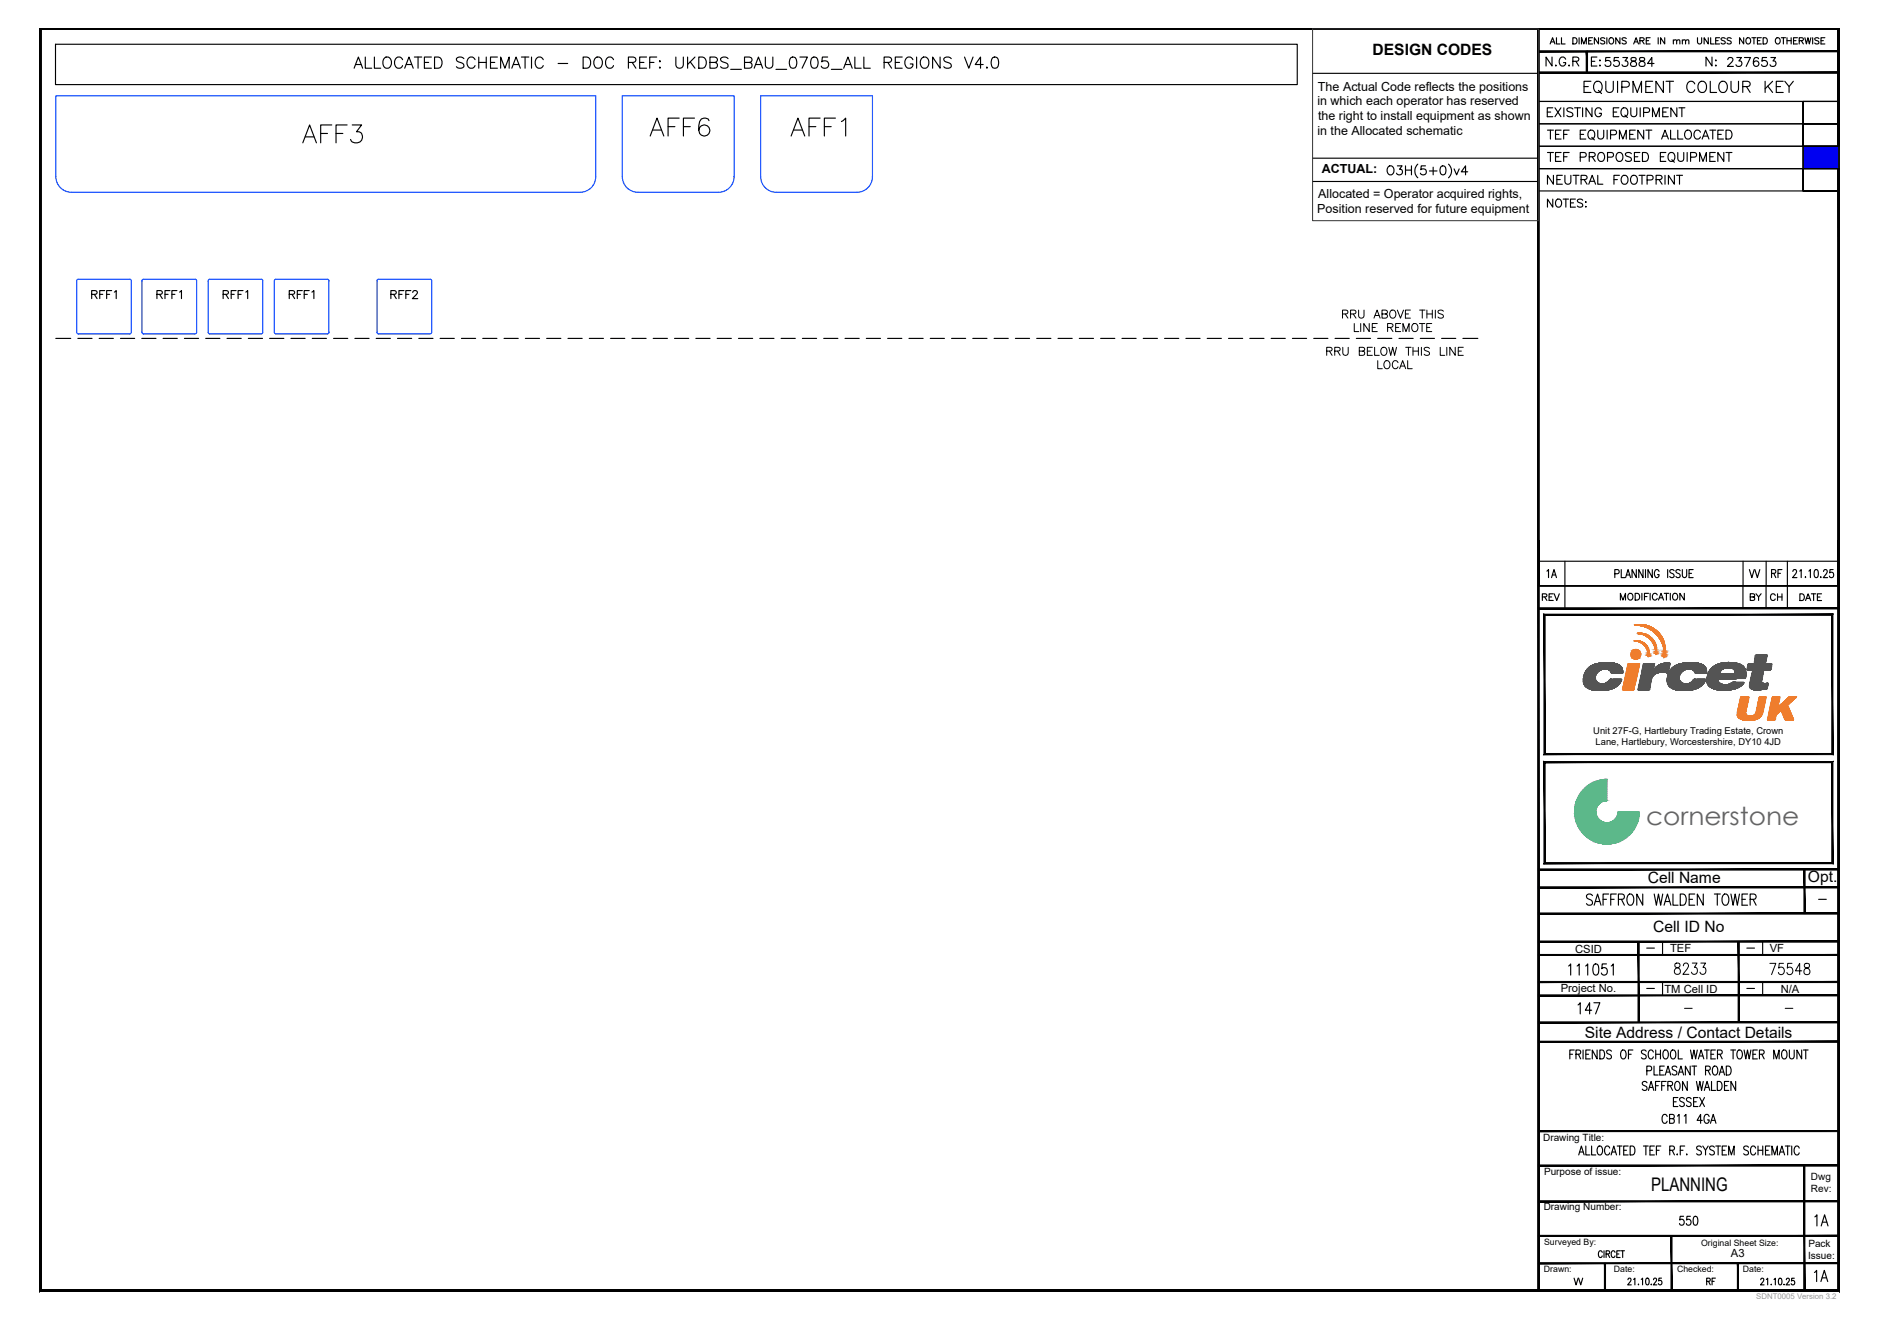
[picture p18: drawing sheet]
<svg xmlns="http://www.w3.org/2000/svg" width="420mm" height="297mm" viewBox="0 0 420 297" stroke-linecap="round" stroke-linejoin="round" font-family="sans-serif">
<defs><g id="words">
<g font-size="7.9">
<text x="143.9" y="31.7">AFF6</text>
<text x="175.7" y="31.7">AFF1</text>
</g>
<text font-size="7.5" x="66.3" y="33.2">AFF3</text>
<text font-size="6.2" x="352.8" y="22.2">EQUIPMENT COLOUR KEY</text>
<g font-size="5.7">
<text x="78" y="16.6">ALLOCATED SCHEMATIC - DOC REF: UKDBS_BAU_0705_ALL REGIONS V4.0</text>
<text x="372.9" y="219.1">8233</text>
<text x="394.4" y="219.1">75548</text>
<text x="351.4" y="227.9">147</text>
<text x="404.3" y="275.2">1A</text>
<text x="404.3" y="287.5">1A</text>
</g>
<text font-size="5.6" fill="#636466" x="367.9" y="184.3">cornerstone</text>
<g font-size="5.3">
<text x="357.4" y="16.2">553884</text>
<text x="384.9" y="16.2">237653</text>
<text x="344.7" y="37.4">TEF PROPOSED EQUIPMENT</text>
<text x="373.9" y="275.2">550</text>
</g>
<g font-size="4.9">
<text x="344.3" y="15.9">N.G.R</text>
<text x="344.7" y="47.6">NOTES:</text>
<text x="344.7" y="42.3">NEUTRAL FOOTPRINT</text>
<text x="19.4" y="68.1">RFF1</text>
<text x="33.9" y="68.1">RFF1</text>
<text x="48.7" y="68.1">RFF1</text>
<text x="63.5" y="68.1">RFF1</text>
<text x="86.1" y="68.1">RFF2</text>
<text x="344.3" y="130.2">1A</text>
<text x="389.8" y="130.2">VV</text>
<text x="394.8" y="130.2">RF</text>
<text x="370.1" y="252.2">CB11 4GA</text>
<text x="354.5" y="288.6" transform="rotate(-90 354.5 288.6)">VV</text>
<text x="384.2" y="288.6" transform="rotate(-90 384.2 288.6)">RF</text>
</g>
<g font-size="4.4">
<text x="343.6" y="135.5">REV</text>
<text x="389.8" y="135.5">BY</text>
<text x="394.4" y="135.5">CH</text>
<text x="401.1" y="135.5">DATE</text>
</g>
<text font-size="4.2" x="369" y="266.2">PLANNING</text>
<g font-size="3.5">
<text x="306.7" y="12.3">DESIGN CODES</text>
<text x="368.3" y="197.4">Cell Name</text>
<text x="404.1" y="197.2">Opt.</text>
<text x="369.5" y="208.4">Cell ID No</text>
<text x="354.2" y="231.9">Site Address / Contact Details</text>
</g>
<g font-size="2.8">
<text x="294.4" y="23.6">in which each operator has reserved</text>
<text x="294.6" y="20.2">The Actual Code reflects the positions</text>
<text x="294.6" y="26.9">the right to install equipment as shown</text>
<text x="294.4" y="30.2">in the Allocated schematic</text>
<text x="295.4" y="38.7">ACTUAL:</text>
<text x="294.4" y="47.7">Position reserved for future equipment</text>
<text x="294.6" y="44.3">Allocated = Operator acquired rights,</text>
</g>
<g font-size="2.6">
<text x="405.3" y="202.1">-</text>
<text x="366.9" y="213.1">-</text>
<text x="389.1" y="213.1">-</text>
<text x="366.9" y="222.2">-</text>
<text x="375.4" y="226.5">-</text>
<text x="389.1" y="222.2">-</text>
<text x="397.6" y="226.5">-</text>
</g>
<g font-size="2.5">
<text x="352" y="212.9">CSID</text>
<text x="373.3" y="212.8">TEF</text>
<text x="395.5" y="212.8">VF</text>
<text x="348.8" y="221.7">Project No.</text>
<text x="372" y="221.9">TM Cell ID</text>
<text x="398" y="221.9">N/A</text>
<text x="386.8" y="281">A3</text>
</g>
<g font-size="2.2">
<text x="344.9" y="255">Drawing Title:</text>
<text x="345.1" y="262.5">Purpose of issue:</text>
<text x="404.7" y="263.8">Dwg</text>
<text x="404.7" y="266.5">Rev:</text>
<text x="345" y="270.5">Drawing Number:</text>
<text x="404.1" y="281.4">Issue:</text>
<text x="404.2" y="278.7">Pack</text>
</g>
<g font-size="2.1">
<text x="356.1" y="164.1">Unit 27F-G, Hartlebury Trading Estate, Crown</text>
<text x="356.6" y="166.6">Lane, Hartlebury, Worcestershire, DY10 4JD</text>
</g>
<g font-size="2">
<text x="345.1" y="278.3">Surveyed By:</text>
<text x="380.2" y="278.5">Original Sheet Size:</text>
<text x="345.1" y="284.3">Drawn:</text>
<text x="360.7" y="284.3">Date:</text>
<text x="374.8" y="284.4">Checked:</text>
<text x="389.5" y="284.3">Date:</text>
</g>
<text font-size="1.7" fill="#989898" x="392.5" y="290.4">SDNT0005 Version 3.2</text>
</g></defs>
<!-- layer: 0 -->
<g fill="none" stroke="#000" stroke-width=".25">
<path d="M310.2 37.4a.73 .73 0 0 1 .8-.3 .73 .73 0 0 1 .5 .7 .88 .88 0 0 1-.2 1 .88 .88 0 0 1-.9 .2l-.4-.7zM312.3 37.1h1.1l-.6 .7a.67 .67 0 0 1 .5 1.1 .67 .67 0 0 1-1.2-.2M314.1 37.1v2M314.1 38h1.3M315.4 37.1v2M316.9 36.7a2.08 2.08 0 0 0 0 3M318.6 37.1h-1l-.1 .8a.7 .7 0 0 1 1.1 0 .7 .7 0 0 1-.1 1.1 .7 .7 0 0 1-1.1-.3M319.4 38.2h1.8M320.3 37.4v1.7M322.1 37.2a.64 .64 0 0 1 1 .3 1.33 1.33 0 0 1-.5 1.6h-.2a1.27 1.27 0 0 1-.3-1.9zM323.7 36.7a2.04 2.04 0 0 1 0 3M325 37.7l.5 1.4 .6-1.4"/>
<path d="M328 38.4h-1.4l.9-1.3v2M343.8 130.9h67.2M359.5 199.8h-1.2v2.5M361.2 199.8h-1.2v2.5M364 199.9l.2-.1a1.1 1.1 0 0 1 .9 1.6 .79 .79 0 0 1-.7 .9 .79 .79 0 0 1-.8-.9v-.6zM367.1 199.8v2.5l-1.3-2.5v2.5M369.7 199.8l.5 2.5 .4-2.5 .5 2.5 .5-2.5M373.9 199.8v2.5h1.1M375.5 199.8h.7a1.46 1.46 0 0 1 0 2.5h-.7zM378.8 199.8h-1.3v2.5h1.3M380.7 199.8v2.5l-1.4-2.5v2.5M383.1 199.8h1.4"/>
<path d="M383.8 199.8v2.5M385.2 199.9l.2-.1a1.1 1.1 0 0 1 1 1.6l-.1 .3a.73 .73 0 0 1-.9 .6 .73 .73 0 0 1-.5-.9 1.6 1.6 0 0 1 .3-1.5zM386.8 199.8l.5 2.5 .5-2.5 .5 2.5 .4-2.5M390.6 199.8h-1.3v2.5h1.3M350.6 215.9l.4-.5v2.5M352.5 215.9l.4-.5v2.5M354.4 215.9l.4-.5v2.5M355.9 200.2a.67 .67 0 0 0-.9-.4 .67 .67 0 0 0-.4 .9l1.1 .6a.62 .62 0 0 1-.3 1l-.6-.1-.2-.2M356.3 202.3l.7-2.5 .8 2.5M356.3 215.6l.4-.2a1.16 1.16 0 0 1 .6 1.5l-.3 .9-.4 .1a1.47 1.47 0 0 1-.5-2zM356.6 201.5h.9M358.3 201h.7"/>
<path d="M359 215.4h-.9l-.1 1.1a.81 .81 0 0 1 1.3 .4 .81 .81 0 0 1-.9 1l-.3-.1-.2-.3M360 201h.7M360.1 215.9l.5-.5v2.5M361.7 201h.9a.61 .61 0 0 0 .4-.6 .61 .61 0 0 0-.4-.6h-.9v2.5M362.4 201l.6 1.3M366.2 210.4h5.4v3h-5.4zM366.2 219.5h5.4v3h-5.4zM371.9 202.3l.8-2.5 .7 2.5M372.2 201.5h.9M377.5 201h.8M388.6 210.4h5.3v3h-5.3zM388.6 219.5h5.3v3h-5.3z"/>
<path d="M389.3 201h.8M391.1 201h.9a.6 .6 0 0 0 .5-.6 .6 .6 0 0 0-.5-.6h-.9v2.5M391.8 201l.7 1.3M350.8 235.6h.7M351.8 234.7h-1v2M352.2 235.6l.9-.1 .2-.2-.2-.5-.9-.1v2M352.7 235.6l.6 1.1M353.8 234.7v2M354.4 235.6h.6M355.4 234.7h-1v2h1M356.9 234.7v2l-1-2v2M357.5 234.7h.6a1.17 1.17 0 0 1 0 2h-.6z"/>
<path d="M360.1 235a.53 .53 0 0 0-.6-.3 .53 .53 0 0 0-.4 .6l.9 .5 .1 .6a.62 .62 0 0 1-1 0M362.5 234.8a.63 .63 0 0 1 .7 0 .63 .63 0 0 1 .2 .6v.5a.63 .63 0 0 1-.6 .8 .63 .63 0 0 1-.6-.8v-.5zM363.9 235.6h.7M364.9 234.7h-1v2M367.9 235a.53 .53 0 0 0-.7-.3 .53 .53 0 0 0-.3 .6l.9 .6 .1 .5a.62 .62 0 0 1-1.1 0M368 239.3l1-.1 .1-.3-.1-.5-1-.1v2M369.5 235.1a.54 .54 0 0 0-.8-.3 1.36 1.36 0 0 0 .1 1.9 .56 .56 0 0 0 .7-.5M369.7 238.3v2h.9M370 235.6h1.1M370 234.7v2M370.9 239.2h.7M371.1 234.7v2"/>
<path d="M371.9 234.8l.2-.1a1.08 1.08 0 0 1 .8 .8 1.08 1.08 0 0 1-.3 1.1l-.2 .1a1.08 1.08 0 0 1-.8-.8 1.08 1.08 0 0 1 .3-1.1zM371.9 238.3h-1v2h1M372.4 239.6h.8M373.6 234.8l.2-.1a1.08 1.08 0 0 1 .8 .8 1.08 1.08 0 0 1-.4 1.1l-.1 .1a1.08 1.08 0 0 1-.9-.8 1.08 1.08 0 0 1 .4-1.1zM374.8 238.6a.53 .53 0 0 0-.7-.3 .53 .53 0 0 0-.3 .6l.9 .6 .1 .5a.62 .62 0 0 1-1.1 0M375.1 234.7v2h.9M375.3 239.6h.7M377.7 238.3v2l-1-2v2M377.8 234.7l.4 2 .4-2 .3 2 .4-2M378.1 238.3h1.1M378.7 238.3v2M379.6 236.7l.6-2 .6 2"/>
<path d="M379.8 236h.8M380.9 234.7h1.1M381.2 239.2l.9-.1 .1-.2-.1-.5-.9-.1v2M381.5 234.7v2M381.7 239.2l.5 1.1M382.4 235.6h.6M383 238.4l.1-.1a1.08 1.08 0 0 1 .9 .8 1.08 1.08 0 0 1-.4 1.1l-.1 .1a1.08 1.08 0 0 1-.9-.8 1.08 1.08 0 0 1 .4-1.1zM383.4 234.7h-1v2h1M383.8 235.6l.9-.1 .2-.2-.2-.5-.9-.1v2M384.4 235.6l.5 1.1M384.5 239.6h.7M385.8 238.3a1.07 1.07 0 0 1 1.1 .6 1.07 1.07 0 0 1-.3 1.3l-.8 .1z"/>
<path d="M386.8 234.7h1.1M387.3 234.7v2M388.5 234.8l.1-.1a1.08 1.08 0 0 1 .9 .8 1.08 1.08 0 0 1-.4 1.1 .62 .62 0 0 1-.7-.1 .62 .62 0 0 1-.2-.6v-.5zM389.8 234.7l.4 2 .3-2 .4 2 .4-2M391.8 235.6h.6M392.7 234.7h-.9v2h.9M393.2 235.6l.9-.1 .2-.2-.2-.5-.9-.1v2M393.7 235.6l.6 1.1M396.4 236.7v-2l.6 2 .6-2v2M398.5 234.8l.1-.1a1.08 1.08 0 0 1 .9 .8 1.08 1.08 0 0 1-.4 1.1l-.2 .1a1.08 1.08 0 0 1-.8-.8 1.08 1.08 0 0 1 .4-1.1zM399.9 234.7v1.4a.54 .54 0 0 0 .3 .5 .54 .54 0 0 0 .5 0l.3-.5v-1.4M402.7 234.7v2l-1.1-2v2"/>
<path d="M403 234.7h1.1M403.6 234.7v2M368.1 242a.53 .53 0 0 0-.7-.3 .53 .53 0 0 0-.3 .7l.8 .5a.55 .55 0 0 1-.1 .8 .55 .55 0 0 1-.8-.3M368.4 243.7l.6-2 .6 2M368.6 243h.8M370 242.7h.6M371 241.7h-1v2M371.4 242.7h.6M372.2 240.3l.6-2 .6 2M372.4 241.7h-1v2M372.7 242.7l1-.1v-.7l-.3-.2h-.7v2M373.3 242.7l.5 1"/>
<path d="M374 246.3h.6M374.6 241.8l.1-.1a1.09 1.09 0 0 1 .8 .8 1.09 1.09 0 0 1-.3 1.1l-.2 .1a1.09 1.09 0 0 1-.8-.8 1.09 1.09 0 0 1 .4-1.1zM375 245.3h-1v2M375.1 240.3l.6-2 .6 2M376.4 245.6a.52 .52 0 0 0-.6-.3 .52 .52 0 0 0-.3 .7l.8 .5a.55 .55 0 0 1-.1 .8 .55 .55 0 0 1-.8-.3M377.1 241.7v2l-1.1-2v2M378 245.6a.52 .52 0 0 0-.7-.3 .52 .52 0 0 0-.3 .7l.8 .5a.55 .55 0 0 1-.1 .8 .55 .55 0 0 1-.8-.3M378.5 246.3h.6M379.1 241.7l.4 2 .4-2 .4 2 .4-2M379.5 245.3h-1v2M379.9 245.3l1 2M380.9 243.7l.6-2 .6 2"/>
<path d="M380.9 245.3l-1 2M381.1 243h.8M382.5 241.7v2h.9M383.8 241.7a1.07 1.07 0 0 1 1.1 .7 1.07 1.07 0 0 1-.3 1.2l-.8 .1zM384.2 240.3l.6-2 .6 2M385.4 242.7h.6M386.4 241.7h-1v2h1M387.9 241.7v2l-1.1-2v2"/>
</g>
<!-- layer: 00 - PLANNING -->
<g fill="none" stroke="#000" stroke-width=".25">
<path d="M343.9 125.4h67M358.1 279.9a.44 .44 0 0 0-.6-.3 .44 .44 0 0 0-.3 .5v.4a.44 .44 0 0 0 .3 .6 .44 .44 0 0 0 .6-.4M358.5 279.6v1.5M360.9 279.9a.44 .44 0 0 0-.5-.3 .44 .44 0 0 0-.3 .5v.4a.44 .44 0 0 0 .3 .6 .44 .44 0 0 0 .5-.4M362.1 279.6h-.8v1.5h.8M362.2 279.6h.9M362.6 279.6v1.5M358.9 280.3l.7-.1 .1-.2-.1-.4h-.7v1.5M359.3 280.3l.4 .8M361.3 280.3h.5M363.8 286l.3-.3h.3l.1 .2-.2 .6-.5 .7h.8M365.1 285.9l.3-.2v1.5"/>
<path d="M366.2 287v.2zM366.8 285.9l.3-.2v1.5M367.9 285.7h.3a.91 .91 0 0 1-.1 1.5l-.2-.1-.1-.6zM369 287v.2zM369.5 286l.3-.3h.3l.1 .2-.1 .6-.6 .7h.8M371.3 285.7h-.5l-.1 .6a.45 .45 0 0 1 .6 0 .45 .45 0 0 1 0 .7 .45 .45 0 0 1-.7-.1M393.5 286l.1-.2 .4-.1 .2 .4-.8 1.1h.9M394.8 286l.3-.3v1.5M395.9 287h.1M396.5 286l.3-.3v1.5M397.6 285.8l.3-.1 .3 .3v.9l-.3 .3-.3-.1-.1-.2-.1-.6zM398.7 287h.1"/>
<path d="M399.2 286l.1-.2 .4-.1 .2 .4-.7 1.1h.8M401 285.7h-.6v.6a.45 .45 0 0 1 .6 .1 .45 .45 0 0 1-.1 .6 .45 .45 0 0 1-.6-.1"/>
</g>
<g fill="#000" stroke="#000" stroke-width=".22">
<path d="M343.8 11.4v.2l67.2-.2zM343.8 11.6l67.2-.2v.2z"/>
<path d="M343.8 16.1v.3l67.2-.3zM343.8 16.4l67.2-.3v.3z"/>
<path d="M343.7 6.5l.3 282v-282zM343.7 6.5l.3 282h-.3z"/>
<path d="M343.9 120.7l.1 10.2zM343.9 120.7l.1 10.2z"/>
<path d="M343.9 120.7l.1 10.2zM343.9 120.7l.1 10.2z"/>
<path d="M343.9 120.7l.1 10.2zM343.9 120.7l.1 10.2z"/>
<path d="M343.9 120.7l.1 10.2zM343.9 120.7l.1 10.2z"/>
<path d="M410.8 120.7l.1 10.2zM410.8 120.7l.1 10.2z"/>
<path d="M410.8 120.7l.1 10.2zM410.8 120.7l.1 10.2z"/>
<path d="M410.8 120.7l.1 10.2zM410.8 120.7l.1 10.2z"/>
<path d="M410.8 120.7l.1 10.2zM410.8 120.7l.1 10.2z"/>
<path d="M410.8 120.7l.1 10.2zM410.8 120.7l.1 10.2z"/>
<path d="M410.8 120.7l.1 10.2zM410.8 120.7l.1 10.2z"/>
<path d="M410.8 120.7l.1 10.2zM410.8 120.7l.1 10.2z"/>
<path d="M410.8 120.7l.1 10.2zM410.8 120.7l.1 10.2z"/>
<path d="M410.8 120.7l.1 10.2zM410.8 120.7l.1 10.2z"/>
<path d="M410.8 120.7l.1 10.2zM410.8 120.7l.1 10.2z"/>
<path d="M410.8 120.7l.1 10.2zM410.8 120.7l.1 10.2z"/>
<path d="M410.8 120.7l.1 10.2zM410.8 120.7l.1 10.2z"/>
<path d="M410.8 120.7l.1 10.2zM410.8 120.7l.1 10.2z"/>
<path d="M410.8 120.7l.1 10.2zM410.8 120.7l.1 10.2z"/>
<path d="M410.8 120.7l.1 10.2zM410.8 120.7l.1 10.2z"/>
<path d="M410.8 120.7l.1 10.2zM410.8 120.7l.1 10.2z"/>
<path d="M410.8 120.7l.1 10.2zM410.8 120.7l.1 10.2z"/>
<path d="M410.8 120.7l.1 10.2zM410.8 120.7l.1 10.2z"/>
<path d="M410.8 120.7l.1 10.2zM410.8 120.7l.1 10.2z"/>
<path d="M410.8 120.7l.1 10.2zM410.8 120.7l.1 10.2z"/>
<path d="M410.8 120.7l.1 10.2zM410.8 120.7l.1 10.2z"/>
<path d="M410.8 120.7l.1 10.2zM410.8 120.7l.1 10.2z"/>
<path d="M410.8 120.7l.1 10.2zM410.8 120.7l.1 10.2z"/>
<path d="M410.8 120.7l.1 10.2zM410.8 120.7l.1 10.2z"/>
<path d="M343.8 136.1h67.2v-.2zM343.8 135.9h67.2l-67.2 .2z"/>
<path d="M345.3 168.4l-.2 .3 64.3-.3zM345.1 168.7l64.3-.3 .2 .3zM409.4 137.5v30.9l.2 .3zM409.4 137.5l.2-.2v31.4zM345.3 137.5h64.1l.2-.2zM345.1 137.3h64.5l-64.3 .2zM345.1 137.3l.2 31.1v-30.9zM345.1 137.3l.2 31.1-.2 .3z"/>
<path d="M345.3 192.8l-.2 .2 64.3-.2zM345.1 193l64.3-.2 .2 .2zM409.4 170.5v22.3l.2 .2zM409.4 170.5l.2-.3v22.8zM345.3 170.5h64.1l.2-.3zM345.1 170.2h64.5l-64.3 .3zM345.1 170.2l.2 22.6v-22.3zM345.1 170.2l.2 22.6-.2 .2z"/>
<path d="M403.2 194.3l.2 9.9v-9.9zM403.2 194.3l.2 9.9h-.2z"/>
<path d="M343.8 194.5h67.2v-.3zM343.8 194.2h67.2l-67.2 .3z"/>
<path d="M343.8 198.5h67.2v-.3zM343.8 198.2h67.2l-67.2 .3z"/>
<path d="M343.8 210.6h67.2v-.3zM343.8 210.3h67.2l-67.2 .3z"/>
<path d="M343.8 213.6h67.2v-.3zM343.8 213.3h67.2l-67.2 .3z"/>
<path d="M343.8 219.6h67.2v-.2zM343.8 219.4h67.2l-67.2 .2z"/>
<path d="M343.8 204.3h67.3v-.2zM343.8 204.1h67.3l-67.3 .2z"/>
<path d="M366.1 210.4v18.1h.2zM366.1 210.4h.2v18.1z"/>
<path d="M388.5 210.4v18.1h.2zM388.5 210.4h.2v18.1z"/>
<path d="M343.8 233h67.2v-.3zM343.8 232.7h67.2l-67.2 .3z"/>
<path d="M343.8 228.6h67.2v-.2zM343.8 228.4h67.2l-67.2 .2z"/>
<path d="M343.8 222.6h67.2v-.2zM343.8 222.4h67.2l-67.2 .2z"/>
<path d="M343.8 252.9h67.2v-.2zM343.8 252.7h67.2l-67.2 .2z"/>
<path d="M373.4 276.2l.3 12.3v-12.3zM373.4 276.2l.3 12.3h-.3z"/>
<path d="M343.8 276.4h67.2v-.3zM343.8 276.1h67.2l-67.2 .3z"/>
<path d="M343.8 260.6h67.2v-.2zM343.8 260.4h67.2l-67.2 .2z"/>
<path d="M343.8 268.6h67.2v-.2zM343.8 268.4h67.2l-67.2 .2z"/>
<path d="M8.8 288.6l402-.3h-401.7zM8.8 288.6l402-.3 .3 .3zM410.8 6.6v281.7l.3 .3zM411.1 6.3v282.3l-.3-282zM9.1 6.6h401.7l.3-.3zM8.8 6.3h402.3l-402 .3zM8.8 6.3l.3 282v-281.7zM8.8 6.3l.3 282-.3 .3z"/>
<path d="M8.8 288.6l402-.3h-401.7zM8.8 288.6l402-.3 .3 .3zM410.8 6.6v281.7l.3 .3zM411.1 6.3v282.3l-.3-282zM9.1 6.6h401.7l.3-.3zM8.8 6.3h402.3l-402 .3zM8.8 6.3l.3 282v-281.7zM8.8 6.3l.3 282-.3 .3z"/>
<path d="M8.8 288.6l402-.3h-401.7zM8.8 288.6l402-.3 .3 .3zM410.8 6.6v281.7l.3 .3zM411.1 6.3v282.3l-.3-282zM9.1 6.6h401.7l.3-.3zM8.8 6.3h402.3l-402 .3zM8.8 6.3l.3 282v-281.7zM8.8 6.3l.3 282-.3 .3z"/>
<path d="M8.8 288.6l402-.3h-401.7zM8.8 288.6l402-.3 .3 .3zM410.8 6.6v281.7l.3 .3zM411.1 6.3v282.3l-.3-282zM9.1 6.6h401.7l.3-.3zM8.8 6.3h402.3l-402 .3zM8.8 6.3l.3 282v-281.7zM8.8 6.3l.3 282-.3 .3z"/>
<path d="M8.8 288.6l402-.3h-401.7zM8.8 288.6l402-.3 .3 .3zM410.8 6.6v281.7l.3 .3zM411.1 6.3v282.3l-.3-282zM9.1 6.6h401.7l.3-.3zM8.8 6.3h402.3l-402 .3zM8.8 6.3l.3 282v-281.7zM8.8 6.3l.3 282-.3 .3z"/>
<path d="M8.8 288.6l402-.3h-401.7zM8.8 288.6l402-.3 .3 .3zM410.8 6.6v281.7l.3 .3zM411.1 6.3v282.3l-.3-282zM9.1 6.6h401.7l.3-.3zM8.8 6.3h402.3l-402 .3zM8.8 6.3l.3 282v-281.7zM8.8 6.3l.3 282-.3 .3z"/>
<path d="M8.8 288.6l402-.3h-401.7zM8.8 288.6l402-.3 .3 .3zM410.8 6.6v281.7l.3 .3zM411.1 6.3v282.3l-.3-282zM9.1 6.6h401.7l.3-.3zM8.8 6.3h402.3l-402 .3zM8.8 6.3l.3 282v-281.7zM8.8 6.3l.3 282-.3 .3z"/>
<path d="M8.8 288.6l402-.3h-401.7zM8.8 288.6l402-.3 .3 .3zM410.8 6.6v281.7l.3 .3zM411.1 6.3v282.3l-.3-282zM9.1 6.6h401.7l.3-.3zM8.8 6.3h402.3l-402 .3zM8.8 6.3l.3 282v-281.7zM8.8 6.3l.3 282-.3 .3z"/>
<path d="M8.8 288.6l402-.3h-401.7zM8.8 288.6l402-.3 .3 .3zM410.8 6.6v281.7l.3 .3zM411.1 6.3v282.3l-.3-282zM9.1 6.6h401.7l.3-.3zM8.8 6.3h402.3l-402 .3zM8.8 6.3l.3 282v-281.7zM8.8 6.3l.3 282-.3 .3z"/>
<path d="M8.8 288.6l402-.3h-401.7zM8.8 288.6l402-.3 .3 .3zM410.8 6.6v281.7l.3 .3zM411.1 6.3v282.3l-.3-282zM9.1 6.6h401.7l.3-.3zM8.8 6.3h402.3l-402 .3zM8.8 6.3l.3 282v-281.7zM8.8 6.3l.3 282-.3 .3z"/>
<path d="M8.8 288.6l402-.3h-401.7zM8.8 288.6l402-.3 .3 .3zM410.8 6.6v281.7l.3 .3zM411.1 6.3v282.3l-.3-282zM9.1 6.6h401.7l.3-.3zM8.8 6.3h402.3l-402 .3zM8.8 6.3l.3 282v-281.7zM8.8 6.3l.3 282-.3 .3z"/>
<path d="M8.8 288.6l402-.3h-401.7zM8.8 288.6l402-.3 .3 .3zM410.8 6.6v281.7l.3 .3zM411.1 6.3v282.3l-.3-282zM9.1 6.6h401.7l.3-.3zM8.8 6.3h402.3l-402 .3zM8.8 6.3l.3 282v-281.7zM8.8 6.3l.3 282-.3 .3z"/>
<path d="M343.7 6.5v282h.3zM343.7 6.5h.3v282z"/>
<path d="M358.6 282.3l.2 6.2v-6.2zM358.6 282.3l.2 6.2h-.2z"/>
<path d="M388.3 282.3l.2 6.2v-6.2zM388.3 282.3l.2 6.2h-.2z"/>
<path d="M403.1 260.5v28h.3zM403.1 260.5h.3v28z"/>
<path d="M343.8 282.5h67.2v-.3zM343.8 282.2h67.2l-67.2 .3z"/>
</g>
<g fill="none" stroke="#000" stroke-width=".25">
<path d="M12.4 9.9h277.5v9h-277.5zM293.3 16.4h50.5M343.8 16.1h67.2v6.6h-67.2zM346.4 9.8l.6-1.4 .5 1.4M346.6 9.4h.7M347.9 8.4v1.4h.7M349 8.4v1.4h.8M351.5 8.4h.5a.75 .75 0 0 1 .5 .7 .75 .75 0 0 1-.5 .7h-.5zM352.9 8.4v1.4M353.4 9.8v-1.4l.6 1.4 .5-1.4v1.4M355 9.1h.6M355.9 8.4h-.9v1.4h.9"/>
<path d="M357.3 8.4v1.4l-1-1.4v1.4M358.6 8.6l-.3-.2-.6 .2 .1 .4 .8 .3-.1 .5h-.5l-.3-.2M359.1 8.4v1.4M359.8 8.5a.66 .66 0 0 1 .9 .6 .66 .66 0 0 1-.9 .7l-.2-.5zM362 8.4v1.4l-.9-1.4v1.4M363.5 8.6l-.4-.2-.6 .2 .1 .4 .9 .4v.2l-.4 .2-.6-.2M365.1 9.8l.6-1.4 .5 1.4M365.3 9.4h.7M366.5 9.1l.8-.1 .2-.3-.4-.3h-.6v1.4M367 9.1l.5 .7M367.9 9.1h.5M368.8 8.4h-.9v1.4h.9"/>
<path d="M370.6 8.4v1.4M372 8.4v1.4l-.9-1.4v1.4M374 9.2l.3-.3 .3 .1 .1 .8M374 8.9v.9M374.7 9.2l.4-.3 .3 .1v.8M376 9.2l.3-.3 .3 .1 .1 .8M376 8.9v.9M376.7 9.2l.3-.3 .4 .1v.8M379.4 8.4v1l.4 .4 .4-.2 .1-1.2M381.8 8.4v1.4l-.9-1.4v1.4M382.3 8.4v1.4h.8M382.6 12.7v2.1l-1.3-2.1v2.1"/>
<path d="M383.4 9.1h.6M384.3 8.4h-.9v1.4h.9M385.6 8.6l-.4-.2-.6 .2 .2 .4 .7 .3-.1 .5h-.4l-.4-.2M386.9 8.6l-.3-.2-.6 .2 .1 .4 .7 .3v.5h-.5l-.3-.2M389.7 8.4v1.4l-.9-1.4v1.4M390.4 8.5a.66 .66 0 0 1 .9 .6 .66 .66 0 0 1-.9 .7l-.2-.5zM391.5 8.4h1M392 8.4v1.4M392.8 9.1h.5M393.6 8.4h-.8v1.4h.8M394 8.4h.5a.75 .75 0 0 1 .5 .7 .75 .75 0 0 1-.5 .7h-.5zM397 8.5a.66 .66 0 0 1 .9 .6 .66 .66 0 0 1-.9 .7l-.2-.5v-.6z"/>
<path d="M398.1 8.4h.9M398.6 8.4v1.4M399.4 9.1h.9M399.4 8.4v1.4M400.3 8.4v1.4M400.8 9.1h.6M401.7 8.4h-.9v1.4h.9M402.1 9.1l.8-.1 .1-.4-.9-.2v1.4M402.6 9.1l.4 .7M403.4 8.4l.3 1.4 .4-1.4 .3 1.4 .3-1.4M405.1 8.4v1.4M406.5 8.6l-.3-.2-.6 .2 .1 .4 .7 .3v.5h-.5l-.3-.2"/>
<path d="M407 9.1h.5M407.8 8.4h-.8v1.4h.8M293.3 35.4h50.5M343.8 32.7h59.2v5h-59.2zM343.8 27.7h59.2v5h-59.2zM343.8 37.7h59.2v5h-59.2zM343.8 22.7h59.2v5h-59.2zM343.8 37.7h67.2M345.8 25h.8M345.8 29.1h1.4M346.5 29.1v2M347 24.1h-1.2v2h1.2"/>
<path d="M347.5 24.1l1.3 2M347.6 30h.8M348.8 24.1l-1.3 2M348.9 29.1h-1.3v2h1.3M349.5 30h.7M349.5 24.1v2M350.7 29.1h-1.2v2M351.5 24.4a.76 .76 0 0 0-1.3 .2l.2 .3 .9 .3 .2 .6a.9 .9 0 0 1-1.3 0M352.6 24.1v2M353.2 30h.7M353.7 24.1v2M354.4 29.1h-1.2v2h1.2"/>
<path d="M355.1 29.4a.83 .83 0 0 1 1.1-.1 .83 .83 0 0 1 .2 1 .76 .76 0 0 1-.8 .8 .76 .76 0 0 1-.7-.8zM355.7 30.7l.6 .6M355.8 24.1v2l-1.3-2v2M357.1 29.1v1.4a.67 .67 0 0 0 .6 .6 .67 .67 0 0 0 .7-.6v-1.4M357.9 24.6a.73 .73 0 0 0-.9-.5 .73 .73 0 0 0-.5 .8 .83 .83 0 0 0 .2 1 .83 .83 0 0 0 1.1-.1l.1-.5h-.5M359.2 29.1v2M359.9 30.1h.9a.52 .52 0 0 0 .5-.5 .52 .52 0 0 0-.5-.5h-.9v2M360.6 25h.7M361.8 24.1h-1.2v2h1.2M361.9 31.1v-2l.8 2 .8-2v2M362.5 24.4a.83 .83 0 0 1 1-.1 .83 .83 0 0 1 .3 1 .76 .76 0 0 1-.8 .8 .76 .76 0 0 1-.7-.8zM363.1 25.7l.6 .6"/>
<path d="M364.2 30h.8M364.5 24.1v1.4a.67 .67 0 0 0 .6 .6 .67 .67 0 0 0 .7-.6v-1.4M365.5 29.1h-1.3v2h1.3M366.6 24.1v2M367.3 25.1h.9a.52 .52 0 0 0 .5-.5 .52 .52 0 0 0-.5-.5h-.9v2M367.3 29.1v2l-1.3-2v2M367.8 29.1h1.4M368.5 29.1v2M369.3 26.1v-2l.8 2 .7-2v2M371.3 31.1l.8-2 .8 2M371.6 25h.8M371.6 30.4h1"/>
<path d="M372.9 24.1h-1.3v2h1.3M373.4 29.1v2h1.1M374.8 24.1v2l-1.4-2v2M375 29.1v2h1.1M375.9 24.1v2M376.7 29.4a.83 .83 0 0 1 1.1-.1 .83 .83 0 0 1 .2 1 .76 .76 0 0 1-.7 .8 .76 .76 0 0 1-.8-.8zM380 29.6a.74 .74 0 0 0-.8-.5 .74 .74 0 0 0-.6 .8 .83 .83 0 0 0 .2 1 .83 .83 0 0 0 1.1-.1l.1-.2M380.4 31.1l.8-2 .7 2M380.7 30.4h.9M382.1 29.1h1.4M382.8 29.1v2M383.9 30h.8"/>
<path d="M385.2 29.1h-1.3v2h1.3M385.7 29.1h.7a1.06 1.06 0 0 1 .7 1 1.06 1.06 0 0 1-.7 1h-.7zM403 27.7v5h8v-5v5h-8v-5h8zM403 32.7h8v5h-8zM403 27.7h8v5h-8zM403 37.7v5h8v-5v5h-8v-5h8zM403 22.7v5h8v-5v5h-8v-5h8zM293.3 40.6h50.5M12.5 75.6h3.3M17.4 75.6h3.2M22.2 75.6h3.1M26.9 75.6h3.2"/>
<path d="M31.7 75.6h3.2M36.4 75.6h3.2M41.2 75.6h3.2M46 75.6h3.1M50.7 75.6h3.2M55.5 75.6h3.2M60.3 75.6h3.1M65 75.6h3.2M69.8 75.6h3.2M74.5 75.6h3.2M79.3 75.6h3.2M84.1 75.6h3.1"/>
<path d="M88.8 75.6h3.2M93.6 75.6h3.2M98.4 75.6h3.1M103.1 75.6h3.2M107.9 75.6h3.2M112.6 75.6h3.2M117.4 75.6h3.2M122.2 75.6h3.1M126.9 75.6h3.2M131.7 75.6h3.2M136.5 75.6h3.1M141.2 75.6h3.2"/>
<path d="M146 75.6h3.2M150.7 75.6h3.2M155.5 75.6h3.2M160.3 75.6h3.1M165 75.6h3.2M169.8 75.6h3.2M174.6 75.6h3.1M179.3 75.6h3.2M184.1 75.6h3.2M188.8 75.6h3.2M193.6 75.6h3.2M198.4 75.6h3.1"/>
<path d="M203.1 75.6h3.2M207.9 75.6h3.2M212.7 75.6h3.1M217.4 75.6h3.2M222.2 75.6h3.1M226.9 75.6h3.2M231.7 75.6h3.2M236.5 75.6h3.1M241.2 75.6h3.2M246 75.6h3.2M250.7 75.6h3.2M255.5 75.6h3.2"/>
<path d="M260.3 75.6h3.1M265 75.6h3.2M269.8 75.6h3.2M274.6 75.6h3.1M279.3 75.6h3.2M284.1 75.6h3.2M288.8 75.6h3.2M293.6 75.6h3.2M298.4 75.6h3.1M303.1 75.6h3.2M307.9 75.6h3.2M312.7 75.6h3.1"/>
<path d="M317.4 75.6h3.2M322.2 75.6h3.2M326.9 75.6h3.4M343.8 136h67.2M343.8 130.9h67.2M360.9 128.2h.8l.2-.3-.2-.5-.8-.1v1.8M362.1 134.1v-1.5l.6 1.5 .6-1.5v1.5M362.3 127.3v1.8h.9M363.3 129.1l.6-1.8 .5 1.8M363.5 128.5h.7M363.9 132.8l.2-.1a.7 .7 0 0 1 .9 .7 .7 .7 0 0 1-.9 .6l-.3-.5zM365.4 132.6h.5a.8 .8 0 0 1 .6 .8 .8 .8 0 0 1-.6 .7h-.5z"/>
<path d="M365.7 127.3v1.8l-1-1.8v1.8M366.9 132.6v1.5M367.2 127.3v1.8l-1-1.8v1.8M367.5 133.3h.6M367.7 127.3v1.8M368.4 132.6h-.9v1.5M368.8 132.6v1.5M369.3 127.3v1.8l-1-1.8v1.8M370.4 133a.56 .56 0 0 0-.7-.4 .56 .56 0 0 0-.4 .6v.3a.56 .56 0 0 0 .4 .6 .56 .56 0 0 0 .7-.3M370.6 134.1l.6-1.5 .6 1.5M370.8 127.7a.53 .53 0 0 0-.7-.4 .53 .53 0 0 0-.4 .7v.4a.54 .54 0 0 0 .6 .7 .54 .54 0 0 0 .5-.7h-.4M370.9 133.6h.7"/>
<path d="M371.9 132.6h1M372.4 132.6v1.5M372.7 127.3v1.8M373.3 132.6v1.5M373.9 132.8l.2-.1a.7 .7 0 0 1 .9 .7 .7 .7 0 0 1-.9 .6l-.3-.5zM374.1 127.6a.48 .48 0 0 0-.6-.3 .48 .48 0 0 0-.2 .6l.6 .3a.49 .49 0 0 1 .2 .8 .49 .49 0 0 1-.8 0l-.1-.2M375.5 127.6a.48 .48 0 0 0-.6-.3 .48 .48 0 0 0-.3 .6l.8 .4 .1 .5a.55 .55 0 0 1-1 0M376 127.3v1.3a.49 .49 0 0 0 .5 .5 .49 .49 0 0 0 .5-.5v-1.3M376.4 132.6v1.5l-1-1.5v1.5M377.5 128.2h.5M378.4 127.3h-.9v1.8h.9M400.7 127.7l.3-.4 .4 .1 .1 .2-.2 .6-.7 .9h1"/>
<path d="M402.2 127.6l.3-.3v1.8M403.5 128.9v.2zM404.3 127.6l.3-.3v1.8M405.6 127.4l.4-.1a1.19 1.19 0 0 1 0 1.8h-.2a1.34 1.34 0 0 1-.2-1.7zM406.9 128.9v.2zM407.5 127.7l.3-.4 .4 .1 .2 .2-.2 .6-.7 .9h1M409.7 127.3h-.7l-.1 .8a.55 .55 0 0 1 .8 0 .55 .55 0 0 1 0 .8 .55 .55 0 0 1-.8 0v-.1M352.8 258.1l.6-2 .6 2M353 257.5h.8M354.4 256.1v2h.9M355.7 256.1v2h.9M357.2 256.2l.2-.1a1.08 1.08 0 0 1 .8 .9 1.08 1.08 0 0 1-.4 1 .62 .62 0 0 1-.6 0 .62 .62 0 0 1-.3-.6v-.5z"/>
<path d="M359.7 256.6a.59 .59 0 0 0-.7-.4 .59 .59 0 0 0-.4 .7v.5a.59 .59 0 0 0 .4 .7 .59 .59 0 0 0 .7-.4M360.1 258.1l.6-2 .6 2M360.3 257.5h.7M361.4 256.1h1.1M362 256.1v2M362.9 257.1h.6M363.9 256.1h-1v2h1M364.3 256.1a1.07 1.07 0 0 1 1.1 .7 1.07 1.07 0 0 1-.3 1.2l-.8 .1zM367.3 256.1h1.1M367.8 256.1v2M368.7 257.1h.7M369.7 256.1h-1v2h1"/>
<path d="M370.2 257.1h.6M371.2 256.1h-1v2M373.2 257.1l.9-.1 .1-.3-.1-.5-.9-.1v2M373.7 257.1l.5 1M374.8 257.9v.2zM375.5 257.1h.6M376.5 256.1h-1v2M377 257.9v.2zM380.2 256.4a.52 .52 0 0 0-.6-.3 .52 .52 0 0 0-.3 .7l.9 .6v.5a.62 .62 0 0 1-1 0M380.6 256.1l.6 1v1M381.8 256.1l-.6 1M383.1 256.4a.53 .53 0 0 0-.6-.3 .53 .53 0 0 0-.4 .7l1 .6v.5a.62 .62 0 0 1-1 0"/>
<path d="M383.5 256.1h1M384 256.1v2M384.9 257.1h.6M385.9 256.1h-1v2h1M386.3 258.1v-2l.6 2 .7-2v2M390.8 256.4a.53 .53 0 0 0-.7-.3 .53 .53 0 0 0-.3 .7l.9 .6 .1 .5a.62 .62 0 0 1-1.1 0M392.4 256.6a.54 .54 0 0 0-.9-.4 1.36 1.36 0 0 0 .2 1.9 .56 .56 0 0 0 .7-.4M392.9 257.1h1.1M392.9 256.1v2M394 256.1v2M394.6 257.1h.6M395.6 256.1h-1v2h1"/>
<path d="M396 258.1v-2l.6 2 .6-2v2M397.6 258.1l.6-2 .6 2M397.8 257.5h.8M399 256.1h1M399.5 256.1v2M400.4 256.1v2M402.1 256.6a.59 .59 0 0 0-.7-.4 .59 .59 0 0 0-.4 .7v.5a.59 .59 0 0 0 .4 .7 .59 .59 0 0 0 .7-.4"/>
</g>
<!-- layer: 112 - Cornerstone Logo -->
<g fill="#5cb88a" stroke="#5cb88a" stroke-width=".22">
<path d="M358.6 174.2h.5z"/>
<path d="M358.1 188.6h2.1z"/>
<path d="M358.6 174.2l.5 .1zM358.1 174.3h1z"/>
<path d="M358.1 174.3l1 .1zM357.5 174.4h1.6z"/>
<path d="M357.5 174.4l1.6 .1v-.1zM357 174.5l.5-.1 1.6 .1z"/>
<path d="M357 174.5l2.1 .2v-.2zM356.5 174.7l.5-.2 2.1 .2z"/>
<path d="M356.5 174.7l2.6 .2v-.2zM356 174.9l.5-.2 2.6 .2z"/>
<path d="M356 174.9l3.1 .2v-.2zM355.5 175.1l.5-.2 3.1 .2z"/>
<path d="M355.5 175.1l3.6 .3v-.3zM355 175.4l.5-.3 3.6 .3z"/>
<path d="M355 175.4l4.1 .4v-.4zM354.6 175.8l.4-.4 4.1 .4z"/>
<path d="M354.6 175.8l4.5 .3v-.3zM354.2 176.1l.4-.3 4.5 .3z"/>
<path d="M354.2 176.1l4.9 .4v-.4zM354.2 176.1l4.9 .4h-5.3z"/>
<path d="M353.8 176.5l5.3 .4v-.4zM353.8 176.5l5.3 .4h-5.6z"/>
<path d="M353.5 176.9l5.6 .4v-.4zM353.5 176.9l5.6 .4h-6z"/>
<path d="M353.1 177.3l6 .5v-.5zM353.1 177.3l6 .5h-6.3z"/>
<path d="M352.8 177.8l6.3 .5v-.5zM352.8 177.8l6.3 .5h-6.5z"/>
<path d="M352.6 178.3l6.5 .5v-.5zM352.6 178.3l6.5 .5h-6.7z"/>
<path d="M352.4 178.8l6.7 .2v-.2zM352.4 178.8l6.7 .2h-6.8z"/>
<path d="M352.3 179h6.8zM352.3 179h6.5z"/>
<path d="M352.3 179h6.5zM352.3 179l6.2 .1z"/>
<path d="M352.3 179.1h6.2zM352.3 179.1h5.9z"/>
<path d="M352.3 179.1l5.6 .2 .3-.2zM352.3 179.1l5.6 .2h-5.7z"/>
<path d="M352.2 179.3h5.7zM352.2 179.3h5.7z"/>
<path d="M352.2 179.3l5.5 .2 .2-.2zM352.2 179.3l5.5 .2h-5.5z"/>
<path d="M352.2 179.5l5.2 .1 .3-.1zM352.2 179.5l5.2 .1h-5.3z"/>
<path d="M352.1 179.6l5.2 .2 .1-.2zM352.1 179.6l5.2 .2h-5.2z"/>
<path d="M352.1 179.8h5.2zM352.1 179.8l5.1 .1z"/>
<path d="M352 179.9l5 .2 .2-.2zM352 179.9l5 .2h-5z"/>
<path d="M352 180.1l4.9 .2 .1-.2zM352 180.1l4.9 .2h-4.9z"/>
<path d="M352 180.3h4.9zM352 180.3l4.9 .1z"/>
<path d="M352 180.4l4.8 .3 .1-.3zM352 180.4l4.8 .3h-4.9z"/>
<path d="M351.9 180.7l4.8 .2 .1-.2zM351.9 180.7l4.8 .2h-4.8z"/>
<path d="M351.9 180.9l4.8 .1v-.1zM351.9 180.9l4.8 .1h-4.8z"/>
<path d="M351.9 181l4.8 .3v-.3zM351.9 181l4.8 .3h-4.8z"/>
<path d="M351.9 181.3l4.8 .1zM351.9 181.3l4.8 .1z"/>
<path d="M351.9 181.4l4.8 .2v-.2zM351.9 181.4l4.8 .2h-4.8z"/>
<path d="M361.6 181.4l4.8 .3v-.3zM361.6 181.4l4.8 .3h-4.8z"/>
<path d="M351.9 181.6l4.8 .3v-.3zM351.9 181.6l4.8 .3h-4.8z"/>
<path d="M361.6 181.7l4.8 .3v-.3zM361.6 181.7l4.8 .3h-4.9z"/>
<path d="M351.9 181.9l4.8 .1zM351.9 181.9l4.8 .1z"/>
<path d="M361.5 182h4.9zM361.5 182h4.9z"/>
<path d="M351.9 182l4.9 .2-.1-.2zM351.9 182l4.9 .2h-4.9z"/>
<path d="M361.5 182l4.8 .3 .1-.3zM361.5 182l4.8 .3h-4.9z"/>
<path d="M361.4 182.3l4.9 .2v-.2zM361.4 182.3l4.9 .2h-5z"/>
<path d="M351.9 182.2l5 .3-.1-.3zM351.9 182.2l5 .3h-4.9z"/>
<path d="M352 182.5h5zM352 182.5h5z"/>
<path d="M361.3 182.5h5zM361.3 182.5l5 .1h-5z"/>
<path d="M352 182.5l5.1 .3-.1-.3zM352 182.5l5.1 .3h-5.1z"/>
<path d="M361.3 182.6l4.9 .3 .1-.3zM361.3 182.6l4.9 .3h-5.1z"/>
<path d="M361.1 182.9l5.1 .1v-.1zM361.1 182.9l5.1 .1h-5.2z"/>
<path d="M352 182.8l5.3 .2-.2-.2zM352 182.8l5.3 .2h-5.2zM352.1 183h5.2zM352.1 183h5.2z"/>
<path d="M361 183h5.2zM360.9 183.1h5.3z"/>
<path d="M352.1 183l5.4 .2-.2-.2zM352.1 183l5.4 .2h-5.4z"/>
<path d="M360.9 183.1l5.2 .2 .1-.2zM360.9 183.1l5.2 .2h-5.4z"/>
<path d="M352.1 183.2l5.7 .2-.3-.2zM352.1 183.2l5.7 .2h-5.6z"/>
<path d="M360.7 183.3l5.4 .2v-.2zM360.4 183.5l.3-.2 5.4 .2z"/>
<path d="M360.4 183.5h5.7zM360.3 183.6h5.8z"/>
<path d="M352.2 183.4l5.7 .2-.1-.2zM352.2 183.4l5.7 .2h-5.7z"/>
<path d="M352.2 183.6h5.8zM352.2 183.6h5.8z"/>
<path d="M360.3 183.6h5.8zM360.2 183.6h5.8z"/>
<path d="M352.2 183.6l6.1 .1-.3-.1zM352.2 183.6l6.1 .1h-6z"/>
<path d="M360.2 183.6h5.8zM359.9 183.8h6.1z"/>
<path d="M352.3 183.7l6.3 .1zM352.3 183.7l6.3 .1z"/>
<path d="M359.9 183.8h6.1zM359.5 183.8h6.5z"/>
<path d="M352.3 183.8l6.6 .1zM352.3 183.8l6.6 .1z"/>
<path d="M359.5 183.8l6.5 .1zM359.2 183.9h6.8z"/>
<path d="M352.3 183.9h6.9zM352.3 183.9h6.9z"/>
<path d="M352.3 183.9l13.6 .2 .1-.2zM352.3 183.9l13.6 .2h-13.5z"/>
<path d="M352.4 184.1l13.3 .5 .2-.5zM352.4 184.1l13.3 .5h-13.1z"/>
<path d="M352.6 184.6l12.8 .4 .3-.4zM352.6 184.6l12.8 .4h-12.6z"/>
<path d="M352.8 185l12.3 .5 .3-.5zM352.8 185l12.3 .5h-12z"/>
<path d="M353.1 185.5l11.7 .4 .3-.4zM353.1 185.5l11.7 .4h-11.3z"/>
<path d="M353.5 185.9l10.9 .5 .4-.5zM353.5 185.9l10.9 .5h-10.6z"/>
<path d="M353.8 186.4l10.3 .3 .3-.3zM353.8 186.4l10.3 .3h-9.9z"/>
<path d="M354.2 186.7l9.4 .4 .5-.4zM354.2 186.7l9.4 .4h-9z"/>
<path d="M354.6 187.1l8.6 .3 .4-.3zM354.6 187.1l8.6 .3h-8.2z"/>
<path d="M355 187.4l7.8 .3 .4-.3zM355 187.4l7.8 .3h-7.3z"/>
<path d="M355.5 187.7l6.8 .2 .5-.2zM355.5 187.7l6.8 .2h-6.3z"/>
<path d="M356 187.9l5.8 .3 .5-.3zM356 187.9l5.8 .3h-5.3z"/>
<path d="M356.5 188.2l4.8 .1 .5-.1zM356.5 188.2l4.8 .1h-4.3z"/>
<path d="M357 188.3l3.7 .2 .6-.2zM357 188.3l3.7 .2z"/>
<path d="M357.5 188.5h3.2zM357.5 188.5l2.7 .1z"/>
<path d="M358.1 188.6h1.6zM358.6 188.6h1.1z"/>
</g>
<g fill="#ef7d2d" stroke="#ef7d2d" stroke-width=".22">
<path d="M366.5 139.6h.3z"/>
<path d="M366.4 139.6h.4z"/>
<path d="M366.3 139.6h.6z"/>
<path d="M366.2 139.6h.8z"/>
<path d="M366.1 139.6h1.1z"/>
<path d="M365.7 139.7h1.9z"/>
<path d="M365.5 139.7h2.2z"/>
<path d="M365.4 139.7h2.4z"/>
<path d="M366 139.7h1.8z"/>
<path d="M366.1 139.8h1.8z"/>
<path d="M366.2 139.8h1.7z"/>
<path d="M366.3 139.8h1.6z"/>
<path d="M366.6 139.8h1.5z"/>
<path d="M366.7 139.8h1.4z"/>
<path d="M366.7 139.8h1.5z"/>
<path d="M366.8 139.9h1.4z"/>
<path d="M367 139.9h1.3z"/>
<path d="M367.2 140h1.3z"/>
<path d="M367.4 140h1.3z"/>
<path d="M367.5 140h1.2z"/>
<path d="M367.7 140.1h1.2z"/>
<path d="M367.9 140.2h1.1z"/>
<path d="M368 140.2h1.1z"/>
<path d="M368.1 140.3h1.1z"/>
<path d="M368.2 140.3h1.1z"/>
<path d="M368.3 140.4h1z"/>
<path d="M368.4 140.4h1.1z"/>
<path d="M368.5 140.5h1z"/>
<path d="M368.7 140.6h1z"/>
<path d="M369.3 141h.9z"/>
<path d="M369.4 141.1h.9z"/>
<path d="M369.4 141.1h1z"/>
<path d="M370.1 141.7h.8z"/>
<path d="M370.4 142h.7z"/>
<path d="M370.4 142h.8z"/>
<path d="M370.7 142.4h.7z"/>
<path d="M371.2 143.2h.6z"/>
<path d="M371.3 143.3h.5z"/>
<path d="M371.6 144h.4z"/>
<path d="M371.7 144.3h.3z"/>
<path d="M371.8 144.8h.3z"/>
<path d="M371.8 144.9h.3z"/>
<path d="M371.9 145.6h.2z"/>
<path d="M371.9 146h.2z"/>
<path d="M366.5 141.5h.1z"/>
<path d="M366.5 141.5h.2z"/>
<path d="M366.3 141.5h.5z"/>
<path d="M366.1 141.6h1.2z"/>
<path d="M366.2 141.6h1.1z"/>
<path d="M366.2 141.6h1.2z"/>
<path d="M366.3 141.6h1.1z"/>
<path d="M366.4 141.6h1z"/>
<path d="M366.6 141.7h.9z"/>
<path d="M366.6 141.7h1z"/>
<path d="M366.8 141.7h.9z"/>
<path d="M366.9 141.7h.8z"/>
<path d="M367.1 141.8h.8z"/>
<path d="M367.2 141.8h.8z"/>
<path d="M367.4 141.9h.8z"/>
<path d="M367.5 142h.7z"/>
<path d="M367.6 142h.7z"/>
<path d="M367.7 142.1h.7z"/>
<path d="M367.8 142.1h.7z"/>
<path d="M368 142.2h.6z"/>
<path d="M368.1 142.3h.7z"/>
<path d="M368.5 142.6h.6z"/>
<path d="M368.6 142.7h.6z"/>
<path d="M368.9 143h.5z"/>
<path d="M369 143.2h.5z"/>
<path d="M369.3 143.5h.4z"/>
<path d="M369.3 143.5h.5z"/>
<path d="M369.4 143.6h.4z"/>
<path d="M369.7 144.2h.4z"/>
<path d="M369.8 144.4h.3z"/>
<path d="M369.8 144.6h.3z"/>
<path d="M369.9 144.9h.3z"/>
<path d="M370.1 145.8h.1z"/>
<path d="M365.5 143.2h.2z"/>
<path d="M365.3 143.2h.5z"/>
<path d="M365.4 143.2h.9z"/>
<path d="M365.5 143.3h.8z"/>
<path d="M365.6 143.3h.8z"/>
<path d="M365.7 143.3h.7z"/>
<path d="M365.8 143.3h.7z"/>
<path d="M365.9 143.3h.7z"/>
<path d="M366 143.3h.7z"/>
<path d="M366.1 143.4h.6z"/>
<path d="M366.5 143.5h.6z"/>
<path d="M366.6 143.6h.6z"/>
<path d="M366.7 143.6h.5z"/>
<path d="M366.9 143.7h.5z"/>
<path d="M366.9 143.8h.6z"/>
<path d="M367 143.8h.5z"/>
<path d="M367.1 143.9h.5z"/>
<path d="M367.5 144.2h.4z"/>
<path d="M367.6 144.4h.4z"/>
<path d="M367.8 144.7h.4z"/>
<path d="M368 145h.4z"/>
<path d="M368.1 145h.3z"/>
<path d="M368.2 145.4h.3z"/>
<path d="M368.4 146.3h.1z"/>
<path d="M364 148.3h2.4z"/>
<path d="M364 148.4h2.4z"/>
<path d="M363.9 148.6h2.4z"/>
<path d="M363.8 148.8h2.5z"/>
<path d="M363.7 149.3h2.5z"/>
<path d="M363.5 150.3h2.5z"/>
<path d="M363 152.9h2.4z"/>
<path d="M362.9 152.9h2.5z"/>
<path d="M400 155.8h1.4z"/>
<path d="M399.7 155.9h1.6z"/>
<path d="M396 156.3h1.6z"/>
<path d="M398.9 156.7h1.5z"/>
<path d="M398.5 157h1.6z"/>
<path d="M397.9 157.6h1.6z"/>
<path d="M397.6 157.9h2z"/>
<path d="M397.5 158h2.1z"/>
<path d="M397.4 158h2.2z"/>
<path d="M397.3 158.1h2.3z"/>
<path d="M397.3 158.2h2.4z"/>
<path d="M395.6 158.5h4.2z"/>
<path d="M395.6 158.6h4.3z"/>
<path d="M395.4 159.5h1.8z"/>
<path d="M398.8 160.6h1.9z"/>
<path d="M398.9 160.6h1.8z"/>
<path d="M396.2 160.9h.4z"/>
<path d="M399.2 160.9h.1z"/>
<path d="M388.4 159.1h1.7z"/>
<path d="M392.3 159.6h1.5z"/>
<path d="M392.3 159.7h1.4z"/>
<path d="M391.9 159.9h1.7z"/>
<path d="M391.5 160h2.1z"/>
<path d="M389 160.7h3.7z"/>
<path d="M389.1 160.7h3.5z"/>
<path d="M389.6 160.9h2.4z"/>
<path d="M389.9 161h1.7z"/>
<path d="M390.2 161h1.1z"/>
<path d="M390.3 161h.9z"/>
<path d="M390.6 161h.3z"/>
<path d="M365.4 145.2h.3z"/>
<path d="M365.4 147.3h.4z"/>
<path d="M366.5 139.6h.2zM366.5 139.6h.2z"/>
<path d="M366.5 139.6h.2zM366.5 139.6h.2z"/>
<path d="M366.5 139.6h.2zM366.5 139.6h.2z"/>
<path d="M366.5 139.6h.2zM366.5 139.6h.2z"/>
<path d="M366.5 139.6h.2zM366.5 139.6h.2z"/>
<path d="M366.5 139.6h.3zM366.5 139.6h.3zM366.4 139.6h.4z"/>
<path d="M366.4 139.6h.4zM366.4 139.6h.4z"/>
<path d="M366.4 139.6h.4zM366.4 139.6h.4z"/>
<path d="M366.4 139.6h.4zM366.4 139.6h.4zM366.4 139.6h.4z"/>
<path d="M366.4 139.6h.4zM366.4 139.6h.4z"/>
<path d="M366.4 139.6h.5zM366.4 139.6h.5z"/>
<path d="M366.4 139.6h.5zM366.3 139.6h.6zM366.3 139.6h.6z"/>
<path d="M366.3 139.6h.6zM366.3 139.6h.6z"/>
<path d="M366.3 139.6h.6zM366.3 139.6h.6zM366.3 139.6h.6z"/>
<path d="M366.3 139.6h.6zM366.3 139.6h.6z"/>
<path d="M366.3 139.6h.7zM366.2 139.6h.8z"/>
<path d="M366.2 139.6h.8zM366.2 139.6h.8zM366.2 139.6h.8z"/>
<path d="M366.2 139.6h.8zM366.2 139.6h.8z"/>
<path d="M366.2 139.6h.8zM366.2 139.6h.8z"/>
<path d="M366.2 139.6h.9zM366.2 139.6h.9zM366.2 139.6h.9zM366.2 139.6h.9z"/>
<path d="M366.2 139.6h.9zM366.1 139.6h1z"/>
<path d="M366.1 139.6h1zM366.1 139.6h1zM366.1 139.6h1zM366.1 139.6h1z"/>
<path d="M366.1 139.6h1zM366.1 139.6h1z"/>
<path d="M366.1 139.6h1zM366.1 139.6h1z"/>
<path d="M366.1 139.6h1.1zM366.1 139.6h1.1z"/>
<path d="M366.1 139.6h1.1zM366.1 139.6h1.1zM366 139.6h1.2z"/>
<path d="M366 139.6h1.2zM366 139.6h1.2zM366 139.6h1.2zM366 139.6h1.2z"/>
<path d="M366 139.6h1.2zM366 139.6h1.2zM366 139.6h1.2zM366 139.6h1.2z"/>
<path d="M366 139.6h1.3zM366 139.6h1.3z"/>
<path d="M366 139.6h1.3zM366 139.6h1.3z"/>
<path d="M366 139.6l1.3 .1zM366 139.6l1.3 .1zM365.9 139.7h1.4zM365.9 139.7h1.4z"/>
<path d="M365.9 139.7h1.4zM365.9 139.7h1.4z"/>
<path d="M365.9 139.7h1.4zM365.9 139.7h1.4zM365.9 139.7h1.4zM365.9 139.7h1.4z"/>
<path d="M365.9 139.7h1.5zM365.9 139.7h1.5zM365.9 139.7h1.5zM365.9 139.7h1.5z"/>
<path d="M365.9 139.7h1.5zM365.8 139.7h1.6zM365.8 139.7h1.6zM365.8 139.7h1.6z"/>
<path d="M365.8 139.7h1.7zM365.8 139.7h1.7zM365.8 139.7h1.7zM365.8 139.7h1.7z"/>
<path d="M365.8 139.7h1.7zM365.8 139.7h1.7zM365.8 139.7h1.7zM365.8 139.7h1.7z"/>
<path d="M365.8 139.7h1.7zM365.8 139.7h1.7z"/>
<path d="M365.8 139.7h1.7zM365.7 139.7h1.8z"/>
<path d="M365.7 139.7h1.8zM365.7 139.7h1.8zM365.7 139.7h1.8zM365.7 139.7h1.8z"/>
<path d="M365.7 139.7h1.9zM365.7 139.7h1.9zM365.7 139.7h1.9z"/>
<path d="M365.7 139.7h1.9zM365.7 139.7h1.9z"/>
<path d="M365.7 139.7h1.9zM365.7 139.7h1.9z"/>
<path d="M365.7 139.7h1.9zM365.6 139.7h2zM365.6 139.7h2zM365.6 139.7h2z"/>
<path d="M365.6 139.7h2zM365.6 139.7h2zM365.6 139.7h2zM365.6 139.7h2z"/>
<path d="M365.6 139.7h2.1zM365.6 139.7h2.1zM365.6 139.7h2.1zM365.6 139.7h2.1z"/>
<path d="M365.6 139.7h2.1zM365.5 139.7h2.2z"/>
<path d="M365.5 139.7h2.2zM365.5 139.7h2.2z"/>
<path d="M365.5 139.7h2.2zM365.5 139.7h2.2z"/>
<path d="M365.5 139.7h2.2zM365.5 139.7h2.2zM365.5 139.7h2.2z"/>
<path d="M365.5 139.7h2.2zM365.4 139.7h2.3z"/>
<path d="M365.4 139.7h2.4zM365.4 139.7h2.4zM365.4 139.7h2.4z"/>
<path d="M365.4 139.7h2.4zM365.4 139.7h2.4zM365.4 139.7h2.4zM365.4 139.7h2.4z"/>
<path d="M365.4 139.7h2.4zM365.4 139.7h2.4z"/>
<path d="M365.4 139.7h2.4zM365.3 139.7h2.5z"/>
<path d="M365.7 139.7h2.1zM365.7 139.7h2.1z"/>
<path d="M365.3 139.7h.4zM365.3 139.7h.4z"/>
<path d="M365.3 139.7h.4zM365.3 139.7h.4zM365.3 139.7h.4zM365.3 139.7h.4z"/>
<path d="M365.8 139.7h2zM365.8 139.7h2z"/>
<path d="M365.3 139.7h.4zM365.3 139.7h.4z"/>
<path d="M365.8 139.7h2zM365.8 139.7h2zM365.8 139.7h2z"/>
<path d="M365.8 139.7h2zM365.9 139.7h1.9zM365.9 139.7h1.9z"/>
<path d="M365.3 139.7h.4zM365.3 139.7h.4z"/>
<path d="M365.9 139.7h1.9zM365.9 139.7h1.9z"/>
<path d="M365.9 139.7h1.9zM365.9 139.7h1.9z"/>
<path d="M365.3 139.7h.3zM365.3 139.7h.4z"/>
<path d="M365.9 139.7h1.9zM365.9 139.7h1.9zM366 139.7h1.8z"/>
<path d="M366 139.7h1.9zM366 139.7h1.9z"/>
<path d="M365.3 139.7h.3zM365.3 139.7h.3z"/>
<path d="M366 139.7l1.9 .1zM366 139.7l1.9 .1z"/>
<path d="M365.3 139.7h.3zM365.3 139.7l.3 .1z"/>
<path d="M366 139.8h1.9zM366 139.8h1.9z"/>
<path d="M365.4 139.8h.2zM365.4 139.8h.2z"/>
<path d="M366.1 139.8h1.8zM366.1 139.8h1.8zM366.1 139.8h1.8z"/>
<path d="M366.1 139.8h1.8zM366.1 139.8h1.8z"/>
<path d="M365.4 139.8h.2zM365.4 139.8h.1zM365.4 139.8h.1zM365.4 139.8h.1z"/>
<path d="M366.1 139.8h1.8zM366.1 139.8h1.8z"/>
<path d="M365.4 139.8h.1zM365.4 139.8h.1z"/>
<path d="M366.1 139.8h1.8zM366.1 139.8h1.8z"/>
<path d="M366.2 139.8h1.7zM366.2 139.8h1.7zM366.2 139.8h1.7z"/>
<path d="M366.2 139.8h1.7zM366.2 139.8h1.7zM366.2 139.8h1.7z"/>
<path d="M366.3 139.8h1.6zM366.3 139.8h1.6z"/>
<path d="M366.3 139.8h1.6zM366.3 139.8h1.6zM366.3 139.8h1.6z"/>
<path d="M366.3 139.8h1.7zM366.3 139.8h1.7zM366.4 139.8h1.6z"/>
<path d="M366.4 139.8h1.6zM366.4 139.8h1.6zM366.4 139.8h1.6z"/>
<path d="M366.4 139.8h1.6zM366.4 139.8h1.6zM366.4 139.8h1.6z"/>
<path d="M366.4 139.8h1.6zM366.4 139.8h1.6zM366.4 139.8h1.6z"/>
<path d="M366.4 139.8h1.6zM366.4 139.8h1.6z"/>
<path d="M366.5 139.8h1.5zM366.5 139.8h1.5z"/>
<path d="M366.5 139.8h1.5zM366.5 139.8h1.5z"/>
<path d="M366.5 139.8h1.5zM366.5 139.8h1.5z"/>
<path d="M366.5 139.8h1.5zM366.5 139.8h1.5zM366.6 139.8h1.4zM366.6 139.8h1.4z"/>
<path d="M366.6 139.8h1.5zM366.6 139.8h1.5zM366.6 139.8h1.5z"/>
<path d="M366.6 139.8h1.5zM366.6 139.8h1.5z"/>
<path d="M366.6 139.8h1.5zM366.6 139.8h1.5z"/>
<path d="M366.6 139.8h1.5zM366.6 139.8h1.5zM366.7 139.8h1.4z"/>
<path d="M366.7 139.8h1.4zM366.7 139.8h1.4zM366.7 139.8h1.4zM366.7 139.8h1.4z"/>
<path d="M366.7 139.8h1.5zM366.7 139.8h1.5zM366.7 139.8h1.5z"/>
<path d="M366.8 139.8l1.4 .1zM366.8 139.8l1.4 .1zM366.8 139.9h1.4z"/>
<path d="M366.8 139.9h1.4zM366.8 139.9h1.4z"/>
<path d="M366.8 139.9h1.4zM366.8 139.9h1.4z"/>
<path d="M366.8 139.9h1.4zM366.8 139.9h1.4z"/>
<path d="M366.8 139.9h1.4zM366.8 139.9h1.4z"/>
<path d="M366.9 139.9h1.3zM366.9 139.9h1.3zM366.9 139.9h1.3zM366.9 139.9h1.3z"/>
<path d="M366.9 139.9h1.4zM366.9 139.9h1.4z"/>
<path d="M366.9 139.9h1.4zM366.9 139.9h1.4z"/>
<path d="M366.9 139.9h1.4zM366.9 139.9h1.4z"/>
<path d="M366.9 139.9h1.4zM366.9 139.9h1.4zM367 139.9h1.3z"/>
<path d="M367 139.9h1.3zM367 139.9h1.3zM367 139.9h1.3zM367 139.9h1.3z"/>
<path d="M367 139.9h1.3zM367 139.9h1.3zM367 139.9h1.3z"/>
<path d="M367.1 139.9h1.3zM367.1 139.9h1.3z"/>
<path d="M367.1 139.9h1.3zM367.1 139.9h1.3z"/>
<path d="M367.1 139.9h1.3zM367.1 139.9h1.3z"/>
<path d="M367.1 139.9h1.3zM367.1 139.9h1.3z"/>
<path d="M367.1 139.9h1.3zM367.1 139.9h1.3z"/>
<path d="M367.1 139.9h1.3zM367.1 139.9h1.3zM367.2 139.9h1.2zM367.2 139.9h1.2z"/>
<path d="M367.2 139.9h1.2zM367.2 139.9h1.2z"/>
<path d="M367.2 139.9h1.3zM367.2 139.9h1.3z"/>
<path d="M367.2 139.9l1.3 .1zM367.2 139.9l1.3 .1zM367.2 140h1.3zM367.2 140h1.3z"/>
<path d="M367.2 140h1.3zM367.2 140h1.3zM367.2 140h1.3z"/>
<path d="M367.3 140h1.2zM367.3 140h1.2z"/>
<path d="M367.3 140h1.3zM367.3 140h1.3zM367.3 140h1.3zM367.3 140h1.3z"/>
<path d="M367.3 140h1.3zM367.3 140h1.3zM367.3 140h1.3zM367.3 140h1.3z"/>
<path d="M367.3 140h1.3zM367.3 140h1.3zM367.4 140h1.2zM367.4 140h1.2z"/>
<path d="M367.4 140h1.2zM367.4 140h1.2zM367.4 140h1.2zM367.4 140h1.2z"/>
<path d="M367.4 140h1.2zM367.4 140h1.2z"/>
<path d="M367.4 140h1.3zM367.4 140h1.3zM367.4 140h1.3z"/>
<path d="M367.5 140h1.2zM367.5 140h1.2z"/>
<path d="M367.5 140h1.2zM367.5 140h1.2z"/>
<path d="M367.5 140h1.2zM367.5 140h1.2zM367.5 140h1.2z"/>
<path d="M367.5 140h1.2zM367.5 140h1.2z"/>
<path d="M367.5 140h1.2zM367.5 140h1.2z"/>
<path d="M367.5 140l1.3 .1zM367.5 140l1.3 .1zM367.6 140.1h1.2zM367.6 140.1h1.2z"/>
<path d="M367.6 140.1h1.2zM367.6 140.1h1.2z"/>
<path d="M367.6 140.1h1.2zM367.6 140.1h1.2z"/>
<path d="M367.6 140.1h1.2zM367.6 140.1h1.2zM367.6 140.1h1.2zM367.6 140.1h1.2z"/>
<path d="M367.6 140.1h1.2zM367.6 140.1h1.2z"/>
<path d="M367.6 140.1h1.3zM367.6 140.1h1.3zM367.7 140.1h1.2z"/>
<path d="M367.7 140.1h1.2zM367.7 140.1h1.2z"/>
<path d="M367.7 140.1h1.2zM367.7 140.1h1.2z"/>
<path d="M367.7 140.1h1.2zM367.7 140.1h1.2zM367.7 140.1h1.2zM367.7 140.1h1.2z"/>
<path d="M367.7 140.1h1.2zM367.7 140.1h1.2zM367.8 140.1h1.1zM367.8 140.1h1.1z"/>
<path d="M367.8 140.1l1.1 .1zM367.8 140.1l1.1 .1z"/>
<path d="M367.8 140.2h1.2zM367.8 140.2h1.2z"/>
<path d="M367.8 140.2h1.2zM367.8 140.2h1.2z"/>
<path d="M367.8 140.2h1.2zM367.8 140.2h1.2z"/>
<path d="M367.8 140.2h1.2zM367.8 140.2h1.2zM367.9 140.2h1.1zM367.9 140.2h1.1z"/>
<path d="M367.9 140.2h1.1zM367.9 140.2h1.1zM367.9 140.2h1.1z"/>
<path d="M367.9 140.2h1.1zM367.9 140.2h1.1z"/>
<path d="M367.9 140.2h1.1zM367.9 140.2h1.1z"/>
<path d="M367.9 140.2h1.2zM367.9 140.2h1.2z"/>
<path d="M367.9 140.2h1.2zM367.9 140.2h1.2zM368 140.2h1.1zM368 140.2h1.1z"/>
<path d="M368 140.2h1.1zM368 140.2h1.1zM368 140.2h1.1zM368 140.2h1.1z"/>
<path d="M368 140.2h1.1zM368 140.2h1.1zM368 140.2h1.1z"/>
<path d="M368 140.2l1.1 .1zM368 140.2l1.1 .1zM368 140.3h1.1zM368 140.3h1.1z"/>
<path d="M368 140.3h1.2zM368 140.3h1.2z"/>
<path d="M368.1 140.3h1.1zM368.1 140.3h1.1zM368.1 140.3h1.1z"/>
<path d="M368.1 140.3h1.1zM368.1 140.3h1.1zM368.1 140.3h1.1zM368.1 140.3h1.1z"/>
<path d="M368.1 140.3h1.1zM368.1 140.3h1.1zM368.1 140.3h1.1z"/>
<path d="M368.2 140.3h1.1zM368.2 140.3h1.1zM368.2 140.3h1.1zM368.2 140.3h1.1z"/>
<path d="M368.2 140.3h1.1zM368.2 140.3h1.1zM368.2 140.3h1.1zM368.2 140.3h1.1z"/>
<path d="M368.2 140.3h1.1zM368.2 140.3h1.1z"/>
<path d="M368.2 140.3h1.1zM368.2 140.3h1.1zM368.2 140.3h1.1z"/>
<path d="M368.3 140.3l1 .1zM368.3 140.3l1 .1zM368.3 140.4h1z"/>
<path d="M368.3 140.4h1.1zM368.3 140.4h1.1z"/>
<path d="M368.3 140.4h1.1zM368.3 140.4h1.1z"/>
<path d="M368.3 140.4h1.1zM368.3 140.4h1.1zM368.3 140.4h1.1zM368.3 140.4h1.1z"/>
<path d="M368.3 140.4h1.1zM368.3 140.4h1.1zM368.3 140.4h1.1zM368.3 140.4h1.1z"/>
<path d="M368.3 140.4h1.1zM368.3 140.4h1.1z"/>
<path d="M368.4 140.4h1zM368.4 140.4h1z"/>
<path d="M368.4 140.4h1.1zM368.4 140.4h1.1zM368.4 140.4h1.1zM368.4 140.4h1.1z"/>
<path d="M368.4 140.4h1.1zM368.4 140.4h1.1zM368.4 140.4h1.1z"/>
<path d="M368.4 140.4h1.1zM368.4 140.4h1.1z"/>
<path d="M368.4 140.4l1.1 .1zM368.4 140.4l1.1 .1z"/>
<path d="M368.5 140.5h1zM368.5 140.5h1zM368.5 140.5h1zM368.5 140.5h1z"/>
<path d="M368.5 140.5h1zM368.5 140.5h1zM368.5 140.5h1z"/>
<path d="M368.5 140.5h1.1zM368.5 140.5h1.1z"/>
<path d="M368.5 140.5h1.1zM368.5 140.5h1.1zM368.6 140.5h1zM368.6 140.5h1z"/>
<path d="M368.6 140.5h1zM368.6 140.5h1zM368.6 140.5h1zM368.6 140.5h1z"/>
<path d="M368.6 140.5h1zM368.6 140.5h1zM368.6 140.5h1zM368.6 140.5h1z"/>
<path d="M368.6 140.5l1.1 .1zM368.6 140.5l1.1 .1zM368.6 140.6h1.1zM368.6 140.6h1.1z"/>
<path d="M368.6 140.6h1.1zM368.6 140.6h1.1zM368.7 140.6h1z"/>
<path d="M368.7 140.6h1zM368.7 140.6h1z"/>
<path d="M368.7 140.6h1zM368.7 140.6h1z"/>
<path d="M368.7 140.6h1zM368.7 140.6h1z"/>
<path d="M368.7 140.6h1zM368.7 140.6h1z"/>
<path d="M368.7 140.6h1zM368.7 140.6h1z"/>
<path d="M368.7 140.6h1.1zM368.7 140.6h1.1zM368.8 140.6h1zM368.8 140.6h1z"/>
<path d="M368.8 140.6h1zM368.8 140.6h1zM368.8 140.6h1zM368.8 140.6h1z"/>
<path d="M368.8 140.6l1 .1zM368.8 140.6l1 .1zM368.8 140.7h1zM368.8 140.7h1z"/>
<path d="M368.8 140.7h1zM368.8 140.7h1z"/>
<path d="M368.8 140.7h1zM368.8 140.7h1z"/>
<path d="M368.9 140.7h.9zM368.9 140.7h.9z"/>
<path d="M368.9 140.7h.9zM368.9 140.7h.9z"/>
<path d="M368.9 140.7h1zM368.9 140.7h1zM368.9 140.7h1zM368.9 140.7h1z"/>
<path d="M368.9 140.7h1zM368.9 140.7h1zM368.9 140.7h1zM368.9 140.7h1z"/>
<path d="M368.9 140.7h1zM368.9 140.7h1z"/>
<path d="M368.9 140.7h1zM368.9 140.7h1z"/>
<path d="M369 140.7h.9zM369 140.7h.9z"/>
<path d="M369 140.7l1 .1zM369 140.7l1 .1zM369 140.8h1zM369 140.8h1z"/>
<path d="M369 140.8h1zM369 140.8h1zM369 140.8h1zM369 140.8h1z"/>
<path d="M369 140.8h1zM369 140.8h1zM369 140.8h1zM369 140.8h1z"/>
<path d="M369 140.8h1zM369 140.8h1zM369.1 140.8h.9zM369.1 140.8h.9z"/>
<path d="M369.1 140.8h.9zM369.1 140.8h.9zM369.1 140.8h.9zM369.1 140.8h.9z"/>
<path d="M369.1 140.8l1 .1zM369.1 140.8l1 .1zM369.1 140.9h1zM369.1 140.9h1z"/>
<path d="M369.1 140.9h1zM369.1 140.9h1z"/>
<path d="M369.1 140.9h1zM369.1 140.9h1z"/>
<path d="M369.1 140.9h1zM369.1 140.9h1z"/>
<path d="M369.1 140.9h1zM369.1 140.9h1zM369.2 140.9h.9zM369.2 140.9h.9z"/>
<path d="M369.2 140.9h.9zM369.2 140.9h.9zM369.2 140.9h.9zM369.2 140.9h.9z"/>
<path d="M369.2 140.9h.9zM369.2 140.9h.9z"/>
<path d="M369.2 140.9h.9zM369.2 140.9h.9z"/>
<path d="M369.2 140.9h1zM369.2 140.9h1zM369.3 140.9h.9zM369.3 140.9h.9z"/>
<path d="M369.3 140.9l.9 .1zM369.3 140.9l.9 .1zM369.3 141h.9zM369.3 141h.9z"/>
<path d="M369.3 141h.9zM369.3 141h.9zM369.3 141h.9zM369.3 141h.9z"/>
<path d="M369.3 141h.9zM369.3 141h.9zM369.3 141h.9zM369.3 141h.9z"/>
<path d="M369.3 141h.9zM369.3 141h.9zM369.3 141h.9z"/>
<path d="M369.4 141h.9zM369.4 141h.9z"/>
<path d="M369.4 141h.9zM369.4 141h.9z"/>
<path d="M369.4 141h.9zM369.4 141h.9z"/>
<path d="M369.4 141l.9 .1zM369.4 141l.9 .1zM369.4 141.1h.9zM369.4 141.1h.9z"/>
<path d="M369.4 141.1h.9zM369.4 141.1h.9zM369.4 141.1h.9z"/>
<path d="M369.4 141.1h1zM369.4 141.1h1zM369.4 141.1h1z"/>
<path d="M369.5 141.1h.9zM369.5 141.1h.9zM369.5 141.1h.9zM369.5 141.1h.9z"/>
<path d="M369.5 141.1h.9zM369.5 141.1h.9zM369.5 141.1h.9zM369.5 141.1h.9z"/>
<path d="M369.5 141.1h.9zM369.5 141.1h.9zM369.5 141.1h.9zM369.5 141.1h.9z"/>
<path d="M369.5 141.1l.9 .1zM369.5 141.1l.9 .1z"/>
<path d="M369.5 141.2h.9zM369.5 141.2h.9z"/>
<path d="M369.5 141.2h.9zM369.5 141.2h.9z"/>
<path d="M369.6 141.2h.9zM369.6 141.2h.9z"/>
<path d="M369.6 141.2h.9zM369.6 141.2h.9z"/>
<path d="M369.6 141.2h.9zM369.6 141.2h.9z"/>
<path d="M369.6 141.2h.9zM369.6 141.2h.9z"/>
<path d="M369.6 141.2h.9zM369.6 141.2h.9z"/>
<path d="M369.6 141.2l.9 .1zM369.6 141.2l.9 .1z"/>
<path d="M369.6 141.3h.9zM369.6 141.3h.9z"/>
<path d="M369.7 141.3h.8zM369.7 141.3h.8z"/>
<path d="M369.7 141.3h.8zM369.7 141.3h.8zM369.7 141.3h.8zM369.7 141.3h.8z"/>
<path d="M369.7 141.3h.8zM369.7 141.3h.8z"/>
<path d="M369.7 141.3h.9zM369.7 141.3h.9z"/>
<path d="M369.7 141.3h.9zM369.7 141.3h.9z"/>
<path d="M369.7 141.3h.9zM369.7 141.3h.9z"/>
<path d="M369.7 141.3h.9zM369.7 141.3h.9zM369.7 141.3h.9zM369.7 141.3h.9z"/>
<path d="M369.7 141.3l.9 .1zM369.7 141.3l.9 .1zM369.8 141.4h.8zM369.8 141.4h.8z"/>
<path d="M369.8 141.4h.8zM369.8 141.4h.8zM369.8 141.4h.8zM369.8 141.4h.8z"/>
<path d="M369.8 141.4h.8zM369.8 141.4h.8zM369.8 141.4h.8zM369.8 141.4h.8z"/>
<path d="M369.8 141.4h.9zM369.8 141.4h.9zM369.8 141.4h.9zM369.8 141.4h.9z"/>
<path d="M369.8 141.4h.9zM369.8 141.4h.9zM369.9 141.4h.8zM369.9 141.4h.8z"/>
<path d="M369.9 141.4l.8 .1zM369.9 141.4l.8 .1zM369.9 141.5h.8zM369.9 141.5h.8z"/>
<path d="M369.9 141.5h.8zM369.9 141.5h.8z"/>
<path d="M369.9 141.5h.8zM369.9 141.5h.8z"/>
<path d="M369.9 141.5h.8zM369.9 141.5h.8z"/>
<path d="M369.9 141.5h.9zM369.9 141.5h.9z"/>
<path d="M369.9 141.5h.9zM369.9 141.5h.9z"/>
<path d="M370 141.5h.8zM370 141.5h.8z"/>
<path d="M370 141.5h.8zM370 141.5h.8z"/>
<path d="M370 141.5h.8zM370 141.5h.8zM370 141.5h.8zM370 141.5h.8z"/>
<path d="M370 141.5l.8 .1zM370 141.5l.8 .1zM370 141.6h.8zM370 141.6h.8z"/>
<path d="M370 141.6h.8zM370 141.6h.8zM370 141.6h.8zM370 141.6h.8z"/>
<path d="M370 141.6h.8zM370 141.6h.8zM370.1 141.6h.7zM370.1 141.6h.7z"/>
<path d="M370.1 141.6h.8zM370.1 141.6h.8z"/>
<path d="M370.1 141.6l.8 .1zM370.1 141.6l.8 .1z"/>
<path d="M370.1 141.7h.8zM370.1 141.7h.8z"/>
<path d="M370.1 141.7h.8zM370.1 141.7h.8z"/>
<path d="M370.1 141.7h.8zM370.1 141.7h.8z"/>
<path d="M370.1 141.7h.8zM370.1 141.7h.8zM370.1 141.7h.8z"/>
<path d="M370.1 141.7h.8zM370.1 141.7h.8zM370.1 141.7h.8z"/>
<path d="M370.2 141.7h.7zM370.2 141.7h.7zM370.2 141.7h.7zM370.2 141.7h.7z"/>
<path d="M370.2 141.7l.8 .1zM370.2 141.7l.8 .1zM370.2 141.8h.8zM370.2 141.8h.8z"/>
<path d="M370.2 141.8h.8zM370.2 141.8h.8z"/>
<path d="M370.2 141.8h.8zM370.2 141.8h.8z"/>
<path d="M370.2 141.8h.8zM370.2 141.8h.8zM370.2 141.8h.8zM370.2 141.8h.8z"/>
<path d="M370.2 141.8h.8zM370.2 141.8h.8zM370.2 141.8h.8zM370.2 141.8h.8z"/>
<path d="M370.2 141.8h.8zM370.2 141.8h.8zM370.3 141.8h.7zM370.3 141.8h.7z"/>
<path d="M370.3 141.8l.8 .1zM370.3 141.8l.8 .1zM370.3 141.9h.8zM370.3 141.9h.8z"/>
<path d="M370.3 141.9h.8zM370.3 141.9h.8z"/>
<path d="M370.3 141.9h.8zM370.3 141.9h.8z"/>
<path d="M370.3 141.9h.8zM370.3 141.9h.8z"/>
<path d="M370.3 141.9h.8zM370.3 141.9h.8z"/>
<path d="M370.3 141.9h.8zM370.3 141.9h.8z"/>
<path d="M370.4 141.9l.7 .1zM370.4 141.9l.7 .1z"/>
<path d="M370.4 142h.7zM370.4 142h.7z"/>
<path d="M370.4 142h.7zM370.4 142h.7zM370.4 142h.7z"/>
<path d="M370.4 142h.7zM370.4 142h.7zM370.4 142h.7z"/>
<path d="M370.4 142h.8zM370.4 142h.8zM370.4 142h.8z"/>
<path d="M370.4 142h.8zM370.4 142h.8z"/>
<path d="M370.4 142h.8zM370.4 142h.8z"/>
<path d="M370.4 142l.8 .1zM370.4 142l.8 .1zM370.5 142.1h.7zM370.5 142.1h.7z"/>
<path d="M370.5 142.1h.7zM370.5 142.1h.7zM370.5 142.1h.7zM370.5 142.1h.7z"/>
<path d="M370.5 142.1h.7zM370.5 142.1h.7zM370.5 142.1h.7zM370.5 142.1h.7z"/>
<path d="M370.5 142.1h.7zM370.5 142.1h.7zM370.5 142.1h.7zM370.5 142.1h.7z"/>
<path d="M370.5 142.1l.7 .1zM370.5 142.1l.7 .1zM370.5 142.2h.7zM370.5 142.2h.7z"/>
<path d="M370.5 142.2h.8zM370.5 142.2h.8zM370.6 142.2h.7zM370.6 142.2h.7z"/>
<path d="M370.6 142.2h.7zM370.6 142.2h.7z"/>
<path d="M370.6 142.2h.7zM370.6 142.2h.7z"/>
<path d="M370.6 142.2h.7zM370.6 142.2h.7z"/>
<path d="M370.6 142.2h.7zM370.6 142.2h.7z"/>
<path d="M370.6 142.2h.7zM370.6 142.2h.7z"/>
<path d="M370.6 142.2l.7 .1zM370.6 142.2l.7 .1zM370.6 142.3h.7zM370.6 142.3h.7z"/>
<path d="M370.6 142.3h.7zM370.6 142.3h.7zM370.6 142.3h.7zM370.6 142.3h.7z"/>
<path d="M370.6 142.3h.7zM370.6 142.3h.7zM370.7 142.3h.6zM370.7 142.3h.6z"/>
<path d="M370.7 142.3h.6zM370.7 142.3h.6zM370.7 142.3h.6zM370.7 142.3h.6z"/>
<path d="M370.7 142.3l.7 .1zM370.7 142.3l.7 .1zM370.7 142.4h.7z"/>
<path d="M370.7 142.4h.7zM370.7 142.4h.7zM370.7 142.4h.7zM370.7 142.4h.7z"/>
<path d="M370.7 142.4h.7zM370.7 142.4h.7zM370.7 142.4h.7zM370.7 142.4h.7z"/>
<path d="M370.7 142.4h.7zM370.7 142.4h.7zM370.8 142.4h.6zM370.8 142.4h.6z"/>
<path d="M370.8 142.4l.6 .1zM370.8 142.4l.6 .1zM370.8 142.5h.6zM370.8 142.5h.6z"/>
<path d="M370.8 142.5h.6zM370.8 142.5h.6zM370.8 142.5h.6zM370.8 142.5h.6z"/>
<path d="M370.8 142.5h.7zM370.8 142.5h.7z"/>
<path d="M370.8 142.5h.7zM370.8 142.5h.7zM370.8 142.5h.7zM370.8 142.5h.7z"/>
<path d="M370.8 142.5h.7zM370.8 142.5h.7zM370.8 142.5h.7zM370.8 142.5h.7z"/>
<path d="M370.8 142.5l.7 .1zM370.8 142.5l.7 .1z"/>
<path d="M370.9 142.6h.6zM370.9 142.6h.6zM370.9 142.6h.6zM370.9 142.6h.6z"/>
<path d="M370.9 142.6h.6zM370.9 142.6h.6z"/>
<path d="M370.9 142.6h.6zM370.9 142.6h.6zM370.9 142.6h.6zM370.9 142.6h.6z"/>
<path d="M370.9 142.6h.6zM370.9 142.6h.6zM370.9 142.6h.6zM370.9 142.6h.6z"/>
<path d="M370.9 142.6l.6 .1zM370.9 142.6l.6 .1zM370.9 142.7h.6zM370.9 142.7h.6z"/>
<path d="M370.9 142.7h.6zM370.9 142.7h.6z"/>
<path d="M370.9 142.7h.7zM370.9 142.7h.7z"/>
<path d="M370.9 142.7h.7zM370.9 142.7h.7z"/>
<path d="M370.9 142.7h.7zM370.9 142.7h.7z"/>
<path d="M371 142.7l.6 .1zM371 142.7l.6 .1zM371 142.8h.6zM371 142.8h.6z"/>
<path d="M371 142.8h.6zM371 142.8h.6zM371 142.8h.6zM371 142.8h.6z"/>
<path d="M371 142.8h.6zM371 142.8h.6z"/>
<path d="M371 142.8h.6zM371 142.8h.6zM371 142.8h.6zM371 142.8h.6z"/>
<path d="M371 142.8h.6zM371 142.8h.6zM371 142.8h.6zM371 142.8h.6z"/>
<path d="M371 142.8l.6 .1zM371 142.8l.6 .1zM371.1 142.9h.5zM371.1 142.9h.5z"/>
<path d="M371.1 142.9h.5zM371.1 142.9h.5zM371.1 142.9h.5zM371.1 142.9h.5z"/>
<path d="M371.1 142.9h.5zM371.1 142.9h.5zM371.1 142.9h.5zM371.1 142.9h.5z"/>
<path d="M371.1 142.9h.6zM371.1 142.9h.6zM371.1 142.9h.6zM371.1 142.9h.6z"/>
<path d="M371.1 142.9l.6 .1zM371.1 142.9l.6 .1z"/>
<path d="M371.1 143h.6zM371.1 143h.6z"/>
<path d="M371.1 143h.6zM371.1 143h.6z"/>
<path d="M371.1 143h.6zM371.1 143h.6zM371.1 143h.6zM371.1 143h.6z"/>
<path d="M371.1 143h.6zM371.1 143h.6z"/>
<path d="M371.1 143l.6 .1zM371.1 143l.6 .1zM371.2 143.1h.5zM371.2 143.1h.5z"/>
<path d="M371.2 143.1h.5zM371.2 143.1h.5z"/>
<path d="M371.2 143.1h.5zM371.2 143.1h.5zM371.2 143.1h.5zM371.2 143.1h.5z"/>
<path d="M371.2 143.1h.5zM371.2 143.1h.5zM371.2 143.1h.5zM371.2 143.1h.5z"/>
<path d="M371.2 143.1h.6zM371.2 143.1h.6zM371.2 143.1h.6zM371.2 143.1h.6z"/>
<path d="M371.2 143.1l.6 .1zM371.2 143.1l.6 .1zM371.2 143.2h.6zM371.2 143.2h.6z"/>
<path d="M371.2 143.2h.6zM371.2 143.2h.6zM371.2 143.2h.6zM371.2 143.2h.6z"/>
<path d="M371.2 143.2h.6zM371.2 143.2h.6zM371.2 143.2h.6z"/>
<path d="M371.3 143.2h.5zM371.3 143.2h.5z"/>
<path d="M371.3 143.2l.5 .1zM371.3 143.2l.5 .1zM371.3 143.3h.5z"/>
<path d="M371.3 143.3h.5zM371.3 143.3h.5z"/>
<path d="M371.3 143.3h.5zM371.3 143.3h.5z"/>
<path d="M371.3 143.3h.5zM371.3 143.3h.5z"/>
<path d="M371.3 143.3h.5zM371.3 143.3h.5z"/>
<path d="M371.3 143.3h.5zM371.3 143.3h.5zM371.3 143.3h.5z"/>
<path d="M371.3 143.3l.5 .1zM371.3 143.3l.5 .1z"/>
<path d="M371.3 143.4h.5zM371.3 143.4h.5z"/>
<path d="M371.3 143.4h.5zM371.3 143.4h.5z"/>
<path d="M371.3 143.4h.5zM371.3 143.4h.5z"/>
<path d="M371.3 143.4h.5zM371.3 143.4h.5zM371.3 143.4h.5zM371.3 143.4h.5z"/>
<path d="M371.3 143.4l.6 .1zM371.3 143.4l.6 .1zM371.4 143.5h.5zM371.4 143.5h.5z"/>
<path d="M371.4 143.5h.5zM371.4 143.5h.5z"/>
<path d="M371.4 143.5h.5zM371.4 143.5h.5zM371.4 143.5h.5zM371.4 143.5h.5z"/>
<path d="M371.4 143.5h.5zM371.4 143.5h.5z"/>
<path d="M371.4 143.5h.5zM371.4 143.5h.5zM371.4 143.5h.5zM371.4 143.5h.5z"/>
<path d="M371.4 143.5l.5 .1zM371.4 143.5l.5 .1z"/>
<path d="M371.4 143.6h.5zM371.4 143.6h.5z"/>
<path d="M371.4 143.6h.5zM371.4 143.6h.5z"/>
<path d="M371.4 143.6h.5zM371.4 143.6h.5zM371.4 143.6h.5zM371.4 143.6h.5z"/>
<path d="M371.4 143.6h.5zM371.4 143.6h.5z"/>
<path d="M371.5 143.6h.4zM371.5 143.6h.4z"/>
<path d="M371.5 143.6l.4 .1zM371.5 143.6l.4 .1z"/>
<path d="M371.5 143.7h.4zM371.5 143.7h.4z"/>
<path d="M371.5 143.7h.4zM371.5 143.7h.4zM371.5 143.7h.4zM371.5 143.7h.4z"/>
<path d="M371.5 143.7h.4zM371.5 143.7h.4z"/>
<path d="M371.5 143.7h.4zM371.5 143.7h.4z"/>
<path d="M371.5 143.7h.4zM371.5 143.7h.4zM371.5 143.7h.4zM371.5 143.7h.4z"/>
<path d="M371.5 143.7l.4 .1zM371.5 143.7l.4 .1zM371.5 143.8h.4zM371.5 143.8h.4z"/>
<path d="M371.5 143.8h.4zM371.5 143.8h.4z"/>
<path d="M371.5 143.8h.4zM371.5 143.8h.4z"/>
<path d="M371.5 143.8h.4zM371.5 143.8h.4z"/>
<path d="M371.5 143.8h.5zM371.5 143.8h.5z"/>
<path d="M371.5 143.8l.5 .1zM371.5 143.8l.5 .1zM371.5 143.9h.5zM371.5 143.9h.5z"/>
<path d="M371.5 143.9h.5zM371.5 143.9h.5z"/>
<path d="M371.6 143.9h.4zM371.6 143.9h.4zM371.6 143.9h.4zM371.6 143.9h.4z"/>
<path d="M371.6 143.9h.4zM371.6 143.9h.4z"/>
<path d="M371.6 143.9h.4zM371.6 143.9h.4zM371.6 143.9h.4zM371.6 143.9h.4z"/>
<path d="M371.6 143.9l.4 .1zM371.6 143.9l.4 .1z"/>
<path d="M371.6 144h.4zM371.6 144h.4zM371.6 144h.4z"/>
<path d="M371.6 144h.4zM371.6 144h.4z"/>
<path d="M371.6 144h.4zM371.6 144h.4z"/>
<path d="M371.6 144h.4zM371.6 144h.4zM371.6 144h.4z"/>
<path d="M371.6 144l.4 .1zM371.6 144l.4 .1zM371.6 144.1h.4zM371.6 144.1h.4z"/>
<path d="M371.6 144.1h.4zM371.6 144.1h.4zM371.6 144.1h.4zM371.6 144.1h.4z"/>
<path d="M371.6 144.1h.4zM371.6 144.1h.4zM371.6 144.1h.4zM371.6 144.1h.4z"/>
<path d="M371.6 144.1l.4 .1zM371.6 144.1l.4 .1zM371.6 144.2h.4zM371.6 144.2h.4z"/>
<path d="M371.6 144.2h.4zM371.6 144.2h.4z"/>
<path d="M371.7 144.2h.3zM371.7 144.2h.3z"/>
<path d="M371.7 144.2h.3zM371.7 144.2h.3zM371.7 144.2h.3zM371.7 144.2h.3z"/>
<path d="M371.7 144.2h.3zM371.7 144.2h.3zM371.7 144.2h.3zM371.7 144.2h.3z"/>
<path d="M371.7 144.2l.3 .1zM371.7 144.2l.3 .1z"/>
<path d="M371.7 144.3h.3zM371.7 144.3h.3z"/>
<path d="M371.7 144.3h.3zM371.7 144.3h.3zM371.7 144.3h.3z"/>
<path d="M371.7 144.3h.3zM371.7 144.3h.3z"/>
<path d="M371.7 144.3h.3zM371.7 144.3h.3zM371.7 144.3h.3zM371.7 144.3h.3z"/>
<path d="M371.7 144.3l.3 .1zM371.7 144.3l.3 .1z"/>
<path d="M371.7 144.4h.3zM371.7 144.4h.3zM371.7 144.4h.3zM371.7 144.4h.3z"/>
<path d="M371.7 144.4h.3zM371.7 144.4h.3z"/>
<path d="M371.7 144.4h.4zM371.7 144.4h.4zM371.7 144.4h.4zM371.7 144.4h.4z"/>
<path d="M371.7 144.4h.4zM371.7 144.4h.4z"/>
<path d="M371.8 144.4l.3 .1zM371.8 144.4l.3 .1z"/>
<path d="M371.8 144.5h.3zM371.8 144.5h.3zM371.8 144.5h.3zM371.8 144.5h.3z"/>
<path d="M371.8 144.5h.3zM371.8 144.5h.3zM371.8 144.5h.3zM371.8 144.5h.3z"/>
<path d="M371.8 144.5l.3 .1zM371.8 144.5l.3 .1zM371.8 144.6h.3zM371.8 144.6h.3z"/>
<path d="M371.8 144.6h.3zM371.8 144.6h.3zM371.8 144.6h.3zM371.8 144.6h.3z"/>
<path d="M371.8 144.6h.3zM371.8 144.6h.3zM371.8 144.6h.3zM371.8 144.6h.3z"/>
<path d="M371.8 144.6h.3zM371.8 144.6h.3zM371.8 144.6h.3zM371.8 144.6h.3z"/>
<path d="M371.8 144.6l.3 .1zM371.8 144.6l.3 .1zM371.8 144.7h.3zM371.8 144.7h.3z"/>
<path d="M371.8 144.7h.3zM371.8 144.7h.3z"/>
<path d="M371.8 144.7h.3zM371.8 144.7h.3z"/>
<path d="M371.8 144.7h.3zM371.8 144.7h.3zM371.8 144.7h.3zM371.8 144.7h.3z"/>
<path d="M371.8 144.7h.3zM371.8 144.7h.3z"/>
<path d="M371.8 144.7l.3 .1zM371.8 144.7l.3 .1zM371.8 144.8h.3zM371.8 144.8h.3z"/>
<path d="M371.8 144.8h.3zM371.8 144.8h.3z"/>
<path d="M371.8 144.8h.3zM371.8 144.8h.3zM371.8 144.8h.3z"/>
<path d="M371.8 144.8h.3zM371.8 144.8h.3z"/>
<path d="M371.8 144.8l.3 .1zM371.8 144.8l.3 .1zM371.8 144.9h.3zM371.8 144.9h.3z"/>
<path d="M371.8 144.9h.3zM371.8 144.9h.3z"/>
<path d="M371.8 144.9h.3zM371.8 144.9h.3z"/>
<path d="M371.8 144.9h.3zM371.8 144.9h.3zM371.8 144.9h.3z"/>
<path d="M371.9 144.9h.2zM371.9 144.9h.2zM371.9 144.9h.2zM371.9 144.9h.2z"/>
<path d="M371.9 144.9l.2 .1zM371.9 144.9l.2 .1zM371.9 145h.2zM371.9 145h.2z"/>
<path d="M371.9 145h.2zM371.9 145h.2zM371.9 145h.2zM371.9 145h.2z"/>
<path d="M371.9 145h.2zM371.9 145h.2z"/>
<path d="M371.9 145h.2zM371.9 145h.2z"/>
<path d="M371.9 145l.2 .1zM371.9 145l.2 .1zM371.9 145.1h.2zM371.9 145.1h.2z"/>
<path d="M371.9 145.1h.2zM371.9 145.1h.2zM371.9 145.1h.2zM371.9 145.1h.2z"/>
<path d="M371.9 145.1h.2zM371.9 145.1h.2zM371.9 145.1h.2zM371.9 145.1h.2z"/>
<path d="M371.9 145.1h.2zM371.9 145.1h.2zM371.9 145.1h.2zM371.9 145.1h.2z"/>
<path d="M371.9 145.1l.2 .1zM371.9 145.1l.2 .1zM371.9 145.2h.2zM371.9 145.2h.2z"/>
<path d="M371.9 145.2h.2zM371.9 145.2h.2zM371.9 145.2h.2zM371.9 145.2h.2z"/>
<path d="M371.9 145.2h.2zM371.9 145.2h.2z"/>
<path d="M371.9 145.2l.2 .1zM371.9 145.2l.2 .1z"/>
<path d="M371.9 145.3h.2zM371.9 145.3h.2zM371.9 145.3h.2zM371.9 145.3h.2z"/>
<path d="M371.9 145.3h.2zM371.9 145.3h.2zM371.9 145.3h.2zM371.9 145.3h.2z"/>
<path d="M371.9 145.3h.2zM371.9 145.3h.2zM371.9 145.3h.2zM371.9 145.3h.2z"/>
<path d="M371.9 145.3l.2 .1zM371.9 145.3l.2 .1zM371.9 145.4h.2zM371.9 145.4h.2z"/>
<path d="M371.9 145.4h.2zM371.9 145.4h.2zM371.9 145.4h.2zM371.9 145.4h.2z"/>
<path d="M371.9 145.4h.2zM371.9 145.4h.2zM371.9 145.4h.2zM371.9 145.4h.2z"/>
<path d="M371.9 145.4h.2zM371.9 145.4h.2z"/>
<path d="M371.9 145.4l.2 .1zM371.9 145.4l.2 .1z"/>
<path d="M371.9 145.5h.2zM371.9 145.5h.2zM371.9 145.5h.2zM371.9 145.5h.2z"/>
<path d="M371.9 145.5h.2zM371.9 145.5h.2z"/>
<path d="M371.9 145.5h.2zM371.9 145.5h.2z"/>
<path d="M371.9 145.5h.2zM371.9 145.5h.2zM371.9 145.5h.2zM371.9 145.5h.2z"/>
<path d="M371.9 145.5l.2 .1zM371.9 145.5l.2 .1zM371.9 145.6h.2z"/>
<path d="M371.9 145.6h.2zM371.9 145.6h.2zM371.9 145.6h.2zM371.9 145.6h.2z"/>
<path d="M371.9 145.6h.2zM371.9 145.6h.2zM371.9 145.6h.2zM371.9 145.6h.2z"/>
<path d="M371.9 145.6l.2 .1zM371.9 145.6l.2 .1zM371.9 145.7h.2zM371.9 145.7h.2z"/>
<path d="M371.9 145.7h.2zM371.9 145.7h.2zM371.9 145.7h.2zM371.9 145.7h.2z"/>
<path d="M371.9 145.7h.2zM371.9 145.7h.2z"/>
<path d="M371.9 145.7h.2zM371.9 145.7h.2z"/>
<path d="M371.9 145.7l.2 .1zM371.9 145.7l.2 .1zM371.9 145.8h.2zM371.9 145.8h.2z"/>
<path d="M371.9 145.8h.2zM371.9 145.8h.2zM371.9 145.8h.2zM371.9 145.8h.2z"/>
<path d="M371.9 145.8h.2zM371.9 145.8h.2zM371.9 145.8h.2zM371.9 145.8h.2z"/>
<path d="M371.9 145.8h.2zM371.9 145.8h.2zM371.9 145.8h.2zM371.9 145.8h.2z"/>
<path d="M371.9 145.8l.2 .1zM371.9 145.8l.2 .1zM371.9 145.9h.2zM371.9 145.9h.2z"/>
<path d="M371.9 145.9h.2zM371.9 145.9h.2zM371.9 145.9h.2zM371.9 145.9h.2z"/>
<path d="M371.9 145.9h.2zM371.9 145.9h.2z"/>
<path d="M371.9 145.9l.2 .1zM371.9 145.9l.2 .1z"/>
<path d="M371.9 146h.2zM371.9 146h.2zM371.9 146h.2zM371.9 146h.2z"/>
<path d="M371.9 146h.2zM371.9 146h.2z"/>
<path d="M371.9 146h.1zM371.9 146h.1z"/>
<path d="M371.9 146.1h.1zM371.9 146.1h.1z"/>
<path d="M371.9 146.2h.1zM371.9 146.2h.1z"/>
<path d="M366.5 141.5h.2zM366.5 141.5h.2z"/>
<path d="M366.5 141.5h.2zM366.5 141.5h.2zM366.5 141.5h.2zM366.5 141.5h.2z"/>
<path d="M366.5 141.5h.2zM366.5 141.5h.2zM366.4 141.5h.3z"/>
<path d="M366.4 141.5h.3zM366.4 141.5h.3z"/>
<path d="M366.4 141.5h.4zM366.4 141.5h.4zM366.4 141.5h.4zM366.4 141.5h.4z"/>
<path d="M366.4 141.5h.4zM366.4 141.5h.4z"/>
<path d="M366.4 141.5h.4zM366.3 141.5h.5z"/>
<path d="M366.3 141.5h.5zM366.3 141.5h.5zM366.3 141.5h.5z"/>
<path d="M366.3 141.5h.5zM366.3 141.5h.5zM366.3 141.5h.5zM366.3 141.5h.5z"/>
<path d="M366.3 141.5h.6zM366.2 141.5h.7z"/>
<path d="M366.2 141.5h.7zM366.2 141.5h.7z"/>
<path d="M366.2 141.5l.7 .1zM366.2 141.5l.7 .1z"/>
<path d="M366.2 141.6h.7zM366.2 141.6h.7zM366.2 141.6h.7zM366.2 141.6h.7z"/>
<path d="M366.2 141.6h.7zM366.1 141.6h.8zM366.1 141.6h.8zM366.1 141.6h.8z"/>
<path d="M366.1 141.6h.8zM366.1 141.6h.8z"/>
<path d="M366.1 141.6h.9zM366.1 141.6h.9zM366.1 141.6h.9zM366.1 141.6h.9z"/>
<path d="M366.1 141.6h.9zM366.1 141.6h.9z"/>
<path d="M366.1 141.6h.9zM366 141.6h1zM366 141.6h1zM366 141.6h1z"/>
<path d="M366 141.6h1zM366 141.6h1z"/>
<path d="M366 141.6h1zM366 141.6h1zM366 141.6h1zM366 141.6h1z"/>
<path d="M366 141.6h1zM365.9 141.6h1.1z"/>
<path d="M365.9 141.6h1.2zM365.9 141.6h1.2z"/>
<path d="M365.9 141.6h1.2zM365.9 141.6h1.2z"/>
<path d="M366 141.6h1.1zM366 141.6h1.1zM366 141.6h1.1zM366 141.6h1.1z"/>
<path d="M366 141.6h1.1zM366 141.6h1.1z"/>
<path d="M366 141.6h1.2zM366 141.6h1.2z"/>
<path d="M366 141.6h1.2zM366 141.6h1.2z"/>
<path d="M366 141.6h1.2zM366 141.6h1.2z"/>
<path d="M366 141.6h1.2zM366 141.6h1.2z"/>
<path d="M366 141.6h1.2zM366 141.6h1.2z"/>
<path d="M366 141.6h1.3zM366 141.6h1.3zM366 141.6h1.3zM366 141.6h1.3z"/>
<path d="M366 141.6h1.3zM366 141.6h1.3z"/>
<path d="M366.1 141.6h1.2zM366.1 141.6h1.2z"/>
<path d="M366.1 141.6h1.2zM366.1 141.6h1.2zM366.1 141.6h1.2z"/>
<path d="M366.1 141.6h1.2zM366.1 141.6h1.2z"/>
<path d="M366.1 141.6h1.2zM366.1 141.6h1.2zM366.2 141.6h1.1z"/>
<path d="M366.2 141.6h1.2zM366.2 141.6h1.2zM366.2 141.6h1.2z"/>
<path d="M366.2 141.6h1.2zM366.2 141.6h1.2z"/>
<path d="M366.3 141.6h1.1zM366.3 141.6h1.1zM366.3 141.6h1.1zM366.3 141.6h1.1z"/>
<path d="M366.3 141.6h1.1zM366.3 141.6h1.1zM366.3 141.6h1.1z"/>
<path d="M366.4 141.6h1zM366.4 141.6h1zM366.4 141.6h1z"/>
<path d="M366.4 141.6h1zM366.4 141.6h1zM366.4 141.6h1z"/>
<path d="M366.4 141.6h1zM366.4 141.6h1zM366.4 141.6h1z"/>
<path d="M366.5 141.6h1zM366.5 141.6h1z"/>
<path d="M366.5 141.6l1 .1zM366.5 141.6l1 .1z"/>
<path d="M366.5 141.7h1zM366.5 141.7h1zM366.5 141.7h1zM366.5 141.7h1z"/>
<path d="M366.5 141.7h1zM366.5 141.7h1zM366.6 141.7h.9z"/>
<path d="M366.6 141.7h.9zM366.6 141.7h.9z"/>
<path d="M366.6 141.7h.9zM366.6 141.7h.9zM366.6 141.7h.9zM366.6 141.7h.9z"/>
<path d="M366.6 141.7h1zM366.6 141.7h1zM366.6 141.7h1z"/>
<path d="M366.7 141.7h.9zM366.7 141.7h.9z"/>
<path d="M366.7 141.7h.9zM366.7 141.7h.9z"/>
<path d="M366.7 141.7h.9zM366.7 141.7h.9z"/>
<path d="M366.7 141.7h.9zM366.7 141.7h.9zM366.8 141.7h.8zM366.8 141.7h.8z"/>
<path d="M366.8 141.7h.8zM366.8 141.7h.8zM366.8 141.7h.8zM366.8 141.7h.8z"/>
<path d="M366.8 141.7h.9zM366.8 141.7h.9z"/>
<path d="M366.8 141.7h.9zM366.8 141.7h.9zM366.8 141.7h.9z"/>
<path d="M366.8 141.7h.9zM366.8 141.7h.9zM366.9 141.7h.8zM366.9 141.7h.8z"/>
<path d="M366.9 141.7h.8zM366.9 141.7h.8zM366.9 141.7h.8z"/>
<path d="M366.9 141.7h.8zM366.9 141.7h.8z"/>
<path d="M366.9 141.7h.9zM366.9 141.7h.9z"/>
<path d="M366.9 141.7l.9 .1zM366.9 141.7l.9 .1zM367 141.8h.8zM367 141.8h.8z"/>
<path d="M367 141.8h.8zM367 141.8h.8zM367 141.8h.8zM367 141.8h.8z"/>
<path d="M367 141.8h.8zM367 141.8h.8z"/>
<path d="M367 141.8h.8zM367 141.8h.8z"/>
<path d="M367 141.8h.9zM367 141.8h.9z"/>
<path d="M367.1 141.8h.8zM367.1 141.8h.8z"/>
<path d="M367.1 141.8h.8zM367.1 141.8h.8z"/>
<path d="M367.1 141.8h.8zM367.1 141.8h.8zM367.1 141.8h.8z"/>
<path d="M367.1 141.8h.8zM367.1 141.8h.8zM367.1 141.8h.8zM367.1 141.8h.8z"/>
<path d="M367.1 141.8h.8zM367.1 141.8h.8z"/>
<path d="M367.2 141.8h.8zM367.2 141.8h.8z"/>
<path d="M367.2 141.8h.8zM367.2 141.8h.8zM367.2 141.8h.8zM367.2 141.8h.8z"/>
<path d="M367.2 141.8h.8zM367.2 141.8h.8zM367.2 141.8h.8zM367.2 141.8h.8z"/>
<path d="M367.2 141.8h.8zM367.2 141.8h.8zM367.2 141.8h.8z"/>
<path d="M367.3 141.8l.7 .1zM367.3 141.8l.7 .1zM367.3 141.9h.7zM367.3 141.9h.7z"/>
<path d="M367.3 141.9h.8zM367.3 141.9h.8z"/>
<path d="M367.3 141.9h.8zM367.3 141.9h.8z"/>
<path d="M367.3 141.9h.8zM367.3 141.9h.8zM367.3 141.9h.8zM367.3 141.9h.8z"/>
<path d="M367.3 141.9h.8zM367.3 141.9h.8z"/>
<path d="M367.4 141.9h.7zM367.4 141.9h.7z"/>
<path d="M367.4 141.9h.8zM367.4 141.9h.8zM367.4 141.9h.8z"/>
<path d="M367.4 141.9h.8zM367.4 141.9h.8zM367.4 141.9h.8zM367.4 141.9h.8z"/>
<path d="M367.4 141.9h.8zM367.4 141.9h.8z"/>
<path d="M367.5 141.9l.7 .1zM367.5 141.9l.7 .1zM367.5 142h.7zM367.5 142h.7z"/>
<path d="M367.5 142h.7zM367.5 142h.7zM367.5 142h.7z"/>
<path d="M367.5 142h.8zM367.5 142h.8z"/>
<path d="M367.5 142h.8zM367.5 142h.8z"/>
<path d="M367.5 142h.8zM367.5 142h.8z"/>
<path d="M367.6 142h.7zM367.6 142h.7z"/>
<path d="M367.6 142h.7zM367.6 142h.7z"/>
<path d="M367.6 142h.7zM367.6 142h.7z"/>
<path d="M367.6 142h.7zM367.6 142h.7zM367.6 142h.7z"/>
<path d="M367.6 142h.8zM367.6 142h.8zM367.6 142h.8zM367.6 142h.8z"/>
<path d="M367.6 142h.8zM367.6 142h.8zM367.7 142h.7zM367.7 142h.7z"/>
<path d="M367.7 142l.7 .1zM367.7 142l.7 .1zM367.7 142.1h.7zM367.7 142.1h.7z"/>
<path d="M367.7 142.1h.7zM367.7 142.1h.7zM367.7 142.1h.7z"/>
<path d="M367.7 142.1h.7zM367.7 142.1h.7zM367.7 142.1h.7zM367.7 142.1h.7z"/>
<path d="M367.7 142.1h.8zM367.7 142.1h.8z"/>
<path d="M367.8 142.1h.7zM367.8 142.1h.7z"/>
<path d="M367.8 142.1h.7zM367.8 142.1h.7z"/>
<path d="M367.8 142.1h.7zM367.8 142.1h.7zM367.8 142.1h.7zM367.8 142.1h.7z"/>
<path d="M367.8 142.1h.7zM367.8 142.1h.7zM367.8 142.1h.7z"/>
<path d="M367.9 142.1h.7zM367.9 142.1h.7z"/>
<path d="M367.9 142.1l.7 .1zM367.9 142.1l.7 .1z"/>
<path d="M367.9 142.2h.7zM367.9 142.2h.7zM367.9 142.2h.7zM367.9 142.2h.7z"/>
<path d="M367.9 142.2h.7zM367.9 142.2h.7zM367.9 142.2h.7zM367.9 142.2h.7z"/>
<path d="M367.9 142.2h.7zM367.9 142.2h.7zM367.9 142.2h.7zM367.9 142.2h.7z"/>
<path d="M367.9 142.2h.7zM367.9 142.2h.7zM368 142.2h.6z"/>
<path d="M368 142.2h.7zM368 142.2h.7zM368 142.2h.7zM368 142.2h.7z"/>
<path d="M368 142.2h.7zM368 142.2h.7z"/>
<path d="M368 142.2h.7zM368 142.2h.7z"/>
<path d="M368 142.2l.7 .1zM368 142.2l.7 .1z"/>
<path d="M368 142.3h.7zM368 142.3h.7z"/>
<path d="M368 142.3h.7zM368 142.3h.7z"/>
<path d="M368.1 142.3h.6zM368.1 142.3h.6zM368.1 142.3h.6zM368.1 142.3h.6z"/>
<path d="M368.1 142.3h.7zM368.1 142.3h.7zM368.1 142.3h.7zM368.1 142.3h.7z"/>
<path d="M368.1 142.3h.7zM368.1 142.3h.7zM368.1 142.3h.7z"/>
<path d="M368.2 142.3h.6zM368.2 142.3h.6z"/>
<path d="M368.2 142.3l.6 .1zM368.2 142.3l.6 .1z"/>
<path d="M368.2 142.4h.6zM368.2 142.4h.6z"/>
<path d="M368.2 142.4h.6zM368.2 142.4h.6z"/>
<path d="M368.2 142.4h.7zM368.2 142.4h.7zM368.2 142.4h.7zM368.2 142.4h.7z"/>
<path d="M368.2 142.4h.7zM368.2 142.4h.7zM368.2 142.4h.7zM368.2 142.4h.7z"/>
<path d="M368.2 142.4h.7zM368.2 142.4h.7zM368.3 142.4h.6zM368.3 142.4h.6z"/>
<path d="M368.3 142.4h.6zM368.3 142.4h.6zM368.3 142.4h.6zM368.3 142.4h.6z"/>
<path d="M368.3 142.4l.6 .1zM368.3 142.4l.6 .1zM368.3 142.5h.6zM368.3 142.5h.6z"/>
<path d="M368.3 142.5h.7zM368.3 142.5h.7zM368.3 142.5h.7zM368.3 142.5h.7z"/>
<path d="M368.3 142.5h.7zM368.3 142.5h.7z"/>
<path d="M368.4 142.5h.6zM368.4 142.5h.6z"/>
<path d="M368.4 142.5h.6zM368.4 142.5h.6zM368.4 142.5h.6zM368.4 142.5h.6z"/>
<path d="M368.4 142.5h.6zM368.4 142.5h.6zM368.4 142.5h.6zM368.4 142.5h.6z"/>
<path d="M368.4 142.5h.6zM368.4 142.5h.6zM368.4 142.5h.6zM368.4 142.5h.6z"/>
<path d="M368.4 142.5l.7 .1zM368.4 142.5l.7 .1zM368.4 142.6h.7zM368.4 142.6h.7z"/>
<path d="M368.4 142.6h.7zM368.4 142.6h.7zM368.5 142.6h.6z"/>
<path d="M368.5 142.6h.6zM368.5 142.6h.6z"/>
<path d="M368.5 142.6h.6zM368.5 142.6h.6z"/>
<path d="M368.5 142.6h.6zM368.5 142.6h.6z"/>
<path d="M368.5 142.6h.6zM368.5 142.6h.6z"/>
<path d="M368.5 142.6h.6zM368.5 142.6h.6z"/>
<path d="M368.5 142.6h.6zM368.5 142.6h.6zM368.6 142.6h.5zM368.6 142.6h.5z"/>
<path d="M368.6 142.6l.6 .1zM368.6 142.6l.6 .1zM368.6 142.7h.6zM368.6 142.7h.6z"/>
<path d="M368.6 142.7h.6zM368.6 142.7h.6zM368.6 142.7h.6z"/>
<path d="M368.6 142.7h.6zM368.6 142.7h.6zM368.6 142.7h.6z"/>
<path d="M368.6 142.7h.6zM368.6 142.7h.6z"/>
<path d="M368.6 142.7h.6zM368.6 142.7h.6z"/>
<path d="M368.7 142.7l.5 .1zM368.7 142.7l.5 .1zM368.7 142.8h.5zM368.7 142.8h.5z"/>
<path d="M368.7 142.8h.6zM368.7 142.8h.6zM368.7 142.8h.6zM368.7 142.8h.6z"/>
<path d="M368.7 142.8h.6zM368.7 142.8h.6zM368.7 142.8h.6zM368.7 142.8h.6z"/>
<path d="M368.7 142.8h.6zM368.7 142.8h.6zM368.7 142.8h.6zM368.7 142.8h.6z"/>
<path d="M368.7 142.8h.6zM368.7 142.8h.6zM368.8 142.8h.5zM368.8 142.8h.5z"/>
<path d="M368.8 142.8l.5 .1zM368.8 142.8l.5 .1zM368.8 142.9h.5zM368.8 142.9h.5z"/>
<path d="M368.8 142.9h.5zM368.8 142.9h.5z"/>
<path d="M368.8 142.9h.6zM368.8 142.9h.6z"/>
<path d="M368.8 142.9h.6zM368.8 142.9h.6zM368.8 142.9h.6zM368.8 142.9h.6z"/>
<path d="M368.8 142.9h.6zM368.8 142.9h.6zM368.9 142.9h.5zM368.9 142.9h.5z"/>
<path d="M368.9 142.9h.5zM368.9 142.9h.5z"/>
<path d="M368.9 142.9l.5 .1zM368.9 142.9l.5 .1z"/>
<path d="M368.9 143h.5zM368.9 143h.5z"/>
<path d="M368.9 143h.5zM368.9 143h.5zM368.9 143h.5z"/>
<path d="M368.9 143h.5zM368.9 143h.5zM368.9 143h.5z"/>
<path d="M368.9 143h.6zM368.9 143h.6zM368.9 143h.6zM368.9 143h.6z"/>
<path d="M368.9 143l.6 .1zM368.9 143l.6 .1z"/>
<path d="M369 143.1h.5zM369 143.1h.5z"/>
<path d="M369 143.1h.5zM369 143.1h.5z"/>
<path d="M369 143.1h.5zM369 143.1h.5z"/>
<path d="M369 143.1h.5zM369 143.1h.5zM369 143.1h.5zM369 143.1h.5z"/>
<path d="M369 143.1h.5zM369 143.1h.5zM369 143.1h.5zM369 143.1h.5z"/>
<path d="M369 143.1h.5zM369 143.1h.5z"/>
<path d="M369 143.1l.5 .1zM369 143.1l.5 .1zM369 143.2h.5z"/>
<path d="M369.1 143.2h.4zM369.1 143.2h.4z"/>
<path d="M369.1 143.2h.5zM369.1 143.2h.5zM369.1 143.2h.5zM369.1 143.2h.5z"/>
<path d="M369.1 143.2h.5zM369.1 143.2h.5zM369.1 143.2h.5zM369.1 143.2h.5z"/>
<path d="M369.1 143.2h.5zM369.1 143.2h.5zM369.1 143.2h.5zM369.1 143.2h.5z"/>
<path d="M369.1 143.2l.5 .1zM369.1 143.2l.5 .1zM369.1 143.3h.5zM369.1 143.3h.5z"/>
<path d="M369.1 143.3h.5zM369.1 143.3h.5zM369.1 143.3h.5zM369.1 143.3h.5z"/>
<path d="M369.1 143.3h.6zM369.1 143.3h.6zM369.2 143.3h.5zM369.2 143.3h.5z"/>
<path d="M369.2 143.3h.5zM369.2 143.3h.5zM369.2 143.3h.5zM369.2 143.3h.5z"/>
<path d="M369.2 143.3h.5zM369.2 143.3h.5z"/>
<path d="M369.2 143.3l.5 .1zM369.2 143.3l.5 .1z"/>
<path d="M369.2 143.4h.5zM369.2 143.4h.5zM369.2 143.4h.5zM369.2 143.4h.5z"/>
<path d="M369.2 143.4h.5zM369.2 143.4h.5zM369.3 143.4h.4zM369.3 143.4h.4z"/>
<path d="M369.3 143.4h.4zM369.3 143.4h.4zM369.3 143.4h.4zM369.3 143.4h.4z"/>
<path d="M369.3 143.4l.4 .1zM369.3 143.4l.4 .1zM369.3 143.5h.4z"/>
<path d="M369.3 143.5h.4zM369.3 143.5h.4zM369.3 143.5h.4zM369.3 143.5h.4z"/>
<path d="M369.3 143.5h.5zM369.3 143.5h.5z"/>
<path d="M369.3 143.5h.5zM369.3 143.5h.5zM369.3 143.5h.5z"/>
<path d="M369.3 143.5h.5zM369.3 143.5h.5z"/>
<path d="M369.3 143.5l.5 .1zM369.3 143.5l.5 .1zM369.4 143.6h.4zM369.4 143.6h.4z"/>
<path d="M369.4 143.6h.4zM369.4 143.6h.4zM369.4 143.6h.4z"/>
<path d="M369.4 143.6h.4zM369.4 143.6h.4z"/>
<path d="M369.4 143.6h.4zM369.4 143.6h.4zM369.4 143.6h.4zM369.4 143.6h.4z"/>
<path d="M369.4 143.6h.4zM369.4 143.6h.4zM369.4 143.6h.4z"/>
<path d="M369.4 143.6l.4 .1zM369.4 143.6l.4 .1zM369.4 143.7h.4zM369.4 143.7h.4z"/>
<path d="M369.4 143.7h.4zM369.4 143.7h.4z"/>
<path d="M369.4 143.7h.4zM369.4 143.7h.4z"/>
<path d="M369.4 143.7h.5zM369.4 143.7h.5z"/>
<path d="M369.5 143.7h.4zM369.5 143.7h.4z"/>
<path d="M369.5 143.7h.4zM369.5 143.7h.4z"/>
<path d="M369.5 143.7h.4zM369.5 143.7h.4z"/>
<path d="M369.5 143.7l.4 .1zM369.5 143.7l.4 .1zM369.5 143.8h.4zM369.5 143.8h.4z"/>
<path d="M369.5 143.8h.4zM369.5 143.8h.4zM369.5 143.8h.4zM369.5 143.8h.4z"/>
<path d="M369.5 143.8h.4zM369.5 143.8h.4z"/>
<path d="M369.5 143.8h.4zM369.5 143.8h.4z"/>
<path d="M369.5 143.8l.4 .1zM369.5 143.8l.4 .1zM369.5 143.9h.4zM369.5 143.9h.4z"/>
<path d="M369.5 143.9h.4zM369.5 143.9h.4zM369.5 143.9h.4zM369.5 143.9h.4z"/>
<path d="M369.5 143.9h.5zM369.5 143.9h.5zM369.6 143.9h.4zM369.6 143.9h.4z"/>
<path d="M369.6 143.9h.4zM369.6 143.9h.4zM369.6 143.9h.4zM369.6 143.9h.4z"/>
<path d="M369.6 143.9l.4 .1zM369.6 143.9l.4 .1zM369.6 144h.4zM369.6 144h.4z"/>
<path d="M369.6 144h.4zM369.6 144h.4zM369.6 144h.4zM369.6 144h.4z"/>
<path d="M369.6 144h.4zM369.6 144h.4z"/>
<path d="M369.6 144h.4zM369.6 144h.4z"/>
<path d="M369.6 144h.4zM369.6 144h.4z"/>
<path d="M369.6 144h.4zM369.6 144h.4z"/>
<path d="M369.6 144l.4 .1zM369.6 144l.4 .1zM369.7 144.1h.3zM369.7 144.1h.3z"/>
<path d="M369.7 144.1h.3zM369.7 144.1h.3zM369.7 144.1h.3zM369.7 144.1h.3z"/>
<path d="M369.7 144.1h.3zM369.7 144.1h.3zM369.7 144.1h.3zM369.7 144.1h.3z"/>
<path d="M369.7 144.1h.3zM369.7 144.1h.3z"/>
<path d="M369.7 144.1l.3 .1zM369.7 144.1l.3 .1z"/>
<path d="M369.7 144.2h.3zM369.7 144.2h.3zM369.7 144.2h.3zM369.7 144.2h.3z"/>
<path d="M369.7 144.2h.3zM369.7 144.2h.3zM369.7 144.2h.3zM369.7 144.2h.3z"/>
<path d="M369.7 144.2h.4zM369.7 144.2h.4z"/>
<path d="M369.7 144.2h.4zM369.7 144.2h.4zM369.7 144.2h.4z"/>
<path d="M369.7 144.2l.4 .1zM369.7 144.2l.4 .1z"/>
<path d="M369.7 144.3h.4zM369.7 144.3h.4z"/>
<path d="M369.7 144.3h.4zM369.7 144.3h.4z"/>
<path d="M369.8 144.3h.3zM369.8 144.3h.3z"/>
<path d="M369.8 144.3h.3zM369.8 144.3h.3zM369.8 144.3h.3zM369.8 144.3h.3z"/>
<path d="M369.8 144.3h.3zM369.8 144.3h.3z"/>
<path d="M369.8 144.3l.3 .1zM369.8 144.3l.3 .1z"/>
<path d="M369.8 144.4h.3zM369.8 144.4h.3z"/>
<path d="M369.8 144.4h.3zM369.8 144.4h.3zM369.8 144.4h.3z"/>
<path d="M369.8 144.4h.3zM369.8 144.4h.3z"/>
<path d="M369.8 144.4h.3zM369.8 144.4h.3zM369.8 144.4h.3zM369.8 144.4h.3z"/>
<path d="M369.8 144.4h.3zM369.8 144.4h.3z"/>
<path d="M369.8 144.4l.3 .1zM369.8 144.4l.3 .1zM369.8 144.5h.3zM369.8 144.5h.3z"/>
<path d="M369.8 144.5h.3zM369.8 144.5h.3z"/>
<path d="M369.8 144.5h.3zM369.8 144.5h.3zM369.8 144.5h.3zM369.8 144.5h.3z"/>
<path d="M369.8 144.5h.3zM369.8 144.5h.3z"/>
<path d="M369.8 144.5l.3 .1zM369.8 144.5l.3 .1zM369.8 144.6h.3z"/>
<path d="M369.9 144.6h.2zM369.9 144.6h.2z"/>
<path d="M369.9 144.6h.2zM369.9 144.6h.2zM369.9 144.6h.2zM369.9 144.6h.2z"/>
<path d="M369.9 144.6h.2zM369.9 144.6h.2z"/>
<path d="M369.9 144.6h.2zM369.9 144.6h.2zM369.9 144.6h.2zM369.9 144.6h.2z"/>
<path d="M369.9 144.6l.3 .1zM369.9 144.6l.3 .1z"/>
<path d="M369.9 144.7h.3zM369.9 144.7h.3z"/>
<path d="M369.9 144.7h.3zM369.9 144.7h.3zM369.9 144.7h.3zM369.9 144.7h.3z"/>
<path d="M369.9 144.7h.3zM369.9 144.7h.3z"/>
<path d="M369.9 144.7h.3zM369.9 144.7h.3zM369.9 144.7h.3zM369.9 144.7h.3z"/>
<path d="M369.9 144.7l.3 .1zM369.9 144.7l.3 .1z"/>
<path d="M369.9 144.8h.3zM369.9 144.8h.3zM369.9 144.8h.3zM369.9 144.8h.3z"/>
<path d="M369.9 144.8h.3zM369.9 144.8h.3z"/>
<path d="M369.9 144.8h.3zM369.9 144.8h.3z"/>
<path d="M369.9 144.8l.3 .1zM369.9 144.8l.3 .1zM369.9 144.9h.3z"/>
<path d="M370 144.9h.2zM370 144.9h.2zM370 144.9h.2zM370 144.9h.2z"/>
<path d="M370 144.9h.2zM370 144.9h.2z"/>
<path d="M370 144.9h.2zM370 144.9h.2z"/>
<path d="M370 144.9h.2zM370 144.9h.2zM370 144.9h.2zM370 144.9h.2z"/>
<path d="M370 144.9l.2 .1zM370 144.9l.2 .1zM370 145h.2zM370 145h.2z"/>
<path d="M370 145h.2zM370 145h.2z"/>
<path d="M370 145h.2zM370 145h.2z"/>
<path d="M370 145h.2zM370 145h.2zM370 145h.2zM370 145h.2z"/>
<path d="M370 145h.2zM370 145h.2zM370 145h.2zM370 145h.2z"/>
<path d="M370 145l.2 .1zM370 145l.2 .1zM370 145.1h.2zM370 145.1h.2z"/>
<path d="M370 145.1h.2zM370 145.1h.2zM370 145.1h.2zM370 145.1h.2z"/>
<path d="M370 145.1h.2zM370 145.1h.2zM370 145.1h.2zM370 145.1h.2z"/>
<path d="M370 145.1l.2 .1zM370 145.1l.2 .1zM370 145.2h.2zM370 145.2h.2z"/>
<path d="M370 145.2h.2zM370 145.2h.2zM370 145.2h.2zM370 145.2h.2z"/>
<path d="M370 145.2h.2zM370 145.2h.2zM370 145.2h.2zM370 145.2h.2z"/>
<path d="M370 145.2l.2 .1zM370 145.2l.2 .1zM370 145.3h.2zM370 145.3h.2z"/>
<path d="M370 145.3h.2zM370 145.3h.2z"/>
<path d="M370 145.3h.2zM370 145.3h.2z"/>
<path d="M370 145.3h.2zM370 145.3h.2zM370 145.3h.2zM370 145.3h.2z"/>
<path d="M370 145.3h.2zM370 145.3h.2z"/>
<path d="M370 145.3l.2 .1zM370 145.3l.2 .1z"/>
<path d="M370 145.4h.2zM370 145.4h.2zM370 145.4h.2zM370 145.4h.2z"/>
<path d="M370 145.4h.2zM370 145.4h.2z"/>
<path d="M370 145.4h.2zM370 145.4h.2zM370 145.4h.2zM370 145.4h.2z"/>
<path d="M370 145.4h.2zM370 145.4h.2z"/>
<path d="M370.1 145.4l.1 .1zM370.1 145.4l.1 .1z"/>
<path d="M370.1 145.5h.1zM370.1 145.5h.1zM370.1 145.5h.1zM370.1 145.5h.1z"/>
<path d="M370.1 145.5h.1zM370.1 145.5h.1z"/>
<path d="M370.1 145.5h.1zM370.1 145.5h.1z"/>
<path d="M370.1 145.5h.1zM370.1 145.5h.1zM370.1 145.5h.1zM370.1 145.5h.1z"/>
<path d="M370.1 145.5l.1 .1zM370.1 145.5l.1 .1zM370.1 145.6h.1zM370.1 145.6h.1z"/>
<path d="M370.1 145.6h.1zM370.1 145.6h.1zM370.1 145.6h.1zM370.1 145.6h.1z"/>
<path d="M370.1 145.6h.1zM370.1 145.6h.1zM370.1 145.6h.1zM370.1 145.6h.1z"/>
<path d="M370.1 145.6l.1 .1zM370.1 145.6l.1 .1zM370.1 145.7h.1zM370.1 145.7h.1z"/>
<path d="M370.1 145.7h.1zM370.1 145.7h.1zM370.1 145.7h.1zM370.1 145.7h.1z"/>
<path d="M370.1 145.7h.1zM370.1 145.7h.1zM370.1 145.7h.1zM370.1 145.7h.1z"/>
<path d="M370.1 145.7l.1 .1zM370.1 145.7l.1 .1zM370.1 145.8h.1zM370.1 145.8h.1z"/>
<path d="M370.1 145.8h.1zM370.1 145.8h.1zM370.1 145.8h.1zM370.1 145.8h.1z"/>
<path d="M370.1 145.8h.1zM370.1 145.8h.1z"/>
<path d="M370.1 145.8l.1 .1zM370.1 145.8l.1 .1z"/>
<path d="M365.6 143.2h.1zM365.5 143.2h.2zM365.5 143.2h.2z"/>
<path d="M365.5 143.2h.2zM365.5 143.2h.2zM365.5 143.2h.2z"/>
<path d="M365.5 143.2h.2zM365.5 143.2h.2z"/>
<path d="M365.5 143.2h.2zM365.4 143.2h.3z"/>
<path d="M365.4 143.2h.4zM365.4 143.2h.4z"/>
<path d="M365.4 143.2h.4zM365.4 143.2h.4z"/>
<path d="M365.4 143.2h.4zM365.4 143.2h.4zM365.4 143.2h.4zM365.4 143.2h.4z"/>
<path d="M365.4 143.2h.4zM365.4 143.2h.4z"/>
<path d="M365.4 143.2h.4zM365.3 143.2h.5zM365.3 143.2h.5z"/>
<path d="M365.3 143.2h.5zM365.3 143.2h.5z"/>
<path d="M365.3 143.2h.5zM365.3 143.2h.5zM365.2 143.2h.6zM365.2 143.2h.6z"/>
<path d="M365.2 143.2h.6zM365.2 143.2h.6z"/>
<path d="M365.2 143.2h.7zM365.2 143.2h.7z"/>
<path d="M365.2 143.2h.7zM365.2 143.2h.7z"/>
<path d="M365.2 143.2h.7zM365.2 143.2h.7z"/>
<path d="M365.3 143.2h.7zM365.3 143.2h.7z"/>
<path d="M365.3 143.2h.7zM365.3 143.2h.7z"/>
<path d="M365.3 143.2h.7zM365.3 143.2h.7zM365.3 143.2h.7zM365.3 143.2h.7z"/>
<path d="M365.3 143.2h.8zM365.3 143.2h.8z"/>
<path d="M365.3 143.2h.8zM365.3 143.2h.8z"/>
<path d="M365.3 143.2h.8zM365.3 143.2h.8z"/>
<path d="M365.3 143.2h.8zM365.3 143.2h.8z"/>
<path d="M365.3 143.2h.8zM365.3 143.2h.8z"/>
<path d="M365.3 143.2h.9zM365.3 143.2h.9z"/>
<path d="M365.3 143.2h.9zM365.3 143.2h.9z"/>
<path d="M365.3 143.2h.9zM365.3 143.2h.9z"/>
<path d="M365.3 143.2h.9zM365.3 143.2h.9z"/>
<path d="M365.3 143.2h.9zM365.3 143.2h.9z"/>
<path d="M365.4 143.2h.8zM365.4 143.2h.8z"/>
<path d="M365.4 143.2h.9zM365.4 143.2h.9z"/>
<path d="M365.4 143.2h.9zM365.4 143.2h.9zM365.4 143.2h.9z"/>
<path d="M365.4 143.2l.9 .1zM365.4 143.2l.9 .1z"/>
<path d="M365.4 143.3h.9zM365.4 143.3h.9z"/>
<path d="M365.5 143.3h.8zM365.5 143.3h.8zM365.5 143.3h.8z"/>
<path d="M365.5 143.3h.8zM365.5 143.3h.8z"/>
<path d="M365.5 143.3h.9zM365.5 143.3h.9zM365.6 143.3h.8z"/>
<path d="M365.6 143.3h.8zM365.6 143.3h.8zM365.6 143.3h.8z"/>
<path d="M365.6 143.3h.8zM365.6 143.3h.8zM365.6 143.3h.8z"/>
<path d="M365.7 143.3h.7zM365.7 143.3h.7z"/>
<path d="M365.7 143.3h.7zM365.7 143.3h.7z"/>
<path d="M365.7 143.3h.7zM365.7 143.3h.7zM365.7 143.3h.7zM365.7 143.3h.7z"/>
<path d="M365.7 143.3h.7zM365.7 143.3h.7zM365.7 143.3h.7z"/>
<path d="M365.8 143.3h.7zM365.8 143.3h.7z"/>
<path d="M365.8 143.3h.7zM365.8 143.3h.7zM365.8 143.3h.7zM365.8 143.3h.7z"/>
<path d="M365.8 143.3h.7zM365.8 143.3h.7zM365.8 143.3h.7z"/>
<path d="M365.8 143.3h.7zM365.8 143.3h.7z"/>
<path d="M365.9 143.3h.6zM365.9 143.3h.6zM365.9 143.3h.6zM365.9 143.3h.6z"/>
<path d="M365.9 143.3h.7zM365.9 143.3h.7zM365.9 143.3h.7z"/>
<path d="M365.9 143.3h.7zM365.9 143.3h.7zM366 143.3h.6zM366 143.3h.6z"/>
<path d="M366 143.3h.6zM366 143.3h.6zM366 143.3h.6zM366 143.3h.6z"/>
<path d="M366 143.3h.6zM366 143.3h.6zM366 143.3h.6zM366 143.3h.6z"/>
<path d="M366 143.3h.7zM366 143.3h.7zM366 143.3h.7z"/>
<path d="M366.1 143.3h.6zM366.1 143.3h.6z"/>
<path d="M366.1 143.3l.6 .1zM366.1 143.3l.6 .1zM366.1 143.4h.6z"/>
<path d="M366.1 143.4h.6zM366.1 143.4h.6zM366.1 143.4h.6z"/>
<path d="M366.1 143.4h.7zM366.1 143.4h.7z"/>
<path d="M366.1 143.4h.7zM366.1 143.4h.7z"/>
<path d="M366.2 143.4h.6zM366.2 143.4h.6zM366.2 143.4h.6zM366.2 143.4h.6z"/>
<path d="M366.2 143.4h.6zM366.2 143.4h.6z"/>
<path d="M366.2 143.4h.6zM366.2 143.4h.6z"/>
<path d="M366.2 143.4h.6zM366.2 143.4h.6zM366.2 143.4h.6zM366.2 143.4h.6z"/>
<path d="M366.2 143.4h.7zM366.2 143.4h.7zM366.3 143.4h.6zM366.3 143.4h.6z"/>
<path d="M366.3 143.4h.6zM366.3 143.4h.6zM366.3 143.4h.6zM366.3 143.4h.6z"/>
<path d="M366.3 143.4l.6 .1zM366.3 143.4l.6 .1zM366.3 143.5h.6zM366.3 143.5h.6z"/>
<path d="M366.3 143.5h.6zM366.3 143.5h.6zM366.4 143.5h.5zM366.4 143.5h.5z"/>
<path d="M366.4 143.5h.6zM366.4 143.5h.6zM366.4 143.5h.6zM366.4 143.5h.6z"/>
<path d="M366.4 143.5h.6zM366.4 143.5h.6zM366.4 143.5h.6zM366.4 143.5h.6z"/>
<path d="M366.4 143.5h.6zM366.4 143.5h.6z"/>
<path d="M366.4 143.5h.6zM366.4 143.5h.6z"/>
<path d="M366.5 143.5h.6zM366.5 143.5h.6z"/>
<path d="M366.5 143.5h.6zM366.5 143.5h.6z"/>
<path d="M366.5 143.5h.6zM366.5 143.5h.6zM366.5 143.5h.6zM366.5 143.5h.6z"/>
<path d="M366.5 143.5h.6zM366.5 143.5h.6zM366.5 143.5h.6z"/>
<path d="M366.5 143.5h.6zM366.5 143.5h.6z"/>
<path d="M366.5 143.5h.6zM366.5 143.5h.6z"/>
<path d="M366.6 143.5l.5 .1zM366.6 143.5l.5 .1z"/>
<path d="M366.6 143.6h.6zM366.6 143.6h.6z"/>
<path d="M366.6 143.6h.6zM366.6 143.6h.6z"/>
<path d="M366.6 143.6h.6zM366.6 143.6h.6zM366.6 143.6h.6z"/>
<path d="M366.6 143.6h.6zM366.6 143.6h.6zM366.6 143.6h.6zM366.6 143.6h.6z"/>
<path d="M366.6 143.6h.6zM366.6 143.6h.6zM366.7 143.6h.5z"/>
<path d="M366.7 143.6h.5zM366.7 143.6h.5zM366.7 143.6h.5z"/>
<path d="M366.7 143.6h.6zM366.7 143.6h.6z"/>
<path d="M366.7 143.6h.6zM366.7 143.6h.6z"/>
<path d="M366.7 143.6h.6zM366.7 143.6h.6z"/>
<path d="M366.8 143.6h.5zM366.8 143.6h.5z"/>
<path d="M366.8 143.6l.5 .1zM366.8 143.6l.5 .1zM366.8 143.7h.5zM366.8 143.7h.5z"/>
<path d="M366.8 143.7h.5zM366.8 143.7h.5zM366.8 143.7h.5zM366.8 143.7h.5z"/>
<path d="M366.8 143.7h.6zM366.8 143.7h.6zM366.8 143.7h.6zM366.8 143.7h.6z"/>
<path d="M366.8 143.7h.6zM366.8 143.7h.6zM366.9 143.7h.5zM366.9 143.7h.5z"/>
<path d="M366.9 143.7h.5zM366.9 143.7h.5zM366.9 143.7h.5zM366.9 143.7h.5z"/>
<path d="M366.9 143.7h.5zM366.9 143.7h.5zM366.9 143.7h.5z"/>
<path d="M366.9 143.7l.6 .1zM366.9 143.7l.6 .1zM366.9 143.8h.6z"/>
<path d="M366.9 143.8h.6zM366.9 143.8h.6z"/>
<path d="M367 143.8h.5zM367 143.8h.5z"/>
<path d="M367 143.8h.5zM367 143.8h.5zM367 143.8h.5zM367 143.8h.5z"/>
<path d="M367 143.8h.5zM367 143.8h.5zM367 143.8h.5zM367 143.8h.5z"/>
<path d="M367 143.8h.5zM367 143.8h.5zM367 143.8h.5z"/>
<path d="M367.1 143.8l.5 .1zM367.1 143.8l.5 .1zM367.1 143.9h.5z"/>
<path d="M367.1 143.9h.5zM367.1 143.9h.5z"/>
<path d="M367.1 143.9h.5zM367.1 143.9h.5z"/>
<path d="M367.1 143.9h.5zM367.1 143.9h.5z"/>
<path d="M367.1 143.9h.5zM367.1 143.9h.5z"/>
<path d="M367.1 143.9h.5zM367.1 143.9h.5z"/>
<path d="M367.1 143.9h.5zM367.1 143.9h.5z"/>
<path d="M367.1 143.9h.5zM367.1 143.9h.5z"/>
<path d="M367.1 143.9h.5zM367.1 143.9h.5z"/>
<path d="M367.2 143.9h.5zM367.2 143.9h.5z"/>
<path d="M367.2 143.9l.5 .1zM367.2 143.9l.5 .1zM367.2 144h.5zM367.2 144h.5z"/>
<path d="M367.2 144h.5zM367.2 144h.5zM367.2 144h.5zM367.2 144h.5z"/>
<path d="M367.2 144h.5zM367.2 144h.5zM367.2 144h.5zM367.2 144h.5z"/>
<path d="M367.2 144h.5zM367.2 144h.5zM367.3 144h.4zM367.3 144h.4z"/>
<path d="M367.3 144h.4zM367.3 144h.4zM367.3 144h.4zM367.3 144h.4z"/>
<path d="M367.3 144h.5zM367.3 144h.5zM367.3 144h.5zM367.3 144h.5z"/>
<path d="M367.3 144l.5 .1zM367.3 144l.5 .1zM367.3 144.1h.5zM367.3 144.1h.5z"/>
<path d="M367.3 144.1h.5zM367.3 144.1h.5zM367.3 144.1h.5zM367.3 144.1h.5z"/>
<path d="M367.3 144.1h.5zM367.3 144.1h.5zM367.4 144.1h.4zM367.4 144.1h.4z"/>
<path d="M367.4 144.1h.4zM367.4 144.1h.4z"/>
<path d="M367.4 144.1h.5zM367.4 144.1h.5z"/>
<path d="M367.4 144.1l.5 .1zM367.4 144.1l.5 .1z"/>
<path d="M367.4 144.2h.5zM367.4 144.2h.5z"/>
<path d="M367.4 144.2h.5zM367.4 144.2h.5z"/>
<path d="M367.4 144.2h.5zM367.4 144.2h.5z"/>
<path d="M367.5 144.2h.4zM367.5 144.2h.4zM367.5 144.2h.4z"/>
<path d="M367.5 144.2h.4zM367.5 144.2h.4zM367.5 144.2h.4z"/>
<path d="M367.5 144.2h.4zM367.5 144.2h.4zM367.5 144.2h.4z"/>
<path d="M367.5 144.2l.4 .1zM367.5 144.2l.4 .1z"/>
<path d="M367.5 144.3h.5zM367.5 144.3h.5z"/>
<path d="M367.5 144.3h.5zM367.5 144.3h.5z"/>
<path d="M367.5 144.3h.5zM367.5 144.3h.5z"/>
<path d="M367.6 144.3h.4zM367.6 144.3h.4z"/>
<path d="M367.6 144.3h.4zM367.6 144.3h.4zM367.6 144.3h.4zM367.6 144.3h.4z"/>
<path d="M367.6 144.3h.4zM367.6 144.3h.4zM367.6 144.3h.4zM367.6 144.3h.4z"/>
<path d="M367.6 144.3l.4 .1zM367.6 144.3l.4 .1zM367.6 144.4h.4z"/>
<path d="M367.6 144.4h.4zM367.6 144.4h.4zM367.6 144.4h.4zM367.6 144.4h.4z"/>
<path d="M367.6 144.4h.5zM367.6 144.4h.5zM367.6 144.4h.5zM367.6 144.4h.5z"/>
<path d="M367.6 144.4h.5zM367.6 144.4h.5z"/>
<path d="M367.7 144.4h.4zM367.7 144.4h.4z"/>
<path d="M367.7 144.4h.4zM367.7 144.4h.4zM367.7 144.4h.4zM367.7 144.4h.4z"/>
<path d="M367.7 144.4l.4 .1zM367.7 144.4l.4 .1zM367.7 144.5h.4zM367.7 144.5h.4z"/>
<path d="M367.7 144.5h.4zM367.7 144.5h.4z"/>
<path d="M367.7 144.5h.4zM367.7 144.5h.4z"/>
<path d="M367.7 144.5h.4zM367.7 144.5h.4zM367.7 144.5h.4zM367.7 144.5h.4z"/>
<path d="M367.7 144.5h.5zM367.7 144.5h.5z"/>
<path d="M367.7 144.5l.5 .1zM367.7 144.5l.5 .1zM367.8 144.6h.4zM367.8 144.6h.4z"/>
<path d="M367.8 144.6h.4zM367.8 144.6h.4zM367.8 144.6h.4zM367.8 144.6h.4z"/>
<path d="M367.8 144.6h.4zM367.8 144.6h.4z"/>
<path d="M367.8 144.6h.4zM367.8 144.6h.4z"/>
<path d="M367.8 144.6h.4zM367.8 144.6h.4z"/>
<path d="M367.8 144.6h.4zM367.8 144.6h.4z"/>
<path d="M367.8 144.6h.4zM367.8 144.6h.4z"/>
<path d="M367.8 144.6l.4 .1zM367.8 144.6l.4 .1zM367.8 144.7h.4z"/>
<path d="M367.9 144.7h.3zM367.9 144.7h.3z"/>
<path d="M367.9 144.7h.3zM367.9 144.7h.3zM367.9 144.7h.3zM367.9 144.7h.3z"/>
<path d="M367.9 144.7h.4zM367.9 144.7h.4zM367.9 144.7h.4zM367.9 144.7h.4z"/>
<path d="M367.9 144.7h.4zM367.9 144.7h.4zM367.9 144.7h.4zM367.9 144.7h.4z"/>
<path d="M367.9 144.7l.4 .1zM367.9 144.7l.4 .1zM367.9 144.8h.4zM367.9 144.8h.4z"/>
<path d="M367.9 144.8h.4zM367.9 144.8h.4z"/>
<path d="M367.9 144.8h.4zM367.9 144.8h.4z"/>
<path d="M367.9 144.8h.4zM367.9 144.8h.4zM368 144.8h.3zM368 144.8h.3z"/>
<path d="M368 144.8l.3 .1zM368 144.8l.3 .1zM368 144.9h.3zM368 144.9h.3z"/>
<path d="M368 144.9h.3zM368 144.9h.3zM368 144.9h.3zM368 144.9h.3z"/>
<path d="M368 144.9h.3zM368 144.9h.3zM368 144.9h.3zM368 144.9h.3z"/>
<path d="M368 144.9h.3zM368 144.9h.3z"/>
<path d="M368 144.9h.3zM368 144.9h.3z"/>
<path d="M368 144.9l.3 .1zM368 144.9l.3 .1zM368 145h.3zM368 145h.3z"/>
<path d="M368 145h.4zM368 145h.4zM368 145h.4zM368 145h.4z"/>
<path d="M368 145h.4zM368 145h.4zM368 145h.4z"/>
<path d="M368.1 145h.3zM368.1 145h.3z"/>
<path d="M368.1 145h.3zM368.1 145h.3zM368.1 145h.3z"/>
<path d="M368.1 145l.3 .1zM368.1 145l.3 .1z"/>
<path d="M368.1 145.1h.3zM368.1 145.1h.3z"/>
<path d="M368.1 145.1h.3zM368.1 145.1h.3z"/>
<path d="M368.1 145.1h.3zM368.1 145.1h.3zM368.1 145.1h.3zM368.1 145.1h.3z"/>
<path d="M368.1 145.1h.3zM368.1 145.1h.3z"/>
<path d="M368.1 145.1h.3zM368.1 145.1h.3z"/>
<path d="M368.1 145.1h.3zM368.1 145.1h.3z"/>
<path d="M368.1 145.1l.3 .1zM368.1 145.1l.3 .1z"/>
<path d="M368.1 145.2h.3zM368.1 145.2h.3zM368.2 145.2h.2zM368.2 145.2h.2z"/>
<path d="M368.2 145.2h.2zM368.2 145.2h.2z"/>
<path d="M368.2 145.2h.2zM368.2 145.2h.2z"/>
<path d="M368.2 145.2h.2zM368.2 145.2h.2z"/>
<path d="M368.2 145.2l.2 .1zM368.2 145.2l.2 .1zM368.2 145.3h.2zM368.2 145.3h.2z"/>
<path d="M368.2 145.3h.2zM368.2 145.3h.2z"/>
<path d="M368.2 145.3h.2zM368.2 145.3h.2z"/>
<path d="M368.2 145.3h.2zM368.2 145.3h.2zM368.2 145.3h.2zM368.2 145.3h.2z"/>
<path d="M368.2 145.3h.3zM368.2 145.3h.3zM368.2 145.3h.3zM368.2 145.3h.3z"/>
<path d="M368.2 145.3l.3 .1zM368.2 145.3l.3 .1z"/>
<path d="M368.2 145.4h.3zM368.2 145.4h.3zM368.2 145.4h.3z"/>
<path d="M368.2 145.4h.3zM368.2 145.4h.3z"/>
<path d="M368.2 145.4h.3zM368.2 145.4h.3zM368.2 145.4h.3zM368.2 145.4h.3z"/>
<path d="M368.2 145.4h.3zM368.2 145.4h.3z"/>
<path d="M368.2 145.4l.3 .1zM368.2 145.4l.3 .1zM368.3 145.5h.2zM368.3 145.5h.2z"/>
<path d="M368.3 145.5h.2zM368.3 145.5h.2z"/>
<path d="M368.3 145.5h.2zM368.3 145.5h.2zM368.3 145.5h.2zM368.3 145.5h.2z"/>
<path d="M368.3 145.5h.2zM368.3 145.5h.2zM368.3 145.5h.2zM368.3 145.5h.2z"/>
<path d="M368.3 145.5h.2zM368.3 145.5h.2z"/>
<path d="M368.3 145.5l.2 .1zM368.3 145.5l.2 .1z"/>
<path d="M368.3 145.6h.2zM368.3 145.6h.2zM368.3 145.6h.2zM368.3 145.6h.2z"/>
<path d="M368.3 145.6h.2zM368.3 145.6h.2zM368.3 145.6h.2zM368.3 145.6h.2z"/>
<path d="M368.3 145.6l.2 .1zM368.3 145.6l.2 .1zM368.3 145.7h.2zM368.3 145.7h.2z"/>
<path d="M368.3 145.7h.2zM368.3 145.7h.2zM368.3 145.7h.2zM368.3 145.7h.2z"/>
<path d="M368.3 145.7h.2zM368.3 145.7h.2z"/>
<path d="M368.3 145.7h.2zM368.3 145.7h.2z"/>
<path d="M368.3 145.7h.2zM368.3 145.7h.2zM368.3 145.7h.2zM368.3 145.7h.2z"/>
<path d="M368.3 145.7l.2 .1zM368.3 145.7l.2 .1zM368.3 145.8h.2zM368.3 145.8h.2z"/>
<path d="M368.3 145.8h.2zM368.3 145.8h.2z"/>
<path d="M368.3 145.8h.2zM368.3 145.8h.2z"/>
<path d="M368.3 145.8h.2zM368.3 145.8h.2zM368.3 145.8h.2zM368.3 145.8h.2z"/>
<path d="M368.3 145.8h.2zM368.3 145.8h.2zM368.4 145.8h.1zM368.4 145.8h.1z"/>
<path d="M368.4 145.8l.1 .1zM368.4 145.8l.1 .1z"/>
<path d="M368.4 145.9h.1zM368.4 145.9h.1z"/>
<path d="M368.4 145.9h.1zM368.4 145.9h.1zM368.4 145.9h.1zM368.4 145.9h.1z"/>
<path d="M368.4 145.9h.1zM368.4 145.9h.1zM368.4 145.9h.1zM368.4 145.9h.1z"/>
<path d="M368.4 145.9l.1 .1zM368.4 145.9l.1 .1zM368.4 146h.1zM368.4 146h.1z"/>
<path d="M368.4 146h.1zM368.4 146h.1zM368.4 146h.1zM368.4 146h.1z"/>
<path d="M368.4 146h.1zM368.4 146h.1z"/>
<path d="M368.4 146h.1zM368.4 146h.1z"/>
<path d="M368.4 146l.1 .1zM368.4 146l.1 .1zM368.4 146.1h.1zM368.4 146.1h.1z"/>
<path d="M368.4 146.1h.1zM368.4 146.1h.1z"/>
<path d="M368.4 146.1h.1zM368.4 146.1h.1z"/>
<path d="M368.4 146.1h.1zM368.4 146.1h.1zM368.4 146.1h.1zM368.4 146.1h.1z"/>
<path d="M368.4 146.1h.1zM368.4 146.1h.1zM368.4 146.1h.1zM368.4 146.1h.1z"/>
<path d="M368.4 146.1l.1 .1zM368.4 146.1l.1 .1zM368.4 146.2h.1zM368.4 146.2h.1z"/>
<path d="M368.4 146.2h.1zM368.4 146.2h.1zM368.4 146.2h.1zM368.4 146.2h.1z"/>
<path d="M368.4 146.2h.1zM368.4 146.2h.1zM368.4 146.2h.1zM368.4 146.2h.1z"/>
<path d="M368.4 146.2l.1 .1zM368.4 146.2l.1 .1zM368.4 146.3h.1zM368.4 146.3h.1z"/>
<path d="M368.4 146.3h.1zM368.4 146.3h.1zM368.4 146.3h.1zM368.4 146.3h.1z"/>
<path d="M368.4 146.3l.1 .1zM368.4 146.3l.1 .1z"/>
<path d="M368.4 146.4l.1 .1zM368.4 146.4l.1 .1z"/>
<path d="M364.6 148.3h1.8zM364.1 148.3h2.3z"/>
<path d="M364.1 148.3h2.3zM364 148.3h2.4zM364 148.3h2.4z"/>
<path d="M364 148.3h2.4zM364 148.3h2.4z"/>
<path d="M364 148.3l2.4 .1zM364 148.3l2.4 .1zM363.9 148.4h2.5z"/>
<path d="M363.9 148.4h2.5zM363.9 148.4h2.5z"/>
<path d="M363.9 148.4h2.5zM363.9 148.4h2.5zM363.9 148.4h2.5zM363.9 148.4h2.5z"/>
<path d="M363.9 148.4h2.5zM363.9 148.4h2.5zM363.9 148.4h2.5zM363.9 148.4h2.5z"/>
<path d="M363.9 148.4h2.5zM363.9 148.4h2.5z"/>
<path d="M363.9 148.4l2.5 .1zM363.9 148.4l2.5 .1z"/>
<path d="M363.9 148.5h2.5zM363.9 148.5h2.5zM363.9 148.5h2.5zM363.9 148.5h2.5z"/>
<path d="M363.9 148.5h2.5zM363.9 148.5h2.5zM363.9 148.5h2.5zM363.9 148.5h2.5z"/>
<path d="M363.9 148.5h2.5zM363.9 148.5l2.4 .1zM363.9 148.6h2.4z"/>
<path d="M363.9 148.6h2.4zM363.9 148.6h2.4zM363.9 148.6h2.4zM363.9 148.6h2.4z"/>
<path d="M363.9 148.6h2.4zM363.9 148.6h2.4z"/>
<path d="M363.9 148.6h2.4zM363.9 148.6h2.4z"/>
<path d="M363.9 148.6h2.4zM363.9 148.6h2.4z"/>
<path d="M363.9 148.6h2.4zM363.9 148.6l2.4 .1zM363.9 148.7h2.4zM363.9 148.7h2.4z"/>
<path d="M363.9 148.7h2.4zM363.9 148.7h2.4z"/>
<path d="M363.9 148.7h2.4zM363.9 148.7h2.4zM363.8 148.7h2.5zM363.8 148.7h2.5z"/>
<path d="M363.8 148.7h2.5zM363.8 148.7h2.5z"/>
<path d="M363.8 148.7h2.5zM363.8 148.7h2.5zM363.8 148.7h2.5zM363.8 148.7h2.5z"/>
<path d="M363.8 148.7l2.5 .1zM363.8 148.7l2.5 .1z"/>
<path d="M363.8 148.8h2.5zM363.8 148.8h2.5zM363.8 148.8h2.5z"/>
<path d="M363.8 148.8h2.5zM363.8 148.8h2.5z"/>
<path d="M363.8 148.8h2.5zM363.8 148.8h2.5z"/>
<path d="M363.8 148.8h2.5zM363.8 148.8l2.5 .1zM363.8 148.9h2.5zM363.8 148.9h2.5z"/>
<path d="M363.8 148.9h2.5zM363.8 148.9h2.5z"/>
<path d="M363.8 148.9h2.5zM363.8 148.9h2.5zM363.8 148.9h2.5zM363.8 148.9h2.5z"/>
<path d="M363.8 148.9h2.5zM363.8 148.9h2.5z"/>
<path d="M363.8 148.9h2.5zM363.8 148.9h2.5z"/>
<path d="M363.8 148.9h2.4zM363.8 148.9h2.5z"/>
<path d="M363.8 148.9l2.4 .1zM363.8 148.9l2.4 .1z"/>
<path d="M363.8 149h2.4zM363.8 149h2.4z"/>
<path d="M363.8 149h2.4zM363.8 149h2.4zM363.8 149h2.4zM363.8 149h2.4z"/>
<path d="M363.8 149h2.4zM363.8 149h2.4z"/>
<path d="M363.8 149h2.4zM363.8 149h2.4z"/>
<path d="M363.8 149h2.4zM363.8 149h2.4z"/>
<path d="M363.8 149l2.4 .1zM363.8 149l2.4 .1z"/>
<path d="M363.8 149.1h2.4zM363.8 149.1h2.4z"/>
<path d="M363.7 149.1h2.5zM363.7 149.1h2.5zM363.7 149.1h2.5zM363.7 149.1h2.5z"/>
<path d="M363.7 149.1h2.5zM363.7 149.1h2.5z"/>
<path d="M363.7 149.1h2.5zM363.7 149.1h2.5zM363.7 149.1h2.5zM363.7 149.1h2.5z"/>
<path d="M363.7 149.1l2.5 .1zM363.7 149.1l2.5 .1z"/>
<path d="M363.7 149.2h2.5zM363.7 149.2h2.5zM363.7 149.2h2.5zM363.7 149.2h2.5z"/>
<path d="M363.7 149.2h2.5zM363.7 149.2h2.5z"/>
<path d="M363.7 149.2h2.5zM363.7 149.2h2.5z"/>
<path d="M363.7 149.2h2.5zM363.7 149.2l2.5 .1zM363.7 149.3h2.5z"/>
<path d="M363.7 149.3h2.5zM363.7 149.3h2.5z"/>
<path d="M363.7 149.3h2.5zM363.7 149.3h2.5z"/>
<path d="M363.7 149.3h2.5zM363.7 149.3h2.5zM363.7 149.3h2.5zM363.7 149.3h2.5z"/>
<path d="M363.7 149.3h2.5zM363.7 149.3h2.5zM363.7 149.3h2.5zM363.7 149.3h2.5z"/>
<path d="M363.7 149.3l2.5 .1zM363.7 149.3l2.5 .1z"/>
<path d="M363.7 149.4h2.5zM363.7 149.4h2.5z"/>
<path d="M363.7 149.4h2.5zM363.7 149.4h2.5zM363.7 149.4h2.5zM363.7 149.4h2.5z"/>
<path d="M363.7 149.4h2.5zM363.7 149.4h2.5z"/>
<path d="M363.7 149.4h2.5zM363.7 149.4h2.4z"/>
<path d="M363.7 149.4l2.4 .1zM363.7 149.4l2.4 .1zM363.7 149.5h2.4zM363.7 149.5h2.4z"/>
<path d="M363.7 149.5h2.4zM363.7 149.5h2.4zM363.7 149.5h2.4zM363.7 149.5h2.4z"/>
<path d="M363.7 149.5h2.4zM363.7 149.5h2.4zM363.7 149.5h2.4zM363.7 149.5h2.4z"/>
<path d="M363.7 149.5h2.4zM363.7 149.5h2.4zM363.7 149.5h2.4zM363.7 149.5h2.4z"/>
<path d="M363.7 149.5l2.4 .1zM363.7 149.5l2.4 .1z"/>
<path d="M363.6 149.6h2.5zM363.6 149.6h2.5z"/>
<path d="M363.6 149.6h2.5zM363.6 149.6h2.5zM363.6 149.6h2.5zM363.6 149.6h2.5z"/>
<path d="M363.6 149.6h2.5zM363.6 149.6h2.5zM363.6 149.6h2.5zM363.6 149.6h2.5z"/>
<path d="M363.6 149.6l2.5 .1zM363.6 149.6l2.5 .1zM363.6 149.7h2.5zM363.6 149.7h2.5z"/>
<path d="M363.6 149.7h2.5zM363.6 149.7h2.5zM363.6 149.7h2.5zM363.6 149.7h2.5z"/>
<path d="M363.6 149.7h2.5zM363.6 149.7h2.5zM363.6 149.7h2.5zM363.6 149.7h2.5z"/>
<path d="M363.6 149.7l2.5 .1zM363.6 149.7l2.5 .1zM363.6 149.8h2.5zM363.6 149.8h2.5z"/>
<path d="M363.6 149.8h2.5zM363.6 149.8h2.5z"/>
<path d="M363.6 149.8h2.5zM363.6 149.8h2.5z"/>
<path d="M363.6 149.8h2.5zM363.6 149.8h2.5zM363.6 149.8h2.5zM363.6 149.8h2.5z"/>
<path d="M363.6 149.8h2.5zM363.6 149.8h2.5zM363.6 149.8h2.5zM363.6 149.8h2.5z"/>
<path d="M363.6 149.8l2.5 .1zM363.6 149.8l2.5 .1zM363.6 149.9h2.5zM363.6 149.9h2.5z"/>
<path d="M363.6 149.9h2.5zM363.6 149.9h2.5zM363.6 149.9h2.5zM363.6 149.9h2.5z"/>
<path d="M363.6 149.9h2.5zM363.6 149.9h2.4z"/>
<path d="M363.6 149.9l2.4 .1zM363.6 149.9l2.4 .1z"/>
<path d="M363.6 150h2.4zM363.6 150h2.4zM363.6 150h2.4zM363.6 150h2.4z"/>
<path d="M363.6 150h2.4zM363.6 150h2.4zM363.6 150h2.4zM363.6 150h2.4z"/>
<path d="M363.6 150h2.4zM363.6 150h2.4zM363.6 150h2.4zM363.6 150h2.4z"/>
<path d="M363.6 150l2.4 .1zM363.6 150l2.4 .1zM363.6 150.1h2.4zM363.6 150.1h2.4z"/>
<path d="M363.6 150.1h2.4zM363.6 150.1h2.4z"/>
<path d="M363.5 150.1h2.5zM363.5 150.1h2.5z"/>
<path d="M363.5 150.1h2.5zM363.5 150.1h2.5zM363.5 150.1h2.5zM363.5 150.1h2.5z"/>
<path d="M363.5 150.1h2.5zM363.5 150.1h2.5zM363.5 150.1h2.5zM363.5 150.1h2.5z"/>
<path d="M363.5 150.1l2.5 .1zM363.5 150.1l2.5 .1zM363.5 150.2h2.5zM363.5 150.2h2.5z"/>
<path d="M363.5 150.2h2.5zM363.5 150.2h2.5zM363.5 150.2h2.5zM363.5 150.2h2.5z"/>
<path d="M363.5 150.2h2.5zM363.5 150.2h2.5z"/>
<path d="M363.5 150.2h2.5zM363.5 150.2h2.5z"/>
<path d="M363.5 150.2l2.5 .1zM363.5 150.2l2.5 .1zM363.5 150.3h2.5z"/>
<path d="M363.5 150.3h2.5zM363.5 150.3h2.5z"/>
<path d="M363.5 150.3h2.5zM363.5 150.3h2.5z"/>
<path d="M363.5 150.3h2.5zM363.5 150.3h2.5zM363.5 150.3h2.5zM363.5 150.3h2.5z"/>
<path d="M363.5 150.3l2.5 .1zM363.5 150.3l2.5 .1zM363.5 150.4h2.5zM363.5 150.4h2.5z"/>
<path d="M363.5 150.4h2.5zM363.5 150.4h2.5z"/>
<path d="M363.5 150.4h2.5zM363.5 150.4h2.5z"/>
<path d="M363.5 150.4h2.5zM363.5 150.4h2.4zM363.5 150.4h2.4zM363.5 150.4h2.4z"/>
<path d="M363.5 150.4h2.4zM363.5 150.4h2.4zM363.5 150.4h2.4zM363.5 150.4h2.4z"/>
<path d="M363.5 150.4l2.4 .1zM363.5 150.4l2.4 .1zM363.5 150.5h2.4zM363.5 150.5h2.4z"/>
<path d="M363.5 150.5h2.4zM363.5 150.5h2.4zM363.5 150.5h2.4zM363.5 150.5h2.4z"/>
<path d="M363.5 150.5h2.4zM363.5 150.5h2.4z"/>
<path d="M363.5 150.5h2.4zM363.5 150.5h2.4z"/>
<path d="M363.5 150.5l2.4 .1zM363.5 150.5l2.4 .1zM363.5 150.6h2.4zM363.5 150.6h2.4z"/>
<path d="M363.5 150.6h2.4zM363.5 150.6h2.4z"/>
<path d="M363.4 150.6h2.5zM363.4 150.6h2.5z"/>
<path d="M363.4 150.6h2.5zM363.4 150.6h2.5zM363.4 150.6h2.5zM363.4 150.6h2.5z"/>
<path d="M363.4 150.6l2.5 .1zM363.4 150.6l2.5 .1zM363.4 150.7h2.5zM363.4 150.7h2.5z"/>
<path d="M363.4 150.7h2.5zM363.4 150.7h2.5z"/>
<path d="M363.4 150.7h2.5zM363.4 150.7h2.5z"/>
<path d="M363.4 150.7h2.5zM363.4 150.7h2.5zM363.4 150.7h2.5zM363.4 150.7h2.5z"/>
<path d="M363.4 150.7h2.5zM363.4 150.7h2.5z"/>
<path d="M363.4 150.7l2.5 .1zM363.4 150.7l2.5 .1z"/>
<path d="M363.4 150.8h2.5zM363.4 150.8h2.5zM363.4 150.8h2.5zM363.4 150.8h2.5z"/>
<path d="M363.4 150.8h2.5zM363.4 150.8h2.4zM363.4 150.8h2.4zM363.4 150.8h2.4z"/>
<path d="M363.4 150.8h2.4zM363.4 150.8h2.4z"/>
<path d="M363.4 150.8h2.4zM363.4 150.8h2.4z"/>
<path d="M363.4 150.8l2.4 .1zM363.4 150.8l2.4 .1zM363.4 150.9h2.4zM363.4 150.9h2.4z"/>
<path d="M363.4 150.9h2.4zM363.4 150.9h2.4z"/>
<path d="M363.4 150.9h2.4zM363.4 150.9h2.4z"/>
<path d="M363.4 150.9h2.4zM363.4 150.9h2.4zM363.4 150.9h2.4zM363.4 150.9h2.4z"/>
<path d="M363.4 150.9h2.4zM363.4 150.9h2.4zM363.4 150.9h2.4zM363.4 150.9h2.4z"/>
<path d="M363.4 150.9h2.4zM363.4 150.9l2.4 .1z"/>
<path d="M363.4 151h2.4zM363.4 151h2.4z"/>
<path d="M363.3 151h2.5zM363.3 151h2.5zM363.3 151h2.5zM363.3 151h2.5z"/>
<path d="M363.3 151h2.5zM363.3 151h2.5z"/>
<path d="M363.3 151l2.5 .1zM363.3 151l2.5 .1z"/>
<path d="M363.3 151.1h2.5zM363.3 151.1h2.5zM363.3 151.1h2.5zM363.3 151.1h2.5z"/>
<path d="M363.3 151.1h2.5zM363.3 151.1h2.5zM363.3 151.1h2.5zM363.3 151.1h2.5z"/>
<path d="M363.3 151.1h2.5zM363.3 151.1h2.5z"/>
<path d="M363.3 151.1h2.5zM363.3 151.1h2.5z"/>
<path d="M363.3 151.1l2.5 .1zM363.3 151.1l2.5 .1z"/>
<path d="M363.3 151.2h2.5zM363.3 151.2h2.5z"/>
<path d="M363.3 151.2h2.5zM363.3 151.2h2.5z"/>
<path d="M363.3 151.2h2.5zM363.3 151.2h2.5z"/>
<path d="M363.3 151.2h2.5zM363.3 151.2h2.5zM363.3 151.2h2.5zM363.3 151.2h2.5z"/>
<path d="M363.3 151.2h2.5zM363.3 151.2h2.5zM363.3 151.2h2.5zM363.3 151.2h2.5z"/>
<path d="M363.3 151.2h2.5zM363.3 151.2l2.4 .1z"/>
<path d="M363.3 151.3h2.4zM363.3 151.3h2.4z"/>
<path d="M363.3 151.3h2.4zM363.3 151.3h2.4zM363.3 151.3h2.4zM363.3 151.3h2.4z"/>
<path d="M363.3 151.3h2.4zM363.3 151.3h2.4z"/>
<path d="M363.3 151.3h2.4zM363.3 151.3h2.4z"/>
<path d="M363.3 151.3h2.4zM363.3 151.3l2.4 .1zM363.3 151.4h2.4zM363.3 151.4h2.4z"/>
<path d="M363.3 151.4h2.4zM363.3 151.4h2.4zM363.3 151.4h2.4zM363.3 151.4h2.4z"/>
<path d="M363.3 151.4h2.4zM363.3 151.4h2.4z"/>
<path d="M363.3 151.4h2.4zM363.3 151.4h2.4z"/>
<path d="M363.3 151.4h2.4zM363.3 151.4l2.4 .1zM363.3 151.5h2.4zM363.3 151.5h2.4z"/>
<path d="M363.3 151.5h2.4zM363.3 151.5h2.4z"/>
<path d="M363.3 151.5h2.4zM363.3 151.5h2.4z"/>
<path d="M363.2 151.5h2.5zM363.2 151.5h2.5zM363.2 151.5h2.5zM363.2 151.5h2.5z"/>
<path d="M363.2 151.5h2.5zM363.2 151.5h2.5zM363.2 151.5h2.5zM363.2 151.5h2.5z"/>
<path d="M363.2 151.5l2.5 .1zM363.2 151.5l2.5 .1z"/>
<path d="M363.2 151.6h2.5zM363.2 151.6h2.5z"/>
<path d="M363.2 151.6h2.5zM363.2 151.6h2.5zM363.2 151.6h2.5zM363.2 151.6h2.5z"/>
<path d="M363.2 151.6h2.5zM363.2 151.6h2.5z"/>
<path d="M363.2 151.6h2.5zM363.2 151.6h2.5z"/>
<path d="M363.2 151.6l2.5 .1zM363.2 151.6l2.5 .1zM363.2 151.7h2.5zM363.2 151.7h2.5z"/>
<path d="M363.2 151.7h2.5zM363.2 151.7h2.5zM363.2 151.7h2.5zM363.2 151.7h2.5z"/>
<path d="M363.2 151.7h2.5zM363.2 151.7h2.5z"/>
<path d="M363.2 151.7h2.5zM363.2 151.7h2.5z"/>
<path d="M363.2 151.7h2.5zM363.2 151.7l2.4 .1zM363.2 151.8h2.4zM363.2 151.8h2.4z"/>
<path d="M363.2 151.8h2.4zM363.2 151.8h2.4z"/>
<path d="M363.2 151.8h2.4zM363.2 151.8h2.4z"/>
<path d="M363.2 151.8h2.4zM363.2 151.8h2.4zM363.2 151.8h2.4zM363.2 151.8h2.4z"/>
<path d="M363.2 151.8h2.4zM363.2 151.8h2.4zM363.2 151.8h2.4zM363.2 151.8h2.4z"/>
<path d="M363.2 151.8l2.4 .1zM363.2 151.8l2.4 .1z"/>
<path d="M363.2 151.9h2.4zM363.2 151.9h2.4z"/>
<path d="M363.2 151.9h2.4zM363.2 151.9h2.4zM363.2 151.9h2.4zM363.2 151.9h2.4z"/>
<path d="M363.2 151.9h2.4zM363.2 151.9h2.4z"/>
<path d="M363.2 151.9h2.4zM363.2 151.9h2.4z"/>
<path d="M363.2 151.9l2.4 .1zM363.2 151.9l2.4 .1zM363.2 152h2.4zM363.2 152h2.4z"/>
<path d="M363.2 152h2.4zM363.1 152h2.5zM363.1 152h2.5zM363.1 152h2.5z"/>
<path d="M363.1 152h2.5zM363.1 152h2.5z"/>
<path d="M363.1 152h2.5zM363.1 152h2.5z"/>
<path d="M363.1 152h2.5zM363.1 152h2.5zM363.1 152h2.5zM363.1 152h2.5z"/>
<path d="M363.1 152l2.5 .1zM363.1 152l2.5 .1z"/>
<path d="M363.1 152.1h2.5zM363.1 152.1h2.5z"/>
<path d="M363.1 152.1h2.5zM363.1 152.1h2.5z"/>
<path d="M363.1 152.1h2.4zM363.1 152.1h2.5z"/>
<path d="M363.1 152.1h2.4zM363.1 152.1h2.4zM363.1 152.1h2.4zM363.1 152.1h2.4z"/>
<path d="M363.1 152.1l2.4 .1zM363.1 152.1l2.4 .1z"/>
<path d="M363.1 152.2h2.4zM363.1 152.2h2.4z"/>
<path d="M363.1 152.2h2.4zM363.1 152.2h2.4zM363.1 152.2h2.4zM363.1 152.2h2.4z"/>
<path d="M363.1 152.2h2.4zM363.1 152.2h2.4z"/>
<path d="M363.1 152.2h2.4zM363.1 152.2h2.4z"/>
<path d="M363.1 152.2l2.4 .1zM363.1 152.2l2.4 .1zM363.1 152.3h2.4zM363.1 152.3h2.4z"/>
<path d="M363.1 152.3h2.4zM363.1 152.3h2.4zM363.1 152.3h2.4zM363.1 152.3h2.4z"/>
<path d="M363.1 152.3h2.4zM363.1 152.3h2.4z"/>
<path d="M363.1 152.3h2.4zM363.1 152.3h2.4z"/>
<path d="M363.1 152.3h2.4zM363.1 152.3h2.4zM363.1 152.3h2.4zM363.1 152.3h2.4z"/>
<path d="M363.1 152.3l2.4 .1zM363.1 152.3l2.4 .1z"/>
<path d="M363.1 152.4h2.4zM363.1 152.4h2.4z"/>
<path d="M363.1 152.4h2.4zM363.1 152.4h2.4zM363.1 152.4h2.4zM363.1 152.4h2.4z"/>
<path d="M363.1 152.4h2.4zM363.1 152.4h2.4zM363.1 152.4h2.4zM363.1 152.4h2.4z"/>
<path d="M363.1 152.4h2.4zM363.1 152.4h2.4z"/>
<path d="M363.1 152.4l2.4 .1zM363.1 152.4l2.4 .1z"/>
<path d="M363.1 152.5h2.4zM363.1 152.5h2.4zM363 152.5h2.5zM363 152.5h2.5z"/>
<path d="M363 152.5h2.5zM363 152.5h2.5z"/>
<path d="M363 152.5h2.5zM363 152.5h2.5z"/>
<path d="M363 152.5l2.5 .1zM363 152.5l2.5 .1zM363 152.6h2.5zM363 152.6h2.5z"/>
<path d="M363 152.6h2.5zM363 152.6h2.4zM363 152.6h2.4zM363 152.6h2.4z"/>
<path d="M363 152.6h2.4zM363 152.6h2.4z"/>
<path d="M363 152.6h2.4zM363 152.6h2.4z"/>
<path d="M363 152.6h2.4zM363 152.6h2.4zM363 152.6h2.4zM363 152.6h2.4z"/>
<path d="M363 152.6h2.4zM363 152.6l2.4 .1z"/>
<path d="M363 152.7h2.4zM363 152.7h2.4z"/>
<path d="M363 152.7h2.4zM363 152.7h2.4zM363 152.7h2.4zM363 152.7h2.4z"/>
<path d="M363 152.7h2.4zM363 152.7h2.4z"/>
<path d="M363 152.7h2.4zM363 152.7h2.4z"/>
<path d="M363 152.7h2.4zM363 152.7h2.4z"/>
<path d="M363 152.7l2.4 .1zM363 152.7l2.4 .1z"/>
<path d="M363 152.8h2.4zM363 152.8h2.4zM363 152.8h2.4zM363 152.8h2.4z"/>
<path d="M363 152.8h2.4zM363 152.8h2.4z"/>
<path d="M363 152.8h2.4zM363 152.8h2.4z"/>
<path d="M363 152.8l2.4 .1zM363 152.8l2.4 .1zM362.9 152.9h2.5z"/>
<path d="M362.9 152.9h2.5zM362.9 152.9h2.5zM362.9 152.9h2.5zM362.9 152.9h2.5z"/>
<path d="M362.9 152.9h2.5zM362.9 152.9h2.5z"/>
<path d="M362.9 152.9h2.5zM362.9 152.9h2.5z"/>
<path d="M362.9 152.9h2.5zM362.9 152.9h2.5zM362.9 152.9h2.5z"/>
<path d="M362.9 152.9l2.5 .1zM362.9 152.9l2.5 .1z"/>
<path d="M362.9 153h2.5zM362.9 153h2.5z"/>
<path d="M362.9 153h2.5zM362.9 153h2.4zM362.9 153h2.4zM362.9 153h2.4z"/>
<path d="M362.9 153h2.4zM362.9 153h2.4zM362.9 153h2.4zM362.9 153h2.4z"/>
<path d="M362.9 153h2.4zM362.9 153h2.4z"/>
<path d="M362.9 153l2.4 .1zM362.9 153l2.4 .1z"/>
<path d="M362.9 153.1h2.4zM362.9 153.1h2.4zM362.9 153.1h2.4zM362.9 153.1h2.4z"/>
<path d="M362.9 153.1h2.4zM362.9 153.1h2.4z"/>
<path d="M362.9 153.1h2.4zM362.9 153.1h2.4z"/>
<path d="M362.9 153.1h2.4zM362.9 153.1h2.4z"/>
<path d="M362.9 153.1h2.4zM362.9 153.1h2.4z"/>
<path d="M362.9 153.1l2.4 .1zM362.9 153.1l2.4 .1zM362.9 153.2h2.4zM362.9 153.2h2.4z"/>
<path d="M362.9 153.2h2.4zM362.9 153.2h2.4zM362.9 153.2h2.4zM362.9 153.2h2.4z"/>
<path d="M362.9 153.2h2.4zM362.9 153.2h2.4zM362.9 153.2h2.4zM362.9 153.2h2.4z"/>
<path d="M362.9 153.2l2.4 .1zM362.9 153.2l2.4 .1z"/>
<path d="M362.9 153.3h2.4zM362.9 153.3h2.4z"/>
<path d="M362.9 153.3h2.4zM362.9 153.3h2.4zM362.8 153.3h2.5zM362.8 153.3h2.5z"/>
<path d="M362.8 153.3h2.5zM362.8 153.3h2.5zM362.8 153.3h2.5zM362.8 153.3h2.5z"/>
<path d="M362.8 153.3l2.5 .1zM362.8 153.3l2.5 .1zM362.8 153.4h2.5zM362.8 153.4h2.5z"/>
<path d="M362.8 153.4h2.5zM362.8 153.4h2.5zM362.8 153.4h2.5zM362.8 153.4h2.5z"/>
<path d="M362.8 153.4h2.5zM362.8 153.4h2.4zM362.8 153.4h2.4zM362.8 153.4h2.4z"/>
<path d="M362.8 153.4h2.4zM362.8 153.4h2.4zM362.8 153.4h2.4zM362.8 153.4h2.4z"/>
<path d="M362.8 153.4l2.4 .1zM362.8 153.4l2.4 .1zM362.8 153.5h2.4zM362.8 153.5h2.4z"/>
<path d="M362.8 153.5h2.4zM362.8 153.5h2.4zM362.8 153.5h2.4zM362.8 153.5h2.4z"/>
<path d="M362.8 153.5h2.4zM362.8 153.5h2.4zM362.8 153.5h2.4zM362.8 153.5h2.4z"/>
<path d="M362.8 153.5l2.4 .1zM362.8 153.5l2.4 .1zM362.8 153.6h2.4zM362.8 153.6h2.4z"/>
<path d="M362.8 153.6h2.4zM362.8 153.6h2.4zM362.8 153.6h2.4zM362.8 153.6h2.4z"/>
<path d="M362.8 153.6h2.4zM362.8 153.6h2.4z"/>
<path d="M362.8 153.6h2.4zM362.8 153.6h2.4z"/>
<path d="M362.8 153.6l2.4 .1zM362.8 153.6l2.4 .1zM362.8 153.7h2.4zM362.8 153.7h2.4z"/>
<path d="M362.8 153.7h2.4zM362.8 153.7h2.4zM362.8 153.7h2.4zM362.8 153.7h2.4z"/>
<path d="M362.8 153.7h2.4zM362.8 153.7h2.4zM362.8 153.7h2.4zM362.8 153.7h2.4z"/>
<path d="M362.8 153.7h2.4zM362.8 153.7h2.4zM362.8 153.7h2.4zM362.8 153.7h2.4z"/>
<path d="M362.8 153.7l2.4 .1zM362.8 153.7l2.4 .1zM362.7 153.8h2.5zM362.7 153.8h2.5z"/>
<path d="M362.7 153.8h2.5zM362.7 153.8h2.5zM362.7 153.8h2.5zM362.7 153.8h2.5z"/>
<path d="M362.7 153.8h2.5zM362.7 153.8h2.4zM362.7 153.8h2.4zM362.7 153.8h2.4z"/>
<path d="M362.7 153.8l2.4 .1zM362.7 153.8l2.4 .1zM362.7 153.9h2.4zM362.7 153.9h2.4z"/>
<path d="M362.7 153.9h2.4zM362.7 153.9h2.4zM362.7 153.9h2.4zM362.7 153.9h2.4z"/>
<path d="M362.7 153.9h2.4zM362.7 153.9h2.4zM362.7 153.9h2.4zM362.7 153.9h2.4z"/>
<path d="M362.7 153.9l2.4 .1zM362.7 153.9l2.4 .1zM362.7 154h2.4zM362.7 154h2.4z"/>
<path d="M362.7 154h2.4zM362.7 154h2.4z"/>
<path d="M362.7 154h2.4zM362.7 154h2.4z"/>
<path d="M362.7 154h2.4zM362.7 154h2.4zM362.7 154h2.4zM362.7 154h2.4z"/>
<path d="M362.7 154h2.4zM362.7 154h2.4zM362.7 154h2.4zM362.7 154h2.4z"/>
<path d="M362.7 154l2.4 .1zM362.7 154l2.4 .1zM362.7 154.1h2.4zM362.7 154.1h2.4z"/>
<path d="M362.7 154.1h2.4zM362.7 154.1h2.4zM362.7 154.1h2.4zM362.7 154.1h2.4z"/>
<path d="M362.7 154.1h2.4zM362.7 154.1h2.4zM362.7 154.1h2.4zM362.7 154.1h2.4z"/>
<path d="M362.7 154.1l2.4 .1zM362.7 154.1l2.4 .1zM362.7 154.2h2.4zM362.7 154.2h2.4z"/>
<path d="M362.7 154.2h2.4zM362.7 154.2h2.4z"/>
<path d="M400.1 155.7h.1zM400.1 155.7h.1z"/>
<path d="M400.1 155.7h.1zM400.1 155.7h.1z"/>
<path d="M400.1 155.7h.2zM400 155.7h.3z"/>
<path d="M400 155.7h.3zM400 155.7h.3z"/>
<path d="M400 155.7h.3zM400 155.7h.3z"/>
<path d="M400 155.7h.3zM400 155.7h.3zM400 155.7h.3zM400 155.7h.3z"/>
<path d="M400 155.7h.4zM400 155.7h.4z"/>
<path d="M400 155.7h.4zM400 155.7h.4z"/>
<path d="M400 155.7l1.4 .1zM400 155.8h1.4zM400 155.8h1.4z"/>
<path d="M400 155.8h1.4zM399.9 155.8h1.5z"/>
<path d="M399.9 155.8h1.5zM399.9 155.8h1.5z"/>
<path d="M396.2 155.7l1.5 .1zM396.2 155.7l1.5 .1z"/>
<path d="M399.9 155.8h1.5zM399.9 155.8h1.5zM399.9 155.8h1.5zM399.9 155.8h1.5z"/>
<path d="M396.1 155.8h1.6zM396.1 155.8h1.6z"/>
<path d="M399.9 155.8h1.5zM399.9 155.8h1.5z"/>
<path d="M399.9 155.8h1.5zM399.9 155.8h1.5z"/>
<path d="M399.9 155.8h1.5zM399.9 155.8h1.5z"/>
<path d="M396.1 155.8h1.6zM396.1 155.8h1.6zM396.1 155.8h1.6zM396.1 155.8h1.6z"/>
<path d="M399.9 155.8h1.5zM399.9 155.8h1.5zM399.8 155.8h1.6zM399.8 155.8h1.6z"/>
<path d="M399.8 155.8h1.6zM399.8 155.8h1.6z"/>
<path d="M396.1 155.8h1.6zM396.1 155.8h1.6zM396.1 155.8h1.6zM396.1 155.8h1.6z"/>
<path d="M399.8 155.8h1.6zM399.8 155.8h1.6z"/>
<path d="M399.8 155.8h1.6zM399.8 155.8h1.6z"/>
<path d="M399.8 155.8l1.6 .1zM399.8 155.8l1.6 .1zM399.8 155.9h1.6zM399.8 155.9h1.6z"/>
<path d="M396.1 155.8l1.6 .1zM396.1 155.8l1.6 .1z"/>
<path d="M396.1 155.9h1.6zM396.1 155.9h1.6z"/>
<path d="M399.8 155.9h1.6zM399.8 155.9h1.5zM399.7 155.9h1.6zM399.7 155.9h1.6z"/>
<path d="M396.1 155.9h1.6zM396.1 155.9h1.6zM396.1 155.9h1.6zM396.1 155.9h1.6z"/>
<path d="M399.7 155.9h1.6zM399.7 155.9h1.6zM399.7 155.9h1.6z"/>
<path d="M399.7 155.9h1.6zM399.7 155.9h1.6z"/>
<path d="M396.1 155.9h1.6zM396.1 155.9h1.6z"/>
<path d="M399.7 155.9h1.6zM399.7 155.9h1.6z"/>
<path d="M396.1 155.9h1.6zM396.1 155.9h1.6z"/>
<path d="M399.7 155.9h1.6zM399.7 155.9h1.6z"/>
<path d="M399.7 155.9h1.6zM399.6 155.9h1.7z"/>
<path d="M396.1 155.9h1.6zM396.1 155.9h1.6z"/>
<path d="M396.1 155.9l1.6 .1zM396.1 155.9l1.6 .1z"/>
<path d="M399.6 155.9l1.7 .1zM399.6 155.9l1.7 .1z"/>
<path d="M399.6 156h1.6zM399.6 156h1.7z"/>
<path d="M399.6 156h1.6zM399.6 156h1.6z"/>
<path d="M396.1 156h1.6zM396.1 156h1.6zM396.1 156h1.6zM396.1 156h1.6z"/>
<path d="M399.6 156h1.6zM399.6 156h1.6z"/>
<path d="M399.6 156h1.6zM399.6 156h1.6z"/>
<path d="M399.6 156h1.6zM399.6 156h1.6z"/>
<path d="M396.1 156h1.6zM396.1 156h1.6zM396.1 156h1.6zM396.1 156h1.6z"/>
<path d="M399.6 156h1.6zM399.6 156h1.6z"/>
<path d="M399.6 156h1.6zM399.6 156h1.6z"/>
<path d="M399.6 156h1.6zM399.6 156h1.6z"/>
<path d="M396.1 156h1.6zM396.1 156h1.6zM396.1 156h1.6zM396.1 156h1.6z"/>
<path d="M399.5 156h1.7zM399.5 156h1.7z"/>
<path d="M399.5 156h1.7zM399.5 156l1.6 .1zM399.5 156.1h1.6zM399.5 156.1h1.6z"/>
<path d="M396.1 156l1.6 .1zM396.1 156l1.6 .1zM396.1 156.1h1.6zM396.1 156.1h1.6z"/>
<path d="M399.5 156.1h1.6zM399.5 156.1h1.6zM399.5 156.1h1.6zM399.5 156.1h1.6z"/>
<path d="M396.1 156.1h1.6zM396.1 156.1h1.6z"/>
<path d="M396.1 156.1h1.6zM396.1 156.1h1.6z"/>
<path d="M399.5 156.1h1.6zM399.5 156.1h1.6zM399.5 156.1h1.6zM399.5 156.1h1.6z"/>
<path d="M396.1 156.1h1.6zM396.1 156.1h1.6z"/>
<path d="M399.5 156.1h1.6zM399.5 156.1h1.5zM399.5 156.1h1.5zM399.5 156.1h1.5z"/>
<path d="M396.1 156.1h1.6zM396.1 156.1h1.6z"/>
<path d="M399.5 156.1h1.5zM399.5 156.1l1.5 .1zM399.4 156.2h1.6zM399.4 156.2h1.6z"/>
<path d="M396.1 156.1h1.6zM396.1 156.1l1.6 .1z"/>
<path d="M396.1 156.2h1.6zM396.1 156.2h1.6z"/>
<path d="M399.4 156.2h1.6zM399.4 156.2h1.6zM399.4 156.2h1.6zM399.4 156.2h1.6z"/>
<path d="M396.1 156.2h1.6zM396.1 156.2h1.6z"/>
<path d="M399.4 156.2h1.6zM399.4 156.2h1.6z"/>
<path d="M396.1 156.2h1.6zM396.1 156.2h1.6z"/>
<path d="M399.4 156.2h1.6zM399.4 156.2h1.6z"/>
<path d="M399.4 156.2h1.6zM399.4 156.2h1.6z"/>
<path d="M396.1 156.2h1.6zM396.1 156.2h1.6z"/>
<path d="M399.4 156.2h1.6zM399.4 156.2h1.5z"/>
<path d="M396.1 156.2h1.6zM396.1 156.2h1.6z"/>
<path d="M399.4 156.2h1.5zM399.4 156.2h1.5z"/>
<path d="M399.4 156.2h1.5zM399.3 156.2h1.6z"/>
<path d="M396.1 156.2h1.6zM396 156.2h1.7z"/>
<path d="M399.3 156.2l1.6 .1zM399.3 156.2l1.6 .1z"/>
<path d="M396 156.2h1.7zM396 156.2l1.6 .1z"/>
<path d="M399.3 156.3h1.6zM399.3 156.3h1.6z"/>
<path d="M399.3 156.3h1.6zM399.3 156.3h1.6z"/>
<path d="M396 156.3h1.6zM396 156.3h1.6zM396 156.3h1.6zM396 156.3h1.6z"/>
<path d="M399.3 156.3h1.6zM399.3 156.3h1.6z"/>
<path d="M399.3 156.3h1.6zM399.3 156.3h1.6z"/>
<path d="M396 156.3h1.6zM396 156.3h1.6z"/>
<path d="M399.3 156.3h1.6zM399.3 156.3h1.6z"/>
<path d="M399.3 156.3h1.6zM399.3 156.3h1.6z"/>
<path d="M396 156.3h1.6zM396 156.3h1.6z"/>
<path d="M399.3 156.3h1.6zM399.2 156.3h1.6z"/>
<path d="M399.2 156.3h1.6zM399.2 156.3h1.6z"/>
<path d="M396 156.3h1.6zM396 156.3h1.6zM396 156.3h1.6z"/>
<path d="M399.2 156.3h1.6zM399.2 156.3h1.6z"/>
<path d="M399.2 156.3l1.6 .1zM399.2 156.3l1.6 .1z"/>
<path d="M396 156.3h1.6zM396 156.3l1.6 .1z"/>
<path d="M399.2 156.4h1.6zM399.2 156.4h1.6z"/>
<path d="M399.2 156.4h1.6zM399.2 156.4h1.6z"/>
<path d="M396 156.4h1.6zM396 156.4h1.6z"/>
<path d="M399.2 156.4h1.6zM399.2 156.4h1.5zM399.2 156.4h1.5zM399.2 156.4h1.5z"/>
<path d="M396 156.4h1.6zM396 156.4h1.6zM396 156.4h1.6zM396 156.4h1.6z"/>
<path d="M399.2 156.4h1.5zM399.2 156.4h1.5zM399.2 156.4h1.5zM399.2 156.4h1.5z"/>
<path d="M396 156.4h1.6zM396 156.4h1.6z"/>
<path d="M399.2 156.4h1.5zM399.2 156.4h1.5zM399.1 156.4h1.6zM399.1 156.4h1.6z"/>
<path d="M396 156.4h1.6zM396 156.4h1.6z"/>
<path d="M399.1 156.4h1.6zM399.1 156.4h1.6z"/>
<path d="M396 156.4h1.6zM396 156.4h1.6z"/>
<path d="M399.1 156.4h1.6zM399.1 156.4h1.6z"/>
<path d="M396 156.4h1.6zM396 156.4l1.6 .1z"/>
<path d="M399.1 156.4h1.6zM399.1 156.4l1.6 .1zM399.1 156.5h1.6zM399.1 156.5h1.6z"/>
<path d="M396 156.5h1.6zM396 156.5h1.6z"/>
<path d="M399.1 156.5h1.6zM399.1 156.5h1.5zM399.1 156.5h1.5zM399.1 156.5h1.5z"/>
<path d="M396 156.5h1.6zM396 156.5h1.6z"/>
<path d="M396 156.5h1.6zM396 156.5h1.6z"/>
<path d="M399.1 156.5h1.5zM399.1 156.5h1.5zM399.1 156.5h1.5zM399.1 156.5h1.5z"/>
<path d="M396 156.5h1.6zM396 156.5h1.6z"/>
<path d="M399.1 156.5h1.5zM399 156.5h1.6zM399 156.5h1.6zM399 156.5h1.6z"/>
<path d="M396 156.5l1.6 .1zM396 156.5l1.6 .1z"/>
<path d="M399 156.5h1.6zM399 156.5l1.6 .1zM399 156.6h1.6zM399 156.6h1.6z"/>
<path d="M396 156.6h1.6zM396 156.6h1.6z"/>
<path d="M396 156.6h1.6zM396 156.6h1.6z"/>
<path d="M399 156.6h1.6zM399 156.6h1.6zM399 156.6h1.6zM399 156.6h1.6z"/>
<path d="M396 156.6h1.6zM396 156.6h1.6z"/>
<path d="M399 156.6h1.6zM399 156.6h1.5zM399 156.6h1.5zM399 156.6h1.5z"/>
<path d="M396 156.6h1.6zM396 156.6h1.6z"/>
<path d="M399 156.6h1.5zM399 156.6h1.5z"/>
<path d="M396 156.6h1.6zM396 156.6h1.6z"/>
<path d="M398.9 156.6h1.6zM398.9 156.6h1.6z"/>
<path d="M396 156.6h1.6zM396 156.6h1.6z"/>
<path d="M398.9 156.6h1.6zM398.9 156.6h1.6zM398.9 156.6h1.6zM398.9 156.6h1.6z"/>
<path d="M396 156.6h1.6zM396 156.6l1.6 .1zM396 156.7h1.6zM396 156.7h1.6z"/>
<path d="M398.9 156.6h1.6zM398.9 156.6l1.6 .1zM398.9 156.7h1.6zM398.9 156.7h1.6z"/>
<path d="M396 156.7h1.6zM396 156.7h1.6z"/>
<path d="M398.9 156.7h1.6zM398.9 156.7h1.6zM398.9 156.7h1.6zM398.9 156.7h1.6z"/>
<path d="M396 156.7h1.6zM396 156.7h1.6z"/>
<path d="M398.9 156.7h1.6zM398.9 156.7h1.5zM398.8 156.7h1.6z"/>
<path d="M396 156.7h1.6zM396 156.7h1.6zM396 156.7h1.6zM396 156.7h1.6z"/>
<path d="M398.8 156.7h1.6zM398.8 156.7h1.6z"/>
<path d="M398.8 156.7h1.6zM398.8 156.7h1.6z"/>
<path d="M396 156.7h1.6zM396 156.7h1.5z"/>
<path d="M398.8 156.7h1.6zM398.8 156.7h1.6zM398.8 156.7h1.6zM398.8 156.7h1.6z"/>
<path d="M395.9 156.7h1.6zM395.9 156.7h1.6z"/>
<path d="M398.8 156.7h1.6zM398.8 156.7l1.5 .1zM398.8 156.8h1.5zM398.8 156.8h1.5z"/>
<path d="M395.9 156.7l1.6 .1zM395.9 156.7l1.6 .1z"/>
<path d="M395.9 156.8h1.6zM395.9 156.8h1.6z"/>
<path d="M398.8 156.8h1.5zM398.8 156.8h1.5zM398.8 156.8h1.5zM398.8 156.8h1.5z"/>
<path d="M395.9 156.8h1.6zM395.9 156.8h1.6z"/>
<path d="M398.8 156.8h1.5zM398.8 156.8h1.5zM398.7 156.8h1.6zM398.7 156.8h1.6z"/>
<path d="M395.9 156.8h1.6zM395.9 156.8h1.6z"/>
<path d="M398.7 156.8h1.6zM398.7 156.8h1.6zM398.7 156.8h1.6zM398.7 156.8h1.6z"/>
<path d="M395.9 156.8h1.6zM395.9 156.8h1.6z"/>
<path d="M395.9 156.8l1.6 .1zM395.9 156.8l1.6 .1z"/>
<path d="M398.7 156.8h1.6zM398.7 156.8l1.6 .1zM398.7 156.9h1.6zM398.7 156.9h1.6z"/>
<path d="M395.9 156.9h1.6zM395.9 156.9h1.6zM395.9 156.9h1.6zM395.9 156.9h1.6z"/>
<path d="M398.7 156.9h1.6zM398.7 156.9h1.5zM398.7 156.9h1.5zM398.7 156.9h1.5z"/>
<path d="M398.7 156.9h1.5zM398.7 156.9h1.5zM398.7 156.9h1.5zM398.7 156.9h1.5z"/>
<path d="M395.9 156.9h1.6zM395.9 156.9h1.6zM395.9 156.9h1.6zM395.9 156.9h1.6z"/>
<path d="M398.7 156.9h1.5zM398.7 156.9h1.5zM398.6 156.9h1.6zM398.6 156.9h1.6z"/>
<path d="M395.9 156.9h1.6zM395.9 156.9h1.6zM395.9 156.9h1.6zM395.9 156.9h1.6z"/>
<path d="M398.6 156.9h1.6zM398.6 156.9h1.6zM398.6 156.9h1.6zM398.6 156.9h1.6z"/>
<path d="M398.6 156.9h1.6zM398.6 156.9l1.6 .1zM398.6 157h1.6zM398.6 157h1.6z"/>
<path d="M395.9 156.9l1.6 .1zM395.9 156.9l1.6 .1zM395.9 157h1.6zM395.9 157h1.6z"/>
<path d="M398.6 157h1.6zM398.6 157h1.5zM398.6 157h1.5zM398.6 157h1.5z"/>
<path d="M395.9 157h1.6zM395.9 157h1.6z"/>
<path d="M395.9 157h1.6zM395.9 157h1.6z"/>
<path d="M398.6 157h1.5zM398.6 157h1.5zM398.5 157h1.6z"/>
<path d="M395.9 157h1.6zM395.9 157h1.6z"/>
<path d="M398.5 157h1.6zM398.5 157h1.6z"/>
<path d="M398.5 157h1.6zM398.5 157h1.6z"/>
<path d="M395.9 157h1.6zM395.9 157h1.6z"/>
<path d="M398.5 157h1.6zM398.5 157h1.5zM398.5 157h1.5zM398.5 157h1.5z"/>
<path d="M395.9 157h1.6zM395.9 157h1.6zM395.9 157h1.6zM395.9 157h1.6z"/>
<path d="M398.5 157h1.5zM398.5 157l1.5 .1zM398.5 157.1h1.5zM398.5 157.1h1.5z"/>
<path d="M395.9 157l1.6 .1zM395.9 157l1.6 .1z"/>
<path d="M398.5 157.1h1.5zM398.5 157.1h1.5z"/>
<path d="M395.9 157.1h1.6zM395.9 157.1h1.6z"/>
<path d="M398.4 157.1h1.6zM398.4 157.1h1.6z"/>
<path d="M398.4 157.1h1.6zM398.4 157.1h1.6zM398.4 157.1h1.6zM398.4 157.1h1.6z"/>
<path d="M395.9 157.1h1.6zM395.9 157.1h1.5zM395.9 157.1h1.5zM395.9 157.1h1.5z"/>
<path d="M398.4 157.1h1.6zM398.4 157.1h1.6zM398.4 157.1h1.6zM398.4 157.1h1.6z"/>
<path d="M395.9 157.1h1.5zM395.9 157.1h1.5z"/>
<path d="M395.9 157.1h1.5zM395.9 157.1h1.5z"/>
<path d="M398.4 157.1h1.6zM398.4 157.1h1.5zM398.4 157.1h1.5zM398.4 157.1h1.5z"/>
<path d="M398.4 157.1h1.5zM398.4 157.1l1.5 .1zM398.4 157.2h1.5zM398.4 157.2h1.5z"/>
<path d="M395.9 157.1l1.5 .1zM395.9 157.1l1.5 .1zM395.9 157.2h1.5zM395.9 157.2h1.5z"/>
<path d="M398.4 157.2h1.5zM398.4 157.2h1.5zM398.3 157.2h1.6zM398.3 157.2h1.6z"/>
<path d="M395.9 157.2h1.5zM395.9 157.2h1.5zM395.9 157.2h1.5zM395.9 157.2h1.5z"/>
<path d="M398.3 157.2h1.6zM398.3 157.2h1.6zM398.3 157.2h1.6zM398.3 157.2h1.6z"/>
<path d="M398.3 157.2h1.6zM398.3 157.2h1.6zM398.3 157.2h1.6zM398.3 157.2h1.6z"/>
<path d="M395.9 157.2h1.5zM395.9 157.2h1.5zM395.8 157.2h1.6zM395.8 157.2h1.6z"/>
<path d="M398.3 157.2h1.6zM398.3 157.2l1.5 .1z"/>
<path d="M398.3 157.3h1.5zM398.3 157.3h1.5z"/>
<path d="M395.8 157.2l1.6 .1zM395.8 157.2l1.6 .1zM395.8 157.3h1.6zM395.8 157.3h1.6z"/>
<path d="M398.3 157.3h1.5zM398.2 157.3h1.6zM398.2 157.3h1.6zM398.2 157.3h1.6z"/>
<path d="M398.2 157.3h1.6zM398.2 157.3h1.6z"/>
<path d="M395.8 157.3h1.6zM395.8 157.3h1.6zM395.8 157.3h1.6zM395.8 157.3h1.6z"/>
<path d="M398.2 157.3h1.6zM398.2 157.3h1.6z"/>
<path d="M398.2 157.3h1.6zM398.2 157.3h1.6zM398.2 157.3h1.6zM398.2 157.3h1.6z"/>
<path d="M395.8 157.3h1.6zM395.8 157.3h1.6zM395.8 157.3h1.6zM395.8 157.3h1.6z"/>
<path d="M398.2 157.3h1.6zM398.2 157.3h1.5z"/>
<path d="M398.2 157.3h1.5zM398.2 157.3h1.5z"/>
<path d="M395.8 157.3h1.6zM395.8 157.3h1.6zM395.8 157.3h1.6zM395.8 157.3h1.6z"/>
<path d="M398.2 157.3h1.5zM398.1 157.3h1.6z"/>
<path d="M398.1 157.3l1.6 .1zM398.1 157.3l1.6 .1z"/>
<path d="M398.1 157.4h1.6zM398.1 157.4h1.6z"/>
<path d="M398.1 157.4h1.6zM398.1 157.4h1.6z"/>
<path d="M395.8 157.3l1.6 .1zM395.8 157.3l1.6 .1zM395.8 157.4h1.6zM395.8 157.4h1.6z"/>
<path d="M398.1 157.4h1.6zM398.1 157.4h1.6zM398.1 157.4h1.6zM398.1 157.4h1.6z"/>
<path d="M395.8 157.4h1.6zM395.8 157.4h1.6zM395.8 157.4h1.6zM395.8 157.4h1.6z"/>
<path d="M398.1 157.4h1.6zM398.1 157.4h1.5zM398.1 157.4h1.5zM398.1 157.4h1.5z"/>
<path d="M398.1 157.4h1.5zM398.1 157.4h1.5zM398.1 157.4h1.5zM398.1 157.4h1.5z"/>
<path d="M395.8 157.4h1.6zM395.8 157.4h1.6zM395.8 157.4h1.6zM395.8 157.4h1.6z"/>
<path d="M398.1 157.4h1.5zM398.1 157.4h1.5zM398 157.4h1.6zM398 157.4h1.6z"/>
<path d="M395.8 157.4l1.6 .1zM395.8 157.4l1.6 .1zM395.8 157.5h1.6zM395.8 157.5h1.6z"/>
<path d="M398 157.4h1.6zM398 157.4l1.6 .1zM398 157.5h1.6zM398 157.5h1.6z"/>
<path d="M398 157.5h1.6zM398 157.5h1.5z"/>
<path d="M395.8 157.5h1.6zM395.8 157.5h1.6z"/>
<path d="M398 157.5h1.5zM398 157.5h1.5z"/>
<path d="M395.8 157.5h1.6zM395.8 157.5h1.6z"/>
<path d="M398 157.5h1.5zM398 157.5h1.5z"/>
<path d="M398 157.5h1.5zM398 157.5h1.5z"/>
<path d="M395.8 157.5h1.6zM395.8 157.5h1.6zM395.8 157.5h1.6zM395.8 157.5h1.6z"/>
<path d="M398 157.5h1.5zM397.9 157.5h1.6z"/>
<path d="M397.9 157.5l1.6 .1zM397.9 157.5l1.6 .1zM397.9 157.6h1.6z"/>
<path d="M395.8 157.5h1.6zM395.8 157.5l1.6 .1z"/>
<path d="M395.8 157.6h1.6zM395.8 157.6h1.6z"/>
<path d="M397.9 157.6h1.6zM397.9 157.6h1.6zM397.9 157.6h1.6zM397.9 157.6h1.6z"/>
<path d="M395.8 157.6h1.6zM395.8 157.6h1.6zM395.8 157.6h1.6zM395.8 157.6h1.6z"/>
<path d="M397.9 157.6h1.6zM397.9 157.6h1.6z"/>
<path d="M397.9 157.6h1.6zM397.9 157.6h1.6z"/>
<path d="M395.8 157.6h1.6zM395.8 157.6h1.6z"/>
<path d="M397.9 157.6h1.6zM397.8 157.6h1.7z"/>
<path d="M395.8 157.6h1.6zM395.8 157.6h1.6z"/>
<path d="M397.8 157.6h1.7zM397.8 157.6h1.7zM397.8 157.6h1.7zM397.8 157.6h1.7z"/>
<path d="M395.8 157.6h1.6zM395.8 157.6h1.5z"/>
<path d="M395.8 157.6l1.5 .1zM395.8 157.6l1.5 .1z"/>
<path d="M397.8 157.6l1.7 .1zM397.8 157.6l1.7 .1zM397.8 157.7h1.7zM397.8 157.7h1.7z"/>
<path d="M395.8 157.7h1.5zM395.8 157.7h1.5z"/>
<path d="M397.8 157.7h1.7zM397.8 157.7h1.7z"/>
<path d="M395.8 157.7h1.5zM395.8 157.7h1.5z"/>
<path d="M397.8 157.7h1.7zM397.8 157.7h1.7zM397.8 157.7h1.7zM397.8 157.7h1.7z"/>
<path d="M395.8 157.7h1.5zM395.8 157.7h1.5z"/>
<path d="M395.7 157.7h1.6zM395.7 157.7h1.6z"/>
<path d="M397.8 157.7h1.7zM397.8 157.7h1.7zM397.7 157.7h1.8zM397.7 157.7h1.8z"/>
<path d="M395.7 157.7h1.6zM395.7 157.7h1.6z"/>
<path d="M397.7 157.7h1.8zM397.7 157.7h1.8z"/>
<path d="M395.7 157.7h1.6zM395.7 157.7h1.6z"/>
<path d="M397.7 157.7l1.8 .1zM397.7 157.7l1.8 .1z"/>
<path d="M395.7 157.7h1.6zM395.7 157.7l1.6 .1z"/>
<path d="M397.7 157.8h1.8zM397.7 157.8h1.8z"/>
<path d="M395.7 157.8h1.6zM395.7 157.8h1.6z"/>
<path d="M397.7 157.8h1.8zM397.7 157.8h1.8zM397.7 157.8h1.8zM397.7 157.8h1.8z"/>
<path d="M395.7 157.8h1.6zM395.7 157.8h1.6z"/>
<path d="M395.7 157.8h1.6zM395.7 157.8h1.6z"/>
<path d="M397.7 157.8h1.8zM397.7 157.8h1.8zM397.7 157.8h1.8zM397.7 157.8h1.8z"/>
<path d="M395.7 157.8h1.6zM395.7 157.8h1.6z"/>
<path d="M397.7 157.8h1.8zM397.7 157.8h1.8z"/>
<path d="M395.7 157.8h1.6zM395.7 157.8h1.6z"/>
<path d="M397.6 157.8h1.9zM397.6 157.8h1.9zM397.6 157.8h1.9zM397.6 157.8h1.9z"/>
<path d="M395.7 157.8h1.6zM395.7 157.8h1.6z"/>
<path d="M397.6 157.8l1.9 .1zM397.6 157.8l1.9 .1z"/>
<path d="M395.7 157.8h1.6zM395.7 157.8l1.6 .1z"/>
<path d="M397.6 157.9h1.9zM397.6 157.9h1.9z"/>
<path d="M395.7 157.9h1.6zM395.7 157.9h1.6z"/>
<path d="M397.6 157.9h2zM397.6 157.9h2zM397.6 157.9h2z"/>
<path d="M395.7 157.9h1.6zM395.7 157.9h1.6z"/>
<path d="M395.7 157.9h1.6zM395.7 157.9h1.6z"/>
<path d="M397.6 157.9h2zM397.6 157.9h2z"/>
<path d="M397.6 157.9h2zM397.6 157.9h2z"/>
<path d="M395.7 157.9h1.6zM395.7 157.9h1.6z"/>
<path d="M397.5 157.9h2.1zM397.5 157.9h2.1z"/>
<path d="M395.7 157.9l1.6 .1zM395.7 157.9l1.6 .1z"/>
<path d="M397.5 157.9l2.1 .1zM397.5 157.9l2.1 .1zM397.5 158h2.1z"/>
<path d="M395.7 158h1.6zM395.7 158h1.6z"/>
<path d="M395.7 158h1.6zM395.7 158h1.6z"/>
<path d="M397.5 158h2.1zM397.5 158h2.1zM397.5 158h2.1zM397.5 158h2.1z"/>
<path d="M395.7 158h1.6zM395.7 158h1.6z"/>
<path d="M397.5 158h2.1zM397.4 158h2.2z"/>
<path d="M395.7 158h1.6zM395.7 158h1.6z"/>
<path d="M397.4 158h2.2zM397.4 158h2.2zM397.4 158h2.2z"/>
<path d="M395.7 158h1.6zM395.7 158h1.6z"/>
<path d="M395.7 158h1.6zM395.7 158h1.6z"/>
<path d="M397.4 158h2.2zM397.4 158h2.2zM397.4 158h2.2zM397.4 158h2.2z"/>
<path d="M395.7 158h1.6zM395.7 158h1.6z"/>
<path d="M397.4 158l2.2 .1zM397.4 158l2.2 .1z"/>
<path d="M395.7 158h1.6zM395.7 158l1.6 .1z"/>
<path d="M397.4 158.1h2.2zM397.4 158.1h2.2z"/>
<path d="M397.4 158.1h2.2zM397.4 158.1h2.2z"/>
<path d="M395.7 158.1h1.6zM395.7 158.1h1.6z"/>
<path d="M395.7 158.1h1.6zM395.7 158.1h1.6z"/>
<path d="M397.4 158.1h2.2zM397.4 158.1h2.2zM397.3 158.1h2.3zM397.3 158.1h2.3z"/>
<path d="M395.7 158.1h1.6zM395.6 158.1h1.7z"/>
<path d="M397.3 158.1h2.3zM397.3 158.1h2.3z"/>
<path d="M395.6 158.1h1.7zM395.6 158.1h1.7z"/>
<path d="M397.3 158.1h2.3zM397.3 158.1h2.3zM397.3 158.1h2.3z"/>
<path d="M395.6 158.1h1.7zM395.6 158.1h1.6z"/>
<path d="M397.3 158.1h2.4zM397.3 158.1h2.4z"/>
<path d="M395.6 158.1h1.6zM395.6 158.1h1.6z"/>
<path d="M397.3 158.1l2.4 .1zM397.3 158.1l2.4 .1zM397.2 158.2h2.5z"/>
<path d="M395.6 158.1l1.6 .1zM395.6 158.1l1.6 .1z"/>
<path d="M395.6 158.2h4.1zM395.6 158.2h4.1zM395.6 158.2h4.1zM395.6 158.2h4.1z"/>
<path d="M395.6 158.2h4.1zM395.6 158.2h4.1zM395.6 158.2h4.1zM395.6 158.2h4.1z"/>
<path d="M395.6 158.2h4.1zM395.6 158.2h4.1zM395.6 158.2h4.1zM395.6 158.2h4.1z"/>
<path d="M395.6 158.2l4.1 .1zM395.6 158.2l4.1 .1zM395.6 158.3h4.1zM395.6 158.3h4.1z"/>
<path d="M395.6 158.3h4.1zM395.6 158.3h4.1zM395.6 158.3h4.1zM395.6 158.3h4.1z"/>
<path d="M395.6 158.3h4.1zM395.6 158.3h4.1zM395.6 158.3h4.1zM395.6 158.3h4.1z"/>
<path d="M395.6 158.3l4.2 .1zM395.6 158.3l4.2 .1zM395.6 158.4h4.2zM395.6 158.4h4.2z"/>
<path d="M395.6 158.4h4.2zM395.6 158.4h4.2z"/>
<path d="M395.6 158.4h4.2zM395.6 158.4h4.2z"/>
<path d="M395.6 158.4h4.2zM395.6 158.4h4.2zM395.6 158.4h4.2zM395.6 158.4h4.2z"/>
<path d="M395.6 158.4h4.2zM395.6 158.4h4.2zM395.6 158.4h4.2zM395.6 158.4h4.2z"/>
<path d="M395.6 158.4l4.2 .1zM395.6 158.4l4.2 .1zM395.6 158.5h4.2zM395.6 158.5h4.2z"/>
<path d="M395.6 158.5h4.2zM395.6 158.5h4.2zM395.6 158.5h4.2z"/>
<path d="M395.6 158.5h4.2zM395.6 158.5h4.2z"/>
<path d="M395.6 158.5h4.2zM395.6 158.5h4.2z"/>
<path d="M395.6 158.5l4.2 .1zM395.6 158.5l4.2 .1zM395.6 158.6h4.2zM395.6 158.6h4.2z"/>
<path d="M395.6 158.6h4.2zM395.6 158.6h4.2z"/>
<path d="M395.6 158.6h4.3zM395.6 158.6h4.3zM395.5 158.6h4.4z"/>
<path d="M395.5 158.6h4.4zM395.5 158.6h4.4z"/>
<path d="M395.5 158.6l4.4 .1zM395.5 158.6l4.4 .1zM395.5 158.7h4.4zM395.5 158.7h4.4z"/>
<path d="M395.5 158.7h4.4zM395.5 158.7h4.4z"/>
<path d="M395.5 158.7h4.4zM395.5 158.7h4.4z"/>
<path d="M398.1 158.7h1.8zM398.1 158.7h1.8z"/>
<path d="M395.5 158.7h2.6zM395.5 158.7h2.6z"/>
<path d="M398.1 158.7h1.8zM398.1 158.7h1.8z"/>
<path d="M395.5 158.7h2.6zM395.5 158.7h2.6z"/>
<path d="M398.1 158.7h1.8zM398.1 158.7h1.8z"/>
<path d="M395.5 158.7h2.6zM395.5 158.7h2.6z"/>
<path d="M395.5 158.7h2.6zM395.5 158.7h2.6z"/>
<path d="M398.1 158.7h1.8zM398.1 158.7h1.8z"/>
<path d="M398.1 158.7h1.8zM398.1 158.7h1.8z"/>
<path d="M395.5 158.7h2.6zM395.5 158.7h2.6z"/>
<path d="M395.5 158.7l2.6 .1zM395.5 158.7l2.6 .1z"/>
<path d="M398.1 158.7l1.8 .1zM398.1 158.7l1.8 .1z"/>
<path d="M395.5 158.8h2.5zM395.5 158.8h2.6z"/>
<path d="M398.1 158.8h1.8zM398.1 158.8h1.8z"/>
<path d="M395.5 158.8h2.5zM395.5 158.8h2.5z"/>
<path d="M398.1 158.8h1.8zM398.1 158.8h1.8z"/>
<path d="M395.5 158.8h2.5zM395.5 158.8h2.5z"/>
<path d="M398.1 158.8h1.8zM398.1 158.8h1.8z"/>
<path d="M395.5 158.8h2.5zM395.5 158.8h2.5z"/>
<path d="M395.5 158.8h2.5zM395.5 158.8h2.5z"/>
<path d="M398.2 158.8h1.7zM398.2 158.8h1.7zM398.2 158.8h1.7zM398.2 158.8h1.7z"/>
<path d="M395.5 158.8h2.5zM395.5 158.8h2.5z"/>
<path d="M395.5 158.8h2.5zM395.5 158.8h2.5z"/>
<path d="M398.2 158.8h1.8zM398.2 158.8h1.8z"/>
<path d="M395.5 158.8h2.4zM395.5 158.8h2.5z"/>
<path d="M398.2 158.8l1.8 .1zM398.2 158.8l1.8 .1z"/>
<path d="M395.5 158.8h2.4zM395.5 158.8l2.4 .1z"/>
<path d="M398.2 158.9h1.8zM398.2 158.9h1.8z"/>
<path d="M395.5 158.9h2.4zM395.5 158.9h2.4z"/>
<path d="M398.2 158.9h1.8zM398.2 158.9h1.8z"/>
<path d="M395.5 158.9h2.4zM395.5 158.9h2.4z"/>
<path d="M398.2 158.9h1.8zM398.2 158.9h1.8z"/>
<path d="M395.5 158.9h2.4zM395.5 158.9h2.4z"/>
<path d="M395.5 158.9h2.4zM395.5 158.9h2.4z"/>
<path d="M398.2 158.9h1.8zM398.2 158.9h1.8z"/>
<path d="M398.2 158.9h1.8zM398.2 158.9h1.8z"/>
<path d="M395.5 158.9h2.4zM395.5 158.9h2.3zM395.5 158.9h2.3zM395.5 158.9h2.3z"/>
<path d="M398.2 158.9h1.8zM398.2 158.9h1.8z"/>
<path d="M395.5 158.9h2.3zM395.5 158.9h2.3z"/>
<path d="M398.2 158.9h1.8zM398.2 158.9h1.8z"/>
<path d="M395.5 158.9h2.3zM395.5 158.9h2.3z"/>
<path d="M398.2 158.9l1.8 .1zM398.2 158.9l1.8 .1z"/>
<path d="M395.5 158.9h2.3zM395.5 158.9l2.3 .1z"/>
<path d="M398.2 159h1.8zM398.2 159h1.8z"/>
<path d="M395.5 159h2.3zM395.5 159h2.3zM395.5 159h2.3zM395.5 159h2.3z"/>
<path d="M398.2 159h1.8zM398.2 159h1.8z"/>
<path d="M398.2 159h1.8zM398.2 159h1.8z"/>
<path d="M395.5 159h2.3zM395.5 159h2.3z"/>
<path d="M395.5 159h2.2zM395.5 159h2.3z"/>
<path d="M398.2 159h1.8zM398.2 159h1.8z"/>
<path d="M395.5 159h2.2zM395.5 159h2.2z"/>
<path d="M398.3 159h1.7zM398.3 159h1.7z"/>
<path d="M395.5 159h2.2zM395.5 159l2.2 .1zM395.5 159.1h2.2zM395.5 159.1h2.2z"/>
<path d="M398.3 159l1.7 .1zM398.3 159l1.7 .1z"/>
<path d="M398.3 159.1h1.7zM398.3 159.1h1.7z"/>
<path d="M395.5 159.1h2.2zM395.5 159.1h2.2zM395.5 159.1h2.2zM395.5 159.1h2.2z"/>
<path d="M398.3 159.1h1.7zM398.3 159.1h1.7z"/>
<path d="M395.5 159.1h2.2zM395.5 159.1h2.2z"/>
<path d="M398.3 159.1h1.8zM398.3 159.1h1.8z"/>
<path d="M395.5 159.1h2.2zM395.5 159.1h2.2z"/>
<path d="M395.5 159.1h2.2zM395.5 159.1h2.1z"/>
<path d="M398.3 159.1h1.8zM398.3 159.1h1.8zM398.3 159.1h1.8zM398.3 159.1h1.8z"/>
<path d="M395.4 159.1h2.2zM395.4 159.1h2.2zM395.4 159.1h2.2zM395.4 159.1h2.2z"/>
<path d="M398.3 159.1h1.8zM398.3 159.1h1.8z"/>
<path d="M398.3 159.1l1.8 .1zM398.3 159.1l1.8 .1z"/>
<path d="M395.4 159.1h2.2zM395.4 159.1l2.2 .1z"/>
<path d="M395.4 159.2h2.2zM395.4 159.2h2.2z"/>
<path d="M398.3 159.2h1.8zM398.3 159.2h1.8z"/>
<path d="M395.4 159.2h2.2zM395.4 159.2h2.2z"/>
<path d="M398.3 159.2h1.8zM398.3 159.2h1.8z"/>
<path d="M395.4 159.2h2.2zM395.4 159.2h2.2z"/>
<path d="M398.3 159.2h1.8zM398.3 159.2h1.8z"/>
<path d="M395.4 159.2h2.2zM395.4 159.2h2.2z"/>
<path d="M398.3 159.2h1.8zM398.3 159.2h1.8z"/>
<path d="M395.4 159.2h2.1zM395.4 159.2h2.2z"/>
<path d="M398.3 159.2h1.8zM398.3 159.2h1.8z"/>
<path d="M395.4 159.2h2.1zM395.4 159.2h2.1zM395.4 159.2h2.1zM395.4 159.2h2.1z"/>
<path d="M398.3 159.2h1.8zM398.3 159.2h1.8z"/>
<path d="M395.4 159.2h2.1zM395.4 159.2h2.1z"/>
<path d="M398.3 159.2h1.8zM398.3 159.2h1.8z"/>
<path d="M395.4 159.2h2.1zM395.4 159.2l2.1 .1z"/>
<path d="M398.3 159.2l1.8 .1zM398.3 159.2l1.8 .1z"/>
<path d="M395.4 159.3h2.1zM395.4 159.3h2.1z"/>
<path d="M398.3 159.3h1.8zM398.3 159.3h1.8z"/>
<path d="M395.4 159.3h2.1zM395.4 159.3h2z"/>
<path d="M395.4 159.3h2zM395.4 159.3h2z"/>
<path d="M398.3 159.3h1.8zM398.3 159.3h1.8z"/>
<path d="M395.4 159.3h2zM395.4 159.3h2z"/>
<path d="M398.3 159.3h1.9zM398.3 159.3h1.9z"/>
<path d="M395.4 159.3h2zM395.4 159.3h2z"/>
<path d="M398.4 159.3h1.8zM398.4 159.3h1.8z"/>
<path d="M395.4 159.3h2zM395.4 159.3h2z"/>
<path d="M398.4 159.3h1.8zM398.4 159.3h1.8z"/>
<path d="M395.4 159.3h2zM395.4 159.3h2z"/>
<path d="M398.4 159.3h1.8zM398.4 159.3h1.8z"/>
<path d="M395.4 159.3h2zM395.4 159.3h2z"/>
<path d="M398.4 159.3l1.8 .1zM398.4 159.3l1.8 .1z"/>
<path d="M395.4 159.3h2zM395.4 159.3l1.9 .1zM395.4 159.4h1.9zM395.4 159.4h1.9z"/>
<path d="M398.4 159.4h1.8zM398.4 159.4h1.8z"/>
<path d="M395.4 159.4h1.9zM395.4 159.4h1.9z"/>
<path d="M398.4 159.4h1.8zM398.4 159.4h1.8z"/>
<path d="M398.4 159.4h1.8zM398.4 159.4h1.8z"/>
<path d="M395.4 159.4h1.9zM395.4 159.4h1.9zM395.4 159.4h1.9zM395.4 159.4h1.9z"/>
<path d="M398.4 159.4h1.8zM398.4 159.4h1.8z"/>
<path d="M395.4 159.4h1.9zM395.4 159.4h1.9z"/>
<path d="M398.4 159.4h1.8zM398.4 159.4h1.8z"/>
<path d="M395.4 159.4h1.9zM395.4 159.4h1.9zM395.4 159.4h1.9zM395.4 159.4h1.9z"/>
<path d="M398.4 159.4l1.8 .1zM398.4 159.4l1.8 .1zM398.4 159.5h1.8zM398.4 159.5h1.8z"/>
<path d="M395.4 159.4h1.9zM395.4 159.4l1.8 .1zM395.4 159.5h1.8zM395.4 159.5h1.8z"/>
<path d="M398.4 159.5h1.8zM398.4 159.5h1.8z"/>
<path d="M395.4 159.5h1.8zM395.4 159.5h1.8z"/>
<path d="M398.4 159.5h1.8zM398.4 159.5h1.8z"/>
<path d="M395.4 159.5h1.8zM395.4 159.5h1.8zM395.4 159.5h1.8zM395.4 159.5h1.8z"/>
<path d="M398.4 159.5h1.8zM398.4 159.5h1.8z"/>
<path d="M398.4 159.5h1.8zM398.4 159.5h1.8z"/>
<path d="M395.4 159.5h1.8zM395.4 159.5h1.8zM395.4 159.5h1.8z"/>
<path d="M398.4 159.5h1.8zM398.4 159.5h1.8z"/>
<path d="M395.4 159.5h1.8zM395.4 159.5h1.7z"/>
<path d="M398.4 159.5h1.8zM398.4 159.5h1.8z"/>
<path d="M395.4 159.5h1.7zM395.4 159.5l1.7 .1zM395.4 159.6h1.7zM395.4 159.6h1.7z"/>
<path d="M398.4 159.5l1.9 .1zM398.4 159.5l1.9 .1z"/>
<path d="M398.5 159.6h1.8zM398.5 159.6h1.8z"/>
<path d="M395.4 159.6h1.7zM395.4 159.6h1.7zM395.4 159.6h1.7zM395.4 159.6h1.7z"/>
<path d="M398.5 159.6h1.8zM398.5 159.6h1.8z"/>
<path d="M395.4 159.6h1.7zM395.4 159.6h1.7z"/>
<path d="M398.5 159.6h1.8zM398.5 159.6h1.8z"/>
<path d="M395.4 159.6h1.6zM395.4 159.6h1.7z"/>
<path d="M398.5 159.6h1.8zM398.5 159.6h1.8z"/>
<path d="M395.4 159.6h1.6zM395.4 159.6h1.6z"/>
<path d="M398.5 159.6h1.8zM398.5 159.6h1.8z"/>
<path d="M395.4 159.6h1.6zM395.4 159.6h1.6zM395.3 159.6h1.7zM395.3 159.6h1.7z"/>
<path d="M398.5 159.6h1.8zM398.5 159.6h1.8z"/>
<path d="M398.5 159.6l1.8 .1zM398.5 159.6l1.8 .1z"/>
<path d="M395.3 159.6h1.7zM395.3 159.6l1.7 .1z"/>
<path d="M395.3 159.7h1.7zM395.3 159.7h1.7z"/>
<path d="M398.5 159.7h1.8zM398.5 159.7h1.8z"/>
<path d="M395.3 159.7h1.7zM395.3 159.7h1.7z"/>
<path d="M398.5 159.7h1.8zM398.5 159.7h1.8z"/>
<path d="M398.5 159.7h1.8zM398.5 159.7h1.8z"/>
<path d="M395.3 159.7h1.7zM395.3 159.7h1.7zM395.3 159.7h1.7zM395.3 159.7h1.7z"/>
<path d="M398.5 159.7h1.8zM398.5 159.7h1.8z"/>
<path d="M395.3 159.7h1.7zM395.3 159.7h1.6z"/>
<path d="M398.5 159.7h1.8zM398.5 159.7h1.8z"/>
<path d="M395.3 159.7h1.6zM395.3 159.7h1.6z"/>
<path d="M398.5 159.7l1.8 .1zM398.5 159.7l1.8 .1z"/>
<path d="M395.3 159.7h1.6zM395.3 159.7l1.6 .1z"/>
<path d="M398.5 159.8h1.8zM398.5 159.8h1.8z"/>
<path d="M395.3 159.8h1.6zM395.3 159.8h1.6z"/>
<path d="M398.5 159.8h1.8zM398.5 159.8h1.8z"/>
<path d="M395.3 159.8h1.6zM395.3 159.8h1.6z"/>
<path d="M398.5 159.8h1.8zM398.5 159.8h1.8z"/>
<path d="M395.3 159.8h1.6zM395.3 159.8h1.6z"/>
<path d="M398.5 159.8h1.8zM398.5 159.8h1.8z"/>
<path d="M395.3 159.8h1.6zM395.3 159.8h1.6z"/>
<path d="M398.5 159.8h1.9zM398.5 159.8h1.9z"/>
<path d="M395.3 159.8h1.6zM395.3 159.8h1.6z"/>
<path d="M398.6 159.8h1.8zM398.6 159.8h1.8z"/>
<path d="M395.3 159.8h1.6zM395.3 159.8h1.6z"/>
<path d="M398.6 159.8h1.8zM398.6 159.8h1.8z"/>
<path d="M395.3 159.8l1.6 .1zM395.3 159.8l1.6 .1zM395.3 159.9h1.6zM395.3 159.9h1.6z"/>
<path d="M398.6 159.8l1.8 .1zM398.6 159.8l1.8 .1z"/>
<path d="M398.6 159.9h1.8zM398.6 159.9h1.8z"/>
<path d="M395.3 159.9h1.6zM395.3 159.9h1.6zM395.3 159.9h1.6zM395.3 159.9h1.6z"/>
<path d="M398.6 159.9h1.8zM398.6 159.9h1.8z"/>
<path d="M398.6 159.9h1.8zM398.6 159.9h1.8z"/>
<path d="M395.3 159.9h1.6zM395.3 159.9h1.6z"/>
<path d="M398.6 159.9h1.8zM398.6 159.9h1.8z"/>
<path d="M395.3 159.9h1.6zM395.3 159.9h1.6z"/>
<path d="M398.6 159.9h1.8zM398.6 159.9h1.8z"/>
<path d="M395.3 159.9h1.6zM395.3 159.9h1.6z"/>
<path d="M398.6 159.9h1.8zM398.6 159.9h1.8z"/>
<path d="M395.3 159.9h1.6zM395.3 159.9h1.5z"/>
<path d="M398.6 159.9l1.8 .1zM398.6 159.9l1.8 .1z"/>
<path d="M395.3 159.9l1.5 .1zM395.3 159.9l1.5 .1z"/>
<path d="M398.6 160h1.8zM398.6 160h1.8z"/>
<path d="M395.3 160h1.5zM395.3 160h1.5z"/>
<path d="M398.6 160h1.8zM398.6 160h1.8z"/>
<path d="M395.3 160h1.5zM395.3 160h1.5z"/>
<path d="M398.6 160h1.8zM398.6 160h1.8z"/>
<path d="M395.3 160h1.5zM395.3 160h1.5z"/>
<path d="M398.6 160h1.9zM398.6 160h1.9z"/>
<path d="M395.3 160h1.5zM395.3 160h1.5z"/>
<path d="M398.7 160h1.8zM398.7 160h1.8z"/>
<path d="M395.3 160h1.5zM395.3 160h1.5z"/>
<path d="M398.7 160h1.8zM398.7 160h1.8zM398.7 160h1.8zM398.7 160h1.8z"/>
<path d="M395.3 160h1.5zM395.3 160h1.5z"/>
<path d="M395.2 160l1.6 .1zM395.2 160l1.6 .1z"/>
<path d="M398.7 160l1.8 .1zM398.7 160l1.8 .1z"/>
<path d="M398.7 160.1h1.8zM398.7 160.1h1.8z"/>
<path d="M395.2 160.1h1.6zM395.2 160.1h1.6zM395.2 160.1h1.6zM395.2 160.1h1.6z"/>
<path d="M398.7 160.1h1.8zM398.7 160.1h1.8z"/>
<path d="M398.7 160.1h1.8zM398.7 160.1h1.8z"/>
<path d="M395.2 160.1h1.6zM395.2 160.1h1.6zM395.2 160.1h1.6zM395.2 160.1h1.6z"/>
<path d="M398.7 160.1h1.8zM398.7 160.1h1.8zM398.7 160.1h1.8zM398.7 160.1h1.8z"/>
<path d="M395.2 160.1h1.6zM395.2 160.1l1.6 .1z"/>
<path d="M398.7 160.1l1.8 .1zM398.7 160.1l1.8 .1z"/>
<path d="M395.2 160.2h1.6zM395.2 160.2h1.6z"/>
<path d="M398.7 160.2h1.8zM398.7 160.2h1.8z"/>
<path d="M395.2 160.2h1.6zM395.2 160.2h1.6z"/>
<path d="M398.7 160.2h1.8zM398.7 160.2h1.8z"/>
<path d="M395.2 160.2h1.6zM395.2 160.2h1.6z"/>
<path d="M398.7 160.2h1.8zM398.7 160.2h1.8z"/>
<path d="M398.7 160.2h1.8zM398.7 160.2h1.8z"/>
<path d="M395.2 160.2h1.6zM395.2 160.2h1.6zM395.2 160.2h1.6zM395.2 160.2h1.6z"/>
<path d="M398.7 160.2h1.8zM398.7 160.2h1.8z"/>
<path d="M398.7 160.2h1.8zM398.7 160.2h1.8z"/>
<path d="M395.2 160.2h1.6zM395.2 160.2h1.6zM395.2 160.2h1.6zM395.2 160.2h1.6z"/>
<path d="M398.7 160.2h1.8zM398.7 160.2h1.8z"/>
<path d="M398.7 160.2l1.9 .1zM398.7 160.2l1.9 .1z"/>
<path d="M395.2 160.2l1.6 .1zM395.2 160.2l1.6 .1z"/>
<path d="M395.2 160.3h1.6zM395.2 160.3h1.6z"/>
<path d="M398.8 160.3h1.8zM398.8 160.3h1.8zM398.8 160.3h1.8zM398.8 160.3h1.8z"/>
<path d="M395.2 160.3h1.6zM395.2 160.3h1.6zM395.2 160.3h1.6zM395.2 160.3h1.6z"/>
<path d="M398.8 160.3h1.8zM398.8 160.3h1.8z"/>
<path d="M398.8 160.3h1.8zM398.8 160.3h1.8z"/>
<path d="M395.2 160.3h1.6zM395.2 160.3h1.6zM395.2 160.3h1.6zM395.2 160.3h1.6z"/>
<path d="M398.8 160.3h1.8zM398.8 160.3h1.8z"/>
<path d="M398.8 160.3h1.8zM398.8 160.3h1.8z"/>
<path d="M395.2 160.3l1.6 .1zM395.2 160.3l1.6 .1z"/>
<path d="M398.8 160.3l1.8 .1zM398.8 160.3l1.8 .1zM398.8 160.4h1.8zM398.8 160.4h1.8z"/>
<path d="M395.2 160.4h1.6zM395.2 160.4h1.6z"/>
<path d="M398.8 160.4h1.8zM398.8 160.4h1.8zM398.8 160.4h1.8zM398.8 160.4h1.8z"/>
<path d="M395.2 160.4h1.6zM395.2 160.4h1.6zM395.2 160.4h1.6zM395.2 160.4h1.6z"/>
<path d="M398.8 160.4h1.8zM398.8 160.4h1.8zM398.8 160.4h1.8zM398.8 160.4h1.8z"/>
<path d="M395.2 160.4h1.6zM395.2 160.4h1.6zM395.2 160.4h1.6zM395.2 160.4h1.6z"/>
<path d="M398.8 160.4l1.8 .1zM398.8 160.4l1.8 .1z"/>
<path d="M398.8 160.5h1.8zM398.8 160.5h1.8z"/>
<path d="M395.2 160.4h1.6zM395.2 160.4l1.5 .1zM395.2 160.5h1.5zM395.2 160.5h1.5z"/>
<path d="M398.8 160.5h1.8zM398.8 160.5h1.8zM398.8 160.5h1.8zM398.8 160.5h1.8z"/>
<path d="M395.2 160.5h1.5zM395.2 160.5h1.5z"/>
<path d="M395.2 160.5h1.5zM395.2 160.5h1.5z"/>
<path d="M398.8 160.5h1.9zM398.8 160.5h1.9z"/>
<path d="M398.8 160.5h1.9zM398.8 160.5h1.9z"/>
<path d="M395.2 160.5h1.5zM395.2 160.5h1.5zM395.2 160.5h1.5zM395.2 160.5h1.5z"/>
<path d="M398.8 160.5h1.9zM398.8 160.5h1.9zM398.8 160.5h1.9zM398.8 160.5h1.9z"/>
<path d="M395.2 160.5h1.5zM395.2 160.5h1.5zM395.2 160.5h1.5zM395.2 160.5h1.5z"/>
<path d="M398.8 160.5l1.9 .1zM398.8 160.5l1.9 .1z"/>
<path d="M395.2 160.5l1.5 .1zM395.2 160.5l1.5 .1zM395.2 160.6h1.5zM395.2 160.6h1.5z"/>
<path d="M398.8 160.6h1.9zM398.8 160.6h1.9zM398.8 160.6h1.9z"/>
<path d="M395.2 160.6h1.5zM395.2 160.6h1.5zM395.1 160.6h1.6zM395.1 160.6h1.6z"/>
<path d="M398.9 160.6h1.8zM398.9 160.6h1.8z"/>
<path d="M398.9 160.6h1.8zM398.9 160.6h1.8z"/>
<path d="M395.1 160.6h1.6zM395.1 160.6h1.6zM395.1 160.6h1.6zM395.1 160.6h1.6z"/>
<path d="M398.9 160.6h1.8zM398.9 160.6h1.8zM398.9 160.6h1.8z"/>
<path d="M395.1 160.6h1.6zM395.1 160.6h1.6z"/>
<path d="M395.1 160.6l1.6 .1zM395.1 160.6l1.6 .1z"/>
<path d="M398.9 160.6l1.8 .1zM398.9 160.6l1.8 .1zM398.9 160.7h1.8zM398.9 160.7h1.8z"/>
<path d="M395.1 160.7h1.6zM395.1 160.7h1.6zM395.1 160.7h1.6zM395.1 160.7h1.6z"/>
<path d="M398.9 160.7h1.8zM398.9 160.7h1.8z"/>
<path d="M398.9 160.7h1.8zM398.9 160.7h1.8z"/>
<path d="M395.1 160.7h1.6zM395.1 160.7h1.6z"/>
<path d="M395.1 160.7h1.6zM395.1 160.7h1.6z"/>
<path d="M398.9 160.7h1.8zM398.9 160.7h1.8zM398.9 160.7h1.8zM398.9 160.7h1.8z"/>
<path d="M395.1 160.7h1.6zM395.1 160.7h1.6zM395.1 160.7h1.6zM395.1 160.7h1.6z"/>
<path d="M398.9 160.7h1.8zM398.9 160.7h1.8z"/>
<path d="M398.9 160.7h1.9zM398.9 160.7h1.9z"/>
<path d="M395.1 160.7l1.6 .1zM395.1 160.7l1.6 .1z"/>
<path d="M398.9 160.7l1.9 .1zM398.9 160.7l1.9 .1z"/>
<path d="M395.1 160.8h1.6zM395.1 160.8h1.6z"/>
<path d="M398.9 160.8h1.9zM398.9 160.8h1.9z"/>
<path d="M395.1 160.8h1.6zM395.1 160.8h1.6z"/>
<path d="M398.9 160.8h1.9zM398.9 160.8h1.9z"/>
<path d="M395.1 160.8h1.6zM395.1 160.8h1.6z"/>
<path d="M398.9 160.8h1.9zM398.9 160.8h1.9z"/>
<path d="M399 160.8h1.8zM399 160.8h1.8z"/>
<path d="M395.1 160.8h1.6zM395.1 160.8h1.6zM395.1 160.8h1.6zM395.1 160.8h1.6z"/>
<path d="M399 160.8h1.8zM399 160.8h1.8z"/>
<path d="M399 160.8l1.8 .1zM399 160.8l1.8 .1z"/>
<path d="M395.1 160.8l1.6 .1zM395.1 160.8l1.6 .1z"/>
<path d="M399 160.9h1.8zM399 160.9h1.8z"/>
<path d="M395.1 160.9h1.6zM395.1 160.9h1.6z"/>
<path d="M399 160.9h1.8zM399 160.9h1.8z"/>
<path d="M395.1 160.9h1.6zM395.1 160.9h1.6z"/>
<path d="M399 160.9h1.8zM399 160.9h1.8z"/>
<path d="M399 160.9h1.8zM399 160.9h1.8z"/>
<path d="M395.1 160.9h1.6zM395.1 160.9h1.5zM395.1 160.9h1.5zM395.1 160.9h1.5z"/>
<path d="M399 160.9h1.8zM399 160.9h1.8z"/>
<path d="M399 160.9h1.8zM399 160.9h1.8z"/>
<path d="M395.1 160.9h1.5zM395.1 160.9h1.5z"/>
<path d="M399.1 160.9h1.7zM399.1 160.9h1.7z"/>
<path d="M395.1 160.9h1.5zM395.1 160.9h1.5z"/>
<path d="M399.1 160.9h1.7zM399.1 160.9h1.7zM399.1 160.9h1.7zM399.1 160.9h1.7z"/>
<path d="M395.1 160.9h1.5zM395.1 160.9h1.5z"/>
<path d="M399.1 160.9h.4zM399.1 160.9h.4z"/>
<path d="M396.2 160.9h.4zM396.2 160.9h.4zM396.2 160.9h.4z"/>
<path d="M399.1 160.9h.4zM399.1 160.9h.4z"/>
<path d="M396.2 160.9h.4zM396.2 160.9h.4z"/>
<path d="M399.1 160.9h.4zM399.1 160.9h.4z"/>
<path d="M396.3 160.9h.3zM396.3 160.9h.3z"/>
<path d="M399.1 160.9h.3zM399.1 160.9h.3zM399.1 160.9h.3zM399.1 160.9h.4z"/>
<path d="M396.3 160.9h.3zM396.3 160.9h.2zM396.3 160.9h.2zM396.3 160.9h.2z"/>
<path d="M399.1 160.9h.3zM399.1 160.9h.3z"/>
<path d="M396.3 160.9h.2zM396.3 160.9h.2z"/>
<path d="M399.2 160.9h.2zM399.2 160.9h.2z"/>
<path d="M396.3 160.9h.2zM396.3 160.9h.2z"/>
<path d="M399.2 160.9h.2zM399.2 160.9h.2z"/>
<path d="M396.4 160.9h.1zM396.4 160.9h.1z"/>
<path d="M399.2 160.9h.2zM399.2 160.9h.1z"/>
<path d="M399.2 160.9h.1zM399.2 160.9h.1z"/>
<path d="M393.4 155.8h.1zM393.4 155.8h.1zM393.4 155.8h.1zM393.4 155.8h.1z"/>
<path d="M393.4 155.8h.2zM393.3 155.8h.3z"/>
<path d="M393.3 155.8h.3zM393.3 155.8h.3z"/>
<path d="M393.3 155.8h.3zM393.3 155.8h.3z"/>
<path d="M393.3 155.8h1.3zM393.3 155.8h1.3zM393.3 155.8h1.3zM393.3 155.8h1.3z"/>
<path d="M393.3 155.8h1.3zM393.3 155.8h1.3z"/>
<path d="M389.1 155.8h1.7zM389.1 155.8h1.7z"/>
<path d="M393.3 155.8h1.3zM393.3 155.8h1.3z"/>
<path d="M389.1 155.8h1.7zM389.1 155.8h1.7z"/>
<path d="M393.3 155.8h1.3zM393.3 155.8h1.3z"/>
<path d="M393.3 155.8h1.3zM393.3 155.8h1.3z"/>
<path d="M389.1 155.8h1.7zM389.1 155.8h1.7z"/>
<path d="M393.2 155.8h1.4zM393.2 155.8h1.4z"/>
<path d="M389.1 155.8h1.7zM389.1 155.8h1.7z"/>
<path d="M393.2 155.8h1.4zM393.2 155.8h1.4z"/>
<path d="M389.1 155.8l1.7 .1zM389.1 155.8l1.7 .1z"/>
<path d="M393.2 155.8l1.4 .1zM393.2 155.8l1.4 .1z"/>
<path d="M389.1 155.9h1.7zM389.1 155.9h1.7z"/>
<path d="M393.2 155.9h1.4zM393.2 155.9h1.4z"/>
<path d="M389.1 155.9h1.7zM389.1 155.9h1.7z"/>
<path d="M393.2 155.9h1.4zM393.2 155.9h1.4z"/>
<path d="M389 155.9h1.8zM389 155.9h1.8z"/>
<path d="M393.2 155.9h1.4zM393.2 155.9h1.4z"/>
<path d="M389 155.9h1.8zM389 155.9h1.8z"/>
<path d="M393.2 155.9h1.4zM393.2 155.9h1.4z"/>
<path d="M389 155.9h1.8zM389 155.9h1.8z"/>
<path d="M393.2 155.9h1.4zM393.2 155.9h1.4z"/>
<path d="M389 155.9h1.8zM389 155.9h1.8z"/>
<path d="M393.2 155.9h1.4zM393.2 155.9h1.4z"/>
<path d="M389 155.9l1.8 .1zM389 155.9l1.8 .1z"/>
<path d="M393.2 155.9l1.4 .1zM393.2 155.9l1.4 .1z"/>
<path d="M389 156h1.8zM389 156h1.8z"/>
<path d="M393.2 156h1.4zM393.2 156h1.4z"/>
<path d="M389 156h1.8zM389 156h1.8z"/>
<path d="M393.2 156h1.4zM393.2 156h1.4z"/>
<path d="M389 156h1.8zM389 156h1.8z"/>
<path d="M393.2 156h1.4zM393.2 156h1.4z"/>
<path d="M389 156h1.8zM389 156h1.8z"/>
<path d="M393.2 156h1.4zM393.2 156h1.4z"/>
<path d="M389 156h1.8zM389 156h1.8z"/>
<path d="M393.2 156h1.4zM393.2 156h1.4z"/>
<path d="M389 156h1.8zM389 156h1.8z"/>
<path d="M393.2 156h1.4zM393.2 156h1.4z"/>
<path d="M389 156h1.8zM389 156l1.8 .1z"/>
<path d="M393.2 156l1.4 .1zM393.2 156l1.4 .1zM393.2 156.1h1.4zM393.2 156.1h1.4z"/>
<path d="M389 156.1h1.8zM389 156.1h1.8z"/>
<path d="M389 156.1h1.8zM389 156.1h1.8z"/>
<path d="M393.2 156.1h1.4zM393.2 156.1h1.4z"/>
<path d="M393.2 156.1h1.4zM393.2 156.1h1.4z"/>
<path d="M389 156.1h1.8zM389 156.1h1.8z"/>
<path d="M389 156.1h1.8zM389 156.1h1.8z"/>
<path d="M393.2 156.1h1.4zM393.2 156.1h1.4zM393.1 156.1h1.5zM393.1 156.1h1.5z"/>
<path d="M389 156.1h1.8zM389 156.1h1.8z"/>
<path d="M389 156.1h1.8zM389 156.1l1.7 .1z"/>
<path d="M393.1 156.1h1.5zM393.1 156.1l1.4 .1z"/>
<path d="M393.1 156.2h1.4zM393.1 156.2h1.4z"/>
<path d="M389 156.2h1.7zM389 156.2h1.7z"/>
<path d="M389 156.2h1.7zM389 156.2h1.7z"/>
<path d="M393.1 156.2h1.4zM393.1 156.2h1.4zM393.1 156.2h1.4zM393.1 156.2h1.4z"/>
<path d="M389 156.2h1.7zM389 156.2h1.7z"/>
<path d="M389 156.2h1.7zM389 156.2h1.7z"/>
<path d="M393.1 156.2h1.4zM393.1 156.2h1.4zM393.1 156.2h1.4zM393.1 156.2h1.4z"/>
<path d="M389 156.2h1.7zM389 156.2h1.7z"/>
<path d="M389 156.2h1.7zM389 156.2h1.7z"/>
<path d="M393.1 156.2h1.4zM393.1 156.2h1.4z"/>
<path d="M393.1 156.2l1.4 .1zM393.1 156.2l1.4 .1z"/>
<path d="M389 156.2l1.7 .1zM389 156.2l1.7 .1z"/>
<path d="M389 156.3h1.7zM389 156.3h1.7z"/>
<path d="M393.1 156.3h1.4zM393.1 156.3h1.4zM393.1 156.3h1.4zM393.1 156.3h1.4z"/>
<path d="M389 156.3h1.7zM389 156.3h1.7z"/>
<path d="M389 156.3h1.7zM389 156.3h1.7z"/>
<path d="M393.1 156.3h1.4zM393.1 156.3h1.4z"/>
<path d="M393.1 156.3h1.4zM393.1 156.3h1.4z"/>
<path d="M389 156.3h1.7zM389 156.3h1.7z"/>
<path d="M389 156.3h1.7zM389 156.3h1.7z"/>
<path d="M393.1 156.3h1.4zM393.1 156.3h1.4zM393.1 156.3h1.4zM393.1 156.3h1.4z"/>
<path d="M389 156.3h1.7zM389 156.3h1.7z"/>
<path d="M389 156.3l1.7 .1zM389 156.3l1.7 .1z"/>
<path d="M393.1 156.3h1.4zM393.1 156.3l1.4 .1z"/>
<path d="M393.1 156.4h1.4zM393.1 156.4h1.4z"/>
<path d="M389 156.4h1.7zM389 156.4h1.7zM388.9 156.4h1.8zM388.9 156.4h1.8z"/>
<path d="M393.1 156.4h1.4zM393.1 156.4h1.4z"/>
<path d="M393.1 156.4h1.4zM393.1 156.4h1.4z"/>
<path d="M388.9 156.4h1.8zM388.9 156.4h1.8z"/>
<path d="M388.9 156.4h1.8zM388.9 156.4h1.8z"/>
<path d="M393.1 156.4h1.4zM393.1 156.4h1.4zM393.1 156.4h1.4zM393.1 156.4h1.4z"/>
<path d="M388.9 156.4h1.8zM388.9 156.4h1.8z"/>
<path d="M388.9 156.4h1.8zM388.9 156.4h1.8z"/>
<path d="M393.1 156.4h1.4zM393.1 156.4h1.4z"/>
<path d="M393.1 156.4l1.4 .1zM393.1 156.4l1.4 .1z"/>
<path d="M388.9 156.4l1.8 .1zM388.9 156.4l1.8 .1z"/>
<path d="M388.9 156.5h1.8zM388.9 156.5h1.8z"/>
<path d="M393.1 156.5h1.4zM393.1 156.5h1.4z"/>
<path d="M388.9 156.5h1.8zM388.9 156.5h1.8z"/>
<path d="M393.1 156.5h1.4zM393.1 156.5h1.4z"/>
<path d="M388.9 156.5h1.8zM388.9 156.5h1.8z"/>
<path d="M393.1 156.5h1.4zM393.1 156.5h1.4z"/>
<path d="M388.9 156.5h1.8zM388.9 156.5h1.8z"/>
<path d="M393.1 156.5h1.4zM393.1 156.5h1.4z"/>
<path d="M388.9 156.5h1.8zM388.9 156.5h1.8z"/>
<path d="M393.1 156.5h1.4zM393.1 156.5h1.4z"/>
<path d="M393.1 156.5l1.4 .1zM393.1 156.5l1.4 .1z"/>
<path d="M388.9 156.5l1.8 .1zM388.9 156.5l1.8 .1z"/>
<path d="M388.9 156.6h1.8zM388.9 156.6h1.8z"/>
<path d="M393.1 156.6h1.4zM393.1 156.6h1.4z"/>
<path d="M393.1 156.6h1.4zM393.1 156.6h1.4z"/>
<path d="M388.9 156.6h1.8zM388.9 156.6h1.8zM388.9 156.6h1.8zM388.9 156.6h1.8z"/>
<path d="M393.1 156.6h1.4zM393.1 156.6h1.4z"/>
<path d="M393.1 156.6h1.4zM393.1 156.6h1.4z"/>
<path d="M388.9 156.6h1.8zM388.9 156.6h1.8z"/>
<path d="M388.9 156.6h1.8zM388.9 156.6h1.7z"/>
<path d="M393.1 156.6h1.4zM393.1 156.6h1.4zM393 156.6h1.5zM393 156.6h1.5z"/>
<path d="M388.9 156.6h1.7zM388.9 156.6h1.7z"/>
<path d="M388.9 156.6l1.7 .1zM388.9 156.6l1.7 .1z"/>
<path d="M393 156.6l1.5 .1zM393 156.6l1.5 .1z"/>
<path d="M393 156.7h1.5zM393 156.7h1.4z"/>
<path d="M388.9 156.7h1.7zM388.9 156.7h1.7zM388.9 156.7h1.7zM388.9 156.7h1.7z"/>
<path d="M393 156.7h1.4zM393 156.7h1.4zM393 156.7h1.4zM393 156.7h1.4z"/>
<path d="M388.9 156.7h1.7zM388.9 156.7h1.7z"/>
<path d="M388.9 156.7h1.7zM388.9 156.7h1.7z"/>
<path d="M393 156.7h1.4zM393 156.7h1.4z"/>
<path d="M393 156.7h1.4zM393 156.7h1.4z"/>
<path d="M388.9 156.7h1.7zM388.9 156.7h1.7zM388.9 156.7h1.7zM388.9 156.7h1.7z"/>
<path d="M393 156.7h1.4zM393 156.7h1.4z"/>
<path d="M393 156.7h1.4zM393 156.7l1.4 .1z"/>
<path d="M388.9 156.7l1.7 .1zM388.9 156.7l1.7 .1z"/>
<path d="M388.9 156.8h1.7zM388.9 156.8h1.7z"/>
<path d="M393 156.8h1.4zM393 156.8h1.4z"/>
<path d="M393 156.8h1.4zM393 156.8h1.4z"/>
<path d="M388.9 156.8h1.7zM388.9 156.8h1.7zM388.9 156.8h1.7zM388.9 156.8h1.7z"/>
<path d="M393 156.8h1.4zM393 156.8h1.4z"/>
<path d="M393 156.8h1.4zM393 156.8h1.4z"/>
<path d="M388.9 156.8h1.7zM388.9 156.8h1.7zM388.9 156.8h1.7zM388.9 156.8h1.7z"/>
<path d="M393 156.8l1.4 .1zM393 156.8l1.4 .1zM393 156.9h1.4zM393 156.9h1.4z"/>
<path d="M388.9 156.8l1.7 .1zM388.9 156.8l1.7 .1zM388.8 156.9h1.8zM388.8 156.9h1.8z"/>
<path d="M393 156.9h1.4zM393 156.9h1.4z"/>
<path d="M393 156.9h1.4zM393 156.9h1.4z"/>
<path d="M388.8 156.9h1.8zM388.8 156.9h1.8zM388.8 156.9h1.8zM388.8 156.9h1.8z"/>
<path d="M393 156.9h1.4zM393 156.9h1.4z"/>
<path d="M393 156.9h1.4zM393 156.9h1.4z"/>
<path d="M388.8 156.9h1.8zM388.8 156.9h1.8z"/>
<path d="M388.8 156.9h1.8zM388.8 156.9h1.8z"/>
<path d="M393 156.9h1.4zM393 156.9h1.4z"/>
<path d="M393 156.9l1.4 .1zM393 156.9l1.4 .1z"/>
<path d="M388.8 156.9h1.8zM388.8 156.9l1.8 .1zM388.8 157h1.8zM388.8 157h1.8z"/>
<path d="M393 157h1.4zM393 157h1.4z"/>
<path d="M393 157h1.4zM393 157h1.4z"/>
<path d="M388.8 157h1.8zM388.8 157h1.8zM388.8 157h1.8zM388.8 157h1.8z"/>
<path d="M393 157h1.4zM393 157h1.4zM393 157h1.4zM393 157h1.4z"/>
<path d="M388.8 157h1.8zM388.8 157h1.8zM388.8 157h1.8zM388.8 157h1.8z"/>
<path d="M393 157h1.4zM393 157h1.4z"/>
<path d="M393 157h1.4zM393 157h1.4z"/>
<path d="M388.8 157h1.8zM388.8 157h1.7zM388.8 157h1.7zM388.8 157h1.7z"/>
<path d="M393 157h1.4zM393 157h1.4z"/>
<path d="M393 157l1.4 .1zM393 157l1.4 .1z"/>
<path d="M388.8 157l1.7 .1zM388.8 157l1.7 .1zM388.8 157.1h1.7zM388.8 157.1h1.7z"/>
<path d="M393 157.1h1.4zM393 157.1h1.4z"/>
<path d="M393 157.1h1.4zM393 157.1h1.4z"/>
<path d="M388.8 157.1h1.7zM388.8 157.1h1.7zM388.8 157.1h1.7zM388.8 157.1h1.7z"/>
<path d="M393 157.1h1.4zM393 157.1h1.4z"/>
<path d="M393 157.1h1.4zM393 157.1h1.4z"/>
<path d="M388.8 157.1h1.7zM388.8 157.1h1.7zM388.8 157.1h1.7zM388.8 157.1h1.7z"/>
<path d="M392.9 157.1h1.5zM392.9 157.1h1.5zM392.9 157.1h1.5zM392.9 157.1h1.5z"/>
<path d="M388.8 157.1l1.7 .1zM388.8 157.1l1.7 .1zM388.8 157.2h1.7zM388.8 157.2h1.7z"/>
<path d="M392.9 157.1l1.5 .1zM392.9 157.1l1.5 .1z"/>
<path d="M392.9 157.2h1.5zM392.9 157.2h1.4z"/>
<path d="M388.8 157.2h1.7zM388.8 157.2h1.7zM388.8 157.2h1.7zM388.8 157.2h1.7z"/>
<path d="M392.9 157.2h1.4zM392.9 157.2h1.4z"/>
<path d="M392.9 157.2h1.4zM392.9 157.2h1.4z"/>
<path d="M388.8 157.2h1.7zM388.8 157.2h1.7zM388.8 157.2h1.7zM388.8 157.2h1.7z"/>
<path d="M392.9 157.2h1.4zM392.9 157.2h1.4z"/>
<path d="M392.9 157.2l1.4 .1zM392.9 157.2l1.4 .1z"/>
<path d="M388.8 157.2l1.7 .1zM388.8 157.2l1.7 .1zM388.7 157.3h1.8zM388.7 157.3h1.8z"/>
<path d="M392.9 157.3h1.4zM392.9 157.3h1.4z"/>
<path d="M392.9 157.3h1.4zM392.9 157.3h1.4z"/>
<path d="M388.7 157.3h1.8zM388.7 157.3h1.8z"/>
<path d="M388.7 157.3h1.8zM388.7 157.3h1.8z"/>
<path d="M392.9 157.3h1.4zM392.9 157.3h1.4z"/>
<path d="M392.9 157.3h1.4zM392.9 157.3h1.4z"/>
<path d="M388.7 157.3h1.8zM388.7 157.3h1.8zM388.7 157.3h1.8zM388.7 157.3h1.8z"/>
<path d="M392.9 157.3h1.4zM392.9 157.3h1.4z"/>
<path d="M392.9 157.3h1.4zM392.9 157.3h1.4z"/>
<path d="M388.7 157.3h1.8zM388.7 157.3h1.8z"/>
<path d="M392.9 157.3h1.4zM392.9 157.3h1.4z"/>
<path d="M388.7 157.3h1.8zM388.7 157.3h1.8z"/>
<path d="M392.9 157.3l1.4 .1zM392.9 157.3l1.4 .1z"/>
<path d="M388.7 157.3l1.8 .1zM388.7 157.3l1.8 .1z"/>
<path d="M392.9 157.4h1.4zM392.9 157.4h1.4z"/>
<path d="M388.7 157.4h1.8zM388.7 157.4h1.8z"/>
<path d="M392.9 157.4h1.4zM392.9 157.4h1.4z"/>
<path d="M388.7 157.4h1.8zM388.7 157.4h1.8z"/>
<path d="M392.9 157.4h1.4zM392.9 157.4h1.4z"/>
<path d="M388.7 157.4h1.8zM388.7 157.4h1.8z"/>
<path d="M392.9 157.4h1.4zM392.9 157.4h1.4z"/>
<path d="M388.7 157.4h1.8zM388.7 157.4h1.8z"/>
<path d="M392.9 157.4h1.4zM392.9 157.4h1.4z"/>
<path d="M388.7 157.4h1.8zM388.7 157.4h1.8z"/>
<path d="M392.9 157.4l1.4 .1zM392.9 157.4l1.4 .1z"/>
<path d="M388.7 157.4l1.8 .1zM388.7 157.4l1.8 .1z"/>
<path d="M392.9 157.5h1.4zM392.9 157.5h1.4z"/>
<path d="M388.7 157.5h1.8zM388.7 157.5h1.8z"/>
<path d="M392.9 157.5h1.4zM392.9 157.5h1.4z"/>
<path d="M388.7 157.5h1.8zM388.7 157.5h1.8z"/>
<path d="M392.9 157.5h1.4zM392.9 157.5h1.4z"/>
<path d="M388.7 157.5h1.8zM388.7 157.5h1.8z"/>
<path d="M392.9 157.5h1.4zM392.9 157.5h1.4z"/>
<path d="M388.7 157.5h1.8zM388.7 157.5h1.7z"/>
<path d="M392.9 157.5h1.4zM392.9 157.5h1.4z"/>
<path d="M388.7 157.5h1.7zM388.7 157.5h1.7z"/>
<path d="M392.9 157.5l1.4 .1zM392.9 157.5l1.4 .1z"/>
<path d="M388.7 157.5l1.7 .1zM388.7 157.5l1.7 .1z"/>
<path d="M392.9 157.6h1.4zM392.9 157.6h1.4z"/>
<path d="M388.7 157.6h1.7zM388.7 157.6h1.7z"/>
<path d="M392.9 157.6h1.4zM392.9 157.6h1.4z"/>
<path d="M388.7 157.6h1.7zM388.7 157.6h1.7z"/>
<path d="M392.9 157.6h1.4zM392.9 157.6h1.4z"/>
<path d="M388.7 157.6h1.7zM388.7 157.6h1.7z"/>
<path d="M392.9 157.6h1.4zM392.9 157.6h1.4z"/>
<path d="M388.7 157.6h1.7zM388.7 157.6h1.7z"/>
<path d="M392.9 157.6h1.4zM392.9 157.6h1.4z"/>
<path d="M388.7 157.6h1.7zM388.7 157.6h1.7z"/>
<path d="M392.9 157.6h1.4zM392.9 157.6h1.4z"/>
<path d="M388.7 157.6h1.7zM388.7 157.6h1.7z"/>
<path d="M392.9 157.6l1.4 .1zM392.9 157.6l1.4 .1z"/>
<path d="M388.7 157.6l1.7 .1zM388.7 157.6l1.7 .1z"/>
<path d="M392.8 157.7h1.5zM392.8 157.7h1.5z"/>
<path d="M388.7 157.7h1.7zM388.7 157.7h1.7z"/>
<path d="M392.8 157.7h1.5zM392.8 157.7h1.5z"/>
<path d="M388.7 157.7h1.7zM388.7 157.7h1.7z"/>
<path d="M392.8 157.7h1.5zM392.8 157.7h1.4z"/>
<path d="M388.7 157.7h1.7zM388.7 157.7h1.7z"/>
<path d="M392.8 157.7h1.4zM392.8 157.7h1.4z"/>
<path d="M388.7 157.7h1.7zM388.7 157.7h1.7z"/>
<path d="M392.8 157.7h1.4zM392.8 157.7h1.4z"/>
<path d="M388.7 157.7h1.7zM388.7 157.7h1.7z"/>
<path d="M392.8 157.7h1.4zM392.8 157.7h1.4z"/>
<path d="M388.7 157.7h1.7zM388.6 157.7h1.8z"/>
<path d="M392.8 157.7l1.4 .1zM392.8 157.7l1.4 .1z"/>
<path d="M388.6 157.7l1.8 .1zM388.6 157.7l1.8 .1z"/>
<path d="M392.8 157.8h1.4zM392.8 157.8h1.4z"/>
<path d="M388.6 157.8h1.8zM388.6 157.8h1.8z"/>
<path d="M392.8 157.8h1.4zM392.8 157.8h1.4z"/>
<path d="M388.6 157.8h1.8zM388.6 157.8h1.8z"/>
<path d="M392.8 157.8h1.4zM392.8 157.8h1.4z"/>
<path d="M388.6 157.8h1.8zM388.6 157.8h1.8z"/>
<path d="M392.8 157.8h1.4zM392.8 157.8h1.4z"/>
<path d="M388.6 157.8h1.8zM388.6 157.8h1.8z"/>
<path d="M392.8 157.8h1.4zM392.8 157.8h1.4z"/>
<path d="M388.6 157.8h1.8zM388.6 157.8h1.8z"/>
<path d="M392.8 157.8h1.4zM392.8 157.8h1.4z"/>
<path d="M388.6 157.8h1.8zM388.6 157.8h1.8z"/>
<path d="M392.8 157.8h1.4zM392.8 157.8h1.4z"/>
<path d="M388.6 157.8l1.8 .1zM388.6 157.8l1.8 .1z"/>
<path d="M392.8 157.8l1.4 .1zM392.8 157.8l1.4 .1z"/>
<path d="M388.6 157.9h1.8zM388.6 157.9h1.8z"/>
<path d="M392.8 157.9h1.4zM392.8 157.9h1.4z"/>
<path d="M388.6 157.9h1.8zM388.6 157.9h1.8z"/>
<path d="M392.8 157.9h1.4zM392.8 157.9h1.4z"/>
<path d="M388.6 157.9h1.8zM388.6 157.9h1.8z"/>
<path d="M392.8 157.9h1.4zM392.8 157.9h1.4z"/>
<path d="M388.6 157.9h1.8zM388.6 157.9h1.8z"/>
<path d="M392.8 157.9h1.4zM392.8 157.9h1.4z"/>
<path d="M388.6 157.9h1.8zM388.6 157.9h1.8z"/>
<path d="M392.8 157.9l1.4 .1zM392.8 157.9l1.4 .1z"/>
<path d="M388.6 157.9l1.8 .1zM388.6 157.9l1.8 .1z"/>
<path d="M392.8 158h1.4zM392.8 158h1.4z"/>
<path d="M388.6 158h1.8zM388.6 158h1.8z"/>
<path d="M392.8 158h1.4zM392.8 158h1.4z"/>
<path d="M388.6 158h1.8zM388.6 158h1.8z"/>
<path d="M392.8 158h1.4zM392.8 158h1.4z"/>
<path d="M388.6 158h1.8zM388.6 158h1.8z"/>
<path d="M392.8 158h1.4zM392.8 158h1.4z"/>
<path d="M388.6 158h1.8zM388.6 158h1.7z"/>
<path d="M392.8 158h1.4zM392.8 158h1.4z"/>
<path d="M388.6 158h1.7zM388.6 158h1.7z"/>
<path d="M392.8 158h1.4zM392.8 158h1.4z"/>
<path d="M388.6 158h1.7zM388.6 158h1.7z"/>
<path d="M392.8 158l1.4 .1zM392.8 158l1.4 .1z"/>
<path d="M388.6 158l1.7 .1zM388.6 158l1.7 .1z"/>
<path d="M392.8 158.1h1.4zM392.8 158.1h1.4z"/>
<path d="M388.6 158.1h1.7zM388.6 158.1h1.7z"/>
<path d="M392.8 158.1h1.4zM392.8 158.1h1.3z"/>
<path d="M388.6 158.1h1.7zM388.6 158.1h1.7z"/>
<path d="M392.7 158.1h1.4zM392.7 158.1h1.4z"/>
<path d="M388.6 158.1h1.7zM388.6 158.1h1.7z"/>
<path d="M392.7 158.1h1.4zM392.7 158.1h1.4z"/>
<path d="M388.6 158.1h1.7zM388.6 158.1h1.7z"/>
<path d="M392.7 158.1h1.4zM392.7 158.1h1.4z"/>
<path d="M388.6 158.1h1.7zM388.6 158.1h1.7z"/>
<path d="M392.7 158.1h1.4zM392.7 158.1h1.4z"/>
<path d="M388.6 158.1h1.7zM388.6 158.1h1.7z"/>
<path d="M392.7 158.1h1.4zM392.7 158.1h1.4z"/>
<path d="M388.6 158.1l1.7 .1zM388.6 158.1l1.7 .1z"/>
<path d="M392.7 158.1h1.4zM392.7 158.1l1.4 .1z"/>
<path d="M388.6 158.2h1.7zM388.6 158.2h1.7z"/>
<path d="M392.7 158.2h1.4zM392.7 158.2h1.4z"/>
<path d="M388.6 158.2h1.7zM388.6 158.2h1.7z"/>
<path d="M392.7 158.2h1.4zM392.7 158.2h1.4z"/>
<path d="M388.6 158.2h1.7zM388.6 158.2h1.7z"/>
<path d="M392.7 158.2h1.4zM392.7 158.2h1.4z"/>
<path d="M388.6 158.2h1.7zM388.5 158.2h1.8z"/>
<path d="M392.7 158.2h1.4zM392.7 158.2h1.4z"/>
<path d="M388.5 158.2h1.8zM388.5 158.2h1.8z"/>
<path d="M392.7 158.2h1.4zM392.7 158.2h1.4z"/>
<path d="M388.5 158.2h1.8zM388.5 158.2h1.8z"/>
<path d="M392.7 158.2l1.4 .1zM392.7 158.2l1.4 .1z"/>
<path d="M388.5 158.2l1.8 .1zM388.5 158.2l1.8 .1z"/>
<path d="M392.7 158.3h1.4zM392.7 158.3h1.4z"/>
<path d="M388.5 158.3h1.8zM388.5 158.3h1.8z"/>
<path d="M392.7 158.3h1.4zM392.7 158.3h1.4z"/>
<path d="M388.5 158.3h1.8zM388.5 158.3h1.8z"/>
<path d="M392.7 158.3h1.4zM392.7 158.3h1.4z"/>
<path d="M388.5 158.3h1.8zM388.5 158.3h1.8z"/>
<path d="M392.7 158.3h1.4zM392.7 158.3h1.4z"/>
<path d="M388.5 158.3h1.8zM388.5 158.3h1.8z"/>
<path d="M392.7 158.3h1.4zM392.7 158.3h1.4z"/>
<path d="M388.5 158.3l1.8 .1zM388.5 158.3l1.8 .1z"/>
<path d="M392.7 158.3l1.4 .1zM392.7 158.3l1.4 .1z"/>
<path d="M388.5 158.4h1.8zM388.5 158.4h1.8z"/>
<path d="M392.7 158.4h1.4zM392.7 158.4h1.4z"/>
<path d="M388.5 158.4h1.8zM388.5 158.4h1.8z"/>
<path d="M392.7 158.4h1.4zM392.7 158.4h1.4z"/>
<path d="M388.5 158.4h1.8zM388.5 158.4h1.8z"/>
<path d="M392.7 158.4h1.4zM392.7 158.4h1.4z"/>
<path d="M388.5 158.4h1.8zM388.5 158.4h1.7z"/>
<path d="M392.7 158.4h1.4zM392.7 158.4h1.4z"/>
<path d="M388.5 158.4h1.7zM388.5 158.4h1.7z"/>
<path d="M392.7 158.4h1.4zM392.7 158.4h1.4z"/>
<path d="M388.5 158.4h1.7zM388.5 158.4h1.7z"/>
<path d="M392.7 158.4h1.4zM392.7 158.4h1.4z"/>
<path d="M388.5 158.4h1.7zM388.5 158.4h1.7z"/>
<path d="M392.7 158.4h1.4zM392.7 158.4h1.4z"/>
<path d="M388.5 158.4l1.7 .1zM388.5 158.4l1.7 .1z"/>
<path d="M392.7 158.4h1.4zM392.7 158.4l1.4 .1z"/>
<path d="M388.5 158.5h1.7zM388.5 158.5h1.7z"/>
<path d="M392.7 158.5h1.4zM392.7 158.5h1.4z"/>
<path d="M388.5 158.5h1.7zM388.5 158.5h1.7z"/>
<path d="M392.7 158.5h1.4zM392.7 158.5h1.4z"/>
<path d="M388.5 158.5h1.7zM388.5 158.5h1.7z"/>
<path d="M392.7 158.5h1.4zM392.7 158.5h1.4z"/>
<path d="M388.5 158.5h1.7zM388.5 158.5h1.7z"/>
<path d="M392.7 158.5h1.4zM392.7 158.5h1.4z"/>
<path d="M388.5 158.5h1.7zM388.5 158.5h1.7z"/>
<path d="M392.7 158.5h1.4zM392.7 158.5h1.4z"/>
<path d="M392.7 158.5h1.4zM392.7 158.5l1.3 .1z"/>
<path d="M388.5 158.5l1.7 .1zM388.5 158.5l1.7 .1zM388.5 158.6h1.7zM388.5 158.6h1.7z"/>
<path d="M392.7 158.6h1.3zM392.7 158.6h1.3z"/>
<path d="M392.7 158.6h1.3zM392.7 158.6h1.3z"/>
<path d="M388.5 158.6h1.7zM388.5 158.6h1.7zM388.5 158.6h1.7zM388.5 158.6h1.7z"/>
<path d="M392.6 158.6h1.4zM392.6 158.6h1.4z"/>
<path d="M392.6 158.6h1.4zM392.6 158.6h1.4z"/>
<path d="M388.5 158.6h1.7zM388.5 158.6h1.7zM388.5 158.6h1.7zM388.5 158.6h1.7z"/>
<path d="M392.6 158.6h1.4zM392.6 158.6h1.4z"/>
<path d="M388.5 158.6l1.7 .1zM388.5 158.6l1.7 .1z"/>
<path d="M392.6 158.6h1.4zM392.6 158.6l1.4 .1z"/>
<path d="M388.5 158.7h1.7zM388.5 158.7h1.7z"/>
<path d="M392.6 158.7h1.4zM392.6 158.7h1.4z"/>
<path d="M388.5 158.7h1.7zM388.5 158.7h1.7z"/>
<path d="M392.6 158.7h1.4zM392.6 158.7h1.4z"/>
<path d="M392.6 158.7h1.4zM392.6 158.7h1.4z"/>
<path d="M388.5 158.7h1.7zM388.5 158.7h1.7z"/>
<path d="M388.5 158.7h1.7zM388.5 158.7h1.7z"/>
<path d="M392.6 158.7h1.4zM392.6 158.7h1.4zM392.6 158.7h1.4zM392.6 158.7h1.4z"/>
<path d="M388.5 158.7h1.7zM388.5 158.7h1.7z"/>
<path d="M388.5 158.7h1.7zM388.5 158.7h1.7z"/>
<path d="M392.6 158.7h1.4zM392.6 158.7h1.4zM392.6 158.7h1.4zM392.6 158.7h1.4z"/>
<path d="M388.4 158.7h1.8zM388.4 158.7h1.8z"/>
<path d="M388.4 158.7l1.8 .1zM388.4 158.7l1.8 .1z"/>
<path d="M392.6 158.7l1.4 .1zM392.6 158.7l1.4 .1zM392.6 158.8h1.4zM392.6 158.8h1.4z"/>
<path d="M388.4 158.8h1.8zM388.4 158.8h1.8z"/>
<path d="M388.4 158.8h1.8zM388.4 158.8h1.8z"/>
<path d="M392.6 158.8h1.4zM392.6 158.8h1.4zM392.6 158.8h1.4zM392.6 158.8h1.4z"/>
<path d="M388.4 158.8h1.8zM388.4 158.8h1.8z"/>
<path d="M388.4 158.8h1.8zM388.4 158.8h1.8z"/>
<path d="M392.6 158.8h1.4zM392.6 158.8h1.4zM392.6 158.8h1.4zM392.6 158.8h1.4z"/>
<path d="M388.4 158.8h1.8zM388.4 158.8h1.8zM388.4 158.8h1.8zM388.4 158.8h1.8z"/>
<path d="M392.6 158.8l1.4 .1zM392.6 158.8l1.4 .1zM392.6 158.9h1.4zM392.6 158.9h1.4z"/>
<path d="M388.4 158.8l1.8 .1zM388.4 158.8l1.8 .1z"/>
<path d="M388.4 158.9h1.8zM388.4 158.9h1.8z"/>
<path d="M392.6 158.9h1.4zM392.6 158.9h1.4zM392.6 158.9h1.4zM392.6 158.9h1.4z"/>
<path d="M388.4 158.9h1.8zM388.4 158.9h1.8z"/>
<path d="M388.4 158.9h1.8zM388.4 158.9h1.7z"/>
<path d="M392.6 158.9h1.4zM392.6 158.9h1.4zM392.6 158.9h1.4zM392.6 158.9h1.4z"/>
<path d="M388.4 158.9h1.7zM388.4 158.9h1.7zM388.4 158.9h1.7zM388.4 158.9h1.7z"/>
<path d="M392.6 158.9h1.4zM392.6 158.9h1.4zM392.6 158.9h1.4zM392.6 158.9h1.4z"/>
<path d="M388.4 158.9h1.7zM388.4 158.9h1.7z"/>
<path d="M388.4 158.9l1.7 .1zM388.4 158.9l1.7 .1z"/>
<path d="M392.6 158.9l1.4 .1zM392.6 158.9l1.4 .1zM392.6 159h1.4zM392.6 159h1.4z"/>
<path d="M388.4 159h1.7zM388.4 159h1.7zM388.4 159h1.7zM388.4 159h1.7z"/>
<path d="M392.6 159h1.4zM392.6 159h1.4zM392.6 159h1.4zM392.6 159h1.4z"/>
<path d="M388.4 159h1.7zM388.4 159h1.7zM388.4 159h1.7zM388.4 159h1.7z"/>
<path d="M392.6 159h1.4zM392.6 159h1.3zM392.6 159h1.3zM392.6 159h1.3z"/>
<path d="M388.4 159l1.7 .1zM388.4 159l1.7 .1zM388.4 159.1h1.7zM388.4 159.1h1.7z"/>
<path d="M392.6 159l1.3 .1zM392.6 159l1.3 .1z"/>
<path d="M392.6 159.1h1.3zM392.6 159.1h1.3z"/>
<path d="M388.4 159.1h1.7zM388.4 159.1h1.7zM388.4 159.1h1.7zM388.4 159.1h1.7z"/>
<path d="M392.6 159.1h1.3zM392.6 159.1h1.3zM392.6 159.1h1.3zM392.6 159.1h1.3z"/>
<path d="M388.4 159.1h1.7zM388.4 159.1h1.7zM388.3 159.1h1.8z"/>
<path d="M392.6 159.1h1.3zM392.6 159.1h1.3zM392.5 159.1h1.4zM392.5 159.1h1.4z"/>
<path d="M388.3 159.1h1.8zM388.3 159.1h1.8zM388.3 159.1h1.8zM388.3 159.1h1.8z"/>
<path d="M392.5 159.1l1.4 .1zM392.5 159.1l1.4 .1zM392.5 159.2h1.4zM392.5 159.2h1.4z"/>
<path d="M388.3 159.1l1.8 .1zM388.3 159.1l1.8 .1z"/>
<path d="M388.3 159.2h1.8zM388.3 159.2h1.8z"/>
<path d="M392.5 159.2h1.4zM392.5 159.2h1.4zM392.5 159.2h1.4zM392.5 159.2h1.4z"/>
<path d="M388.3 159.2h1.8zM388.3 159.2h1.8zM388.3 159.2h1.8zM388.3 159.2h1.8z"/>
<path d="M392.5 159.2h1.4zM392.5 159.2h1.4zM392.5 159.2h1.4zM392.5 159.2h1.4z"/>
<path d="M388.3 159.2h1.8zM388.3 159.2h1.8zM388.3 159.2h1.8zM388.3 159.2h1.8z"/>
<path d="M392.5 159.2h1.4zM392.5 159.2h1.4zM392.5 159.2h1.4zM392.5 159.2h1.4z"/>
<path d="M388.3 159.2l1.8 .1zM388.3 159.2l1.8 .1zM388.3 159.3h1.8zM388.3 159.3h1.8z"/>
<path d="M392.5 159.2l1.4 .1zM392.5 159.2l1.4 .1zM392.5 159.3h1.4zM392.5 159.3h1.4z"/>
<path d="M388.3 159.3h1.8zM388.3 159.3h1.8zM388.3 159.3h1.8zM388.3 159.3h1.8z"/>
<path d="M392.5 159.3h1.4zM392.5 159.3h1.4zM392.5 159.3h1.4zM392.5 159.3h1.4z"/>
<path d="M388.3 159.3h1.8zM388.3 159.3h1.8z"/>
<path d="M392.5 159.3h1.4zM392.5 159.3h1.4zM392.5 159.3h1.4zM392.5 159.3h1.4z"/>
<path d="M388.3 159.3h1.8zM388.3 159.3h1.8z"/>
<path d="M388.3 159.3h1.8zM388.3 159.3h1.8z"/>
<path d="M392.5 159.3h1.4zM392.5 159.3h1.4zM392.5 159.3h1.4zM392.5 159.3h1.4z"/>
<path d="M388.3 159.3h1.8zM388.3 159.3h1.8z"/>
<path d="M392.5 159.3h1.4zM392.5 159.3l1.3 .1zM392.5 159.4h1.3zM392.5 159.4h1.3z"/>
<path d="M388.3 159.3l1.8 .1zM388.3 159.3l1.8 .1z"/>
<path d="M388.3 159.4h1.8zM388.3 159.4h1.8z"/>
<path d="M392.5 159.4h1.3zM392.5 159.4h1.3zM392.4 159.4h1.4zM392.4 159.4h1.4z"/>
<path d="M388.3 159.4h1.8zM388.3 159.4h1.8zM388.3 159.4h1.8zM388.3 159.4h1.8z"/>
<path d="M392.4 159.4h1.4zM392.4 159.4h1.4zM392.4 159.4h1.4zM392.4 159.4h1.4z"/>
<path d="M388.3 159.4h1.8zM388.3 159.4h1.8z"/>
<path d="M388.3 159.4l1.8 .1zM388.3 159.4l1.8 .1z"/>
<path d="M392.4 159.4l1.4 .1zM392.4 159.4l1.4 .1zM392.4 159.5h1.4zM392.4 159.5h1.4z"/>
<path d="M388.3 159.5h1.8zM388.3 159.5h1.8zM388.3 159.5h1.8zM388.3 159.5h1.8z"/>
<path d="M392.4 159.5h1.4zM392.4 159.5h1.4z"/>
<path d="M392.4 159.5h1.4zM392.4 159.5h1.4z"/>
<path d="M388.3 159.5h1.8zM388.3 159.5h1.8zM388.3 159.5h1.8zM388.3 159.5h1.8z"/>
<path d="M392.4 159.5h1.4zM392.4 159.5h1.4zM392.4 159.5h1.4zM392.4 159.5h1.4z"/>
<path d="M388.3 159.5h1.8zM388.3 159.5h1.8z"/>
<path d="M388.3 159.5h1.8zM388.3 159.5h1.8z"/>
<path d="M392.4 159.5h1.4zM392.4 159.5h1.4zM392.4 159.5h1.4zM392.4 159.5h1.4z"/>
<path d="M388.3 159.5l1.8 .1zM388.3 159.5l1.8 .1z"/>
<path d="M392.4 159.5h1.4zM392.4 159.5l1.4 .1z"/>
<path d="M388.3 159.6h1.8zM388.3 159.6h1.8z"/>
<path d="M392.3 159.6h1.5zM392.3 159.6h1.5zM392.3 159.6h1.5z"/>
<path d="M388.3 159.6h1.8zM388.3 159.6h1.8z"/>
<path d="M388.3 159.6h1.8zM388.3 159.6h1.8z"/>
<path d="M392.3 159.6h1.5zM392.3 159.6h1.5zM392.3 159.6h1.5zM392.3 159.6h1.5z"/>
<path d="M388.3 159.6h1.9zM388.3 159.6h1.9zM388.3 159.6h1.9zM388.3 159.6h1.9z"/>
<path d="M392.3 159.6h1.5zM392.3 159.6h1.5zM392.3 159.6h1.5zM392.3 159.6h1.5z"/>
<path d="M388.3 159.6h1.9zM388.3 159.6h1.9zM388.3 159.6h1.9zM388.3 159.6h1.9z"/>
<path d="M392.3 159.6h1.5zM392.3 159.6h1.5zM392.3 159.6h1.5zM392.3 159.6h1.5z"/>
<path d="M392.3 159.6h1.5zM392.3 159.6l1.4 .1z"/>
<path d="M388.3 159.6l1.9 .1zM388.3 159.6l1.9 .1zM388.3 159.7h1.9zM388.3 159.7h1.9z"/>
<path d="M392.3 159.7h1.4zM392.3 159.7h1.4zM392.2 159.7h1.5z"/>
<path d="M388.3 159.7h1.9zM388.3 159.7h1.9zM388.3 159.7h1.9zM388.3 159.7h1.9z"/>
<path d="M392.2 159.7h1.5zM392.2 159.7h1.5zM392.2 159.7h1.5zM392.2 159.7h1.5z"/>
<path d="M388.3 159.7h1.9zM388.3 159.7h1.9z"/>
<path d="M392.2 159.7h1.5zM392.2 159.7h1.5z"/>
<path d="M388.3 159.7h1.9zM388.3 159.7h1.9z"/>
<path d="M392.2 159.7h1.5zM392.2 159.7h1.5z"/>
<path d="M392.2 159.7l1.5 .1zM392.2 159.7l1.5 .1z"/>
<path d="M388.3 159.7l1.9 .1zM388.3 159.7l1.9 .1z"/>
<path d="M392.2 159.8h1.5zM392.2 159.8h1.5z"/>
<path d="M388.3 159.8h1.9zM388.3 159.8h1.9z"/>
<path d="M392.2 159.8h1.5zM392.2 159.8h1.5z"/>
<path d="M388.3 159.8h2zM388.3 159.8h2z"/>
<path d="M392.2 159.8h1.5zM392.1 159.8h1.6z"/>
<path d="M392.1 159.8h1.6zM392.1 159.8h1.6z"/>
<path d="M388.3 159.8h2zM388.3 159.8h2zM388.3 159.8h2zM388.3 159.8h2z"/>
<path d="M392.1 159.8h1.6zM392.1 159.8h1.6z"/>
<path d="M388.3 159.8h2zM388.3 159.8h2z"/>
<path d="M392.1 159.8h1.6zM392.1 159.8h1.6zM392.1 159.8h1.6zM392.1 159.8h1.6z"/>
<path d="M388.3 159.8h2zM388.3 159.8h2z"/>
<path d="M388.3 159.8h2zM388.3 159.8h2z"/>
<path d="M392.1 159.8h1.6zM392.1 159.8h1.6zM392 159.8h1.7z"/>
<path d="M392.1 159.8h1.6zM392 159.8h1.7zM392 159.8h1.7z"/>
<path d="M388.3 159.8l2.1 .1zM388.3 159.8l2.1 .1zM388.3 159.9h2.1zM388.3 159.9h2.1z"/>
<path d="M392 159.8h1.7zM392 159.8l1.7 .1z"/>
<path d="M388.3 159.9h2.1zM388.3 159.9h2.1z"/>
<path d="M392 159.9h1.7zM392 159.9h1.7z"/>
<path d="M392 159.9h1.7zM392 159.9h1.7z"/>
<path d="M388.3 159.9h2.1zM388.3 159.9h2.1z"/>
<path d="M388.3 159.9h2.1zM388.3 159.9h2.1z"/>
<path d="M392 159.9h1.7zM392 159.9h1.6z"/>
<path d="M392 159.9h1.6zM392 159.9h1.6z"/>
<path d="M388.3 159.9h2.1zM388.3 159.9h2.1z"/>
<path d="M392 159.9h1.6zM391.9 159.9h1.7z"/>
<path d="M388.3 159.9h2.1zM388.3 159.9h2.1z"/>
<path d="M388.3 159.9h2.1zM388.3 159.9h2.1z"/>
<path d="M391.9 159.9h1.7zM391.9 159.9h1.7zM391.9 159.9h1.7z"/>
<path d="M391.9 159.9h1.7zM391.9 159.9h1.7z"/>
<path d="M388.3 159.9h2.2zM388.3 159.9h2.2z"/>
<path d="M388.3 159.9h2.2zM388.3 159.9h2.2z"/>
<path d="M391.9 159.9h1.7zM391.9 159.9h1.7z"/>
<path d="M388.3 159.9h2.2zM388.3 159.9h2.2z"/>
<path d="M391.9 159.9h1.7zM391.8 159.9h1.8zM391.8 159.9h1.8zM391.8 159.9h1.8z"/>
<path d="M388.3 159.9h2.2zM388.3 159.9h2.2z"/>
<path d="M391.8 159.9l1.8 .1zM391.8 159.9l1.8 .1z"/>
<path d="M388.3 159.9l2.2 .1zM388.3 159.9l2.2 .1zM388.3 160h2.2zM388.3 160h2.2z"/>
<path d="M391.8 160h1.8zM391.8 160h1.8zM391.8 160h1.8zM391.8 160h1.8z"/>
<path d="M388.3 160h2.3zM388.3 160h2.3z"/>
<path d="M391.8 160h1.8zM391.8 160h1.8z"/>
<path d="M388.3 160h2.3zM388.3 160h2.3z"/>
<path d="M391.8 160h1.8zM391.7 160h1.9z"/>
<path d="M388.3 160h2.3zM388.3 160h2.3zM388.3 160h2.3zM388.3 160h2.3z"/>
<path d="M391.7 160h1.9zM391.7 160h1.9z"/>
<path d="M391.7 160h1.9zM391.7 160h1.9z"/>
<path d="M388.3 160h2.4zM388.3 160h2.4z"/>
<path d="M391.7 160h1.9zM391.7 160h1.9z"/>
<path d="M388.4 160h2.3zM388.4 160h2.3z"/>
<path d="M391.7 160h1.9zM391.6 160h2z"/>
<path d="M388.4 160h2.3zM388.4 160h2.3z"/>
<path d="M391.6 160h2zM391.6 160h2z"/>
<path d="M388.4 160h2.3zM388.4 160h2.3z"/>
<path d="M391.6 160h2zM391.6 160h2z"/>
<path d="M388.4 160h2.3zM388.4 160h2.3z"/>
<path d="M391.6 160h2zM391.6 160h2z"/>
<path d="M391.6 160h2zM391.5 160h2.1z"/>
<path d="M388.4 160h2.4zM388.4 160h2.4z"/>
<path d="M388.4 160h2.4zM388.4 160h2.4z"/>
<path d="M391.5 160h2.1zM391.5 160h2.1z"/>
<path d="M388.4 160h2.4zM388.4 160h2.4z"/>
<path d="M391.5 160h2.1zM391.5 160h2.1zM391.5 160h2.1z"/>
<path d="M388.4 160h2.5zM388.4 160h2.5z"/>
<path d="M391.5 160h2.1zM391.5 160h2.1z"/>
<path d="M388.4 160h2.5zM388.4 160h2.5z"/>
<path d="M388.4 160h2.5zM388.4 160h2.5z"/>
<path d="M391.5 160h2.1zM391.4 160h2.2z"/>
<path d="M388.4 160h2.5zM388.4 160h2.5z"/>
<path d="M391.4 160h2.2zM391.4 160h2.2z"/>
<path d="M388.4 160h2.5zM388.4 160h2.5z"/>
<path d="M391.4 160h2.2zM391.4 160h2.2z"/>
<path d="M388.4 160h2.6zM388.4 160h2.6z"/>
<path d="M391.4 160h2.2zM391.4 160h2.1z"/>
<path d="M388.4 160l2.6 .1zM388.4 160l2.6 .1z"/>
<path d="M391.4 160l2.1 .1zM391.3 160.1h2.2z"/>
<path d="M388.4 160.1h2.6zM388.4 160.1h2.6z"/>
<path d="M391.3 160.1h2.2zM391.3 160.1h2.2z"/>
<path d="M388.4 160.1h2.7zM388.4 160.1h2.7z"/>
<path d="M391.3 160.1h2.2zM391.2 160.1h2.3z"/>
<path d="M388.4 160.1h2.7zM388.4 160.1h2.7z"/>
<path d="M391.2 160.1h2.3zM391.2 160.1h2.3z"/>
<path d="M388.4 160.1h2.7zM388.4 160.1h2.7z"/>
<path d="M391.2 160.1h2.3zM391.2 160.1h2.3z"/>
<path d="M388.4 160.1h2.7zM388.4 160.1h2.7z"/>
<path d="M391.2 160.1h2.3zM391.2 160.1h2.3z"/>
<path d="M388.4 160.1h2.8zM388.4 160.1h2.8z"/>
<path d="M388.4 160.1h5.1zM388.4 160.1h5.1zM388.4 160.1h5.1zM388.4 160.1h5.1z"/>
<path d="M388.4 160.1h5.1zM388.4 160.1h5.1zM388.4 160.1h5.1zM388.4 160.1h5.1z"/>
<path d="M388.4 160.1h5.1zM388.4 160.1h5.1z"/>
<path d="M388.4 160.1h5.1zM388.4 160.1h5.1zM388.4 160.1h5.1zM388.4 160.1h5.1z"/>
<path d="M388.4 160.1h5.1zM388.4 160.1l5.1 .1zM388.4 160.2h5.1zM388.4 160.2h5.1z"/>
<path d="M388.4 160.2h5.1zM388.4 160.2h5z"/>
<path d="M388.4 160.2h5zM388.4 160.2h5z"/>
<path d="M388.5 160.2h4.9zM388.5 160.2h4.9z"/>
<path d="M388.5 160.2h4.9zM388.5 160.2h4.9z"/>
<path d="M388.5 160.2h4.9zM388.5 160.2h4.9z"/>
<path d="M388.5 160.2h4.9zM388.5 160.2h4.9z"/>
<path d="M388.5 160.2h4.9zM388.5 160.2h4.9z"/>
<path d="M388.5 160.2l4.9 .1zM388.5 160.2l4.9 .1z"/>
<path d="M388.5 160.3h4.9zM388.5 160.3h4.9z"/>
<path d="M388.5 160.3h4.9zM388.5 160.3h4.9z"/>
<path d="M388.5 160.3h4.9zM388.5 160.3h4.8zM388.5 160.3h4.8zM388.5 160.3h4.8z"/>
<path d="M388.5 160.3h4.8zM388.5 160.3h4.8zM388.5 160.3h4.8zM388.5 160.3h4.8z"/>
<path d="M388.5 160.3h4.8zM388.5 160.3h4.8zM388.6 160.3h4.7zM388.6 160.3h4.7z"/>
<path d="M388.6 160.3h4.7zM388.6 160.3l4.7 .1zM388.6 160.4h4.7zM388.6 160.4h4.7z"/>
<path d="M388.6 160.4h4.7zM388.6 160.4h4.7z"/>
<path d="M388.6 160.4h4.7zM388.6 160.4h4.6z"/>
<path d="M388.6 160.4h4.6zM388.6 160.4h4.6z"/>
<path d="M388.6 160.4h4.6zM388.6 160.4h4.6z"/>
<path d="M388.6 160.4h4.6zM388.6 160.4h4.6z"/>
<path d="M388.6 160.4h4.6zM388.6 160.4h4.6z"/>
<path d="M388.6 160.4h4.6zM388.6 160.4h4.6zM388.6 160.4h4.6zM388.6 160.4h4.6z"/>
<path d="M388.6 160.4h4.6zM388.6 160.4l4.5 .1zM388.7 160.5h4.4zM388.7 160.5h4.4z"/>
<path d="M388.7 160.5h4.4zM388.7 160.5h4.4z"/>
<path d="M388.7 160.5h4.4zM388.7 160.5h4.4z"/>
<path d="M388.7 160.5h4.4zM388.7 160.5h4.4z"/>
<path d="M388.7 160.5h4.4zM388.7 160.5h4.4z"/>
<path d="M388.7 160.5h4.4zM388.7 160.5h4.4z"/>
<path d="M388.7 160.5h4.4zM388.7 160.5h4.4z"/>
<path d="M388.7 160.5h4.4zM388.7 160.5h4.3z"/>
<path d="M388.7 160.5h4.3zM388.7 160.5h4.3zM388.8 160.5h4.2zM388.8 160.5h4.2z"/>
<path d="M388.8 160.5h4.2zM388.8 160.5l4.2 .1zM388.8 160.6h4.2zM388.8 160.6h4.2z"/>
<path d="M388.8 160.6h4.2zM388.8 160.6h4.2zM388.8 160.6h4.2zM388.8 160.6h4.2z"/>
<path d="M388.8 160.6h4.2zM388.8 160.6h4.2z"/>
<path d="M388.8 160.6h4.1zM388.8 160.6h4.2z"/>
<path d="M388.8 160.6h4.1zM388.8 160.6h4.1zM388.9 160.6h4zM388.9 160.6h4z"/>
<path d="M388.9 160.6h4zM388.9 160.6h4z"/>
<path d="M388.9 160.6h4zM388.9 160.6h4z"/>
<path d="M388.9 160.6h4zM388.9 160.6h4z"/>
<path d="M388.9 160.6h4zM388.9 160.6h4z"/>
<path d="M388.9 160.6h4zM388.9 160.6h4z"/>
<path d="M388.9 160.6h3.9zM388.9 160.6h4z"/>
<path d="M388.9 160.6h3.9zM388.9 160.6h3.9z"/>
<path d="M388.9 160.6h3.9zM388.9 160.6l3.9 .1zM389 160.7h3.8zM389 160.7h3.8z"/>
<path d="M389 160.7h3.8zM389 160.7h3.8z"/>
<path d="M389 160.7h3.8zM389 160.7h3.8z"/>
<path d="M389 160.7h3.8zM389 160.7h3.7z"/>
<path d="M389 160.7h3.7zM389 160.7h3.7z"/>
<path d="M389 160.7h3.7zM389 160.7h3.7zM389 160.7h3.7zM389 160.7h3.7z"/>
<path d="M389 160.7h3.7zM389 160.7h3.7zM389 160.7h3.7z"/>
<path d="M389.1 160.7h3.6zM389.1 160.7h3.5zM389.1 160.7h3.5zM389.1 160.7h3.5z"/>
<path d="M389.1 160.7h3.5zM389.1 160.7h3.5zM389.1 160.7h3.5zM389.1 160.7h3.5z"/>
<path d="M389.1 160.7h3.5zM389.1 160.7h3.5z"/>
<path d="M389.1 160.7h3.5zM389.1 160.7h3.5z"/>
<path d="M389.1 160.7h3.5zM389.1 160.7h3.5zM389.1 160.7h3.5z"/>
<path d="M389.2 160.7h3.4zM389.2 160.7l3.3 .1z"/>
<path d="M389.2 160.8h3.3zM389.2 160.8h3.3zM389.2 160.8h3.3zM389.2 160.8h3.3z"/>
<path d="M389.2 160.8h3.3zM389.2 160.8h3.3z"/>
<path d="M389.2 160.8h3.3zM389.2 160.8h3.3z"/>
<path d="M389.2 160.8h3.3zM389.2 160.8h3.3zM389.2 160.8h3.3zM389.2 160.8h3.3z"/>
<path d="M389.2 160.8h3.3zM389.2 160.8h3.2z"/>
<path d="M389.3 160.8h3.1zM389.3 160.8h3.1z"/>
<path d="M389.3 160.8h3.1zM389.3 160.8h3.1zM389.3 160.8h3.1zM389.3 160.8h3.1z"/>
<path d="M389.3 160.8h3.1zM389.3 160.8h3.1zM389.3 160.8h3.1zM389.3 160.8h3.1z"/>
<path d="M389.3 160.8h3.1zM389.3 160.8h3z"/>
<path d="M389.3 160.8h3zM389.3 160.8h3z"/>
<path d="M389.4 160.8h2.9zM389.4 160.8h2.9z"/>
<path d="M389.4 160.8h2.9zM389.4 160.8h2.9zM389.4 160.8h2.9zM389.4 160.8h2.9z"/>
<path d="M389.4 160.8h2.9zM389.4 160.8l2.9 .1zM389.4 160.9h2.9zM389.4 160.9h2.9z"/>
<path d="M389.4 160.9h2.9zM389.4 160.9h2.8zM389.4 160.9h2.8zM389.4 160.9h2.8z"/>
<path d="M389.4 160.9h2.8zM389.4 160.9h2.8zM389.5 160.9h2.7zM389.5 160.9h2.7z"/>
<path d="M389.5 160.9h2.7zM389.5 160.9h2.7z"/>
<path d="M389.5 160.9h2.7zM389.5 160.9h2.7z"/>
<path d="M389.5 160.9h2.7zM389.5 160.9h2.6z"/>
<path d="M389.5 160.9h2.6zM389.5 160.9h2.6z"/>
<path d="M389.5 160.9h2.6zM389.5 160.9h2.6z"/>
<path d="M389.5 160.9h2.6zM389.5 160.9h2.6z"/>
<path d="M389.6 160.9h2.5zM389.6 160.9h2.5z"/>
<path d="M389.6 160.9h2.5zM389.6 160.9h2.4zM389.6 160.9h2.4zM389.6 160.9h2.4z"/>
<path d="M389.6 160.9h2.4zM389.6 160.9h2.4z"/>
<path d="M389.6 160.9h2.4zM389.6 160.9h2.4z"/>
<path d="M389.6 160.9h2.4zM389.6 160.9h2.4zM389.6 160.9h2.4z"/>
<path d="M389.6 160.9h2.4zM389.6 160.9h2.4z"/>
<path d="M389.6 160.9h2.4zM389.6 160.9h2.3zM389.7 160.9h2.2zM389.7 160.9h2.2z"/>
<path d="M389.7 160.9h2.2zM389.7 160.9h2.2z"/>
<path d="M389.7 160.9h2.2zM389.7 160.9h2.2z"/>
<path d="M389.7 160.9h2.2zM389.7 160.9h2.2zM389.7 160.9h2.2zM389.7 160.9h2.2z"/>
<path d="M389.7 160.9h2.2zM389.7 160.9h2.1zM389.7 160.9h2.1zM389.7 160.9h2.1z"/>
<path d="M389.7 160.9h2.1zM389.7 160.9h2.1zM389.8 160.9h2zM389.8 160.9h2z"/>
<path d="M389.8 160.9h2zM389.8 160.9h2z"/>
<path d="M389.8 160.9h2zM389.8 160.9h2z"/>
<path d="M389.8 160.9h2zM389.8 160.9h2z"/>
<path d="M389.8 160.9h2zM389.8 160.9h1.9z"/>
<path d="M389.8 160.9l1.9 .1zM389.8 160.9l1.9 .1z"/>
<path d="M389.8 161h1.9zM389.8 161h1.9z"/>
<path d="M389.8 161h1.9zM389.8 161h1.9z"/>
<path d="M389.9 161h1.8zM389.9 161h1.8zM389.9 161h1.8zM389.9 161h1.8z"/>
<path d="M389.9 161h1.8zM389.9 161h1.7z"/>
<path d="M389.9 161h1.7zM389.9 161h1.7z"/>
<path d="M389.9 161h1.7zM389.9 161h1.7zM389.9 161h1.7z"/>
<path d="M390 161h1.6zM390 161h1.6z"/>
<path d="M390 161h1.6zM390 161h1.6z"/>
<path d="M390 161h1.6zM390 161h1.5z"/>
<path d="M390 161h1.5zM390 161h1.5zM390 161h1.5zM390 161h1.5z"/>
<path d="M390 161h1.5zM390 161h1.5z"/>
<path d="M390 161h1.5zM390 161h1.5z"/>
<path d="M390 161h1.5zM390 161h1.5zM390.1 161h1.4zM390.1 161h1.4z"/>
<path d="M390.1 161h1.4zM390.1 161h1.3zM390.1 161h1.3zM390.1 161h1.3z"/>
<path d="M390.1 161h1.3zM390.1 161h1.3z"/>
<path d="M390.1 161h1.3zM390.1 161h1.3z"/>
<path d="M390.1 161h1.3zM390.1 161h1.3z"/>
<path d="M390.1 161h1.3zM390.1 161h1.3z"/>
<path d="M390.2 161h1.2zM390.2 161h1.1zM390.2 161h1.1zM390.2 161h1.1z"/>
<path d="M390.2 161h1.1zM390.2 161h1.1z"/>
<path d="M390.2 161h1.1zM390.2 161h1.1z"/>
<path d="M390.2 161h1.1zM390.2 161h1.1zM390.2 161h1.1z"/>
<path d="M390.2 161h1zM390.2 161h1.1z"/>
<path d="M390.2 161h1zM390.2 161h1zM390.3 161h.9z"/>
<path d="M390.3 161h.9zM390.3 161h.9z"/>
<path d="M390.3 161h.9zM390.3 161h.9z"/>
<path d="M390.3 161h.9zM390.3 161h.9zM390.3 161h.9zM390.3 161h.9z"/>
<path d="M390.3 161h.9zM390.3 161h.8z"/>
<path d="M390.4 161h.7zM390.4 161h.7z"/>
<path d="M390.4 161h.7zM390.4 161h.7zM390.4 161h.7zM390.4 161h.7z"/>
<path d="M390.4 161h.7zM390.4 161h.7z"/>
<path d="M390.4 161h.7zM390.4 161h.7z"/>
<path d="M390.4 161h.7zM390.4 161h.6zM390.5 161h.5zM390.5 161h.5z"/>
<path d="M390.5 161h.5zM390.5 161h.5zM390.5 161h.5zM390.5 161h.5z"/>
<path d="M390.5 161h.5zM390.5 161h.5zM390.5 161h.5zM390.5 161h.5z"/>
<path d="M390.5 161h.5zM390.5 161h.4zM390.5 161h.4zM390.5 161h.4z"/>
<path d="M390.5 161h.4zM390.5 161h.4zM390.6 161h.3z"/>
<path d="M390.6 161h.3zM390.6 161h.3zM390.6 161h.3zM390.6 161h.3z"/>
<path d="M390.6 161h.3zM390.6 161h.2zM390.6 161h.2zM390.6 161h.2z"/>
<path d="M390.6 161h.2zM390.6 161h.2zM390.7 161h.1zM390.7 161h.1z"/>
<path d="M390.7 161h.1zM390.7 161h.1z"/>
<path d="M365.4 145.2h.4zM365.4 145.2h.4z"/>
<path d="M365.4 145.2h.5zM365.2 145.2h.7z"/>
<path d="M365.2 145.2l.8 .1zM365.1 145.3h.9z"/>
<path d="M365.1 145.3h1zM365 145.3h1.1z"/>
<path d="M365 145.3l1.2 .1zM365 145.4h1.2z"/>
<path d="M365 145.4h1.3zM364.9 145.4h1.4z"/>
<path d="M364.9 145.4l1.5 .1zM364.9 145.4l1.5 .1z"/>
<path d="M364.8 145.5l1.6 .1zM364.7 145.6h1.7z"/>
<path d="M364.7 145.6l1.8 .1zM364.7 145.6l1.8 .1z"/>
<path d="M364.7 145.7h1.8zM364.7 145.7h1.8z"/>
<path d="M364.6 145.7l2 .1zM364.6 145.7l2 .1h-2z"/>
<path d="M364.6 145.8l2 .1zM364.6 145.8l2 .1z"/>
<path d="M364.6 145.9l2 .1zM364.6 145.9l2 .1z"/>
<path d="M364.5 146l2.1 .1zM364.5 146l2.1 .1z"/>
<path d="M364.5 146.1l2.2 .1zM364.5 146.1l2.2 .1z"/>
<path d="M364.5 146.2h2.2zM364.5 146.2l2.1 .2z"/>
<path d="M364.5 146.4l2.1 .1zM364.5 146.4l2.1 .1z"/>
<path d="M364.5 146.5h2.1zM364.5 146.5h2.1z"/>
<path d="M364.6 146.5h2zM364.6 146.5l2 .1z"/>
<path d="M364.6 146.6h2zM364.6 146.6l1.9 .1z"/>
<path d="M364.6 146.7h1.9zM364.6 146.7l1.9 .1z"/>
<path d="M364.7 146.8h1.8zM364.7 146.8l1.7 .1z"/>
<path d="M364.7 146.9h1.7zM364.7 146.9l1.7 .1z"/>
<path d="M364.8 147h1.6zM364.8 147l1.5 .1z"/>
<path d="M364.9 147.1h1.4zM364.9 147.1h1.3z"/>
<path d="M365 147.1h1.2zM365 147.1l1.1 .1z"/>
<path d="M365 147.2h1.1zM365 147.2h1z"/>
<path d="M365.1 147.2h.9zM365.1 147.2l.8 .1z"/>
<path d="M365.2 147.3h.7zM365.2 147.3h.6z"/>
<path d="M365.4 147.3h.3zM365.4 147.3h.3z"/>
</g>
<g fill="none" stroke="#ef7d2d" stroke-width=".25">
<path d="M365.3 139.7l1.8-.1 1.1 .2 1.2 .6 1.4 1.2 .8 1.1 .4 1.5 .1 1.4-.3 1.3 .1-1.3-.2-1.2-.4-1.1-.9-1.3-1.1-1.1-1.2-.6-1.2-.4zM363.9 148.4h2.5l-1.3 5.8h-2.4zM365.2 143.2l1.6 .2 1.1 .8 .6 1.2-.1 1.3-.1-1.1-.7-1.3-1.1-.8zM365.9 141.6l1.7 .1 .9 .4 .7 .6 .5 .8 .4 .9 .1 1.1-.1 .7-.3-1.7-.9-1.5-1.4-1zM389.1 155.8h1.7l-.7 3.7 .3 .4 .9 .2 .8-.3 .4-.5 .7-3.5h1.4l-.8 3.7-.5 .9-1 .4-1.2 .2-1.5-.1-1-.5-.3-.4v-.6zM396.2 155.7h1.5l-.5 2.5 2.6-2.4 1.6-.1-1.9 1.9 1.3 3.3h-1.7l-1-2.2-1.2 1.1-.3 1.1h-1.5zM390.8 160h.1"/>
<circle cx="365.6" cy="146.2" r="1.09"/>
</g>
<g fill="#545454" stroke="#545454" stroke-width=".22">
<path d="M392.5 146.4h2.4z"/>
<path d="M390.8 148.4h5.1z"/>
<path d="M390.6 149.3h5.2z"/>
<path d="M394.4 149.7h1.2z"/>
<path d="M391.8 149.8h2.3z"/>
<path d="M391.7 150.2h2.3z"/>
<path d="M391.7 150.3h2.3z"/>
<path d="M391.3 152h2.4z"/>
<path d="M391.2 152.2h2.5z"/>
<path d="M391.2 152.3h2.5z"/>
<path d="M395 152.7h.1z"/>
<path d="M394.9 152.7h.2z"/>
<path d="M394.8 152.7h.3z"/>
<path d="M394.7 152.8h.4z"/>
<path d="M394.4 152.8h.7z"/>
<path d="M391.1 153.3h3.9z"/>
<path d="M391.4 154h3.4z"/>
<path d="M392.5 154.2h.2z"/>
<path d="M377.9 148.2h.2z"/>
<path d="M377.8 148.2h.4z"/>
<path d="M377.7 148.2h.6z"/>
<path d="M377.5 148.2h.9z"/>
<path d="M377.5 148.2h1z"/>
<path d="M377.2 148.2h1.5z"/>
<path d="M377 148.2h1.9z"/>
<path d="M376.9 148.2h2z"/>
<path d="M376.9 148.2h2.1z"/>
<path d="M376.8 148.2h2.2z"/>
<path d="M376.7 148.2h2.4z"/>
<path d="M376.6 148.2h2.6z"/>
<path d="M376.3 148.2h3.1z"/>
<path d="M376.2 148.3h3.3z"/>
<path d="M375.9 148.3h3.8z"/>
<path d="M375.9 148.3h3.9z"/>
<path d="M375.6 148.4h4.4z"/>
<path d="M375.4 148.4h4.7z"/>
<path d="M375.3 148.4h4.9z"/>
<path d="M375.2 148.5h5.1z"/>
<path d="M374.9 148.6h5.5z"/>
<path d="M374.8 148.6h5.8z"/>
<path d="M374.4 148.8h6.4z"/>
<path d="M374.1 149h6.9z"/>
<path d="M373.7 149.4h7.5z"/>
<path d="M373.6 149.5h7.7z"/>
<path d="M378.1 149.6h3.2z"/>
<path d="M378.3 149.7h3z"/>
<path d="M378.4 149.8h2.9z"/>
<path d="M378.6 149.9h2.8z"/>
<path d="M373.1 150.1h2.8z"/>
<path d="M373.1 150.3h2.6z"/>
<path d="M372.8 151.1h2.5z"/>
<path d="M372.7 151.3h2.5z"/>
<path d="M379.3 151.9h1.8z"/>
<path d="M378.2 152.3h2.8z"/>
<path d="M377.9 152.6h2.9z"/>
<path d="M377.7 152.6h3.1z"/>
<path d="M377.6 152.7h3.1z"/>
<path d="M377.4 152.8h3.3z"/>
<path d="M377.3 152.8h3.4z"/>
<path d="M377 152.9h3.6z"/>
<path d="M376.9 152.9h3.7z"/>
<path d="M372.9 153.1h7.5z"/>
<path d="M373.2 153.5h6.7z"/>
<path d="M373.5 153.8h5.9z"/>
<path d="M373.8 153.9h5.4z"/>
<path d="M374.1 154h4.7z"/>
<path d="M374.2 154.1h4.4z"/>
<path d="M374.9 154.2h3z"/>
<path d="M375.1 154.2h2.7z"/>
<path d="M375.1 154.2h2.6z"/>
<path d="M375.3 154.3h2.4z"/>
<path d="M375.3 154.3h2.3z"/>
<path d="M375.5 154.3h2z"/>
<path d="M375.7 154.3h1.7z"/>
<path d="M375.9 154.3h1.4z"/>
<path d="M376.1 154.3h1z"/>
<path d="M376.2 154.3h.8z"/>
<path d="M376.3 154.3h.7z"/>
<path d="M376.5 154.3h.2z"/>
<path d="M376.6 154.3h.1z"/>
<path d="M386.1 148.1h.4z"/>
<path d="M386 148.1h.5z"/>
<path d="M385.9 148.1h.8z"/>
<path d="M385.6 148.1h1.4z"/>
<path d="M385.2 148.2h2.3z"/>
<path d="M385.1 148.2h2.5z"/>
<path d="M384.6 148.3h3.6z"/>
<path d="M384.4 148.3h4z"/>
<path d="M384.3 148.3h4.2z"/>
<path d="M384.3 148.4h4.2z"/>
<path d="M384.1 148.4h4.6z"/>
<path d="M384 148.4h4.8z"/>
<path d="M383.9 148.5h5z"/>
<path d="M383.8 148.6h5.2z"/>
<path d="M383.7 148.6h5.4z"/>
<path d="M383.6 148.6h5.5z"/>
<path d="M383.5 148.7h5.8z"/>
<path d="M383.4 148.7h5.9z"/>
<path d="M383.3 148.8h6.1z"/>
<path d="M382.9 149h6.7z"/>
<path d="M382.9 149.1h6.8z"/>
<path d="M382.8 149.1h6.9z"/>
<path d="M382.8 149.2h7z"/>
<path d="M387.6 149.7h2.4z"/>
<path d="M382 150.1h2.4z"/>
<path d="M381.6 151.6h8.5z"/>
<path d="M387.3 152.5h.4z"/>
<path d="M387.2 152.5h2.5z"/>
<path d="M386.5 152.9h3z"/>
<path d="M386.4 152.9h3.1z"/>
<path d="M386 153h3.4z"/>
<path d="M381.8 153.1h7.5z"/>
<path d="M381.9 153.3h7.2z"/>
<path d="M382.5 153.7h5.8z"/>
<path d="M382.8 153.8h5.2z"/>
<path d="M383 154h4.7z"/>
<path d="M383.1 154h4.6z"/>
<path d="M383.3 154h4.1z"/>
<path d="M383.6 154.1h3.5z"/>
<path d="M383.8 154.2h3z"/>
<path d="M383.9 154.2h2.7z"/>
<path d="M384.4 154.2h1.7z"/>
<path d="M384.7 154.2h1z"/>
<path d="M384.8 154.2h.8z"/>
<path d="M384.9 154.2h.6z"/>
<path d="M385.1 154.2h.2z"/>
<path d="M359.2 148.2h.1z"/>
<path d="M359.1 148.2h.3z"/>
<path d="M358.9 148.2h.6z"/>
<path d="M358.9 148.2h.7z"/>
<path d="M358.8 148.2h.8z"/>
<path d="M358.7 148.2h1z"/>
<path d="M358.5 148.2h1.4z"/>
<path d="M358.4 148.2h1.5z"/>
<path d="M358.2 148.2h1.9z"/>
<path d="M358.1 148.2h2.1z"/>
<path d="M358 148.2h2.3z"/>
<path d="M357.9 148.2h2.5z"/>
<path d="M357.8 148.2h2.6z"/>
<path d="M357.7 148.2h2.8z"/>
<path d="M357.6 148.2h3z"/>
<path d="M357.5 148.2h3.2z"/>
<path d="M357.4 148.3h3.3z"/>
<path d="M357.3 148.3h3.5z"/>
<path d="M357.2 148.3h3.7z"/>
<path d="M357 148.3h4.1z"/>
<path d="M356.9 148.3h4.2z"/>
<path d="M356.8 148.4h4.4z"/>
<path d="M356.7 148.4h4.6z"/>
<path d="M356.5 148.4h5z"/>
<path d="M356.3 148.5h5.3z"/>
<path d="M356.2 148.6h5.5z"/>
<path d="M356.1 148.6h5.7z"/>
<path d="M356 148.6h5.8z"/>
<path d="M355.6 148.9h6.5z"/>
<path d="M355.5 148.9h6.7z"/>
<path d="M355.3 149.1h7z"/>
<path d="M355.2 149.1h7.2z"/>
<path d="M355.1 149.2h7.3z"/>
<path d="M355 149.3h7.4z"/>
<path d="M355 149.3h7.5z"/>
<path d="M355 149.4h7.5z"/>
<path d="M354.9 149.5h7.6z"/>
<path d="M359.3 149.6h3.3z"/>
<path d="M359.8 149.9h2.8z"/>
<path d="M354.2 150.7h2.5z"/>
<path d="M354 151.3h2.5z"/>
<path d="M353.9 151.4h2.6z"/>
<path d="M360.6 151.9h1.8z"/>
<path d="M359.1 152.6h3z"/>
<path d="M358.8 152.7h3.1z"/>
<path d="M354.8 153.7h5.9z"/>
<path d="M354.8 153.8h5.9z"/>
<path d="M355.2 153.9h5.1z"/>
<path d="M355.4 154h4.6z"/>
<path d="M355.6 154.1h4.1z"/>
<path d="M355.7 154.1h3.9z"/>
<path d="M356 154.2h3.3z"/>
<path d="M356.1 154.2h3.1z"/>
<path d="M356.4 154.2h2.6z"/>
<path d="M356.4 154.2h2.5z"/>
<path d="M356.6 154.3h2.2z"/>
<path d="M356.8 154.3h2z"/>
<path d="M356.8 154.3h1.9z"/>
<path d="M356.9 154.3h1.8z"/>
<path d="M357 154.3h1.6z"/>
<path d="M357.1 154.3h1.5z"/>
<path d="M357.1 154.3h1.4z"/>
<path d="M357.3 154.3h1.1z"/>
<path d="M357.4 154.3h.9z"/>
<path d="M357.6 154.3h.5z"/>
<path d="M372 148.3h1.2z"/>
<path d="M371.9 148.3h1.3z"/>
<path d="M371.8 148.3h1.4z"/>
<path d="M371.7 148.3h1.5z"/>
<path d="M371.4 148.4h1.8z"/>
<path d="M371.3 148.4h1.9z"/>
<path d="M371.2 148.5h1.9z"/>
<path d="M371.1 148.5h2z"/>
<path d="M367.3 148.6h2.4z"/>
<path d="M370.9 148.6h2.2z"/>
<path d="M370.8 148.7h2.3z"/>
<path d="M370.7 148.7h2.4z"/>
<path d="M370.6 148.7h2.5z"/>
<path d="M370.5 148.8h2.6z"/>
<path d="M367.2 149h2.3z"/>
<path d="M369.5 149.8h3.4z"/>
<path d="M372.3 150.3h.5z"/>
<path d="M372.4 150.3h.4z"/>
<path d="M366.9 150.6h3z"/>
<path d="M366.4 153.2h2.4z"/>
<path d="M366.2 153.7h2.5z"/>
<path d="M393.1 146.4h1.8zM392.6 146.4h2.3z"/>
<path d="M392.5 146.4h2.4zM392.5 146.4h2.4z"/>
<path d="M392.5 146.4h2.4zM392.5 146.4h2.4zM392.5 146.4h2.4z"/>
<path d="M392.5 146.4l2.4 .1zM392.5 146.4l2.4 .1zM392.4 146.5h2.5zM392.4 146.5h2.5z"/>
<path d="M392.4 146.5h2.5zM392.4 146.5h2.5zM392.4 146.5h2.5zM392.4 146.5h2.5z"/>
<path d="M392.4 146.5h2.5zM392.4 146.5h2.5z"/>
<path d="M392.4 146.5h2.5zM392.4 146.5h2.5zM392.4 146.5h2.5zM392.4 146.5h2.5z"/>
<path d="M392.4 146.5h2.5zM392.4 146.5h2.5zM392.4 146.5h2.5zM392.4 146.5h2.5z"/>
<path d="M392.4 146.5l2.5 .1zM392.4 146.5l2.5 .1z"/>
<path d="M392.4 146.6h2.5zM392.4 146.6h2.4z"/>
<path d="M392.4 146.6h2.4zM392.4 146.6h2.4zM392.4 146.6h2.4zM392.4 146.6h2.4z"/>
<path d="M392.4 146.6h2.4zM392.4 146.6h2.4z"/>
<path d="M392.3 146.6h2.5zM392.3 146.6h2.5z"/>
<path d="M392.3 146.6l2.5 .1zM392.3 146.6l2.5 .1zM392.3 146.7h2.5zM392.3 146.7h2.5z"/>
<path d="M392.3 146.7h2.5zM392.3 146.7h2.5z"/>
<path d="M392.3 146.7h2.5zM392.3 146.7h2.5z"/>
<path d="M392.3 146.7h2.5zM392.3 146.7h2.5zM392.3 146.7h2.5zM392.3 146.7h2.5z"/>
<path d="M392.3 146.7l2.5 .1zM392.3 146.7l2.5 .1z"/>
<path d="M392.3 146.8h2.5zM392.3 146.8h2.5z"/>
<path d="M392.3 146.8h2.5zM392.3 146.8h2.5zM392.3 146.8h2.5zM392.3 146.8h2.5z"/>
<path d="M392.3 146.8h2.5zM392.3 146.8h2.5z"/>
<path d="M392.3 146.8h2.5zM392.3 146.8h2.5z"/>
<path d="M392.3 146.8l2.5 .1zM392.3 146.8l2.5 .1zM392.3 146.9h2.5zM392.3 146.9h2.5z"/>
<path d="M392.3 146.9h2.5zM392.3 146.9h2.5z"/>
<path d="M392.3 146.9h2.5zM392.3 146.9h2.5z"/>
<path d="M392.3 146.9h2.5zM392.3 146.9h2.5z"/>
<path d="M392.3 146.9h2.5zM392.3 146.9h2.5z"/>
<path d="M392.3 146.9h2.5zM392.3 146.9h2.5zM392.3 146.9h2.5zM392.3 146.9h2.5z"/>
<path d="M392.3 146.9l2.5 .1zM392.3 146.9l2.5 .1zM392.3 147h2.5zM392.3 147h2.5z"/>
<path d="M392.3 147h2.5zM392.3 147h2.5zM392.3 147h2.5zM392.3 147h2.5z"/>
<path d="M392.3 147h2.5zM392.3 147h2.5zM392.3 147h2.5zM392.3 147h2.5z"/>
<path d="M392.3 147l2.5 .1zM392.3 147l2.5 .1z"/>
<path d="M392.3 147.1h2.5zM392.3 147.1h2.5z"/>
<path d="M392.3 147.1h2.5zM392.3 147.1h2.4zM392.3 147.1h2.4zM392.3 147.1h2.4z"/>
<path d="M392.3 147.1h2.4zM392.3 147.1h2.4zM392.3 147.1h2.4zM392.3 147.1h2.4z"/>
<path d="M392.3 147.1l2.4 .1zM392.3 147.1l2.4 .1zM392.3 147.2h2.4zM392.3 147.2h2.4z"/>
<path d="M392.3 147.2h2.4zM392.3 147.2h2.4zM392.3 147.2h2.4zM392.3 147.2h2.4z"/>
<path d="M392.3 147.2h2.4zM392.3 147.2h2.4zM392.3 147.2h2.4zM392.3 147.2h2.4z"/>
<path d="M392.3 147.2h2.4zM392.3 147.2h2.4zM392.3 147.2h2.4zM392.3 147.2h2.4z"/>
<path d="M392.3 147.2h2.4zM392.3 147.2l2.4 .1z"/>
<path d="M392.3 147.3h2.4zM392.3 147.3h2.4z"/>
<path d="M392.3 147.3h2.4zM392.3 147.3h2.4zM392.3 147.3h2.4zM392.3 147.3h2.4z"/>
<path d="M392.3 147.3h2.4zM392.3 147.3h2.4zM392.3 147.3h2.4zM392.3 147.3h2.4z"/>
<path d="M392.3 147.3h2.4zM392.3 147.3l2.4 .1zM392.2 147.4h2.5zM392.2 147.4h2.5z"/>
<path d="M392.2 147.4h2.5zM392.2 147.4h2.5zM392.2 147.4h2.5zM392.2 147.4h2.5z"/>
<path d="M392.2 147.4h2.5zM392.2 147.4h2.5zM392.2 147.4h2.5zM392.2 147.4h2.5z"/>
<path d="M392.2 147.4l2.5 .1zM392.2 147.4l2.5 .1zM392.2 147.5h2.5zM392.2 147.5h2.5z"/>
<path d="M392.2 147.5h2.5zM392.2 147.5h2.5zM392.2 147.5h2.5zM392.2 147.5h2.5z"/>
<path d="M392.2 147.5h2.5zM392.2 147.5h2.5zM392.2 147.5h2.5zM392.2 147.5h2.5z"/>
<path d="M392.2 147.5h2.5zM392.2 147.5h2.5zM392.2 147.5h2.5zM392.2 147.5h2.5z"/>
<path d="M392.2 147.5h2.5zM392.2 147.5l2.4 .1zM392.2 147.6h2.4zM392.2 147.6h2.4z"/>
<path d="M392.2 147.6h2.4zM392.2 147.6h2.4zM392.2 147.6h2.4zM392.2 147.6h2.4z"/>
<path d="M392.2 147.6h2.4zM392.2 147.6h2.4zM392.2 147.6h2.4zM392.2 147.6h2.4z"/>
<path d="M392.2 147.6l2.4 .1zM392.2 147.6l2.4 .1zM392.2 147.7h2.4zM392.2 147.7h2.4z"/>
<path d="M392.2 147.7h2.4zM392.2 147.7h2.4zM392.2 147.7h2.4zM392.2 147.7h2.4z"/>
<path d="M392.2 147.7h2.4zM392.2 147.7h2.4zM392.2 147.7h2.4zM392.2 147.7h2.4z"/>
<path d="M392.2 147.7l2.4 .1zM392.2 147.7l2.4 .1z"/>
<path d="M392.2 147.8h2.4zM392.2 147.8h2.4z"/>
<path d="M392.2 147.8h2.4zM392.2 147.8h2.4zM392.2 147.8h2.4zM392.2 147.8h2.4z"/>
<path d="M392.2 147.8h2.4zM392.2 147.8h2.4zM392.2 147.8h2.4zM392.2 147.8h2.4z"/>
<path d="M392.2 147.8l2.4 .1zM392.2 147.8l2.4 .1zM392.2 147.9h2.4zM392.2 147.9h2.4z"/>
<path d="M392.2 147.9h2.4zM392.2 147.9h2.4zM392.2 147.9h2.4zM392.2 147.9h2.4z"/>
<path d="M392.2 147.9h2.4zM392.2 147.9h2.4zM392.2 147.9h2.4zM392.2 147.9h2.4z"/>
<path d="M392.2 147.9h2.4zM392.2 147.9h2.4zM392.1 147.9h2.5zM392.1 147.9h2.5z"/>
<path d="M392.1 147.9l2.5 .1zM392.1 147.9l2.5 .1zM392.1 148h2.5zM392.1 148h2.5z"/>
<path d="M392.1 148h2.5zM392.1 148h2.4zM392.1 148h2.4zM392.1 148h2.4z"/>
<path d="M392.1 148h2.4zM392.1 148h2.4zM392.1 148h2.4zM392.1 148h2.4z"/>
<path d="M392.1 148l2.4 .1zM392.1 148l2.4 .1zM392.1 148.1h2.4zM392.1 148.1h2.4z"/>
<path d="M392.1 148.1h2.4zM392.1 148.1h2.4zM392.1 148.1h2.4zM392.1 148.1h2.4z"/>
<path d="M392.1 148.1h2.4zM392.1 148.1h2.4zM392.1 148.1h2.4zM392.1 148.1h2.4z"/>
<path d="M392.1 148.1l2.4 .1zM392.1 148.1l2.4 .1zM392.1 148.2h2.4zM392.1 148.2h2.4z"/>
<path d="M392.1 148.2h2.4zM392.1 148.2h2.4zM392.1 148.2h2.4zM392.1 148.2h2.4z"/>
<path d="M392.1 148.2h2.4zM392.1 148.2h2.4zM392.1 148.2h2.4zM392.1 148.2h2.4z"/>
<path d="M392.1 148.2h2.4zM392.1 148.2h2.4zM392.1 148.2h2.4zM392.1 148.2h2.4z"/>
<path d="M392.1 148.2h2.4zM392.1 148.2l2.4 .1zM392.1 148.3h2.4zM392.1 148.3h2.4z"/>
<path d="M392.1 148.3h2.4zM392.1 148.3h2.4zM392.1 148.3h2.4zM392.1 148.3h2.4z"/>
<path d="M390.9 148.3h.2zM390.9 148.3h.2z"/>
<path d="M390.9 148.3h.2zM390.9 148.3h.2z"/>
<path d="M390.9 148.3h.2zM390.9 148.3h.2z"/>
<path d="M390.9 148.3h.2zM390.9 148.3h.2z"/>
<path d="M390.9 148.3h.2zM390.9 148.3h.2z"/>
<path d="M390.9 148.3h.3zM390.9 148.3h.3z"/>
<path d="M392.1 148.3h2.4zM392.1 148.3h2.4z"/>
<path d="M390.9 148.3h.3zM390.9 148.3h.3z"/>
<path d="M390.9 148.3h5zM390.8 148.3h5.1z"/>
<path d="M390.8 148.3l5.1 .1zM390.8 148.3l5.1 .1zM390.8 148.4h5.1z"/>
<path d="M390.8 148.4h5.1zM390.8 148.4h5.1zM390.8 148.4h5.1z"/>
<path d="M390.8 148.4h5.1zM390.8 148.4h5.1z"/>
<path d="M390.8 148.4h5.1zM390.8 148.4h5.1zM390.8 148.4h5.1z"/>
<path d="M390.8 148.4h5.1zM390.8 148.4h5.1zM390.8 148.4h5.1zM390.8 148.4h5.1z"/>
<path d="M390.8 148.4h5.1zM390.8 148.4h5.1z"/>
<path d="M390.7 148.4l5.2 .1zM390.7 148.4l5.2 .1z"/>
<path d="M390.7 148.5h5.2zM390.7 148.5h5.2zM390.7 148.5h5.2zM390.7 148.5h5.2z"/>
<path d="M390.7 148.5h5.2zM390.7 148.5h5.2zM390.7 148.5h5.2zM390.7 148.5h5.2z"/>
<path d="M390.7 148.5l5.2 .1zM390.7 148.5l5.2 .1zM390.7 148.6h5.2zM390.7 148.6h5.2z"/>
<path d="M390.7 148.6h5.2zM390.7 148.6h5.2z"/>
<path d="M390.7 148.6h5.2zM390.7 148.6h5.2z"/>
<path d="M390.7 148.6h5.2zM390.7 148.6h5.2zM390.7 148.6h5.2zM390.7 148.6h5.2z"/>
<path d="M390.7 148.6h5.2zM390.7 148.6h5.2z"/>
<path d="M390.7 148.6l5.2 .1zM390.7 148.6l5.2 .1z"/>
<path d="M390.7 148.7h5.2zM390.7 148.7h5.2zM390.7 148.7h5.2zM390.7 148.7h5.2z"/>
<path d="M390.7 148.7h5.2zM390.7 148.7h5.2zM390.7 148.7h5.2zM390.7 148.7h5.2z"/>
<path d="M390.7 148.7h5.2zM390.7 148.7h5.2zM390.7 148.7h5.2zM390.7 148.7h5.2z"/>
<path d="M390.7 148.7h5.2zM390.7 148.7l5.2 .1zM390.7 148.8h5.2zM390.7 148.8h5.2z"/>
<path d="M390.7 148.8h5.2zM390.7 148.8h5.2zM390.7 148.8h5.2zM390.7 148.8h5.2z"/>
<path d="M390.7 148.8h5.2zM390.7 148.8h5.2zM390.7 148.8h5.2zM390.7 148.8h5.2z"/>
<path d="M390.7 148.8h5.2zM390.7 148.8l5.2 .1zM390.7 148.9h5.2zM390.7 148.9h5.2z"/>
<path d="M390.7 148.9h5.2zM390.7 148.9h5.2z"/>
<path d="M390.7 148.9h5.2zM390.7 148.9h5.2z"/>
<path d="M390.7 148.9h5.2zM390.7 148.9h5.2zM390.7 148.9h5.2zM390.7 148.9h5.2z"/>
<path d="M390.7 148.9h5.2zM390.7 148.9h5.2z"/>
<path d="M390.7 148.9l5.2 .1zM390.7 148.9l5.2 .1z"/>
<path d="M390.7 149h5.2zM390.7 149h5.1zM390.6 149h5.2zM390.6 149h5.2z"/>
<path d="M390.6 149h5.2zM390.6 149h5.2zM390.6 149h5.2zM390.6 149h5.2z"/>
<path d="M390.6 149h5.2zM390.6 149h5.2zM390.6 149h5.2zM390.6 149h5.2z"/>
<path d="M390.6 149h5.2zM390.6 149l5.2 .1zM390.6 149.1h5.2zM390.6 149.1h5.2z"/>
<path d="M390.6 149.1h5.2zM390.6 149.1h5.2z"/>
<path d="M390.6 149.1h5.2zM390.6 149.1h5.2z"/>
<path d="M390.6 149.1h5.2zM390.6 149.1h5.2zM390.6 149.1h5.2zM390.6 149.1h5.2z"/>
<path d="M390.6 149.1h5.2zM390.6 149.1h5.2z"/>
<path d="M390.6 149.1h5.2zM390.6 149.1l5.2 .1z"/>
<path d="M390.6 149.2h5.2zM390.6 149.2h5.2zM390.6 149.2h5.2zM390.6 149.2h5.2z"/>
<path d="M390.6 149.2h5.2zM390.6 149.2h5.2zM390.6 149.2h5.2zM390.6 149.2h5.2z"/>
<path d="M390.6 149.2l5.2 .1zM390.6 149.2l5.2 .1zM390.6 149.3h5.2z"/>
<path d="M390.6 149.3h5.2zM390.6 149.3h5.2zM390.6 149.3h5.2zM390.6 149.3h5.2z"/>
<path d="M390.6 149.3h5.2zM390.6 149.3h5.2zM390.6 149.3h5.2zM390.6 149.3h5.2z"/>
<path d="M390.6 149.3h5.2zM390.6 149.3h5.2zM390.6 149.3h5.2zM390.6 149.3h5.2z"/>
<path d="M390.6 149.3l5.2 .1zM390.6 149.3l5.2 .1zM390.5 149.4h5.3zM390.5 149.4h5.3z"/>
<path d="M390.5 149.4h5.3zM390.5 149.4h5.3zM390.5 149.4h5.3zM390.5 149.4h5.3z"/>
<path d="M390.5 149.4h5.3zM390.5 149.4h5.3zM390.5 149.4h5.3zM390.5 149.4h5.3z"/>
<path d="M390.5 149.4l5.3 .1zM390.5 149.4l5.3 .1zM390.5 149.5h5.3zM390.5 149.5h5.3z"/>
<path d="M390.5 149.5h5.3zM390.5 149.5h5.3zM390.5 149.5h5.3zM390.5 149.5h5.3z"/>
<path d="M390.5 149.5h5.3zM390.5 149.5h5.3zM390.5 149.5h5.3zM390.5 149.5h5.3z"/>
<path d="M390.5 149.5h5.3zM390.5 149.5h5.2zM390.5 149.5h5.2zM390.5 149.5h5.2z"/>
<path d="M390.5 149.5l5.2 .1zM390.5 149.5l5.2 .1z"/>
<path d="M390.5 149.6h5.2zM390.5 149.6h5.2z"/>
<path d="M390.5 149.6h5.2zM390.5 149.6h5.2zM390.5 149.6h5.2zM390.5 149.6h5.2z"/>
<path d="M390.5 149.6h5.2zM390.5 149.6h5.2zM390.5 149.6h5.2zM390.5 149.6h5.2z"/>
<path d="M390.5 149.6l5.2 .1zM390.5 149.6l5.2 .1z"/>
<path d="M390.5 149.7h5.2zM390.5 149.7h5.2z"/>
<path d="M390.5 149.7h5.2zM390.5 149.7h5.2zM390.5 149.7h5.2zM390.5 149.7h5.2z"/>
<path d="M390.5 149.7h5.2zM390.5 149.7h5.2zM390.5 149.7h5.2zM390.5 149.7h5.2z"/>
<path d="M390.5 149.7h5.2zM390.5 149.7h5.1z"/>
<path d="M390.5 149.7h5.1zM390.5 149.7h5.1z"/>
<path d="M390.5 149.7h5.1zM390.5 149.7h5.1z"/>
<path d="M394.3 149.7h1.3zM394.3 149.7h1.3z"/>
<path d="M390.5 149.7h3.8zM390.5 149.7h3.8z"/>
<path d="M394.4 149.7h1.2zM394.4 149.7h1.2z"/>
<path d="M394.4 149.7h1.2zM394.4 149.7h1.2z"/>
<path d="M390.5 149.7h3.8zM390.5 149.7h3.8z"/>
<path d="M394.4 149.7h1.2zM394.4 149.7h1.2z"/>
<path d="M394.4 149.7h1.2zM394.4 149.7h1.2zM394.4 149.7h1.2z"/>
<path d="M394.5 149.7h1.1zM394.5 149.7h1.1z"/>
<path d="M390.5 149.7h3.8zM390.5 149.7h3.8z"/>
<path d="M395.3 149.7h.3zM395.3 149.7h.3z"/>
<path d="M391.8 149.7h2.4zM391.8 149.7h2.5z"/>
<path d="M395.4 149.7h.2zM395.4 149.7h.2z"/>
<path d="M395.4 149.7h.2zM395.4 149.7h.2zM395.4 149.7h.2zM395.4 149.7h.2z"/>
<path d="M395.4 149.7h.2zM395.4 149.7h.1z"/>
<path d="M391.8 149.7h2.4zM391.8 149.7h2.4z"/>
<path d="M391.8 149.7h2.4zM391.8 149.7l2.4 .1z"/>
<path d="M391.8 149.8h2.4zM391.8 149.8h2.4zM391.8 149.8h2.4zM391.8 149.8h2.4z"/>
<path d="M391.8 149.8h2.4zM391.8 149.8h2.3z"/>
<path d="M391.8 149.8h2.3zM391.8 149.8h2.3zM391.8 149.8h2.3zM391.8 149.8h2.3z"/>
<path d="M391.8 149.8h2.3zM391.8 149.8h2.3zM391.8 149.8h2.3z"/>
<path d="M391.8 149.8h2.3zM391.8 149.8h2.3z"/>
<path d="M391.8 149.8h2.3zM391.8 149.8h2.3z"/>
<path d="M391.8 149.8l2.3 .1zM391.8 149.8l2.3 .1z"/>
<path d="M391.8 149.9h2.3zM391.8 149.9h2.3zM391.8 149.9h2.3zM391.8 149.9h2.3z"/>
<path d="M391.8 149.9h2.3zM391.8 149.9h2.3z"/>
<path d="M391.8 149.9h2.3zM391.8 149.9h2.3z"/>
<path d="M391.8 149.9l2.3 .1zM391.7 150h2.4zM391.7 150h2.4zM391.7 150h2.4z"/>
<path d="M391.7 150h2.4zM391.7 150h2.3zM391.7 150h2.3zM391.7 150h2.3z"/>
<path d="M391.7 150h2.3zM391.7 150h2.3zM391.7 150h2.3zM391.7 150h2.3z"/>
<path d="M391.7 150h2.3zM391.7 150h2.3zM391.7 150h2.3zM391.7 150h2.3z"/>
<path d="M391.7 150l2.3 .1zM391.7 150l2.3 .1zM391.7 150.1h2.3zM391.7 150.1h2.3z"/>
<path d="M391.7 150.1h2.3zM391.7 150.1h2.3zM391.7 150.1h2.3zM391.7 150.1h2.3z"/>
<path d="M391.7 150.1h2.3zM391.7 150.1h2.3z"/>
<path d="M391.7 150.1h2.3zM391.7 150.1h2.3z"/>
<path d="M391.7 150.1l2.3 .1zM391.7 150.1l2.3 .1zM391.7 150.2h2.3zM391.7 150.2h2.3z"/>
<path d="M391.7 150.2h2.3zM391.7 150.2h2.3z"/>
<path d="M391.7 150.2h2.3zM391.7 150.2h2.3z"/>
<path d="M391.7 150.2h2.3zM391.7 150.2h2.3z"/>
<path d="M391.7 150.2h2.3zM391.7 150.2h2.3zM391.7 150.2h2.3z"/>
<path d="M391.7 150.2l2.3 .1zM391.7 150.2l2.3 .1z"/>
<path d="M391.7 150.3h2.3zM391.7 150.3h2.3z"/>
<path d="M391.7 150.3h2.3zM391.7 150.3h2.3z"/>
<path d="M391.7 150.3h2.3zM391.7 150.3h2.3z"/>
<path d="M391.7 150.3h2.3zM391.7 150.3h2.3zM391.6 150.3h2.4z"/>
<path d="M391.6 150.3l2.4 .1zM391.6 150.3l2.4 .1z"/>
<path d="M391.6 150.4h2.4zM391.6 150.4h2.4zM391.6 150.4h2.4zM391.6 150.4h2.4z"/>
<path d="M391.6 150.4h2.4zM391.6 150.4h2.4zM391.6 150.4h2.4zM391.6 150.4h2.4z"/>
<path d="M391.6 150.4h2.4zM391.6 150.4h2.4zM391.6 150.4h2.4zM391.6 150.4h2.4z"/>
<path d="M391.6 150.4l2.4 .1zM391.6 150.4l2.4 .1zM391.6 150.5h2.4zM391.6 150.5h2.4z"/>
<path d="M391.6 150.5h2.4zM391.6 150.5h2.4z"/>
<path d="M391.6 150.5h2.4zM391.6 150.5h2.4z"/>
<path d="M391.6 150.5h2.4zM391.6 150.5h2.4zM391.6 150.5h2.4zM391.6 150.5h2.4z"/>
<path d="M391.6 150.5h2.4zM391.6 150.5h2.4zM391.6 150.5h2.4zM391.6 150.5h2.4z"/>
<path d="M391.6 150.5l2.4 .1zM391.6 150.5l2.4 .1zM391.6 150.6h2.4zM391.6 150.6h2.4z"/>
<path d="M391.6 150.6h2.4zM391.6 150.6h2.4zM391.6 150.6h2.4zM391.6 150.6h2.4z"/>
<path d="M391.6 150.6l2.4 .1zM391.6 150.6l2.4 .1zM391.6 150.7h2.4zM391.6 150.7h2.4z"/>
<path d="M391.6 150.7h2.4zM391.6 150.7h2.3zM391.6 150.7h2.3zM391.6 150.7h2.3z"/>
<path d="M391.6 150.7h2.3zM391.6 150.7h2.3zM391.6 150.7h2.3zM391.6 150.7h2.3z"/>
<path d="M391.6 150.7h2.3zM391.6 150.7h2.3zM391.6 150.7h2.3zM391.6 150.7h2.3z"/>
<path d="M391.6 150.7h2.3zM391.6 150.7l2.3 .1zM391.6 150.8h2.3zM391.6 150.8h2.3z"/>
<path d="M391.6 150.8h2.3zM391.6 150.8h2.3zM391.5 150.8h2.4zM391.5 150.8h2.4z"/>
<path d="M391.5 150.8h2.4zM391.5 150.8h2.4zM391.5 150.8h2.4zM391.5 150.8h2.4z"/>
<path d="M391.5 150.8l2.4 .1zM391.5 150.8l2.4 .1zM391.5 150.9h2.4zM391.5 150.9h2.4z"/>
<path d="M391.5 150.9h2.4zM391.5 150.9h2.4zM391.5 150.9h2.4zM391.5 150.9h2.4z"/>
<path d="M391.5 150.9h2.4zM391.5 150.9h2.4z"/>
<path d="M391.5 150.9h2.4zM391.5 150.9h2.4z"/>
<path d="M391.5 150.9h2.4zM391.5 150.9h2.4zM391.5 150.9h2.4zM391.5 150.9h2.4z"/>
<path d="M391.5 150.9l2.4 .1zM391.5 150.9l2.4 .1zM391.5 151h2.4zM391.5 151h2.4z"/>
<path d="M391.5 151h2.4zM391.5 151h2.4zM391.5 151h2.4zM391.5 151h2.4z"/>
<path d="M391.5 151h2.4zM391.5 151h2.4zM391.5 151h2.4zM391.5 151h2.4z"/>
<path d="M391.5 151l2.4 .1zM391.5 151l2.4 .1zM391.5 151.1h2.4zM391.5 151.1h2.4z"/>
<path d="M391.5 151.1h2.4zM391.5 151.1h2.4zM391.5 151.1h2.4zM391.5 151.1h2.4z"/>
<path d="M391.5 151.1h2.4zM391.5 151.1h2.3z"/>
<path d="M391.5 151.1h2.3zM391.5 151.1h2.3z"/>
<path d="M391.5 151.1l2.3 .1zM391.5 151.1l2.3 .1zM391.5 151.2h2.3zM391.5 151.2h2.3z"/>
<path d="M391.5 151.2h2.3zM391.5 151.2h2.3zM391.5 151.2h2.3zM391.5 151.2h2.3z"/>
<path d="M391.5 151.2h2.3zM391.5 151.2h2.3zM391.5 151.2h2.3zM391.5 151.2h2.3z"/>
<path d="M391.5 151.2h2.3zM391.5 151.2h2.3zM391.5 151.2h2.3zM391.5 151.2h2.3z"/>
<path d="M391.5 151.2l2.3 .1zM391.5 151.2l2.3 .1z"/>
<path d="M391.4 151.3h2.4zM391.4 151.3h2.4z"/>
<path d="M391.4 151.3h2.4zM391.4 151.3h2.4zM391.4 151.3h2.4zM391.4 151.3h2.4z"/>
<path d="M391.4 151.3h2.4zM391.4 151.3h2.4z"/>
<path d="M391.4 151.3h2.4zM391.4 151.3h2.4z"/>
<path d="M391.4 151.3h2.4zM391.4 151.3l2.4 .1zM391.4 151.4h2.4zM391.4 151.4h2.4z"/>
<path d="M391.4 151.4h2.4zM391.4 151.4h2.4z"/>
<path d="M391.4 151.4h2.4zM391.4 151.4h2.4zM391.4 151.4h2.4zM391.4 151.4h2.4z"/>
<path d="M391.4 151.4h2.4zM391.4 151.4h2.4z"/>
<path d="M391.4 151.4l2.4 .1zM391.4 151.4l2.4 .1z"/>
<path d="M391.4 151.5h2.4zM391.4 151.5h2.4z"/>
<path d="M391.4 151.5h2.4zM391.4 151.5h2.4z"/>
<path d="M391.4 151.5h2.4zM391.4 151.5h2.4z"/>
<path d="M391.4 151.5h2.4zM391.4 151.5h2.4zM391.4 151.5h2.4zM391.4 151.5h2.4z"/>
<path d="M391.4 151.5h2.4zM391.4 151.5h2.4z"/>
<path d="M391.4 151.5l2.4 .1zM391.4 151.5l2.4 .1zM391.4 151.6h2.4zM391.4 151.6h2.4z"/>
<path d="M391.4 151.6h2.4zM391.4 151.6h2.4z"/>
<path d="M391.4 151.6h2.4zM391.4 151.6h2.4z"/>
<path d="M391.4 151.6h2.4zM391.4 151.6h2.4zM391.4 151.6h2.4zM391.4 151.6h2.4z"/>
<path d="M391.4 151.6h2.4zM391.4 151.6h2.4z"/>
<path d="M391.4 151.6l2.4 .1zM391.4 151.6l2.4 .1zM391.4 151.7h2.4zM391.4 151.7h2.4z"/>
<path d="M391.4 151.7h2.4zM391.4 151.7h2.4z"/>
<path d="M391.4 151.7h2.4zM391.4 151.7h2.3zM391.4 151.7h2.3zM391.4 151.7h2.3z"/>
<path d="M391.4 151.7h2.3zM391.4 151.7h2.3z"/>
<path d="M391.4 151.7l2.3 .1zM391.4 151.7l2.3 .1z"/>
<path d="M391.3 151.8h2.4zM391.3 151.8h2.4zM391.3 151.8h2.4zM391.3 151.8h2.4z"/>
<path d="M391.3 151.8h2.4zM391.3 151.8h2.4z"/>
<path d="M391.3 151.8h2.4zM391.3 151.8h2.4z"/>
<path d="M391.3 151.8h2.4zM391.3 151.8h2.4zM391.3 151.8h2.4zM391.3 151.8h2.4z"/>
<path d="M391.3 151.8l2.4 .1zM391.3 151.8l2.4 .1z"/>
<path d="M391.3 151.9h2.4zM391.3 151.9h2.4zM391.3 151.9h2.4zM391.3 151.9h2.4z"/>
<path d="M391.3 151.9h2.4zM391.3 151.9h2.4z"/>
<path d="M391.3 151.9h2.4zM391.3 151.9h2.4z"/>
<path d="M391.3 151.9h2.4zM391.3 151.9h2.4z"/>
<path d="M391.3 151.9h2.4zM391.3 151.9h2.4z"/>
<path d="M391.3 151.9l2.4 .1zM391.3 151.9l2.4 .1z"/>
<path d="M391.3 152h2.4zM391.3 152h2.4zM391.3 152h2.4zM391.3 152h2.4z"/>
<path d="M391.3 152h2.4zM391.3 152h2.4z"/>
<path d="M391.3 152h2.4zM391.3 152h2.4zM391.3 152h2.4z"/>
<path d="M391.3 152h2.4zM391.3 152h2.4z"/>
<path d="M391.3 152l2.4 .1zM391.3 152l2.4 .1zM391.3 152.1h2.4zM391.3 152.1h2.4z"/>
<path d="M391.3 152.1h2.4zM391.3 152.1h2.4z"/>
<path d="M391.3 152.1h2.4zM391.3 152.1h2.4zM391.3 152.1h2.4zM391.3 152.1h2.4z"/>
<path d="M391.3 152.1h2.4zM391.3 152.1h2.4z"/>
<path d="M391.2 152.1l2.5 .1zM391.2 152.1l2.5 .1z"/>
<path d="M391.2 152.2h2.5zM391.2 152.2h2.5z"/>
<path d="M391.2 152.2h2.5zM391.2 152.2h2.5z"/>
<path d="M391.2 152.2h2.5zM391.2 152.2h2.5z"/>
<path d="M391.2 152.2h2.5zM391.2 152.2h2.5zM391.2 152.2h2.5z"/>
<path d="M391.2 152.2h2.5zM391.2 152.2h2.5z"/>
<path d="M391.2 152.2l2.5 .1zM391.2 152.2l2.5 .1zM391.2 152.3h2.5zM391.2 152.3h2.5z"/>
<path d="M391.2 152.3h2.5zM391.2 152.3h2.5z"/>
<path d="M391.2 152.3h2.5zM391.2 152.3h2.5z"/>
<path d="M391.2 152.3h2.5zM391.2 152.3h2.5zM391.2 152.3h2.5z"/>
<path d="M391.2 152.3h2.5zM391.2 152.3h2.5zM391.2 152.3h2.5zM391.2 152.3h2.5z"/>
<path d="M391.2 152.3l2.5 .1zM391.2 152.3l2.5 .1z"/>
<path d="M391.2 152.4h2.5zM391.2 152.4h2.5z"/>
<path d="M391.2 152.4h2.5zM391.2 152.4h2.5zM391.2 152.4h2.5zM391.2 152.4h2.5z"/>
<path d="M391.2 152.4h2.5zM391.2 152.4h2.5zM391.2 152.4h2.5zM391.2 152.4h2.5z"/>
<path d="M391.2 152.4l2.5 .1zM391.2 152.4l2.5 .1zM391.2 152.5h2.5zM391.2 152.5h2.5z"/>
<path d="M391.2 152.5h2.5zM391.2 152.5h2.5zM391.2 152.5h2.5zM391.2 152.5h2.5z"/>
<path d="M391.2 152.5h2.5zM391.2 152.5h2.5zM391.2 152.5h2.5zM391.2 152.5h2.5z"/>
<path d="M391.2 152.5h2.5zM391.2 152.5h2.5zM391.2 152.5h2.5zM391.2 152.5h2.5z"/>
<path d="M391.2 152.5l2.5 .1zM391.2 152.5l2.5 .1z"/>
<path d="M391.2 152.6h2.5zM391.2 152.6h2.5z"/>
<path d="M391.2 152.6h2.6zM391.2 152.6h2.6z"/>
<path d="M391.2 152.6h2.6zM391.2 152.6h2.6z"/>
<path d="M391.2 152.6h2.6zM391.2 152.6h2.6z"/>
<path d="M391.1 152.6h2.7zM391.1 152.6h2.7z"/>
<path d="M391.1 152.6h2.7zM391.1 152.6h2.7z"/>
<path d="M391.1 152.6h2.7zM391.1 152.6h2.7zM391.1 152.6h2.7zM391.1 152.6h2.7z"/>
<path d="M391.1 152.6l2.7 .1zM391.1 152.6l2.7 .1z"/>
<path d="M391.1 152.7h2.8zM391.1 152.7h2.8zM391.1 152.7h2.8zM391.1 152.7h2.8z"/>
<path d="M391.1 152.7h2.8zM391.1 152.7h2.8z"/>
<path d="M391.1 152.7h2.8zM391.1 152.7h2.8z"/>
<path d="M391.1 152.7h2.9zM391.1 152.7h2.9z"/>
<path d="M391.1 152.7h2.9zM391.1 152.7h2.9z"/>
<path d="M391.1 152.7h2.9zM391.1 152.7h2.9z"/>
<path d="M391.1 152.7h2.9zM391.1 152.7h2.9z"/>
<path d="M391.1 152.7h3zM391.1 152.7h3zM391.1 152.7h3zM391.1 152.7h3z"/>
<path d="M391.1 152.7h3zM391.1 152.7h3z"/>
<path d="M395 152.7h.1zM395 152.7h.1z"/>
<path d="M395 152.7h.1zM394.9 152.7h.2zM394.9 152.7h.2z"/>
<path d="M391.1 152.7h3zM391.1 152.7h3z"/>
<path d="M394.9 152.7h.2zM394.9 152.7h.2zM394.8 152.7h.3z"/>
<path d="M391.1 152.7h3zM391.1 152.7h3z"/>
<path d="M394.8 152.7h.3zM394.8 152.7h.3zM394.8 152.7h.3z"/>
<path d="M391.1 152.7h3.1zM391.1 152.7h3.1z"/>
<path d="M394.8 152.7h.3zM394.8 152.7h.3zM394.7 152.7h.4z"/>
<path d="M391.1 152.7l3.1 .1zM391.1 152.7l3.1 .1z"/>
<path d="M394.7 152.7l.4 .1zM394.7 152.7l.4 .1zM394.7 152.8h.4z"/>
<path d="M391.1 152.8h3.1zM391.1 152.8h3.1z"/>
<path d="M394.7 152.8h.4zM394.6 152.8h.5z"/>
<path d="M391.1 152.8h3.2zM391.1 152.8h3.2z"/>
<path d="M394.6 152.8h.5zM394.6 152.8h.5z"/>
<path d="M391.1 152.8h3.2zM391.1 152.8h3.2z"/>
<path d="M394.6 152.8h.5zM394.6 152.8h.5z"/>
<path d="M391.1 152.8h3.2zM391.1 152.8h3.2z"/>
<path d="M394.6 152.8h.5zM394.5 152.8h.6z"/>
<path d="M391.1 152.8h3.2zM391.1 152.8h3.2z"/>
<path d="M394.5 152.8h.6zM394.5 152.8h.6zM394.5 152.8h.6zM394.5 152.8h.6z"/>
<path d="M391.1 152.8h3.3zM391.1 152.8h3.3z"/>
<path d="M394.5 152.8h.6zM394.5 152.8h.6z"/>
<path d="M391.1 152.8h3.3zM391.1 152.8h3.3z"/>
<path d="M394.5 152.8h.6zM394.4 152.8h.7zM394.4 152.8h.7z"/>
<path d="M391.1 152.8h3.3zM391.1 152.8h3.3z"/>
<path d="M391.1 152.8h4zM391.1 152.8h4zM391.1 152.8h4zM391.1 152.8h4z"/>
<path d="M391.1 152.8h4zM391.1 152.8h4zM391.1 152.8h4zM391.1 152.8h4z"/>
<path d="M391.1 152.8l4 .1zM391.1 152.8l4 .1zM391.1 152.9h4zM391.1 152.9h4z"/>
<path d="M391.1 152.9h4zM391.1 152.9h4z"/>
<path d="M391.1 152.9h4zM391.1 152.9h4z"/>
<path d="M391.1 152.9h4zM391.1 152.9h4zM391.1 152.9h4zM391.1 152.9h4z"/>
<path d="M391.1 152.9h4zM391.1 152.9h4z"/>
<path d="M391.1 152.9h4zM391.1 152.9l4 .1z"/>
<path d="M391.1 153h4zM391.1 153h4zM391.1 153h4zM391.1 153h4z"/>
<path d="M391.1 153h4zM391.1 153h4z"/>
<path d="M391.1 153h4zM391.1 153h4z"/>
<path d="M391.1 153h4zM391.1 153h4zM391.1 153h4zM391.1 153h4z"/>
<path d="M391.1 153h4zM391.1 153l4 .1zM391.1 153.1h4zM391.1 153.1h4z"/>
<path d="M391.1 153.1h4zM391.1 153.1h4z"/>
<path d="M391.1 153.1h4zM391.1 153.1h4z"/>
<path d="M391.1 153.1h4zM391.1 153.1h4zM391.1 153.1h4zM391.1 153.1h4z"/>
<path d="M391.1 153.1h4zM391.1 153.1h4z"/>
<path d="M391.1 153.1h4zM391.1 153.1l3.9 .1z"/>
<path d="M391.1 153.2h3.9zM391.1 153.2h3.9zM391.1 153.2h3.9zM391.1 153.2h3.9z"/>
<path d="M391.1 153.2h3.9zM391.1 153.2h3.9z"/>
<path d="M391.1 153.2h3.9zM391.1 153.2h3.9z"/>
<path d="M391.1 153.2h3.9zM391.1 153.2l3.9 .1zM391.1 153.3h3.9zM391.1 153.3h3.9z"/>
<path d="M391.1 153.3h3.9zM391.1 153.3h3.9z"/>
<path d="M391.1 153.3h3.9zM391.1 153.3h3.9zM391.1 153.3h3.9z"/>
<path d="M391.1 153.3h3.9zM391.1 153.3h3.9z"/>
<path d="M391.1 153.3h3.9zM391.1 153.3h3.9zM391.1 153.3h3.9zM391.1 153.3h3.9z"/>
<path d="M391.1 153.3l3.9 .1zM391.1 153.3l3.9 .1z"/>
<path d="M391.1 153.4h3.9zM391.1 153.4h3.9z"/>
<path d="M391.1 153.4h3.9zM391.1 153.4h3.9zM391.1 153.4h3.9zM391.1 153.4h3.9z"/>
<path d="M391.1 153.4h3.9zM391.1 153.4h3.9z"/>
<path d="M391.1 153.4h3.9zM391.1 153.4h3.9zM391.1 153.4h3.9zM391.1 153.4h3.9z"/>
<path d="M391.1 153.4l3.9 .1zM391.1 153.4l3.9 .1z"/>
<path d="M391.1 153.5h3.9zM391.1 153.5h3.9z"/>
<path d="M391.1 153.5h3.9zM391.1 153.5h3.8zM391.1 153.5h3.8zM391.1 153.5h3.8z"/>
<path d="M391.1 153.5h3.8zM391.1 153.5h3.8zM391.1 153.5h3.8zM391.1 153.5h3.8z"/>
<path d="M391.1 153.5l3.8 .1zM391.1 153.5l3.8 .1z"/>
<path d="M391.1 153.6h3.8zM391.1 153.6h3.8z"/>
<path d="M391.1 153.6h3.8zM391.1 153.6h3.8zM391.1 153.6h3.8zM391.1 153.6h3.8z"/>
<path d="M391.1 153.6h3.8zM391.1 153.6h3.8zM391.1 153.6h3.8zM391.1 153.6h3.8z"/>
<path d="M391.1 153.6h3.8zM391.1 153.6h3.8z"/>
<path d="M391.1 153.6l3.8 .1zM391.1 153.6l3.8 .1z"/>
<path d="M391.1 153.7h3.8zM391.1 153.7h3.8z"/>
<path d="M391.2 153.7h3.7zM391.2 153.7h3.7z"/>
<path d="M391.2 153.7h3.7zM391.2 153.7h3.7zM391.2 153.7h3.7zM391.2 153.7h3.7z"/>
<path d="M391.2 153.7h3.7zM391.2 153.7h3.7z"/>
<path d="M391.2 153.7h3.7zM391.2 153.7h3.7zM391.2 153.7h3.7zM391.2 153.7h3.7z"/>
<path d="M391.2 153.7l3.7 .1zM391.2 153.7l3.7 .1zM391.2 153.8h3.7zM391.2 153.8h3.7z"/>
<path d="M391.2 153.8h3.7zM391.2 153.8h3.7zM391.2 153.8h3.7zM391.2 153.8h3.7z"/>
<path d="M391.2 153.8h3.7zM391.2 153.8h3.7z"/>
<path d="M391.2 153.8h3.7zM391.2 153.8h3.7zM391.3 153.8h3.6zM391.3 153.8h3.6z"/>
<path d="M391.3 153.8h3.6zM391.3 153.8h3.6zM391.3 153.8h3.6zM391.3 153.8h3.6z"/>
<path d="M391.3 153.8h3.6zM391.3 153.8l3.6 .1z"/>
<path d="M391.3 153.9h3.6zM391.3 153.9h3.6zM391.3 153.9h3.6zM391.3 153.9h3.6z"/>
<path d="M391.3 153.9h3.6zM391.3 153.9h3.6zM391.4 153.9h3.5zM391.4 153.9h3.5z"/>
<path d="M391.4 153.9h3.5zM391.4 153.9h3.5z"/>
<path d="M391.4 153.9h3.5zM391.4 153.9h3.4z"/>
<path d="M391.4 153.9l3.4 .1zM391.4 153.9l3.4 .1zM391.4 154h3.4z"/>
<path d="M391.4 154h3.4zM391.4 154h3.4zM391.4 154h3.4z"/>
<path d="M391.5 154h3.3zM391.5 154h3.3z"/>
<path d="M391.5 154h3.3zM391.5 154h3.3z"/>
<path d="M391.5 154h3.3zM391.5 154h3.3zM391.5 154h3.3zM391.5 154h3.3z"/>
<path d="M391.5 154h3.3zM391.5 154h3.3z"/>
<path d="M391.5 154h3.3zM391.5 154h3.3z"/>
<path d="M391.5 154h3.3zM391.5 154h3.2z"/>
<path d="M391.6 154h3.1zM391.6 154h3.1z"/>
<path d="M391.6 154h3.1zM391.6 154h3.1z"/>
<path d="M391.6 154h3.1zM391.6 154h3.1z"/>
<path d="M391.6 154h3.1zM391.6 154h3.1z"/>
<path d="M391.6 154h3.1zM391.6 154h3.1z"/>
<path d="M391.6 154h3.1zM391.6 154h3z"/>
<path d="M391.6 154h3zM391.6 154h3z"/>
<path d="M391.6 154h3zM391.6 154h3z"/>
<path d="M391.6 154h2.9zM391.6 154h3z"/>
<path d="M391.6 154h2.9zM391.6 154h2.9z"/>
<path d="M391.6 154h2.9zM391.6 154h2.9z"/>
<path d="M391.6 154h2.9zM391.6 154l2.9 .1z"/>
<path d="M391.6 154.1h2.9zM391.6 154.1h2.8z"/>
<path d="M391.6 154.1h2.8zM391.6 154.1h2.8z"/>
<path d="M391.6 154.1h2.8zM391.6 154.1h2.8z"/>
<path d="M391.6 154.1h2.8zM391.6 154.1h2.8zM391.6 154.1h2.8zM391.6 154.1h2.8z"/>
<path d="M391.6 154.1h2.7zM391.6 154.1h2.8z"/>
<path d="M391.6 154.1h2.7zM391.6 154.1h2.7z"/>
<path d="M391.7 154.1h2.6zM391.7 154.1h2.6zM391.7 154.1h2.6zM391.7 154.1h2.6z"/>
<path d="M391.7 154.1h2.6zM391.7 154.1h2.5z"/>
<path d="M391.7 154.1h2.5zM391.7 154.1h2.5z"/>
<path d="M391.7 154.1h2.5zM391.7 154.1h2.5z"/>
<path d="M391.7 154.1h2.5zM391.7 154.1h2.5z"/>
<path d="M391.7 154.1h2.4zM391.7 154.1h2.5z"/>
<path d="M391.7 154.1h2.4zM391.7 154.1h2.4zM391.7 154.1h2.4zM391.7 154.1h2.4z"/>
<path d="M391.7 154.1h2.4zM391.7 154.1h2.4z"/>
<path d="M391.7 154.1h2.4zM391.7 154.1h2.4z"/>
<path d="M391.8 154.1h2.2zM391.8 154.1h2.3z"/>
<path d="M391.8 154.1h2.2zM391.8 154.1h2.2z"/>
<path d="M391.8 154.1h2.2zM391.8 154.1h2.2z"/>
<path d="M391.8 154.1h2.2zM391.8 154.1h2.2z"/>
<path d="M391.8 154.1h2.2zM391.8 154.1h2.2z"/>
<path d="M391.8 154.1h2.1zM391.8 154.1h2.2z"/>
<path d="M391.8 154.1h2.1zM391.8 154.1h2.1z"/>
<path d="M391.8 154.1h2.1zM391.8 154.1h2.1z"/>
<path d="M391.8 154.1h2zM391.8 154.1h2.1z"/>
<path d="M391.8 154.1h2zM391.8 154.1h2z"/>
<path d="M391.8 154.1h2zM391.8 154.1h2z"/>
<path d="M391.8 154.1h2zM391.8 154.1h2z"/>
<path d="M391.8 154.1h1.9zM391.8 154.1h2z"/>
<path d="M391.8 154.1h1.9zM391.8 154.1h1.9zM391.8 154.1h1.9zM391.8 154.1h1.9z"/>
<path d="M391.8 154.1h1.9zM391.8 154.1h1.9z"/>
<path d="M391.9 154.1h1.8zM391.9 154.1h1.8z"/>
<path d="M391.9 154.1h1.8zM391.9 154.1h1.7zM391.9 154.1h1.7zM391.9 154.1h1.7z"/>
<path d="M391.9 154.1h1.7zM391.9 154.1h1.7z"/>
<path d="M391.9 154.1h1.7zM391.9 154.1h1.7zM391.9 154.1h1.7zM391.9 154.1h1.7z"/>
<path d="M391.9 154.1h1.7zM391.9 154.1h1.6z"/>
<path d="M391.9 154.1h1.6zM391.9 154.1h1.6z"/>
<path d="M391.9 154.1h1.6zM391.9 154.1h1.6z"/>
<path d="M391.9 154.1h1.6zM391.9 154.1h1.6z"/>
<path d="M391.9 154.1h1.6zM391.9 154.1h1.5z"/>
<path d="M392 154.1h1.4zM392 154.1h1.4z"/>
<path d="M392 154.1h1.4zM392 154.1h1.4z"/>
<path d="M392 154.1h1.4zM392 154.1h1.4zM392 154.1h1.4zM392 154.1h1.4z"/>
<path d="M392 154.1h1.4zM392 154.1h1.4z"/>
<path d="M392 154.1h1.3zM392 154.1h1.4z"/>
<path d="M392 154.1h1.3zM392 154.1h1.3z"/>
<path d="M392 154.1h1.3zM392 154.1h1.3z"/>
<path d="M392 154.1h1.3zM392 154.1h1.3z"/>
<path d="M392 154.1h1.3zM392 154.1h1.3z"/>
<path d="M392 154.1h1.3zM392 154.1h1.2z"/>
<path d="M392.1 154.1h1.1zM392.1 154.1h1.1z"/>
<path d="M392.1 154.1h1.1zM392.1 154.1h1.1z"/>
<path d="M392.1 154.1h1.1zM392.1 154.1h1.1zM392.1 154.1h1.1zM392.1 154.1h1.1z"/>
<path d="M392.1 154.1h1.1zM392.1 154.1h1z"/>
<path d="M392.1 154.1h1zM392.1 154.1l1 .1z"/>
<path d="M392.1 154.2h1zM392.1 154.2h1z"/>
<path d="M392.2 154.2h.9zM392.2 154.2h.9z"/>
<path d="M392.2 154.2h.9zM392.2 154.2h.9z"/>
<path d="M392.2 154.2h.8zM392.2 154.2h.9z"/>
<path d="M392.2 154.2h.8zM392.2 154.2h.8zM392.2 154.2h.8zM392.2 154.2h.8z"/>
<path d="M392.2 154.2h.8zM392.2 154.2h.8zM392.2 154.2h.8zM392.2 154.2h.8z"/>
<path d="M392.2 154.2h.8zM392.2 154.2h.8z"/>
<path d="M392.3 154.2h.6zM392.3 154.2h.7z"/>
<path d="M392.3 154.2h.6zM392.3 154.2h.6z"/>
<path d="M392.3 154.2h.6zM392.3 154.2h.6z"/>
<path d="M392.3 154.2h.6zM392.3 154.2h.6z"/>
<path d="M392.3 154.2h.6zM392.3 154.2h.6zM392.3 154.2h.6zM392.3 154.2h.6z"/>
<path d="M392.3 154.2h.6zM392.3 154.2h.5zM392.3 154.2h.5zM392.3 154.2h.5z"/>
<path d="M392.3 154.2h.5zM392.3 154.2h.5z"/>
<path d="M392.4 154.2h.4zM392.4 154.2h.4z"/>
<path d="M392.4 154.2h.4zM392.4 154.2h.4z"/>
<path d="M392.4 154.2h.4zM392.4 154.2h.4z"/>
<path d="M392.4 154.2h.4zM392.4 154.2h.3z"/>
<path d="M392.4 154.2h.3zM392.4 154.2h.3zM392.5 154.2h.2zM392.5 154.2h.2z"/>
<path d="M392.5 154.2h.2zM392.5 154.2h.2zM392.5 154.2h.2zM392.5 154.2h.2z"/>
<path d="M392.5 154.2h.2zM392.5 154.2h.2zM392.5 154.2h.2z"/>
<path d="M378 148.2h.1zM378 148.2h.1zM378 148.2h.1zM378 148.2h.1z"/>
<path d="M378 148.2h.1zM377.9 148.2h.2z"/>
<path d="M377.9 148.2h.2zM377.9 148.2h.2zM377.9 148.2h.2z"/>
<path d="M377.9 148.2h.3zM377.9 148.2h.3z"/>
<path d="M377.9 148.2h.3zM377.9 148.2h.3z"/>
<path d="M377.9 148.2h.3zM377.8 148.2h.4zM377.8 148.2h.4zM377.8 148.2h.4z"/>
<path d="M377.8 148.2h.4zM377.8 148.2h.4zM377.8 148.2h.4z"/>
<path d="M377.8 148.2h.4zM377.8 148.2h.4zM377.8 148.2h.4zM377.8 148.2h.4z"/>
<path d="M377.8 148.2h.5zM377.8 148.2h.5zM377.8 148.2h.5zM377.8 148.2h.5z"/>
<path d="M377.8 148.2h.5zM377.7 148.2h.6zM377.7 148.2h.6zM377.7 148.2h.6z"/>
<path d="M377.7 148.2h.6zM377.7 148.2h.6zM377.7 148.2h.6z"/>
<path d="M377.7 148.2h.6zM377.7 148.2h.6z"/>
<path d="M377.7 148.2h.6zM377.7 148.2h.6z"/>
<path d="M377.7 148.2h.7zM377.6 148.2h.8z"/>
<path d="M377.6 148.2h.8zM377.6 148.2h.8zM377.6 148.2h.8zM377.6 148.2h.8z"/>
<path d="M377.6 148.2h.8zM377.6 148.2h.8zM377.6 148.2h.8zM377.6 148.2h.8z"/>
<path d="M377.6 148.2h.8zM377.5 148.2h.9zM377.5 148.2h.9zM377.5 148.2h.9z"/>
<path d="M377.5 148.2h.9zM377.5 148.2h.9zM377.5 148.2h.9z"/>
<path d="M377.5 148.2h1zM377.5 148.2h1z"/>
<path d="M377.5 148.2h1zM377.5 148.2h1zM377.5 148.2h1z"/>
<path d="M377.5 148.2h1zM377.4 148.2h1.1zM377.4 148.2h1.1zM377.4 148.2h1.1z"/>
<path d="M377.4 148.2h1.1zM377.4 148.2h1.1zM377.4 148.2h1.1zM377.4 148.2h1.1z"/>
<path d="M377.4 148.2h1.1zM377.4 148.2h1.1z"/>
<path d="M377.4 148.2h1.2zM377.4 148.2h1.2z"/>
<path d="M377.4 148.2h1.2zM377.4 148.2h1.2z"/>
<path d="M377.4 148.2h1.2zM377.4 148.2h1.2zM377.3 148.2h1.3zM377.3 148.2h1.3z"/>
<path d="M377.3 148.2h1.3zM377.3 148.2h1.3z"/>
<path d="M377.3 148.2h1.3zM377.3 148.2h1.3z"/>
<path d="M377.3 148.2h1.4zM377.3 148.2h1.4zM377.3 148.2h1.4zM377.3 148.2h1.4z"/>
<path d="M377.3 148.2h1.4zM377.2 148.2h1.5zM377.2 148.2h1.5zM377.2 148.2h1.5z"/>
<path d="M377.2 148.2h1.5zM377.2 148.2h1.5zM377.2 148.2h1.5zM377.2 148.2h1.5z"/>
<path d="M377.2 148.2h1.5zM377.2 148.2h1.5z"/>
<path d="M377.2 148.2h1.5zM377.2 148.2h1.5zM377.1 148.2h1.6z"/>
<path d="M377.1 148.2h1.7zM377.1 148.2h1.7zM377.1 148.2h1.7zM377.1 148.2h1.7z"/>
<path d="M377.1 148.2h1.7zM377.1 148.2h1.7zM377.1 148.2h1.7zM377.1 148.2h1.7z"/>
<path d="M377.1 148.2h1.7zM377.1 148.2h1.7zM377.1 148.2h1.7zM377.1 148.2h1.7z"/>
<path d="M377.1 148.2h1.7zM377 148.2h1.8z"/>
<path d="M377 148.2h1.8zM377 148.2h1.8zM377 148.2h1.8zM377 148.2h1.8z"/>
<path d="M377 148.2h1.9zM377 148.2h1.9zM377 148.2h1.9z"/>
<path d="M377 148.2h1.9zM377 148.2h1.9zM377 148.2h1.9zM377 148.2h1.9z"/>
<path d="M377 148.2h1.9zM376.9 148.2h2zM376.9 148.2h2zM376.9 148.2h2z"/>
<path d="M376.9 148.2h2zM376.9 148.2h2zM376.9 148.2h2z"/>
<path d="M376.9 148.2h2.1zM376.9 148.2h2.1z"/>
<path d="M376.9 148.2h2.1zM376.9 148.2h2.1zM376.8 148.2h2.2z"/>
<path d="M376.8 148.2h2.2zM376.8 148.2h2.2zM376.8 148.2h2.2zM376.8 148.2h2.2z"/>
<path d="M376.8 148.2h2.2zM376.8 148.2h2.2zM376.8 148.2h2.2z"/>
<path d="M376.8 148.2h2.3zM376.7 148.2h2.4z"/>
<path d="M376.7 148.2h2.4zM376.7 148.2h2.4z"/>
<path d="M376.7 148.2h2.4zM376.7 148.2h2.4z"/>
<path d="M376.7 148.2h2.4zM376.7 148.2h2.4zM376.7 148.2h2.4z"/>
<path d="M376.7 148.2h2.4zM376.7 148.2h2.4zM376.7 148.2h2.4zM376.7 148.2h2.4z"/>
<path d="M376.7 148.2h2.5zM376.6 148.2h2.6zM376.6 148.2h2.6zM376.6 148.2h2.6z"/>
<path d="M376.6 148.2h2.6zM376.6 148.2h2.6zM376.6 148.2h2.6zM376.6 148.2h2.6z"/>
<path d="M376.6 148.2h2.6zM376.6 148.2h2.6zM376.6 148.2h2.6z"/>
<path d="M376.6 148.2h2.6zM376.6 148.2h2.6z"/>
<path d="M376.6 148.2h2.6zM376.5 148.2h2.7zM376.5 148.2h2.7zM376.5 148.2h2.7z"/>
<path d="M376.5 148.2h2.8zM376.5 148.2h2.8zM376.5 148.2h2.8zM376.5 148.2h2.8z"/>
<path d="M376.5 148.2h2.8zM376.4 148.2h2.9zM376.4 148.2h2.9zM376.4 148.2h2.9z"/>
<path d="M376.4 148.2h2.9zM376.4 148.2h2.9z"/>
<path d="M376.4 148.2h2.9zM376.4 148.2h2.9zM376.4 148.2h2.9zM376.4 148.2h2.9z"/>
<path d="M376.4 148.2h2.9zM376.4 148.2h2.9z"/>
<path d="M376.4 148.2h2.9zM376.4 148.2h2.9z"/>
<path d="M376.4 148.2h3zM376.3 148.2h3.1zM376.3 148.2h3.1zM376.3 148.2h3.1z"/>
<path d="M376.3 148.2h3.1zM376.3 148.2h3.1z"/>
<path d="M376.3 148.2h3.1zM376.3 148.2h3.1z"/>
<path d="M376.3 148.2h3.1zM376.3 148.2h3.1zM376.3 148.2h3.1z"/>
<path d="M376.3 148.2h3.2zM376.3 148.2h3.2z"/>
<path d="M376.3 148.2h3.2zM376.2 148.2h3.3z"/>
<path d="M376.2 148.2h3.3zM376.2 148.2h3.3z"/>
<path d="M376.2 148.2l3.3 .1zM376.2 148.2l3.3 .1zM376.2 148.3h3.3zM376.2 148.3h3.3z"/>
<path d="M376.2 148.3h3.3zM376.2 148.3h3.3zM376.2 148.3h3.3z"/>
<path d="M376.2 148.3h3.3zM376.1 148.3h3.4zM376.1 148.3h3.4zM376.1 148.3h3.4z"/>
<path d="M376.1 148.3h3.5zM376.1 148.3h3.5z"/>
<path d="M376.1 148.3h3.5zM376.1 148.3h3.5zM376.1 148.3h3.5zM376.1 148.3h3.5z"/>
<path d="M376.1 148.3h3.5zM376 148.3h3.6zM376 148.3h3.6zM376 148.3h3.6z"/>
<path d="M376 148.3h3.6zM376 148.3h3.6zM376 148.3h3.6zM376 148.3h3.6z"/>
<path d="M376 148.3h3.6zM376 148.3h3.6z"/>
<path d="M376 148.3h3.7zM376 148.3h3.7z"/>
<path d="M376 148.3h3.7zM376 148.3h3.7z"/>
<path d="M376 148.3h3.7zM375.9 148.3h3.8zM375.9 148.3h3.8zM375.9 148.3h3.8z"/>
<path d="M375.9 148.3h3.8zM375.9 148.3h3.8zM375.9 148.3h3.8z"/>
<path d="M375.9 148.3h3.9zM375.9 148.3h3.9zM375.9 148.3h3.9zM375.9 148.3h3.9z"/>
<path d="M375.9 148.3h3.9zM375.9 148.3h3.9zM375.8 148.3h4z"/>
<path d="M375.8 148.3h4zM375.8 148.3h4z"/>
<path d="M375.8 148.3h4zM375.8 148.3h4z"/>
<path d="M375.8 148.3h4zM375.8 148.3h4z"/>
<path d="M375.8 148.3h4zM375.8 148.3h4zM375.8 148.3h4zM375.8 148.3h4z"/>
<path d="M375.8 148.3h4.1zM375.7 148.3h4.2zM375.7 148.3h4.2zM375.7 148.3h4.2z"/>
<path d="M375.7 148.3h4.2zM375.7 148.3h4.2z"/>
<path d="M375.7 148.3h4.2zM375.7 148.3h4.2z"/>
<path d="M375.7 148.3h4.2zM375.7 148.3h4.2z"/>
<path d="M375.7 148.3h4.2zM375.7 148.3h4.2z"/>
<path d="M375.7 148.3h4.2zM375.6 148.3h4.3z"/>
<path d="M375.6 148.3h4.3zM375.6 148.3h4.3zM375.6 148.3h4.3zM375.6 148.3h4.3z"/>
<path d="M375.6 148.3l4.4 .1zM375.6 148.3l4.4 .1zM375.6 148.4h4.4z"/>
<path d="M375.6 148.4h4.4zM375.6 148.4h4.4zM375.6 148.4h4.4zM375.6 148.4h4.4z"/>
<path d="M375.6 148.4h4.4zM375.5 148.4h4.5z"/>
<path d="M375.5 148.4h4.5zM375.5 148.4h4.5z"/>
<path d="M375.5 148.4h4.5zM375.5 148.4h4.5z"/>
<path d="M375.5 148.4h4.5zM375.5 148.4h4.5zM375.5 148.4h4.5zM375.5 148.4h4.5z"/>
<path d="M375.5 148.4h4.6zM375.5 148.4h4.6zM375.5 148.4h4.6zM375.5 148.4h4.6z"/>
<path d="M375.5 148.4h4.6zM375.5 148.4h4.6zM375.4 148.4h4.7z"/>
<path d="M375.4 148.4h4.7zM375.4 148.4h4.7zM375.4 148.4h4.7zM375.4 148.4h4.7z"/>
<path d="M375.4 148.4h4.7zM375.4 148.4h4.7z"/>
<path d="M375.4 148.4h4.8zM375.4 148.4h4.8zM375.3 148.4h4.9zM375.3 148.4h4.9z"/>
<path d="M375.3 148.4h4.9zM375.3 148.4h4.9zM375.3 148.4h4.9zM375.3 148.4h4.9z"/>
<path d="M375.3 148.4h4.9zM375.3 148.4h4.9zM375.3 148.4h4.9zM375.3 148.4h4.9z"/>
<path d="M375.3 148.4h4.9zM375.3 148.4h4.9zM375.2 148.4h5z"/>
<path d="M375.2 148.4h5zM375.2 148.4h5z"/>
<path d="M375.2 148.4h5.1zM375.2 148.4h5.1z"/>
<path d="M375.2 148.4l5.1 .1zM375.2 148.4l5.1 .1z"/>
<path d="M375.2 148.5h5.1zM375.2 148.5h5.1zM375.2 148.5h5.1zM375.2 148.5h5.1z"/>
<path d="M375.2 148.5h5.1zM375.2 148.5h5.1zM375.1 148.5h5.2z"/>
<path d="M375.1 148.5h5.2zM375.1 148.5h5.2zM375.1 148.5h5.2zM375.1 148.5h5.2z"/>
<path d="M375.1 148.5h5.2zM375.1 148.5h5.2z"/>
<path d="M375.1 148.5h5.2zM375.1 148.5h5.2zM375.1 148.5h5.2zM375.1 148.5h5.2z"/>
<path d="M375.1 148.5h5.3zM375 148.5h5.4zM375 148.5h5.4zM375 148.5h5.4z"/>
<path d="M375 148.5h5.4zM375 148.5h5.4z"/>
<path d="M375 148.5h5.4zM375 148.5h5.4z"/>
<path d="M375 148.5h5.4zM375 148.5h5.4z"/>
<path d="M375 148.5h5.4zM375 148.5h5.4zM375 148.5h5.4zM375 148.5h5.4z"/>
<path d="M375 148.5l5.4 .1zM375 148.5l5.4 .1zM374.9 148.6h5.5z"/>
<path d="M374.9 148.6h5.6zM374.9 148.6h5.6zM374.9 148.6h5.6zM374.9 148.6h5.6z"/>
<path d="M374.9 148.6h5.6zM374.9 148.6h5.6zM374.9 148.6h5.6zM374.9 148.6h5.6z"/>
<path d="M374.9 148.6h5.6zM374.9 148.6h5.6z"/>
<path d="M374.9 148.6h5.6zM374.9 148.6h5.6z"/>
<path d="M374.8 148.6h5.7zM374.8 148.6h5.7zM374.8 148.6h5.7z"/>
<path d="M374.8 148.6h5.7zM374.8 148.6h5.7zM374.8 148.6h5.7z"/>
<path d="M374.8 148.6h5.8zM374.8 148.6h5.8zM374.8 148.6h5.8zM374.8 148.6h5.8z"/>
<path d="M374.8 148.6h5.8zM374.8 148.6h5.8zM374.7 148.6h5.9z"/>
<path d="M374.7 148.6h5.9zM374.7 148.6h5.9zM374.7 148.6h5.9zM374.7 148.6h5.9z"/>
<path d="M374.7 148.6l5.9 .1zM374.7 148.6l5.9 .1z"/>
<path d="M374.7 148.7h5.9zM374.7 148.7h5.9zM374.7 148.7h5.9zM374.7 148.7h5.9z"/>
<path d="M374.7 148.7h6zM374.7 148.7h6zM374.6 148.7h6.1zM374.6 148.7h6.1z"/>
<path d="M374.6 148.7h6.1zM374.6 148.7h6.1z"/>
<path d="M374.6 148.7h6.1zM374.6 148.7h6.1z"/>
<path d="M374.6 148.7h6.1zM374.6 148.7h6.1z"/>
<path d="M374.6 148.7h6.1zM374.6 148.7h6.1z"/>
<path d="M374.6 148.7h6.1zM374.6 148.7h6.1z"/>
<path d="M374.6 148.7h6.1zM374.6 148.7h6.1zM374.5 148.7h6.2zM374.5 148.7h6.2z"/>
<path d="M374.5 148.7h6.2zM374.5 148.7h6.2zM374.5 148.7h6.2zM374.5 148.7h6.2z"/>
<path d="M374.5 148.7h6.2zM374.5 148.7h6.2z"/>
<path d="M374.5 148.7h6.3zM374.5 148.7h6.3z"/>
<path d="M374.5 148.7l6.3 .1zM374.5 148.7l6.3 .1z"/>
<path d="M374.5 148.8h6.3zM374.5 148.8h6.3z"/>
<path d="M374.5 148.8h6.3zM374.5 148.8h6.3zM374.4 148.8h6.4z"/>
<path d="M374.4 148.8h6.4zM374.4 148.8h6.4z"/>
<path d="M374.4 148.8h6.4zM374.4 148.8h6.4zM374.4 148.8h6.4zM374.4 148.8h6.4z"/>
<path d="M374.4 148.8h6.4zM374.4 148.8h6.4zM374.4 148.8h6.4zM374.4 148.8h6.4z"/>
<path d="M374.4 148.8h6.5zM374.4 148.8h6.5z"/>
<path d="M374.4 148.8l6.5 .1zM374.4 148.8l6.5 .1z"/>
<path d="M374.3 148.9h6.6zM374.3 148.9h6.6z"/>
<path d="M374.3 148.9h6.6zM374.3 148.9h6.6z"/>
<path d="M374.3 148.9h6.6zM374.3 148.9h6.6z"/>
<path d="M374.3 148.9h6.6zM374.3 148.9h6.6zM374.3 148.9h6.6zM374.3 148.9h6.6z"/>
<path d="M374.3 148.9h6.6zM374.2 148.9h6.7zM374.2 148.9h6.7zM374.2 148.9h6.7z"/>
<path d="M374.2 148.9h6.7zM374.2 148.9h6.7z"/>
<path d="M374.2 148.9h6.7zM374.2 148.9h6.7z"/>
<path d="M374.2 148.9h6.7zM374.2 148.9h6.7z"/>
<path d="M374.2 148.9h6.8zM374.2 148.9h6.8zM374.2 148.9h6.8zM374.2 148.9h6.8z"/>
<path d="M374.2 148.9l6.8 .1zM374.2 148.9l6.8 .1zM374.2 149h6.8zM374.2 149h6.8z"/>
<path d="M374.2 149h6.8zM374.2 149h6.8zM374.1 149h6.9z"/>
<path d="M374.1 149h6.9zM374.1 149h6.9zM374.1 149h6.9z"/>
<path d="M374.1 149h6.9zM374.1 149h6.9z"/>
<path d="M374.1 149h6.9zM374.1 149h6.9zM374.1 149h6.9z"/>
<path d="M374.1 149h6.9zM374.1 149h6.9zM374 149h7zM374 149h7z"/>
<path d="M374 149l7 .1zM374 149l7 .1zM374 149.1h7zM374 149.1h7z"/>
<path d="M374 149.1h7.1zM374 149.1h7.1zM374 149.1h7.1zM374 149.1h7.1z"/>
<path d="M374 149.1h7.1zM374 149.1h7.1z"/>
<path d="M374 149.1h7.1zM374 149.1h7.1zM374 149.1h7.1zM374 149.1h7.1z"/>
<path d="M374 149.1h7.1zM373.9 149.1h7.2zM373.9 149.1h7.2zM373.9 149.1h7.2z"/>
<path d="M373.9 149.1h7.2zM373.9 149.1h7.2zM373.9 149.1h7.2zM373.9 149.1h7.2z"/>
<path d="M373.9 149.1l7.2 .1zM373.9 149.1l7.2 .1zM373.9 149.2h7.2zM373.9 149.2h7.2z"/>
<path d="M373.9 149.2h7.2zM373.9 149.2h7.2z"/>
<path d="M373.9 149.2h7.2zM373.9 149.2h7.2zM373.8 149.2h7.3zM373.8 149.2h7.3z"/>
<path d="M373.8 149.2h7.3zM373.8 149.2h7.3zM373.8 149.2h7.3zM373.8 149.2h7.3z"/>
<path d="M373.8 149.2l7.4 .1zM373.8 149.2l7.4 .1zM373.8 149.3h7.4zM373.8 149.3h7.4z"/>
<path d="M373.8 149.3h7.4zM373.8 149.3h7.4zM373.8 149.3h7.4zM373.8 149.3h7.4z"/>
<path d="M373.8 149.3h7.4zM373.8 149.3h7.4zM373.7 149.3h7.5z"/>
<path d="M373.8 149.3h7.4zM373.7 149.3h7.5zM373.7 149.3h7.5z"/>
<path d="M373.7 149.3h7.5zM373.7 149.3h7.5zM373.7 149.3h7.5zM373.7 149.3h7.5z"/>
<path d="M373.7 149.3h7.5zM373.7 149.3h7.5z"/>
<path d="M373.7 149.3l7.5 .1zM373.7 149.3l7.5 .1z"/>
<path d="M373.7 149.4h7.5zM373.7 149.4h7.5z"/>
<path d="M373.7 149.4h7.5zM373.7 149.4h7.5zM373.7 149.4h7.5z"/>
<path d="M373.7 149.4h7.5zM373.7 149.4h7.5zM373.6 149.4h7.6z"/>
<path d="M373.6 149.4h7.7zM373.6 149.4h7.7z"/>
<path d="M373.6 149.4h7.7zM373.6 149.4h7.7z"/>
<path d="M373.6 149.4l7.7 .1zM373.6 149.4l7.7 .1zM373.6 149.5h7.7zM373.6 149.5h7.7z"/>
<path d="M373.6 149.5h7.7zM373.6 149.5h7.7z"/>
<path d="M373.6 149.5h7.7zM373.6 149.5h7.7z"/>
<path d="M373.6 149.5h7.7zM373.6 149.5h7.7zM373.5 149.5h7.8z"/>
<path d="M377.4 149.5h3.9zM377.4 149.5h3.9z"/>
<path d="M373.5 149.5h3.9zM373.5 149.5h3.9z"/>
<path d="M377.5 149.5h3.8zM377.5 149.5h3.8z"/>
<path d="M373.5 149.5h3.9zM373.5 149.5h3.9z"/>
<path d="M377.5 149.5h3.8zM377.5 149.5h3.8z"/>
<path d="M373.5 149.5h3.9zM373.5 149.5h3.9z"/>
<path d="M377.5 149.5h3.8zM377.5 149.5h3.8z"/>
<path d="M373.5 149.5h3.8zM373.5 149.5h3.9z"/>
<path d="M377.5 149.5h3.8zM377.5 149.5h3.8z"/>
<path d="M373.5 149.5h3.8zM373.5 149.5h3.8z"/>
<path d="M377.6 149.5h3.7zM377.6 149.5h3.7z"/>
<path d="M377.6 149.5h3.7zM377.6 149.5h3.7z"/>
<path d="M373.5 149.5h3.8zM373.5 149.5h3.8z"/>
<path d="M377.6 149.5h3.7zM377.6 149.5h3.7z"/>
<path d="M373.5 149.5h3.8zM373.5 149.5h3.8z"/>
<path d="M377.6 149.5h3.7zM377.6 149.5h3.7z"/>
<path d="M373.5 149.5h3.7zM373.5 149.5h3.8z"/>
<path d="M373.5 149.5h3.7zM373.5 149.5h3.7z"/>
<path d="M377.7 149.5h3.6zM377.7 149.5h3.6z"/>
<path d="M373.5 149.5h3.7zM373.5 149.5h3.7z"/>
<path d="M377.7 149.5h3.6zM377.7 149.5h3.6z"/>
<path d="M373.5 149.5h3.7zM373.5 149.5h3.7z"/>
<path d="M377.7 149.5h3.6zM377.7 149.5h3.6z"/>
<path d="M373.5 149.5h3.6zM373.5 149.5h3.7z"/>
<path d="M377.7 149.5h3.6zM377.7 149.5h3.6z"/>
<path d="M373.5 149.5h3.6zM373.5 149.5h3.6z"/>
<path d="M377.8 149.5h3.5zM377.8 149.5h3.5z"/>
<path d="M373.5 149.5h3.6zM373.5 149.5h3.6z"/>
<path d="M377.8 149.5h3.5zM377.8 149.5h3.5z"/>
<path d="M373.5 149.5h3.6zM373.5 149.5h3.6z"/>
<path d="M377.8 149.5h3.5zM377.8 149.5h3.5z"/>
<path d="M373.5 149.5h3.5zM373.5 149.5h3.6z"/>
<path d="M377.8 149.5h3.5zM377.8 149.5h3.5z"/>
<path d="M373.5 149.5h3.5zM373.5 149.5h3.5z"/>
<path d="M377.8 149.5h3.5zM377.8 149.5h3.5z"/>
<path d="M373.5 149.5h3.5zM373.5 149.5l3.5 .1z"/>
<path d="M377.9 149.5l3.4 .1zM377.9 149.5l3.4 .1z"/>
<path d="M373.5 149.6h3.5zM373.5 149.6h3.5z"/>
<path d="M373.5 149.6h3.4zM373.5 149.6h3.5z"/>
<path d="M377.9 149.6h3.4zM377.9 149.6h3.4z"/>
<path d="M373.5 149.6h3.4zM373.5 149.6h3.4z"/>
<path d="M378 149.6h3.3zM378 149.6h3.3zM378 149.6h3.3zM378 149.6h3.3z"/>
<path d="M373.5 149.6h3.4zM373.5 149.6h3.4z"/>
<path d="M378 149.6h3.3zM378 149.6h3.3z"/>
<path d="M373.5 149.6h3.4zM373.5 149.6h3.4z"/>
<path d="M373.5 149.6h3.4zM373.5 149.6h3.4z"/>
<path d="M378 149.6h3.3zM378 149.6h3.3z"/>
<path d="M373.5 149.6h3.4zM373.5 149.6h3.4z"/>
<path d="M373.5 149.6h3.4zM373.5 149.6h3.3z"/>
<path d="M378 149.6h3.3zM378 149.6h3.3zM378.1 149.6h3.2z"/>
<path d="M373.5 149.6h3.3zM373.5 149.6h3.3z"/>
<path d="M378.1 149.6h3.2zM378.1 149.6h3.2z"/>
<path d="M373.5 149.6h3.3zM373.5 149.6h3.3zM373.5 149.6h3.3zM373.5 149.6h3.3z"/>
<path d="M378.1 149.6h3.2zM378.1 149.6h3.2z"/>
<path d="M373.5 149.6h3.3zM373.5 149.6h3.2z"/>
<path d="M378.1 149.6h3.2zM378.1 149.6h3.2zM378.1 149.6h3.2z"/>
<path d="M373.5 149.6h3.2zM373.5 149.6h3.2z"/>
<path d="M378.2 149.6h3.1zM378.2 149.6h3.1z"/>
<path d="M373.5 149.6h3.2zM373.4 149.6h3.3z"/>
<path d="M373.4 149.6h3.3zM373.4 149.6l3.3 .1z"/>
<path d="M378.2 149.6l3.1 .1zM378.2 149.6l3.1 .1z"/>
<path d="M373.4 149.7h3.3zM373.4 149.7h3.3z"/>
<path d="M378.2 149.7h3.1zM378.2 149.7h3.1z"/>
<path d="M378.2 149.7h3.1zM378.2 149.7h3.1z"/>
<path d="M373.4 149.7h3.3zM373.4 149.7h3.2zM373.4 149.7h3.2zM373.4 149.7h3.2z"/>
<path d="M378.2 149.7h3.1zM378.2 149.7h3.1z"/>
<path d="M373.4 149.7h3.2zM373.4 149.7h3.2z"/>
<path d="M378.2 149.7h3.1zM378.2 149.7h3.1z"/>
<path d="M373.4 149.7h3.2zM373.4 149.7h3.2zM373.4 149.7h3.2zM373.4 149.7h3.2z"/>
<path d="M378.3 149.7h3zM378.3 149.7h3zM378.3 149.7h3z"/>
<path d="M373.4 149.7h3.2zM373.4 149.7h3.2z"/>
<path d="M378.3 149.7h3zM378.3 149.7h3z"/>
<path d="M373.4 149.7h3.2zM373.4 149.7h3.1zM373.4 149.7h3.1zM373.4 149.7h3.1z"/>
<path d="M373.4 149.7h3.1zM373.4 149.7h3.1z"/>
<path d="M378.3 149.7h3zM378.3 149.7h3zM378.4 149.7h2.9zM378.4 149.7h2.9z"/>
<path d="M373.4 149.7h3.1zM373.4 149.7h3.1z"/>
<path d="M378.4 149.7h2.9zM378.4 149.7h2.9z"/>
<path d="M373.4 149.7h3zM373.4 149.7h3zM373.4 149.7h3zM373.4 149.7h3.1z"/>
<path d="M378.4 149.7l2.9 .1zM378.4 149.7l2.9 .1zM378.4 149.8h2.9z"/>
<path d="M373.4 149.7h3zM373.4 149.7l3 .1z"/>
<path d="M378.4 149.8h2.9zM378.4 149.8h2.9z"/>
<path d="M373.4 149.8h3zM373.4 149.8h3z"/>
<path d="M373.4 149.8h3zM373.4 149.8h3z"/>
<path d="M378.4 149.8h2.9zM378.4 149.8h2.9zM378.5 149.8h2.8zM378.5 149.8h2.8z"/>
<path d="M373.4 149.8h3zM373.4 149.8h3z"/>
<path d="M373.4 149.8h3zM373.4 149.8h2.9z"/>
<path d="M378.5 149.8h2.8zM378.5 149.8h2.8z"/>
<path d="M373.3 149.8h3zM373.3 149.8h3z"/>
<path d="M378.5 149.8h2.9zM378.5 149.8h2.9z"/>
<path d="M373.3 149.8h3zM373.3 149.8h3z"/>
<path d="M378.5 149.8h2.9zM378.5 149.8h2.9z"/>
<path d="M373.3 149.8h3zM373.3 149.8h3z"/>
<path d="M373.3 149.8h3zM373.3 149.8h3z"/>
<path d="M378.5 149.8h2.9zM378.5 149.8h2.9z"/>
<path d="M373.3 149.8h3zM373.3 149.8h3zM373.3 149.8h3zM373.3 149.8h3z"/>
<path d="M378.5 149.8h2.9zM378.5 149.8h2.9zM378.5 149.8h2.9zM378.5 149.8h2.9z"/>
<path d="M373.3 149.8h3zM373.3 149.8l2.9 .1z"/>
<path d="M378.5 149.8l2.9 .1zM378.5 149.8l2.9 .1z"/>
<path d="M373.3 149.9h2.9zM373.3 149.9h2.9zM373.3 149.9h2.9zM373.3 149.9h2.9z"/>
<path d="M378.6 149.9h2.8zM378.6 149.9h2.8zM378.6 149.9h2.8z"/>
<path d="M373.3 149.9h2.9zM373.3 149.9h2.9z"/>
<path d="M373.3 149.9h2.9zM373.3 149.9h2.9z"/>
<path d="M378.6 149.9h2.8zM378.6 149.9h2.8z"/>
<path d="M373.3 149.9h2.9zM373.3 149.9h2.9z"/>
<path d="M378.6 149.9h2.8zM378.6 149.9h2.8z"/>
<path d="M378.6 149.9h2.8zM378.6 149.9h2.8z"/>
<path d="M373.3 149.9h2.9zM373.3 149.9h2.8zM373.3 149.9h2.8zM373.3 149.9h2.8z"/>
<path d="M373.3 149.9h2.8zM373.3 149.9h2.8z"/>
<path d="M378.6 149.9h2.8zM378.6 149.9h2.8z"/>
<path d="M378.6 149.9l2.8 .1zM378.6 149.9l2.8 .1z"/>
<path d="M373.3 149.9l2.8 .1zM373.3 149.9l2.8 .1z"/>
<path d="M373.3 150h2.8zM373.2 150h2.9z"/>
<path d="M378.6 150h2.8zM378.6 150h2.8z"/>
<path d="M378.7 150h2.7zM378.7 150h2.7z"/>
<path d="M373.2 150h2.9zM373.2 150h2.9zM373.2 150h2.9zM373.2 150h2.9z"/>
<path d="M378.7 150h2.7zM378.7 150h2.7z"/>
<path d="M373.2 150h2.9zM373.2 150h2.8z"/>
<path d="M378.7 150h2.7zM378.7 150h2.7z"/>
<path d="M373.2 150h2.8zM373.2 150h2.8z"/>
<path d="M378.7 150h2.7zM378.7 150h2.7z"/>
<path d="M373.2 150h2.8zM373.2 150h2.8z"/>
<path d="M373.2 150h2.8zM373.2 150h2.8z"/>
<path d="M378.7 150h2.7zM378.7 150h2.7z"/>
<path d="M373.2 150h2.8zM373.2 150h2.8z"/>
<path d="M378.7 150h2.7zM378.7 150h2.7z"/>
<path d="M373.2 150h2.8zM373.2 150h2.8z"/>
<path d="M378.7 150l2.7 .1zM378.7 150l2.7 .1z"/>
<path d="M373.2 150h2.8zM373.2 150l2.8 .1z"/>
<path d="M378.7 150.1h2.7zM378.7 150.1h2.7z"/>
<path d="M373.2 150.1h2.8zM373.2 150.1h2.8z"/>
<path d="M378.7 150.1h2.7zM378.7 150.1h2.7z"/>
<path d="M373.2 150.1h2.8zM373.2 150.1h2.7zM373.2 150.1h2.7zM373.2 150.1h2.7z"/>
<path d="M378.7 150.1h2.7zM378.7 150.1h2.7zM378.8 150.1h2.6zM378.8 150.1h2.6z"/>
<path d="M373.2 150.1h2.7zM373.2 150.1h2.7z"/>
<path d="M373.1 150.1h2.8zM373.1 150.1h2.8z"/>
<path d="M373.1 150.1h2.8zM373.1 150.1h2.8z"/>
<path d="M378.8 150.1h2.6zM378.8 150.1h2.6zM378.8 150.1h2.6zM378.8 150.1h2.6z"/>
<path d="M373.1 150.1h2.8zM373.1 150.1h2.8zM373.1 150.1h2.8z"/>
<path d="M378.8 150.1h2.6zM378.8 150.1h2.6z"/>
<path d="M378.8 150.1l2.6 .1zM378.8 150.1l2.6 .1z"/>
<path d="M373.1 150.1h2.8zM373.1 150.1l2.8 .1z"/>
<path d="M373.1 150.2h2.7zM373.1 150.2h2.8z"/>
<path d="M378.8 150.2h2.6zM378.8 150.2h2.6z"/>
<path d="M373.1 150.2h2.7zM373.1 150.2h2.7z"/>
<path d="M378.8 150.2h2.6zM378.8 150.2h2.6z"/>
<path d="M373.1 150.2h2.7zM373.1 150.2h2.7z"/>
<path d="M378.8 150.2h2.6zM378.8 150.2h2.6z"/>
<path d="M373.1 150.2h2.7zM373.1 150.2h2.7z"/>
<path d="M378.8 150.2h2.6zM378.8 150.2h2.6z"/>
<path d="M373.1 150.2h2.7zM373.1 150.2h2.7zM373.1 150.2h2.7zM373.1 150.2h2.7z"/>
<path d="M378.8 150.2h2.6zM378.8 150.2h2.6z"/>
<path d="M373.1 150.2h2.7zM373.1 150.2h2.7z"/>
<path d="M373.1 150.2h2.7zM373.1 150.2h2.7z"/>
<path d="M378.8 150.2h2.6zM378.8 150.2h2.6zM378.8 150.2h2.6zM378.8 150.2h2.6z"/>
<path d="M373.1 150.2l2.7 .1zM373.1 150.2l2.7 .1z"/>
<path d="M373.1 150.3h2.6zM373.1 150.3h2.7z"/>
<path d="M378.8 150.2l2.6 .1zM378.8 150.2l2.6 .1z"/>
<path d="M378.8 150.3h2.6zM378.8 150.3h2.6z"/>
<path d="M373.1 150.3h2.6zM373.1 150.3h2.6z"/>
<path d="M373.1 150.3h2.6zM373.1 150.3h2.6zM373 150.3h2.7z"/>
<path d="M378.8 150.3h2.6zM378.8 150.3h2.6zM378.8 150.3h2.6zM378.8 150.3h2.6z"/>
<path d="M373 150.3h2.7zM373 150.3h2.7zM373 150.3h2.7zM373 150.3h2.7z"/>
<path d="M378.8 150.3h2.6zM378.8 150.3h2.6z"/>
<path d="M373 150.3h2.7zM373 150.3l2.7 .1zM373 150.4h2.7zM373 150.4h2.7z"/>
<path d="M378.9 150.3l2.5 .1zM378.9 150.3l2.5 .1zM378.9 150.4h2.5zM378.9 150.4h2.5z"/>
<path d="M373 150.4h2.7zM373 150.4h2.6zM373 150.4h2.6zM373 150.4h2.6z"/>
<path d="M373 150.4h2.6zM373 150.4h2.6z"/>
<path d="M378.9 150.4h2.5zM378.9 150.4h2.5zM378.9 150.4h2.5zM378.9 150.4h2.5z"/>
<path d="M373 150.4h2.6zM373 150.4h2.6zM373 150.4h2.6zM373 150.4h2.6z"/>
<path d="M378.9 150.4h2.5zM378.9 150.4h2.5z"/>
<path d="M373 150.4h2.6zM373 150.4h2.6zM373 150.4h2.6zM373 150.4h2.6z"/>
<path d="M373 150.4h2.6zM373 150.4l2.6 .1zM373 150.5h2.6zM373 150.5h2.6z"/>
<path d="M373 150.5h2.6zM373 150.5h2.6z"/>
<path d="M373 150.5h2.6zM373 150.5h2.6z"/>
<path d="M373 150.5h2.5zM373 150.5h2.6z"/>
<path d="M373 150.5h2.5zM373 150.5h2.5zM373 150.5h2.5zM373 150.5h2.5z"/>
<path d="M373 150.5h2.5zM373 150.5h2.5z"/>
<path d="M372.9 150.5l2.6 .1zM372.9 150.5l2.6 .1z"/>
<path d="M372.9 150.6h2.6zM372.9 150.6h2.6zM372.9 150.6h2.6zM372.9 150.6h2.6z"/>
<path d="M372.9 150.6h2.6zM372.9 150.6h2.6z"/>
<path d="M372.9 150.6h2.6zM372.9 150.6h2.6z"/>
<path d="M372.9 150.6h2.6zM372.9 150.6h2.6z"/>
<path d="M372.9 150.6h2.6zM372.9 150.6l2.6 .1zM372.9 150.7h2.6zM372.9 150.7h2.6z"/>
<path d="M372.9 150.7h2.6zM372.9 150.7h2.6zM372.9 150.7h2.6zM372.9 150.7h2.6z"/>
<path d="M372.9 150.7h2.6zM372.9 150.7h2.5zM372.9 150.7h2.5zM372.9 150.7h2.5z"/>
<path d="M372.9 150.7h2.5zM372.9 150.7h2.5z"/>
<path d="M372.9 150.7h2.5zM372.9 150.7h2.5z"/>
<path d="M372.9 150.7l2.5 .1zM372.9 150.7l2.5 .1zM372.9 150.8h2.5zM372.9 150.8h2.5z"/>
<path d="M372.9 150.8h2.5zM372.9 150.8h2.5zM372.9 150.8h2.5zM372.9 150.8h2.5z"/>
<path d="M372.9 150.8h2.5zM372.9 150.8h2.5z"/>
<path d="M372.9 150.8h2.5zM372.9 150.8h2.5zM372.9 150.8h2.5zM372.9 150.8h2.5z"/>
<path d="M372.9 150.8h2.5zM372.9 150.8h2.5zM372.8 150.8h2.6zM372.8 150.8h2.6z"/>
<path d="M372.8 150.8h2.6zM372.8 150.8l2.5 .1z"/>
<path d="M372.8 150.9h2.5zM372.8 150.9h2.5z"/>
<path d="M372.8 150.9h2.5zM372.8 150.9h2.5zM372.8 150.9h2.5zM372.8 150.9h2.5z"/>
<path d="M372.8 150.9h2.5zM372.8 150.9h2.5zM372.8 150.9h2.5zM372.8 150.9h2.5z"/>
<path d="M372.8 150.9h2.5zM372.8 150.9h2.5z"/>
<path d="M372.8 150.9l2.5 .1zM372.8 150.9l2.5 .1z"/>
<path d="M372.8 151h2.5zM372.8 151h2.5zM372.8 151h2.5zM372.8 151h2.5z"/>
<path d="M372.8 151h2.5zM372.8 151h2.5zM372.8 151h2.5zM372.8 151h2.5z"/>
<path d="M372.8 151h2.5zM372.8 151h2.5z"/>
<path d="M372.8 151l2.5 .1zM372.8 151l2.5 .1zM372.8 151.1h2.5zM372.8 151.1h2.5z"/>
<path d="M372.8 151.1h2.5zM372.8 151.1h2.5z"/>
<path d="M372.8 151.1h2.5zM372.8 151.1h2.5z"/>
<path d="M372.8 151.1h2.5zM372.8 151.1h2.5zM372.7 151.1h2.6z"/>
<path d="M372.7 151.1h2.6zM372.7 151.1h2.6zM372.7 151.1h2.6zM372.7 151.1h2.6z"/>
<path d="M372.7 151.1l2.6 .1zM372.7 151.1l2.6 .1zM372.7 151.2h2.6zM372.7 151.2h2.6z"/>
<path d="M372.7 151.2h2.6zM372.7 151.2h2.5zM372.7 151.2h2.5zM372.7 151.2h2.5z"/>
<path d="M372.7 151.2h2.5zM372.7 151.2h2.5zM372.7 151.2h2.5zM372.7 151.2h2.5z"/>
<path d="M372.7 151.2h2.5zM372.7 151.2h2.5z"/>
<path d="M372.7 151.2l2.5 .1zM372.7 151.2l2.5 .1z"/>
<path d="M372.7 151.3h2.5zM372.7 151.3h2.5zM372.7 151.3h2.5z"/>
<path d="M372.7 151.3h2.5zM372.7 151.3h2.5zM372.7 151.3h2.5zM372.7 151.3h2.5z"/>
<path d="M372.7 151.3h2.5zM372.7 151.3h2.5z"/>
<path d="M372.7 151.3h2.5zM372.7 151.3h2.5zM372.7 151.3h2.5zM372.7 151.3h2.5z"/>
<path d="M372.7 151.3l2.5 .1zM372.7 151.3l2.5 .1z"/>
<path d="M372.7 151.4h2.5zM372.7 151.4h2.5z"/>
<path d="M372.7 151.4h2.5zM372.7 151.4h2.5zM372.7 151.4h2.5zM372.7 151.4h2.5z"/>
<path d="M372.7 151.4h2.5zM372.7 151.4h2.5zM372.7 151.4h2.5zM372.7 151.4h2.5z"/>
<path d="M372.7 151.4l2.5 .1zM372.7 151.4l2.5 .1z"/>
<path d="M372.7 151.5h2.5zM372.7 151.5h2.5z"/>
<path d="M372.7 151.5h2.5zM372.7 151.5h2.5zM372.7 151.5h2.5zM372.7 151.5h2.5z"/>
<path d="M372.7 151.5h2.5zM372.7 151.5h2.5zM372.7 151.5h2.5zM372.7 151.5h2.5z"/>
<path d="M372.7 151.5h2.5zM372.7 151.5h2.5z"/>
<path d="M372.7 151.5l2.5 .1zM372.7 151.5l2.5 .1z"/>
<path d="M372.7 151.6h2.5zM372.7 151.6h2.5zM372.7 151.6h2.5zM372.7 151.6h2.5z"/>
<path d="M372.7 151.6h2.5zM372.7 151.6h2.5z"/>
<path d="M372.7 151.6h2.5zM372.7 151.6h2.5zM372.7 151.6h2.5zM372.7 151.6h2.5z"/>
<path d="M372.7 151.6h2.5zM372.7 151.6h2.5z"/>
<path d="M372.6 151.6l2.6 .1zM372.6 151.6l2.6 .1z"/>
<path d="M372.6 151.7h2.6zM372.6 151.7h2.6z"/>
<path d="M372.6 151.7h2.6zM372.6 151.7h2.6z"/>
<path d="M372.6 151.7h2.6zM372.6 151.7h2.6zM372.6 151.7h2.6zM372.6 151.7h2.6z"/>
<path d="M372.6 151.7h2.6zM372.6 151.7h2.6zM372.6 151.7h2.6zM372.6 151.7h2.6z"/>
<path d="M372.6 151.7l2.6 .1zM372.6 151.7l2.6 .1zM372.6 151.8h2.6zM372.6 151.8h2.6z"/>
<path d="M372.6 151.8h2.6zM372.6 151.8h2.6z"/>
<path d="M372.6 151.8h2.7zM372.6 151.8h2.7z"/>
<path d="M372.6 151.8h2.7zM372.6 151.8h2.7zM372.6 151.8h2.7zM372.6 151.8h2.7z"/>
<path d="M378.7 151.8h.1zM378.7 151.8h.1z"/>
<path d="M378.7 151.8h.1zM378.6 151.8h.2z"/>
<path d="M372.6 151.8h2.7zM372.6 151.8h2.7z"/>
<path d="M378.6 151.8h.2zM378.6 151.8h.2z"/>
<path d="M378.6 151.8h.2zM378.6 151.8h.2z"/>
<path d="M378.6 151.8l.3 .1zM378.6 151.8l.3 .1z"/>
<path d="M378.6 151.9h.3zM378.6 151.9h.3z"/>
<path d="M378.6 151.9h.3zM378.6 151.9h.3z"/>
<path d="M372.6 151.8l2.7 .1zM372.6 151.8l2.7 .1z"/>
<path d="M378.6 151.9h.3zM378.6 151.9h.3z"/>
<path d="M379.3 151.9h1.8zM379.3 151.9h1.8zM379.3 151.9h1.8z"/>
<path d="M379.3 151.9h1.8zM379.2 151.9h1.9z"/>
<path d="M378.6 151.9h.4zM378.6 151.9h.4z"/>
<path d="M379.2 151.9h1.9zM379.2 151.9h1.9z"/>
<path d="M378.6 151.9h.4zM378.6 151.9h.4z"/>
<path d="M379.2 151.9h1.9zM379.2 151.9h1.9z"/>
<path d="M378.6 151.9h.4zM378.6 151.9h.4z"/>
<path d="M379.2 151.9h1.9zM379.2 151.9h1.9z"/>
<path d="M378.6 151.9h.4zM378.6 151.9h.4z"/>
<path d="M379.2 151.9h1.9zM379.1 151.9h2z"/>
<path d="M378.6 151.9h.5zM378.6 151.9h.5z"/>
<path d="M379.1 151.9h2zM379.1 151.9h2z"/>
<path d="M378.6 151.9h.5zM378.6 151.9h.5z"/>
<path d="M372.6 151.9h2.7zM372.6 151.9h2.7z"/>
<path d="M378.6 151.9h2.5zM378.6 151.9h2.5z"/>
<path d="M372.6 151.9h2.7zM372.6 151.9h2.7z"/>
<path d="M378.6 151.9h2.5zM378.5 151.9h2.6z"/>
<path d="M372.6 151.9h2.7zM372.6 151.9h2.7z"/>
<path d="M378.5 151.9h2.6zM378.5 151.9h2.6z"/>
<path d="M378.5 151.9h2.6zM378.5 151.9h2.6z"/>
<path d="M372.6 151.9h2.7zM372.6 151.9h2.7z"/>
<path d="M378.5 151.9h2.6zM378.5 151.9h2.6z"/>
<path d="M372.6 151.9h2.7zM372.6 151.9h2.7z"/>
<path d="M378.5 151.9h2.6zM378.5 151.9h2.6zM378.5 151.9h2.6zM378.5 151.9h2.6z"/>
<path d="M372.6 151.9h2.7zM372.6 151.9h2.7zM372.6 151.9h2.7zM372.6 151.9h2.7z"/>
<path d="M378.5 151.9l2.6 .1zM378.5 151.9l2.6 .1zM378.5 152h2.6zM378.5 152h2.6z"/>
<path d="M372.6 151.9l2.7 .1zM372.6 151.9l2.7 .1z"/>
<path d="M372.6 152h2.7zM372.6 152h2.7z"/>
<path d="M378.5 152h2.6zM378.5 152h2.6zM378.5 152h2.6zM378.5 152h2.6z"/>
<path d="M372.6 152h2.7zM372.6 152h2.7z"/>
<path d="M372.6 152h2.7zM372.6 152h2.7z"/>
<path d="M378.5 152h2.6zM378.5 152h2.6z"/>
<path d="M378.4 152h2.7zM378.4 152h2.7z"/>
<path d="M372.6 152h2.7zM372.6 152h2.7zM372.6 152h2.7zM372.6 152h2.7z"/>
<path d="M378.4 152h2.7zM378.4 152h2.7z"/>
<path d="M372.6 152h2.7zM372.6 152h2.7z"/>
<path d="M378.4 152h2.7zM378.4 152h2.7z"/>
<path d="M372.6 152l2.7 .1zM372.6 152l2.7 .1z"/>
<path d="M378.4 152l2.7 .1zM378.4 152l2.7 .1z"/>
<path d="M372.6 152.1h2.7zM372.6 152.1h2.7z"/>
<path d="M378.4 152.1h2.7zM378.4 152.1h2.7z"/>
<path d="M378.4 152.1h2.7zM378.4 152.1h2.7z"/>
<path d="M372.6 152.1h2.8zM372.6 152.1h2.8zM372.6 152.1h2.8zM372.6 152.1h2.8z"/>
<path d="M378.4 152.1h2.7zM378.4 152.1h2.7zM378.4 152.1h2.7zM378.4 152.1h2.7z"/>
<path d="M372.6 152.1h2.8zM372.6 152.1h2.8zM372.6 152.1h2.8zM372.6 152.1h2.8z"/>
<path d="M378.4 152.1h2.7zM378.4 152.1h2.7z"/>
<path d="M378.4 152.1h2.6zM378.4 152.1h2.7z"/>
<path d="M372.6 152.1l2.8 .1zM372.6 152.1l2.8 .1zM372.6 152.2h2.8zM372.6 152.2h2.8z"/>
<path d="M378.4 152.1l2.6 .1zM378.4 152.1l2.6 .1zM378.3 152.2h2.7zM378.3 152.2h2.7z"/>
<path d="M372.6 152.2h2.8zM372.6 152.2h2.8zM372.6 152.2h2.8zM372.6 152.2h2.8z"/>
<path d="M378.3 152.2h2.7zM378.3 152.2h2.7z"/>
<path d="M378.3 152.2h2.7zM378.3 152.2h2.7z"/>
<path d="M372.6 152.2h2.8zM372.6 152.2h2.8z"/>
<path d="M378.3 152.2h2.7zM378.3 152.2h2.7zM378.3 152.2h2.7zM378.3 152.2h2.7z"/>
<path d="M372.6 152.2h2.8zM372.6 152.2h2.8zM372.6 152.2h2.8zM372.6 152.2h2.8z"/>
<path d="M378.3 152.2h2.7zM378.3 152.2h2.7zM378.3 152.2h2.7zM378.3 152.2h2.7z"/>
<path d="M372.6 152.2h2.9zM372.6 152.2h2.9zM372.6 152.2h2.9zM372.6 152.2h2.9z"/>
<path d="M378.3 152.2h2.7zM378.3 152.2l2.7 .1zM378.2 152.3h2.8z"/>
<path d="M372.6 152.2l2.9 .1zM372.6 152.2l2.9 .1z"/>
<path d="M372.6 152.3h2.9zM372.6 152.3h2.9z"/>
<path d="M378.2 152.3h2.8zM378.2 152.3h2.8z"/>
<path d="M372.6 152.3h2.9zM372.6 152.3h2.9z"/>
<path d="M378.2 152.3h2.8zM378.2 152.3h2.8z"/>
<path d="M372.6 152.3h2.9zM372.6 152.3h2.9z"/>
<path d="M378.2 152.3h2.8zM378.2 152.3h2.8z"/>
<path d="M372.6 152.3h2.9zM372.6 152.3h2.9z"/>
<path d="M378.2 152.3h2.8zM378.2 152.3h2.8zM378.2 152.3h2.8z"/>
<path d="M372.6 152.3h2.9zM372.6 152.3h2.9z"/>
<path d="M372.6 152.3h2.9zM372.6 152.3h2.9z"/>
<path d="M378.2 152.3h2.8zM378.2 152.3h2.8zM378.1 152.3h2.9zM378.1 152.3h2.9z"/>
<path d="M372.6 152.3l2.9 .1zM372.6 152.3l2.9 .1zM372.7 152.4h2.8zM372.7 152.4h2.8z"/>
<path d="M378.1 152.3l2.9 .1zM378.1 152.3l2.9 .1zM378.1 152.4h2.9zM378.1 152.4h2.9z"/>
<path d="M372.7 152.4h2.9zM372.7 152.4h2.9z"/>
<path d="M378.1 152.4h2.9zM378.1 152.4h2.8z"/>
<path d="M372.7 152.4h2.9zM372.7 152.4h2.9z"/>
<path d="M378.1 152.4h2.8zM378.1 152.4h2.8z"/>
<path d="M372.7 152.4h2.9zM372.7 152.4h2.9z"/>
<path d="M378.1 152.4h2.8zM378.1 152.4h2.8z"/>
<path d="M372.7 152.4h2.9zM372.7 152.4h2.9z"/>
<path d="M378.1 152.4h2.8zM378.1 152.4h2.8z"/>
<path d="M372.7 152.4h2.9zM372.7 152.4h2.9z"/>
<path d="M378.1 152.4h2.8zM378.1 152.4h2.8z"/>
<path d="M372.7 152.4h2.9zM372.7 152.4h2.9z"/>
<path d="M378.1 152.4h2.8zM378.1 152.4h2.8zM378 152.4h2.9zM378 152.4h2.9z"/>
<path d="M372.7 152.4h2.9zM372.7 152.4h2.9z"/>
<path d="M378 152.4h2.9zM378 152.4l2.9 .1z"/>
<path d="M372.7 152.4l2.9 .1zM372.7 152.4l2.9 .1z"/>
<path d="M378 152.5h2.9zM378 152.5h2.9z"/>
<path d="M372.7 152.5h3zM372.7 152.5h3z"/>
<path d="M378 152.5h2.9zM378 152.5h2.9z"/>
<path d="M372.7 152.5h3zM372.7 152.5h3z"/>
<path d="M378 152.5h2.9zM378 152.5h2.9z"/>
<path d="M378 152.5h2.9zM378 152.5h2.9z"/>
<path d="M372.7 152.5h3zM372.7 152.5h3zM372.7 152.5h3zM372.7 152.5h3z"/>
<path d="M378 152.5h2.9zM378 152.5h2.9zM377.9 152.5h3zM377.9 152.5h3z"/>
<path d="M372.7 152.5h3zM372.7 152.5h3z"/>
<path d="M377.9 152.5h3zM377.9 152.5h3z"/>
<path d="M372.7 152.5h3.1zM372.7 152.5h3.1zM372.7 152.5h3.1zM372.7 152.5h3.1z"/>
<path d="M377.9 152.5l3 .1zM377.9 152.5l3 .1zM377.9 152.6h3zM377.9 152.6h3z"/>
<path d="M372.7 152.5l3.1 .1zM372.7 152.5l3.1 .1z"/>
<path d="M372.7 152.6h3.1zM372.7 152.6h3.1z"/>
<path d="M377.9 152.6h3zM377.9 152.6h2.9zM377.8 152.6h3z"/>
<path d="M372.7 152.6h3.1zM372.7 152.6h3.1z"/>
<path d="M377.8 152.6h3zM377.8 152.6h3z"/>
<path d="M372.7 152.6h3.1zM372.7 152.6h3.1zM372.7 152.6h3.1zM372.7 152.6h3.1z"/>
<path d="M377.8 152.6h3zM377.8 152.6h3zM377.8 152.6h3zM377.8 152.6h3z"/>
<path d="M372.7 152.6h3.2zM372.7 152.6h3.2z"/>
<path d="M377.8 152.6h3zM377.8 152.6h3z"/>
<path d="M377.8 152.6h3zM377.8 152.6h3z"/>
<path d="M372.7 152.6h3.2zM372.7 152.6h3.2zM372.7 152.6h3.2zM372.7 152.6h3.2z"/>
<path d="M377.8 152.6h3zM377.8 152.6h3z"/>
<path d="M372.7 152.6h3.2zM372.7 152.6h3.2z"/>
<path d="M377.8 152.6h3zM377.8 152.6h3zM377.7 152.6h3.1z"/>
<path d="M372.7 152.6h3.2zM372.7 152.6h3.2z"/>
<path d="M372.7 152.6l3.2 .1zM372.7 152.6l3.2 .1z"/>
<path d="M377.7 152.6h3.1zM377.7 152.6l3.1 .1z"/>
<path d="M372.7 152.7h3.3zM372.7 152.7h3.3z"/>
<path d="M377.7 152.7h3.1zM377.7 152.7h3.1zM377.7 152.7h3.1zM377.7 152.7h3.1z"/>
<path d="M372.7 152.7h3.3zM372.7 152.7h3.3z"/>
<path d="M377.7 152.7h3.1zM377.7 152.7h3z"/>
<path d="M372.7 152.7h3.3zM372.7 152.7h3.3z"/>
<path d="M377.7 152.7h3zM377.7 152.7h3zM377.6 152.7h3.1z"/>
<path d="M372.7 152.7h3.3zM372.7 152.7h3.3z"/>
<path d="M377.6 152.7h3.1zM377.6 152.7h3.1z"/>
<path d="M372.7 152.7h3.3zM372.7 152.7h3.3zM372.7 152.7h3.3zM372.7 152.7h3.3z"/>
<path d="M377.6 152.7h3.1zM377.6 152.7h3.1zM377.6 152.7h3.1zM377.6 152.7h3.1z"/>
<path d="M372.7 152.7h3.4zM372.7 152.7h3.4z"/>
<path d="M377.6 152.7h3.1zM377.5 152.7h3.2z"/>
<path d="M372.7 152.7h3.4zM372.7 152.7h3.4zM372.7 152.7h3.4zM372.7 152.7h3.4z"/>
<path d="M377.5 152.7h3.2zM377.5 152.7h3.2z"/>
<path d="M372.7 152.7h3.4zM372.7 152.7h3.4z"/>
<path d="M377.5 152.7h3.2zM377.5 152.7h3.2zM377.5 152.7h3.2zM377.5 152.7h3.2z"/>
<path d="M372.7 152.7h3.5zM372.7 152.7h3.5z"/>
<path d="M377.5 152.7l3.2 .1zM377.5 152.7l3.2 .1z"/>
<path d="M372.7 152.7l3.5 .1zM372.7 152.7l3.5 .1zM372.7 152.8h3.5zM372.7 152.8h3.5z"/>
<path d="M377.5 152.8h3.2zM377.4 152.8h3.3zM377.4 152.8h3.3z"/>
<path d="M372.7 152.8h3.5zM372.7 152.8h3.5z"/>
<path d="M377.4 152.8h3.3zM377.4 152.8h3.3z"/>
<path d="M372.7 152.8h3.6zM372.7 152.8h3.6z"/>
<path d="M377.4 152.8h3.3zM377.4 152.8h3.3z"/>
<path d="M372.7 152.8h3.6zM372.7 152.8h3.6z"/>
<path d="M377.4 152.8h3.3zM377.4 152.8h3.3z"/>
<path d="M372.8 152.8h3.5zM372.8 152.8h3.5z"/>
<path d="M377.4 152.8h3.3zM377.3 152.8h3.4z"/>
<path d="M372.8 152.8h3.5zM372.8 152.8h3.5z"/>
<path d="M377.3 152.8h3.4zM377.3 152.8h3.4z"/>
<path d="M372.8 152.8h3.5zM372.8 152.8h3.5z"/>
<path d="M377.3 152.8h3.4zM377.3 152.8h3.4z"/>
<path d="M372.8 152.8h3.6zM372.8 152.8h3.6z"/>
<path d="M377.3 152.8h3.4zM377.3 152.8h3.4zM377.3 152.8h3.4z"/>
<path d="M372.8 152.8h3.6zM372.8 152.8h3.6zM372.8 152.8h3.6zM372.8 152.8h3.6z"/>
<path d="M377.3 152.8h3.4zM377.3 152.8h3.3z"/>
<path d="M372.8 152.8h3.6zM372.8 152.8h3.6z"/>
<path d="M377.2 152.8h3.4zM377.2 152.8h3.4z"/>
<path d="M372.8 152.8h3.6zM372.8 152.8h3.6z"/>
<path d="M377.2 152.8h3.4zM377.2 152.8h3.4z"/>
<path d="M372.8 152.8h3.7zM372.8 152.8h3.7z"/>
<path d="M377.2 152.8h3.4zM377.1 152.8h3.5zM377.1 152.8h3.5zM377.1 152.8h3.5z"/>
<path d="M372.8 152.8h3.7zM372.8 152.8h3.7z"/>
<path d="M377.1 152.8h3.5zM377.1 152.8l3.5 .1z"/>
<path d="M372.8 152.8l3.8 .1zM372.8 152.8l3.8 .1zM372.8 152.9h3.8zM372.8 152.9h3.8z"/>
<path d="M377.1 152.9h3.5zM377.1 152.9h3.5z"/>
<path d="M372.8 152.9h3.8zM372.8 152.9h3.8z"/>
<path d="M377.1 152.9h3.5zM377.1 152.9h3.5z"/>
<path d="M372.8 152.9h3.8zM372.8 152.9h3.8z"/>
<path d="M377.1 152.9h3.5zM377 152.9h3.6z"/>
<path d="M372.8 152.9h3.8zM372.8 152.9h3.8z"/>
<path d="M377 152.9h3.6zM377 152.9h3.6z"/>
<path d="M372.8 152.9h3.9zM372.8 152.9h3.9z"/>
<path d="M377 152.9h3.6zM377 152.9h3.6z"/>
<path d="M372.8 152.9h3.9zM372.8 152.9h3.9z"/>
<path d="M377 152.9h3.6zM377 152.9h3.6zM376.9 152.9h3.7z"/>
<path d="M372.8 152.9h3.9zM372.8 152.9h3.9z"/>
<path d="M376.9 152.9h3.7zM376.9 152.9h3.7z"/>
<path d="M372.8 152.9h4zM372.8 152.9h4z"/>
<path d="M376.9 152.9h3.7zM376.9 152.9h3.7z"/>
<path d="M372.8 152.9h4zM372.8 152.9h4z"/>
<path d="M376.9 152.9h3.7zM376.9 152.9h3.7zM376.8 152.9h3.8z"/>
<path d="M372.8 152.9h4zM372.8 152.9h4z"/>
<path d="M372.8 152.9h7.8zM372.8 152.9h7.8zM372.8 152.9h7.8zM372.8 152.9h7.8z"/>
<path d="M372.8 152.9h7.8zM372.8 152.9h7.8zM372.8 152.9h7.8zM372.8 152.9h7.8z"/>
<path d="M372.8 152.9h7.8zM372.8 152.9h7.8z"/>
<path d="M372.8 152.9h7.8zM372.8 152.9h7.8z"/>
<path d="M372.8 152.9h7.8zM372.8 152.9l7.7 .1zM372.8 153h7.7zM372.8 153h7.7z"/>
<path d="M372.8 153h7.7zM372.8 153h7.7zM372.8 153h7.7zM372.8 153h7.7z"/>
<path d="M372.8 153h7.7zM372.8 153h7.7z"/>
<path d="M372.9 153h7.6zM372.9 153h7.6z"/>
<path d="M372.9 153h7.6zM372.9 153h7.6z"/>
<path d="M372.9 153h7.6zM372.9 153h7.5zM372.9 153h7.5zM372.9 153h7.5z"/>
<path d="M372.9 153h7.5zM372.9 153l7.5 .1zM372.9 153.1h7.5zM372.9 153.1h7.5z"/>
<path d="M372.9 153.1h7.5zM372.9 153.1h7.5zM372.9 153.1h7.5zM372.9 153.1h7.5z"/>
<path d="M372.9 153.1h7.5zM372.9 153.1h7.5zM372.9 153.1h7.5z"/>
<path d="M372.9 153.1h7.5zM372.9 153.1h7.5z"/>
<path d="M372.9 153.1h7.4zM372.9 153.1h7.5z"/>
<path d="M372.9 153.1h7.4zM372.9 153.1h7.4z"/>
<path d="M372.9 153.1h7.4zM372.9 153.1l7.4 .1zM372.9 153.2h7.4zM372.9 153.2h7.4z"/>
<path d="M372.9 153.2h7.4zM372.9 153.2h7.4zM373 153.2h7.3zM373 153.2h7.3z"/>
<path d="M373 153.2h7.3zM373 153.2h7.3z"/>
<path d="M373 153.2h7.3zM373 153.2h7.3z"/>
<path d="M373 153.2h7.3zM373 153.2h7.3z"/>
<path d="M373 153.2h7.2zM373 153.2h7.3z"/>
<path d="M373 153.2h7.2zM373 153.2h7.2z"/>
<path d="M373 153.2h7.2zM373 153.2l7.2 .1z"/>
<path d="M373 153.3h7.2zM373 153.3h7.2z"/>
<path d="M373 153.3h7.2zM373 153.3h7.2zM373 153.3h7.2zM373 153.3h7.2z"/>
<path d="M373 153.3h7.2zM373 153.3h7.2zM373 153.3h7.2zM373 153.3h7.2z"/>
<path d="M373 153.3h7.2zM373 153.3h7.1z"/>
<path d="M373 153.3h7.1zM373 153.3h7.1z"/>
<path d="M373.1 153.3h7zM373.1 153.3h7z"/>
<path d="M373.1 153.3h7zM373.1 153.3l7 .1zM373.1 153.4h7zM373.1 153.4h7z"/>
<path d="M373.1 153.4h7zM373.1 153.4h7zM373.1 153.4h7zM373.1 153.4h7z"/>
<path d="M373.1 153.4h6.9zM373.1 153.4h7z"/>
<path d="M373.1 153.4h6.9zM373.1 153.4h6.9zM373.1 153.4h6.9zM373.1 153.4h6.9z"/>
<path d="M373.1 153.4h6.9zM373.1 153.4h6.9zM373.1 153.4h6.9zM373.1 153.4h6.9z"/>
<path d="M373.1 153.4h6.9zM373.1 153.4h6.9zM373.2 153.4h6.8zM373.2 153.4h6.8z"/>
<path d="M373.2 153.4h6.8zM373.2 153.4l6.7 .1zM373.2 153.5h6.7z"/>
<path d="M373.2 153.5h6.7zM373.2 153.5h6.7z"/>
<path d="M373.2 153.5h6.7zM373.2 153.5h6.7z"/>
<path d="M373.2 153.5h6.7zM373.2 153.5h6.7z"/>
<path d="M373.2 153.5h6.7zM373.2 153.5h6.7zM373.2 153.5h6.7zM373.2 153.5h6.7z"/>
<path d="M373.2 153.5h6.7zM373.2 153.5h6.7zM373.2 153.5h6.7z"/>
<path d="M373.3 153.5h6.5zM373.3 153.5h6.6z"/>
<path d="M373.3 153.5h6.5zM373.3 153.5l6.5 .1zM373.3 153.6h6.5zM373.3 153.6h6.5z"/>
<path d="M373.3 153.6h6.5zM373.3 153.6h6.5z"/>
<path d="M373.3 153.6h6.5zM373.3 153.6h6.5z"/>
<path d="M373.3 153.6h6.5zM373.3 153.6h6.5zM373.3 153.6h6.5zM373.3 153.6h6.5z"/>
<path d="M373.3 153.6h6.5zM373.3 153.6h6.4zM373.3 153.6h6.4zM373.3 153.6h6.4z"/>
<path d="M373.3 153.6h6.4zM373.3 153.6h6.4z"/>
<path d="M373.3 153.6h6.4zM373.3 153.6h6.4z"/>
<path d="M373.4 153.6h6.3zM373.4 153.6h6.3z"/>
<path d="M373.4 153.6h6.3zM373.4 153.6h6.3zM373.4 153.6h6.3zM373.4 153.6h6.3z"/>
<path d="M373.4 153.6h6.3zM373.4 153.6l6.2 .1z"/>
<path d="M373.4 153.7h6.2zM373.4 153.7h6.2z"/>
<path d="M373.4 153.7h6.2zM373.4 153.7h6.2z"/>
<path d="M373.4 153.7h6.2zM373.4 153.7h6.2z"/>
<path d="M373.4 153.7h6.2zM373.4 153.7h6.2z"/>
<path d="M373.4 153.7h6.2zM373.4 153.7h6.2zM373.5 153.7h6.1zM373.5 153.7h6.1z"/>
<path d="M373.5 153.7h6.1zM373.5 153.7h6zM373.5 153.7h6zM373.5 153.7h6z"/>
<path d="M373.5 153.7h6zM373.5 153.7h6zM373.5 153.7h6zM373.5 153.7h6z"/>
<path d="M373.5 153.7h6zM373.5 153.7h6zM373.5 153.7h6zM373.5 153.7h6z"/>
<path d="M373.5 153.7h6zM373.5 153.7h6z"/>
<path d="M373.5 153.7h6zM373.5 153.7l5.9 .1zM373.5 153.8h5.9z"/>
<path d="M373.6 153.8h5.8zM373.6 153.8h5.8z"/>
<path d="M373.6 153.8h5.8zM373.6 153.8h5.8z"/>
<path d="M373.6 153.8h5.8zM373.6 153.8h5.8zM373.6 153.8h5.8zM373.6 153.8h5.8z"/>
<path d="M373.6 153.8h5.8zM373.6 153.8h5.7zM373.6 153.8h5.7zM373.6 153.8h5.7z"/>
<path d="M373.6 153.8h5.7zM373.6 153.8h5.7z"/>
<path d="M373.7 153.8h5.6zM373.7 153.8h5.6z"/>
<path d="M373.7 153.8h5.6zM373.7 153.8h5.6z"/>
<path d="M373.7 153.8h5.6zM373.7 153.8h5.6z"/>
<path d="M373.7 153.8h5.6zM373.7 153.8h5.6z"/>
<path d="M373.7 153.8h5.6zM373.7 153.8h5.5zM373.7 153.8h5.5zM373.7 153.8h5.5z"/>
<path d="M373.7 153.8h5.5zM373.7 153.8l5.5 .1zM373.7 153.9h5.5zM373.7 153.9h5.5z"/>
<path d="M373.7 153.9h5.5zM373.7 153.9h5.5zM373.8 153.9h5.4z"/>
<path d="M373.8 153.9h5.4zM373.8 153.9h5.4z"/>
<path d="M373.8 153.9h5.4zM373.8 153.9h5.3z"/>
<path d="M373.8 153.9h5.3zM373.8 153.9h5.3z"/>
<path d="M373.8 153.9h5.3zM373.8 153.9h5.3z"/>
<path d="M373.8 153.9h5.3zM373.8 153.9h5.3z"/>
<path d="M373.8 153.9h5.3zM373.8 153.9h5.3zM373.9 153.9h5.2zM373.9 153.9h5.2z"/>
<path d="M373.9 153.9h5.2zM373.9 153.9h5.1zM373.9 153.9h5.1zM373.9 153.9h5.1z"/>
<path d="M373.9 153.9h5.1zM373.9 153.9h5.1z"/>
<path d="M373.9 153.9l5.1 .1zM373.9 153.9l5.1 .1z"/>
<path d="M373.9 154h5.1zM373.9 154h5.1z"/>
<path d="M373.9 154h5.1zM373.9 154h5.1z"/>
<path d="M374 154h4.9zM374 154h5z"/>
<path d="M374 154h4.9zM374 154h4.9z"/>
<path d="M374 154h4.9zM374 154h4.9z"/>
<path d="M374 154h4.9zM374 154h4.9zM374 154h4.9zM374 154h4.9z"/>
<path d="M374 154h4.9zM374 154h4.9zM374 154h4.9zM374 154h4.9z"/>
<path d="M374 154h4.9zM374 154h4.8zM374.1 154h4.7zM374.1 154h4.7z"/>
<path d="M374.1 154h4.7zM374.1 154h4.7z"/>
<path d="M374.1 154h4.7zM374.1 154h4.7z"/>
<path d="M374.1 154h4.7zM374.1 154h4.7zM374.1 154h4.7z"/>
<path d="M374.1 154h4.7zM374.1 154h4.7z"/>
<path d="M374.1 154h4.7zM374.1 154h4.6zM374.1 154h4.6zM374.1 154h4.6z"/>
<path d="M374.1 154h4.6zM374.1 154h4.6zM374.2 154h4.5zM374.2 154h4.5z"/>
<path d="M374.2 154h4.5zM374.2 154l4.5 .1zM374.2 154.1h4.5zM374.2 154.1h4.5z"/>
<path d="M374.2 154.1h4.5zM374.2 154.1h4.5z"/>
<path d="M374.2 154.1h4.4zM374.2 154.1h4.5z"/>
<path d="M374.2 154.1h4.4zM374.2 154.1h4.4zM374.2 154.1h4.4z"/>
<path d="M374.3 154.1h4.3zM374.3 154.1h4.3z"/>
<path d="M374.3 154.1h4.3zM374.3 154.1h4.3zM374.3 154.1h4.3zM374.3 154.1h4.3z"/>
<path d="M374.3 154.1h4.3zM374.3 154.1h4.2zM374.3 154.1h4.2zM374.3 154.1h4.2z"/>
<path d="M374.3 154.1h4.2zM374.3 154.1h4.2zM374.4 154.1h4.1zM374.4 154.1h4.1z"/>
<path d="M374.4 154.1h4.1zM374.4 154.1h4.1z"/>
<path d="M374.4 154.1h4.1zM374.4 154.1h4.1z"/>
<path d="M374.4 154.1h4.1zM374.4 154.1h4zM374.4 154.1h4zM374.4 154.1h4z"/>
<path d="M374.4 154.1h4zM374.4 154.1h4z"/>
<path d="M374.4 154.1h4zM374.4 154.1h4z"/>
<path d="M374.4 154.1h4zM374.4 154.1h4z"/>
<path d="M374.4 154.1h4zM374.4 154.1h4zM374.5 154.1h3.9zM374.5 154.1h3.9z"/>
<path d="M374.5 154.1h3.9zM374.5 154.1h3.8zM374.5 154.1h3.8zM374.5 154.1h3.8z"/>
<path d="M374.5 154.1h3.8zM374.5 154.1h3.8zM374.5 154.1h3.8zM374.5 154.1h3.8z"/>
<path d="M374.5 154.1h3.8zM374.5 154.1l3.8 .1zM374.5 154.2h3.8zM374.5 154.2h3.8z"/>
<path d="M374.5 154.2h3.8zM374.5 154.2h3.7z"/>
<path d="M374.6 154.2h3.6zM374.6 154.2h3.6z"/>
<path d="M374.6 154.2h3.6zM374.6 154.2h3.6z"/>
<path d="M374.6 154.2h3.6zM374.6 154.2h3.6z"/>
<path d="M374.6 154.2h3.6zM374.6 154.2h3.6z"/>
<path d="M374.6 154.2h3.6zM374.6 154.2h3.6z"/>
<path d="M374.6 154.2h3.6zM374.6 154.2h3.5z"/>
<path d="M374.6 154.2h3.5zM374.6 154.2h3.5zM374.7 154.2h3.4zM374.7 154.2h3.4z"/>
<path d="M374.7 154.2h3.4zM374.7 154.2h3.4zM374.7 154.2h3.4zM374.7 154.2h3.4z"/>
<path d="M374.7 154.2h3.4zM374.7 154.2h3.4zM374.7 154.2h3.4zM374.7 154.2h3.4z"/>
<path d="M374.7 154.2h3.4zM374.7 154.2h3.3zM374.8 154.2h3.2zM374.8 154.2h3.2z"/>
<path d="M374.8 154.2h3.2zM374.8 154.2h3.2zM374.8 154.2h3.2zM374.8 154.2h3.2z"/>
<path d="M374.8 154.2h3.2zM374.8 154.2h3.2zM374.8 154.2h3.2zM374.8 154.2h3.2z"/>
<path d="M374.8 154.2h3.2zM374.8 154.2h3.2zM374.8 154.2h3.2zM374.8 154.2h3.2z"/>
<path d="M374.8 154.2h3.2zM374.8 154.2h3.1z"/>
<path d="M374.9 154.2h3zM374.9 154.2h3z"/>
<path d="M374.9 154.2h3zM374.9 154.2h3zM374.9 154.2h3z"/>
<path d="M374.9 154.2h3zM374.9 154.2h3z"/>
<path d="M374.9 154.2h2.9zM374.9 154.2h3z"/>
<path d="M374.9 154.2h2.9zM374.9 154.2h2.9z"/>
<path d="M375 154.2h2.8zM375 154.2h2.8z"/>
<path d="M375 154.2h2.8zM375 154.2h2.8z"/>
<path d="M375 154.2h2.8zM375 154.2h2.8zM375 154.2h2.8zM375 154.2h2.8z"/>
<path d="M375 154.2h2.8zM375 154.2h2.8z"/>
<path d="M375.1 154.2h2.7zM375.1 154.2h2.7zM375.1 154.2h2.7z"/>
<path d="M375.1 154.2h2.7zM375.1 154.2h2.6zM375.1 154.2h2.6z"/>
<path d="M375.1 154.2h2.6zM375.1 154.2h2.6z"/>
<path d="M375.2 154.2h2.5zM375.2 154.2h2.5zM375.2 154.2h2.5zM375.2 154.2h2.5z"/>
<path d="M375.2 154.2h2.5zM375.2 154.2h2.5z"/>
<path d="M375.2 154.2h2.5zM375.2 154.2h2.5zM375.2 154.2h2.5zM375.2 154.2h2.5z"/>
<path d="M375.2 154.2h2.5zM375.2 154.2l2.5 .1zM375.3 154.3h2.4z"/>
<path d="M375.3 154.3h2.4zM375.3 154.3h2.3zM375.3 154.3h2.3z"/>
<path d="M375.3 154.3h2.3zM375.3 154.3h2.3zM375.3 154.3h2.3z"/>
<path d="M375.4 154.3h2.2zM375.4 154.3h2.2zM375.4 154.3h2.2z"/>
<path d="M375.4 154.3h2.2zM375.4 154.3h2.2zM375.4 154.3h2.2z"/>
<path d="M375.4 154.3h2.2zM375.4 154.3h2.2z"/>
<path d="M375.5 154.3h2.1zM375.5 154.3h2zM375.5 154.3h2z"/>
<path d="M375.5 154.3h2zM375.5 154.3h2z"/>
<path d="M375.5 154.3h2zM375.5 154.3h2zM375.5 154.3h2zM375.5 154.3h2z"/>
<path d="M375.5 154.3h2zM375.5 154.3h2zM375.6 154.3h1.9z"/>
<path d="M375.6 154.3h1.9zM375.6 154.3h1.9zM375.6 154.3h1.9z"/>
<path d="M375.6 154.3h1.9zM375.6 154.3h1.9z"/>
<path d="M375.6 154.3h1.9zM375.6 154.3h1.9zM375.7 154.3h1.8zM375.7 154.3h1.8z"/>
<path d="M375.7 154.3h1.8zM375.7 154.3h1.7zM375.7 154.3h1.7z"/>
<path d="M375.7 154.3h1.7zM375.7 154.3h1.7z"/>
<path d="M375.7 154.3h1.7zM375.7 154.3h1.7zM375.8 154.3h1.6zM375.8 154.3h1.6zM375.8 154.3h1.6zM375.8 154.3h1.6z"/>
<path d="M375.8 154.3h1.6zM375.8 154.3h1.6zM375.8 154.3h1.6zM375.8 154.3h1.6z"/>
<path d="M375.8 154.3h1.6zM375.8 154.3h1.6z"/>
<path d="M375.8 154.3h1.5zM375.8 154.3h1.6z"/>
<path d="M375.8 154.3h1.5zM375.8 154.3h1.5zM375.9 154.3h1.4zM375.9 154.3h1.4z"/>
<path d="M375.9 154.3h1.4zM375.9 154.3h1.4zM375.9 154.3h1.4z"/>
<path d="M375.9 154.3h1.4zM375.9 154.3h1.4z"/>
<path d="M375.9 154.3h1.4zM375.9 154.3h1.4zM375.9 154.3h1.4z"/>
<path d="M375.9 154.3h1.4zM375.9 154.3h1.3zM376 154.3h1.2zM376 154.3h1.2z"/>
<path d="M376 154.3h1.2zM376 154.3h1.2z"/>
<path d="M376 154.3h1.2zM376 154.3h1.2z"/>
<path d="M376 154.3h1.2zM376 154.3h1.2zM376 154.3h1.2zM376 154.3h1.2z"/>
<path d="M376 154.3h1.2zM376 154.3h1.1z"/>
<path d="M376 154.3h1.1zM376 154.3h1.1zM376.1 154.3h1z"/>
<path d="M376.1 154.3h1zM376.1 154.3h1zM376.1 154.3h1zM376.1 154.3h1z"/>
<path d="M376.1 154.3h1zM376.1 154.3h1z"/>
<path d="M376.1 154.3h1zM376.1 154.3h1z"/>
<path d="M376.2 154.3h.9zM376.2 154.3h.8zM376.2 154.3h.8zM376.2 154.3h.8z"/>
<path d="M376.2 154.3h.8zM376.2 154.3h.8zM376.2 154.3h.8z"/>
<path d="M376.2 154.3h.8zM376.2 154.3h.8z"/>
<path d="M376.2 154.3h.8zM376.2 154.3h.8z"/>
<path d="M376.2 154.3h.8zM376.2 154.3h.8zM376.3 154.3h.7z"/>
<path d="M376.3 154.3h.7zM376.3 154.3h.6zM376.3 154.3h.6zM376.3 154.3h.6z"/>
<path d="M376.3 154.3h.6zM376.3 154.3h.6z"/>
<path d="M376.3 154.3h.6zM376.3 154.3h.6z"/>
<path d="M376.3 154.3h.6zM376.3 154.3h.6zM376.4 154.3h.5zM376.4 154.3h.5z"/>
<path d="M376.4 154.3h.5zM376.4 154.3h.5z"/>
<path d="M376.4 154.3h.5zM376.4 154.3h.4zM376.4 154.3h.4zM376.4 154.3h.4z"/>
<path d="M376.4 154.3h.4zM376.4 154.3h.4z"/>
<path d="M376.4 154.3h.4zM376.4 154.3h.4z"/>
<path d="M376.4 154.3h.4zM376.4 154.3h.4zM376.5 154.3h.3zM376.5 154.3h.3z"/>
<path d="M376.5 154.3h.3zM376.5 154.3h.2zM376.5 154.3h.2z"/>
<path d="M376.5 154.3h.2zM376.5 154.3h.2z"/>
<path d="M376.5 154.3h.2zM376.5 154.3h.2z"/>
<path d="M376.5 154.3h.2zM376.5 154.3h.2zM376.6 154.3h.1zM376.6 154.3h.1z"/>
<path d="M386.2 148.1h.2zM386.2 148.1h.2z"/>
<path d="M386.2 148.1h.2zM386.2 148.1h.2z"/>
<path d="M386.2 148.1h.2zM386.2 148.1h.2z"/>
<path d="M386.2 148.1h.2zM386.2 148.1h.2zM386.2 148.1h.2zM386.2 148.1h.2z"/>
<path d="M386.2 148.1h.2zM386.1 148.1h.3z"/>
<path d="M386.1 148.1h.3zM386.1 148.1h.3z"/>
<path d="M386.1 148.1h.4zM386.1 148.1h.4zM386.1 148.1h.4z"/>
<path d="M386.1 148.1h.4zM386.1 148.1h.4zM386.1 148.1h.4zM386.1 148.1h.4z"/>
<path d="M386.1 148.1h.4zM386.1 148.1h.4z"/>
<path d="M386.1 148.1h.4zM386.1 148.1h.4z"/>
<path d="M386.1 148.1h.4zM386 148.1h.5zM386 148.1h.5z"/>
<path d="M386 148.1h.6zM386 148.1h.6zM386 148.1h.6zM386 148.1h.6z"/>
<path d="M386 148.1h.6zM386 148.1h.6zM386 148.1h.6zM386 148.1h.6z"/>
<path d="M386 148.1h.6zM386 148.1h.6zM386 148.1h.6zM386 148.1h.6z"/>
<path d="M386 148.1h.7zM385.9 148.1h.8zM385.9 148.1h.8zM385.9 148.1h.8z"/>
<path d="M385.9 148.1h.8zM385.9 148.1h.8zM385.9 148.1h.8zM385.9 148.1h.8z"/>
<path d="M385.9 148.1h.8zM385.9 148.1h.8zM385.8 148.1h.9z"/>
<path d="M385.8 148.1h.9zM385.8 148.1h.9z"/>
<path d="M385.8 148.1h1zM385.8 148.1h1z"/>
<path d="M385.8 148.1h1zM385.8 148.1h1zM385.8 148.1h1zM385.8 148.1h1z"/>
<path d="M385.8 148.1h1zM385.8 148.1h1z"/>
<path d="M385.8 148.1h1zM385.8 148.1h1zM385.8 148.1h1zM385.8 148.1h1z"/>
<path d="M385.8 148.1h1zM385.7 148.1h1.1z"/>
<path d="M385.7 148.1h1.2zM385.7 148.1h1.2z"/>
<path d="M385.7 148.1h1.2zM385.7 148.1h1.2z"/>
<path d="M385.7 148.1h1.2zM385.7 148.1h1.2z"/>
<path d="M385.7 148.1h1.2zM385.7 148.1h1.2zM385.7 148.1h1.2zM385.7 148.1h1.2z"/>
<path d="M385.7 148.1h1.2zM385.7 148.1h1.2z"/>
<path d="M385.7 148.1h1.2zM385.7 148.1h1.2z"/>
<path d="M385.7 148.1h1.3zM385.6 148.1h1.4zM385.6 148.1h1.4z"/>
<path d="M385.6 148.1h1.4zM385.6 148.1h1.4zM385.6 148.1h1.4zM385.6 148.1h1.4z"/>
<path d="M385.6 148.1h1.4zM385.6 148.1h1.4zM385.6 148.1h1.4zM385.6 148.1h1.4z"/>
<path d="M385.6 148.1h1.5zM385.6 148.1h1.5zM385.6 148.1h1.5zM385.6 148.1h1.5z"/>
<path d="M385.6 148.1h1.5zM385.5 148.1h1.6z"/>
<path d="M385.5 148.1h1.6zM385.5 148.1h1.6z"/>
<path d="M385.5 148.1h1.6zM385.5 148.1h1.6zM385.5 148.1h1.6zM385.5 148.1h1.6z"/>
<path d="M385.5 148.1h1.6zM385.5 148.1h1.6z"/>
<path d="M385.5 148.1h1.7zM385.4 148.1h1.8zM385.4 148.1h1.8zM385.4 148.1h1.8z"/>
<path d="M385.4 148.1h1.8zM385.4 148.1h1.8z"/>
<path d="M385.4 148.1h1.8zM385.4 148.1h1.8z"/>
<path d="M385.4 148.1h1.8zM385.4 148.1h1.8zM385.4 148.1h1.8zM385.4 148.1h1.8z"/>
<path d="M385.4 148.1h1.8zM385.4 148.1h1.8z"/>
<path d="M385.4 148.1h1.9zM385.4 148.1h1.9z"/>
<path d="M385.4 148.1h1.9zM385.3 148.1h2zM385.3 148.1h2zM385.3 148.1h2z"/>
<path d="M385.3 148.1h2zM385.3 148.1h2z"/>
<path d="M385.3 148.1h2zM385.3 148.1h2z"/>
<path d="M385.3 148.1h2zM385.3 148.1h2z"/>
<path d="M385.3 148.1h2zM385.3 148.1h2z"/>
<path d="M385.3 148.1h2.1zM385.3 148.1h2.1z"/>
<path d="M385.3 148.1l2.1 .1zM385.3 148.1l2.1 .1zM385.3 148.2h2.1zM385.3 148.2h2.1z"/>
<path d="M385.3 148.2h2.1zM385.2 148.2h2.2z"/>
<path d="M385.2 148.2h2.2zM385.2 148.2h2.2z"/>
<path d="M385.2 148.2h2.3zM385.2 148.2h2.3zM385.2 148.2h2.3z"/>
<path d="M385.2 148.2h2.3zM385.2 148.2h2.3z"/>
<path d="M385.2 148.2h2.3zM385.2 148.2h2.3zM385.2 148.2h2.3zM385.2 148.2h2.3z"/>
<path d="M385.2 148.2h2.3zM385.1 148.2h2.4zM385.1 148.2h2.4zM385.1 148.2h2.4z"/>
<path d="M385.1 148.2h2.5zM385.1 148.2h2.5z"/>
<path d="M385.1 148.2h2.5zM385.1 148.2h2.5zM385.1 148.2h2.5z"/>
<path d="M385.1 148.2h2.5zM385.1 148.2h2.5z"/>
<path d="M385.1 148.2h2.5zM385.1 148.2h2.5z"/>
<path d="M385.1 148.2h2.5zM385 148.2h2.6zM385 148.2h2.6zM385 148.2h2.6z"/>
<path d="M385 148.2h2.7zM385 148.2h2.7zM385 148.2h2.7zM385 148.2h2.7z"/>
<path d="M385 148.2h2.7zM385 148.2h2.7zM385 148.2h2.7zM385 148.2h2.7z"/>
<path d="M385 148.2h2.7zM385 148.2h2.7z"/>
<path d="M385 148.2h2.8zM385 148.2h2.8z"/>
<path d="M385 148.2h2.8zM385 148.2h2.8z"/>
<path d="M385 148.2h2.8zM384.9 148.2h2.9zM384.9 148.2h2.9zM384.9 148.2h2.9z"/>
<path d="M384.9 148.2h2.9zM384.9 148.2h2.9zM384.9 148.2h2.9zM384.9 148.2h2.9z"/>
<path d="M384.9 148.2h3zM384.9 148.2h3zM384.9 148.2h3zM384.9 148.2h3z"/>
<path d="M384.9 148.2h3zM384.9 148.2h3zM384.9 148.2h3zM384.9 148.2h3z"/>
<path d="M384.9 148.2h3zM384.8 148.2h3.1zM384.8 148.2h3.1zM384.8 148.2h3.1z"/>
<path d="M384.8 148.2h3.1zM384.8 148.2h3.1z"/>
<path d="M384.8 148.2h3.2zM384.8 148.2h3.2zM384.8 148.2h3.2zM384.8 148.2h3.2z"/>
<path d="M384.8 148.2h3.2zM384.8 148.2h3.2z"/>
<path d="M384.8 148.2h3.2zM384.8 148.2h3.2z"/>
<path d="M384.8 148.2h3.2zM384.7 148.2h3.3zM384.7 148.2h3.3zM384.7 148.2h3.3z"/>
<path d="M384.7 148.2h3.3zM384.7 148.2h3.3zM384.7 148.2h3.3zM384.7 148.2h3.3z"/>
<path d="M384.7 148.2h3.4zM384.7 148.2h3.4zM384.7 148.2h3.4zM384.7 148.2h3.4z"/>
<path d="M384.7 148.2l3.4 .1zM384.7 148.2l3.4 .1zM384.7 148.3h3.4zM384.7 148.3h3.4z"/>
<path d="M384.7 148.3h3.5zM384.6 148.3h3.6zM384.6 148.3h3.6zM384.6 148.3h3.6z"/>
<path d="M384.6 148.3h3.6zM384.6 148.3h3.6zM384.6 148.3h3.6z"/>
<path d="M384.6 148.3h3.6zM384.6 148.3h3.6z"/>
<path d="M384.6 148.3h3.6zM384.6 148.3h3.6z"/>
<path d="M384.6 148.3h3.6zM384.6 148.3h3.6zM384.6 148.3h3.6zM384.6 148.3h3.6z"/>
<path d="M384.6 148.3h3.7zM384.5 148.3h3.8z"/>
<path d="M384.5 148.3h3.8zM384.5 148.3h3.8zM384.5 148.3h3.8zM384.5 148.3h3.8z"/>
<path d="M384.5 148.3h3.8zM384.5 148.3h3.8z"/>
<path d="M384.5 148.3h3.8zM384.5 148.3h3.8zM384.5 148.3h3.8zM384.5 148.3h3.8z"/>
<path d="M384.5 148.3h3.8zM384.5 148.3h3.8z"/>
<path d="M384.5 148.3h3.9zM384.4 148.3h4zM384.4 148.3h4zM384.4 148.3h4z"/>
<path d="M384.4 148.3h4zM384.4 148.3h4z"/>
<path d="M384.4 148.3h4zM384.4 148.3h4z"/>
<path d="M384.4 148.3h4zM384.4 148.3h4zM384.4 148.3h4z"/>
<path d="M384.4 148.3h4.1zM384.3 148.3h4.2z"/>
<path d="M384.3 148.3h4.2zM384.3 148.3h4.2z"/>
<path d="M384.3 148.3h4.2zM384.3 148.3h4.2z"/>
<path d="M384.3 148.3h4.2zM384.3 148.3h4.2z"/>
<path d="M384.3 148.3h4.2zM384.3 148.3h4.2zM384.3 148.3h4.2z"/>
<path d="M384.3 148.3l4.2 .1zM384.3 148.3l4.2 .1zM384.3 148.4h4.2z"/>
<path d="M384.3 148.4h4.3zM384.2 148.4h4.4z"/>
<path d="M384.2 148.4h4.4zM384.2 148.4h4.4z"/>
<path d="M384.2 148.4h4.4zM384.2 148.4h4.4z"/>
<path d="M384.2 148.4h4.4zM384.2 148.4h4.4z"/>
<path d="M384.2 148.4h4.4zM384.2 148.4h4.4z"/>
<path d="M384.2 148.4h4.4zM384.2 148.4h4.4z"/>
<path d="M384.2 148.4h4.4zM384.2 148.4h4.4z"/>
<path d="M384.2 148.4h4.5zM384.2 148.4h4.5z"/>
<path d="M384.2 148.4h4.5zM384.2 148.4h4.5z"/>
<path d="M384.1 148.4h4.6zM384.1 148.4h4.6zM384.1 148.4h4.6zM384.1 148.4h4.6z"/>
<path d="M384.1 148.4h4.6zM384.1 148.4h4.6z"/>
<path d="M384.1 148.4h4.6zM384.1 148.4h4.6z"/>
<path d="M384.1 148.4h4.6zM384.1 148.4h4.6zM384 148.4h4.7z"/>
<path d="M384 148.4h4.8zM384 148.4h4.8zM384 148.4h4.8zM384 148.4h4.8z"/>
<path d="M384 148.4h4.8zM384 148.4h4.8zM384 148.4h4.8zM384 148.4h4.8z"/>
<path d="M384 148.4h4.8zM384 148.4h4.8zM384 148.4h4.8z"/>
<path d="M384 148.4l4.8 .1zM384 148.4l4.8 .1z"/>
<path d="M383.9 148.5h5zM383.9 148.5h5z"/>
<path d="M383.9 148.5h5zM383.9 148.5h5zM383.9 148.5h5zM383.9 148.5h5z"/>
<path d="M383.9 148.5h5zM383.9 148.5h5zM383.9 148.5h5z"/>
<path d="M383.9 148.5h5zM383.9 148.5h5z"/>
<path d="M383.9 148.5h5zM383.9 148.5h5z"/>
<path d="M383.9 148.5h5zM383.8 148.5h5.1z"/>
<path d="M383.8 148.5h5.2zM383.8 148.5h5.2z"/>
<path d="M383.8 148.5h5.2zM383.8 148.5h5.2z"/>
<path d="M383.8 148.5h5.2zM383.8 148.5h5.2zM383.8 148.5h5.2zM383.8 148.5h5.2z"/>
<path d="M383.8 148.5h5.2zM383.8 148.5h5.2zM383.8 148.5h5.2zM383.8 148.5h5.2z"/>
<path d="M383.8 148.5l5.2 .1zM383.8 148.5l5.2 .1zM383.7 148.6h5.3z"/>
<path d="M383.7 148.6h5.3zM383.7 148.6h5.3z"/>
<path d="M383.7 148.6h5.4zM383.7 148.6h5.4zM383.7 148.6h5.4z"/>
<path d="M383.7 148.6h5.4zM383.7 148.6h5.4zM383.7 148.6h5.4zM383.7 148.6h5.4z"/>
<path d="M383.7 148.6h5.4zM383.7 148.6h5.4zM383.6 148.6h5.5zM383.6 148.6h5.5z"/>
<path d="M383.6 148.6h5.5zM383.6 148.6h5.5zM383.6 148.6h5.5z"/>
<path d="M383.6 148.6h5.5zM383.6 148.6h5.5zM383.6 148.6h5.5zM383.6 148.6h5.5z"/>
<path d="M383.6 148.6h5.6zM383.6 148.6h5.6zM383.6 148.6h5.6zM383.6 148.6h5.6z"/>
<path d="M383.6 148.6h5.6zM383.5 148.6h5.7z"/>
<path d="M383.5 148.6l5.7 .1zM383.5 148.6l5.7 .1zM383.5 148.7h5.7zM383.5 148.7h5.7z"/>
<path d="M383.5 148.7h5.7zM383.5 148.7h5.7z"/>
<path d="M383.5 148.7h5.7zM383.5 148.7h5.7z"/>
<path d="M383.5 148.7h5.8zM383.5 148.7h5.8zM383.5 148.7h5.8z"/>
<path d="M383.5 148.7h5.8zM383.5 148.7h5.8zM383.4 148.7h5.9zM383.4 148.7h5.9z"/>
<path d="M383.4 148.7h5.9zM383.4 148.7h5.9z"/>
<path d="M383.4 148.7h5.9zM383.4 148.7h5.9z"/>
<path d="M383.4 148.7h5.9zM383.4 148.7h5.9zM383.4 148.7h5.9z"/>
<path d="M383.4 148.7h5.9zM383.4 148.7h5.9zM383.3 148.7h6z"/>
<path d="M383.3 148.7h6.1zM383.3 148.7h6.1z"/>
<path d="M383.3 148.7l6.1 .1zM383.3 148.8h6.1zM383.3 148.8h6.1zM383.3 148.8h6.1z"/>
<path d="M383.3 148.8h6.1zM383.3 148.8h6.1zM383.3 148.8h6.1zM383.3 148.8h6.1z"/>
<path d="M383.3 148.8h6.1zM383.3 148.8h6.1z"/>
<path d="M383.3 148.8h6.1zM383.3 148.8h6.1zM383.2 148.8h6.2z"/>
<path d="M383.2 148.8h6.2zM383.2 148.8h6.2zM383.2 148.8h6.2zM383.2 148.8h6.2z"/>
<path d="M383.2 148.8h6.3zM383.2 148.8h6.3zM383.2 148.8h6.3zM383.2 148.8h6.3z"/>
<path d="M383.2 148.8l6.3 .1zM383.2 148.8l6.3 .1z"/>
<path d="M383.2 148.9h6.3zM383.2 148.9h6.3z"/>
<path d="M383.2 148.9h6.3zM383.2 148.9h6.3z"/>
<path d="M383.2 148.9h6.3zM383.1 148.9h6.4z"/>
<path d="M383.1 148.9h6.4zM383.1 148.9h6.4z"/>
<path d="M383.1 148.9h6.4zM383.1 148.9h6.4z"/>
<path d="M383.1 148.9h6.4zM383.1 148.9h6.4z"/>
<path d="M383.1 148.9h6.5zM383.1 148.9h6.5zM383.1 148.9h6.5zM383.1 148.9h6.5z"/>
<path d="M383.1 148.9h6.5zM383.1 148.9h6.5z"/>
<path d="M383.1 148.9h6.5zM383.1 148.9h6.5z"/>
<path d="M383.1 148.9l6.5 .1zM383.1 148.9l6.5 .1z"/>
<path d="M383 149h6.6zM383 149h6.6zM383 149h6.6zM383 149h6.6z"/>
<path d="M383 149h6.6zM383 149h6.6zM383 149h6.6zM383 149h6.6z"/>
<path d="M383 149h6.6zM383 149h6.6zM383 149h6.6zM383 149h6.6z"/>
<path d="M383 149h6.6zM383 149h6.6zM382.9 149h6.7z"/>
<path d="M382.9 149h6.8zM382.9 149h6.8z"/>
<path d="M382.9 149h6.8zM382.9 149h6.8zM382.9 149h6.8zM382.9 149h6.8z"/>
<path d="M382.9 149l6.8 .1zM382.9 149l6.8 .1zM382.9 149.1h6.8z"/>
<path d="M382.9 149.1h6.8zM382.9 149.1h6.8zM382.8 149.1h6.9z"/>
<path d="M382.8 149.1h6.9zM382.8 149.1h6.9z"/>
<path d="M382.8 149.1h6.9zM382.8 149.1h6.9z"/>
<path d="M382.8 149.1h6.9zM382.8 149.1h6.9z"/>
<path d="M382.8 149.1h6.9zM382.8 149.1h6.9z"/>
<path d="M382.8 149.1h6.9zM382.8 149.1h6.9zM382.8 149.1h6.9z"/>
<path d="M382.8 149.1l7 .1zM382.8 149.1l7 .1zM382.7 149.2h7.1z"/>
<path d="M382.7 149.2h7.1zM382.7 149.2h7.1z"/>
<path d="M382.7 149.2h7.1zM382.7 149.2h7.1z"/>
<path d="M382.7 149.2h7.1zM382.7 149.2h7.1zM382.7 149.2h7.1zM382.7 149.2h7.1z"/>
<path d="M382.7 149.2h7.1zM382.7 149.2h7.1zM382.7 149.2h7.1zM382.7 149.2h7.1z"/>
<path d="M382.7 149.2l7.1 .1zM382.7 149.2l7.1 .1zM382.7 149.3h7.1zM382.7 149.3h7.1z"/>
<path d="M386.5 149.3h3.3zM386.5 149.3h3.3z"/>
<path d="M382.7 149.3h3.7zM382.7 149.3h3.8z"/>
<path d="M386.5 149.3h3.3zM386.5 149.3h3.3z"/>
<path d="M382.7 149.3h3.7zM382.7 149.3h3.7z"/>
<path d="M386.5 149.3h3.3zM386.5 149.3h3.3z"/>
<path d="M382.7 149.3h3.6zM382.7 149.3h3.7z"/>
<path d="M382.7 149.3h3.5zM382.7 149.3h3.6z"/>
<path d="M386.6 149.3h3.2zM386.6 149.3h3.2z"/>
<path d="M382.7 149.3h3.5zM382.7 149.3h3.5z"/>
<path d="M382.7 149.3h3.4zM382.7 149.3h3.5z"/>
<path d="M386.6 149.3h3.2zM386.6 149.3h3.2z"/>
<path d="M382.7 149.3h3.4zM382.7 149.3h3.4z"/>
<path d="M386.7 149.3h3.1zM386.7 149.3h3.1z"/>
<path d="M386.7 149.3h3.1zM386.7 149.3h3.1z"/>
<path d="M382.7 149.3h3.4zM382.7 149.3h3.3zM382.6 149.3h3.4zM382.6 149.3h3.4z"/>
<path d="M382.6 149.3h3.4zM382.6 149.3h3.4z"/>
<path d="M386.7 149.3h3.1zM386.7 149.3h3.1z"/>
<path d="M382.6 149.3h3.3zM382.6 149.3h3.4z"/>
<path d="M382.6 149.3h3.3zM382.6 149.3h3.3z"/>
<path d="M386.8 149.3h3zM386.8 149.3h3z"/>
<path d="M382.6 149.3h3.3zM382.6 149.3h3.3z"/>
<path d="M386.8 149.3h3zM386.8 149.3h3z"/>
<path d="M382.6 149.3h3.3zM382.6 149.3h3.2z"/>
<path d="M386.9 149.3h2.9zM386.9 149.3h2.9z"/>
<path d="M382.6 149.3h3.2zM382.6 149.3h3.2z"/>
<path d="M382.6 149.3h3.1zM382.6 149.3h3.2z"/>
<path d="M382.6 149.3h3.1zM382.6 149.3h3.1z"/>
<path d="M386.9 149.3h2.9zM386.9 149.3h2.9zM387 149.3h2.8zM387 149.3h2.8z"/>
<path d="M382.6 149.3h3.1zM382.6 149.3h3.1z"/>
<path d="M382.6 149.3h3zM382.6 149.3h3.1z"/>
<path d="M387 149.3h2.9zM387 149.3h2.9z"/>
<path d="M382.6 149.3h3zM382.6 149.3h3z"/>
<path d="M387 149.3h2.9zM387 149.3h2.9z"/>
<path d="M382.6 149.3h3zM382.6 149.3h3z"/>
<path d="M387.1 149.3h2.8zM387.1 149.3h2.8z"/>
<path d="M382.6 149.3h3zM382.6 149.3h3z"/>
<path d="M382.6 149.3h3zM382.6 149.3l2.9 .1z"/>
<path d="M387.1 149.3l2.8 .1zM387.1 149.3l2.8 .1zM387.1 149.4h2.8zM387.1 149.4h2.8z"/>
<path d="M382.5 149.4h3zM382.5 149.4h3z"/>
<path d="M382.5 149.4h3zM382.5 149.4h2.9z"/>
<path d="M382.5 149.4h2.9zM382.5 149.4h2.9zM382.5 149.4h2.9zM382.5 149.4h2.9z"/>
<path d="M387.1 149.4h2.8zM387.1 149.4h2.8z"/>
<path d="M387.2 149.4h2.7zM387.2 149.4h2.7z"/>
<path d="M382.5 149.4h2.9zM382.5 149.4h2.8z"/>
<path d="M382.5 149.4h2.8zM382.5 149.4h2.8z"/>
<path d="M387.2 149.4h2.7zM387.2 149.4h2.7z"/>
<path d="M387.2 149.4h2.7zM387.2 149.4h2.7z"/>
<path d="M382.5 149.4h2.8zM382.5 149.4h2.8z"/>
<path d="M382.5 149.4h2.8zM382.5 149.4h2.8z"/>
<path d="M382.5 149.4h2.8zM382.5 149.4h2.7z"/>
<path d="M387.2 149.4h2.7zM387.2 149.4h2.7z"/>
<path d="M387.3 149.4h2.6zM387.3 149.4h2.6z"/>
<path d="M382.5 149.4h2.7zM382.5 149.4h2.7z"/>
<path d="M382.5 149.4h2.7zM382.5 149.4l2.7 .1z"/>
<path d="M387.3 149.4l2.6 .1zM387.3 149.4l2.6 .1z"/>
<path d="M382.5 149.5h2.7zM382.4 149.5h2.7z"/>
<path d="M387.3 149.5h2.6zM387.3 149.5h2.6z"/>
<path d="M382.4 149.5h2.7zM382.4 149.5h2.7z"/>
<path d="M382.4 149.5h2.7zM382.4 149.5h2.7z"/>
<path d="M387.3 149.5h2.7zM387.3 149.5h2.7z"/>
<path d="M387.4 149.5h2.6zM387.4 149.5h2.6z"/>
<path d="M382.4 149.5h2.7zM382.4 149.5h2.7z"/>
<path d="M382.4 149.5h2.7zM382.4 149.5h2.7z"/>
<path d="M382.4 149.5h2.7zM382.4 149.5h2.6z"/>
<path d="M387.4 149.5h2.6zM387.4 149.5h2.6zM387.4 149.5h2.6zM387.4 149.5h2.6z"/>
<path d="M382.4 149.5h2.6zM382.4 149.5h2.6z"/>
<path d="M382.4 149.5h2.6zM382.4 149.5h2.6z"/>
<path d="M387.4 149.5h2.6zM387.4 149.5h2.6z"/>
<path d="M382.4 149.5h2.6zM382.4 149.5h2.6z"/>
<path d="M387.5 149.5l2.5 .1zM387.5 149.5l2.5 .1z"/>
<path d="M382.4 149.5h2.6zM382.4 149.5l2.6 .1z"/>
<path d="M387.5 149.6h2.5zM387.5 149.6h2.5z"/>
<path d="M382.4 149.6h2.5zM382.4 149.6h2.6z"/>
<path d="M382.4 149.6h2.5zM382.4 149.6h2.5z"/>
<path d="M387.5 149.6h2.5zM387.5 149.6h2.5z"/>
<path d="M382.3 149.6h2.6zM382.3 149.6h2.6z"/>
<path d="M387.5 149.6h2.5zM387.5 149.6h2.5z"/>
<path d="M382.3 149.6h2.6zM382.3 149.6h2.6zM382.3 149.6h2.6zM382.3 149.6h2.6z"/>
<path d="M387.5 149.6h2.5zM387.5 149.6h2.5zM387.6 149.6h2.4zM387.6 149.6h2.4z"/>
<path d="M382.3 149.6h2.6zM382.3 149.6l2.5 .1z"/>
<path d="M382.3 149.7h2.5zM382.3 149.7h2.5z"/>
<path d="M387.6 149.6l2.4 .1zM387.6 149.6l2.4 .1z"/>
<path d="M382.3 149.7h2.5zM382.3 149.7h2.5z"/>
<path d="M387.6 149.7h2.4zM387.6 149.7h2.4z"/>
<path d="M382.3 149.7h2.5zM382.3 149.7h2.5z"/>
<path d="M387.6 149.7h2.4zM387.6 149.7h2.4z"/>
<path d="M382.3 149.7h2.5zM382.3 149.7h2.5z"/>
<path d="M382.2 149.7h2.6zM382.2 149.7h2.5z"/>
<path d="M382.2 149.7h2.5zM382.2 149.7h2.5z"/>
<path d="M387.6 149.7h2.4zM387.6 149.7h2.4zM387.6 149.7h2.4z"/>
<path d="M382.2 149.7h2.5zM382.2 149.7h2.5z"/>
<path d="M387.6 149.7h2.4zM387.6 149.7h2.4z"/>
<path d="M382.2 149.7h2.5zM382.2 149.7h2.5z"/>
<path d="M382.2 149.7h2.5zM382.2 149.7l2.5 .1z"/>
<path d="M387.6 149.7l2.4 .1zM387.6 149.7l2.4 .1zM387.7 149.8h2.3zM387.7 149.8h2.3z"/>
<path d="M382.2 149.8h2.5zM382.2 149.8h2.5zM382.2 149.8h2.5zM382.2 149.8h2.5z"/>
<path d="M387.7 149.8h2.4zM387.7 149.8h2.4z"/>
<path d="M382.2 149.8h2.5zM382.2 149.8h2.4z"/>
<path d="M382.2 149.8h2.4zM382.2 149.8h2.4z"/>
<path d="M387.7 149.8h2.4zM387.7 149.8h2.4zM387.7 149.8h2.4zM387.7 149.8h2.4z"/>
<path d="M382.2 149.8h2.4zM382.1 149.8h2.5z"/>
<path d="M382.1 149.8h2.5zM382.1 149.8h2.5z"/>
<path d="M387.7 149.8h2.4zM387.7 149.8h2.4z"/>
<path d="M382.1 149.8h2.5zM382.1 149.8l2.5 .1z"/>
<path d="M387.7 149.8l2.4 .1zM387.7 149.8l2.4 .1z"/>
<path d="M382.1 149.9h2.5zM382.1 149.9h2.5z"/>
<path d="M387.7 149.9h2.4zM387.7 149.9h2.4z"/>
<path d="M382.1 149.9h2.5zM382.1 149.9h2.5z"/>
<path d="M382.1 149.9h2.5zM382.1 149.9h2.5z"/>
<path d="M387.7 149.9h2.4zM387.7 149.9h2.4z"/>
<path d="M387.8 149.9h2.3zM387.8 149.9h2.3z"/>
<path d="M382.1 149.9h2.5zM382.1 149.9h2.4zM382.1 149.9h2.4zM382.1 149.9h2.4z"/>
<path d="M387.8 149.9l2.3 .1zM387.8 149.9l2.3 .1z"/>
<path d="M382.1 149.9h2.4zM382.1 149.9l2.4 .1z"/>
<path d="M387.8 150h2.3zM387.8 150h2.3z"/>
<path d="M382.1 150h2.4zM382.1 150h2.4z"/>
<path d="M382.1 150h2.4zM382.1 150h2.4z"/>
<path d="M387.8 150h2.3zM387.8 150h2.3zM387.8 150h2.3zM387.8 150h2.3z"/>
<path d="M382.1 150h2.4zM382.1 150h2.4zM382 150h2.5zM382 150h2.5z"/>
<path d="M387.8 150h2.3zM387.8 150h2.3z"/>
<path d="M382 150h2.5zM382 150h2.5z"/>
<path d="M387.8 150l2.3 .1zM387.8 150l2.3 .1z"/>
<path d="M387.8 150.1h2.3zM387.8 150.1h2.3z"/>
<path d="M382 150h2.5zM382 150l2.5 .1zM382 150.1h2.5zM382 150.1h2.5z"/>
<path d="M387.8 150.1h2.3zM387.8 150.1h2.3z"/>
<path d="M382 150.1h2.5zM382 150.1h2.4zM382 150.1h2.4z"/>
<path d="M387.8 150.1h2.3zM387.8 150.1h2.3z"/>
<path d="M387.8 150.1h2.3zM387.8 150.1h2.3z"/>
<path d="M382 150.1h2.4zM382 150.1h2.4z"/>
<path d="M382 150.1h2.4zM382 150.1h2.4z"/>
<path d="M387.8 150.1h2.3zM387.8 150.1h2.3z"/>
<path d="M382 150.1l2.4 .1zM382 150.1l2.4 .1z"/>
<path d="M387.8 150.1l2.3 .1zM387.8 150.1l2.3 .1z"/>
<path d="M382 150.2h2.4zM382 150.2h2.4z"/>
<path d="M387.8 150.2h2.3zM387.8 150.2h2.3z"/>
<path d="M382 150.2h2.4zM382 150.2h2.4z"/>
<path d="M387.8 150.2h2.3zM387.8 150.2h2.3z"/>
<path d="M381.9 150.2h2.5zM381.9 150.2h2.5z"/>
<path d="M381.9 150.2h2.5zM381.9 150.2h2.5z"/>
<path d="M387.8 150.2h2.3zM387.8 150.2h2.3zM387.8 150.2h2.3zM387.8 150.2h2.3z"/>
<path d="M381.9 150.2h2.5zM381.9 150.2h2.5zM381.9 150.2h2.5zM381.9 150.2h2.5z"/>
<path d="M387.8 150.2l2.3 .1zM387.8 150.2l2.3 .1z"/>
<path d="M381.9 150.2l2.5 .1zM381.9 150.2l2.5 .1z"/>
<path d="M387.8 150.3h2.3zM387.8 150.3h2.3zM387.8 150.3h2.3zM387.8 150.3h2.3z"/>
<path d="M381.9 150.3h2.5zM381.9 150.3h2.4zM381.9 150.3h2.4zM381.9 150.3h2.4z"/>
<path d="M387.8 150.3h2.3zM387.8 150.3h2.3z"/>
<path d="M381.9 150.3h2.4zM381.9 150.3h2.4z"/>
<path d="M387.8 150.3l2.3 .1zM387.8 150.3l2.3 .1zM387.8 150.4h2.3zM387.8 150.4h2.3z"/>
<path d="M381.9 150.3l2.4 .1zM381.9 150.3l2.4 .1z"/>
<path d="M381.9 150.4h2.4zM381.9 150.4h2.4z"/>
<path d="M387.8 150.4h2.3zM387.8 150.4h2.3z"/>
<path d="M381.9 150.4h2.4zM381.9 150.4h2.4z"/>
<path d="M387.8 150.4h2.3zM387.8 150.4h2.3zM387.8 150.4h2.3zM387.8 150.4h2.3z"/>
<path d="M381.8 150.4h2.5zM381.8 150.4h2.5zM381.8 150.4h2.5zM381.8 150.4h2.5z"/>
<path d="M387.8 150.4h2.3zM387.8 150.4h2.3z"/>
<path d="M381.8 150.4l2.5 .1zM381.8 150.4l2.5 .1z"/>
<path d="M387.8 150.4l2.3 .1zM387.8 150.4l2.3 .1z"/>
<path d="M387.8 150.5h2.3zM387.8 150.5h2.3z"/>
<path d="M381.8 150.5h2.5zM381.8 150.5h2.5zM381.8 150.5h2.5zM381.8 150.5h2.5z"/>
<path d="M387.8 150.5h2.4zM387.8 150.5h2.4z"/>
<path d="M381.8 150.5h2.5zM381.8 150.5h2.5z"/>
<path d="M387.8 150.5h2.4zM387.8 150.5h2.4zM387.8 150.5h2.4zM387.8 150.5h2.4z"/>
<path d="M381.8 150.5h2.5zM381.8 150.5h2.5zM381.8 150.5h2.5zM381.8 150.5h2.5z"/>
<path d="M387.8 150.5h2.4zM387.8 150.5h2.4z"/>
<path d="M387.8 150.5l2.4 .1zM387.2 150.6h3z"/>
<path d="M381.8 150.5l2.5 .1zM381.8 150.5l2.5 .1z"/>
<path d="M387.2 150.6h3zM384.3 150.6h5.9z"/>
<path d="M381.8 150.6h2.5zM381.8 150.6h2.5z"/>
<path d="M381.8 150.6h8.4zM381.8 150.6h8.4zM381.8 150.6h8.4zM381.8 150.6h8.4z"/>
<path d="M381.8 150.6h8.4zM381.8 150.6h8.4z"/>
<path d="M381.8 150.6h8.4zM381.8 150.6h8.4z"/>
<path d="M381.8 150.6l8.4 .1zM381.8 150.6l8.4 .1zM381.8 150.7h8.4zM381.8 150.7h8.4z"/>
<path d="M381.8 150.7h8.4zM381.8 150.7h8.4z"/>
<path d="M381.8 150.7h8.4zM381.8 150.7h8.4z"/>
<path d="M381.7 150.7h8.5zM381.7 150.7h8.5zM381.7 150.7h8.5zM381.7 150.7h8.5z"/>
<path d="M381.7 150.7h8.5zM381.7 150.7h8.5zM381.7 150.7h8.5zM381.7 150.7h8.5z"/>
<path d="M381.7 150.7l8.5 .1zM381.7 150.7l8.5 .1z"/>
<path d="M381.7 150.8h8.5zM381.7 150.8h8.5z"/>
<path d="M381.7 150.8h8.5zM381.7 150.8h8.4zM381.7 150.8h8.4zM381.7 150.8h8.4z"/>
<path d="M381.7 150.8h8.4zM381.7 150.8h8.4z"/>
<path d="M381.7 150.8h8.4zM381.7 150.8h8.4z"/>
<path d="M381.7 150.8l8.4 .1zM381.7 150.8l8.4 .1zM381.7 150.9h8.4zM381.7 150.9h8.4z"/>
<path d="M381.7 150.9h8.4zM381.7 150.9h8.4zM381.7 150.9h8.4zM381.7 150.9h8.4z"/>
<path d="M381.7 150.9h8.4zM381.7 150.9h8.4zM381.7 150.9h8.4zM381.7 150.9h8.4z"/>
<path d="M381.7 150.9h8.4zM381.7 150.9h8.4zM381.7 150.9h8.4zM381.7 150.9h8.4z"/>
<path d="M381.7 150.9l8.4 .1zM381.7 150.9l8.4 .1z"/>
<path d="M381.7 151h8.4zM381.7 151h8.4z"/>
<path d="M381.7 151h8.4zM381.7 151h8.4zM381.7 151h8.4zM381.7 151h8.4z"/>
<path d="M381.7 151h8.4zM381.7 151h8.4z"/>
<path d="M381.7 151l8.4 .1zM381.7 151l8.4 .1z"/>
<path d="M381.7 151.1h8.4zM381.7 151.1h8.4zM381.7 151.1h8.4zM381.7 151.1h8.4z"/>
<path d="M381.7 151.1h8.4zM381.7 151.1h8.4zM381.6 151.1h8.5zM381.6 151.1h8.5z"/>
<path d="M381.6 151.1h8.5zM381.6 151.1h8.5z"/>
<path d="M381.6 151.1h8.5zM381.6 151.1h8.5z"/>
<path d="M381.6 151.1h8.5zM381.6 151.1l8.5 .1zM381.6 151.2h8.5zM381.6 151.2h8.5z"/>
<path d="M381.6 151.2h8.5zM381.6 151.2h8.5z"/>
<path d="M381.6 151.2h8.5zM381.6 151.2h8.5z"/>
<path d="M381.6 151.2h8.5zM381.6 151.2h8.5zM381.6 151.2h8.5zM381.6 151.2h8.5z"/>
<path d="M381.6 151.2h8.5zM381.6 151.2h8.5zM381.6 151.2h8.5zM381.6 151.2h8.5z"/>
<path d="M381.6 151.2l8.5 .1zM381.6 151.2l8.5 .1z"/>
<path d="M381.6 151.3h8.5zM381.6 151.3h8.5z"/>
<path d="M381.6 151.3h8.5zM381.6 151.3h8.5zM381.6 151.3h8.5zM381.6 151.3h8.5z"/>
<path d="M381.6 151.3h8.5zM381.6 151.3h8.5z"/>
<path d="M381.6 151.3h8.5zM381.6 151.3h8.5z"/>
<path d="M381.6 151.3h8.5zM381.6 151.3h8.5z"/>
<path d="M381.6 151.3l8.5 .1zM381.6 151.3l8.5 .1z"/>
<path d="M381.6 151.4h8.5zM381.6 151.4h8.5zM381.6 151.4h8.5zM381.6 151.4h8.5z"/>
<path d="M381.6 151.4h8.5zM381.6 151.4h8.5z"/>
<path d="M381.6 151.4h8.5zM381.6 151.4h8.5z"/>
<path d="M381.6 151.4l8.5 .1zM381.6 151.4l8.5 .1zM381.6 151.5h8.5zM381.6 151.5h8.5z"/>
<path d="M381.6 151.5h8.5zM381.6 151.5h8.5z"/>
<path d="M381.6 151.5h8.5zM381.6 151.5h8.5zM381.6 151.5h8.5zM381.6 151.5h8.5z"/>
<path d="M381.6 151.5h8.5zM381.6 151.5h8.5z"/>
<path d="M381.6 151.5h8.5zM381.6 151.5h8.5z"/>
<path d="M381.6 151.5h8.5zM381.6 151.5h8.5z"/>
<path d="M381.6 151.5l8.5 .1zM381.6 151.5l8.5 .1z"/>
<path d="M381.6 151.6h8.5zM381.6 151.6h8.5zM381.5 151.6h8.6z"/>
<path d="M381.5 151.6h8.6zM381.5 151.6h8.6z"/>
<path d="M381.5 151.6h8.6zM381.5 151.6h8.6z"/>
<path d="M381.5 151.6h8.6zM381.5 151.6h8.6zM381.5 151.6h8.6zM381.5 151.6h8.6z"/>
<path d="M381.5 151.6h8.5zM381.5 151.6h8.6z"/>
<path d="M381.5 151.6h8.5zM381.5 151.6h8.5z"/>
<path d="M381.5 151.6h8.5zM381.5 151.6h8.5z"/>
<path d="M381.5 151.6h8.4zM381.5 151.6h8.5z"/>
<path d="M381.5 151.6h8.4zM381.5 151.6h8.4z"/>
<path d="M381.5 151.6h8.4zM381.5 151.6h8.4z"/>
<path d="M381.5 151.6h8.3zM381.5 151.6h8.4z"/>
<path d="M381.5 151.6h8.3zM381.5 151.6h8.3z"/>
<path d="M381.5 151.6h8.3zM381.5 151.6h8.3z"/>
<path d="M381.5 151.6h8.2zM381.5 151.6h8.3z"/>
<path d="M381.5 151.6h8.2zM381.5 151.6h8.2z"/>
<path d="M381.5 151.6h8.2zM381.5 151.6h8.2z"/>
<path d="M381.5 151.6h8.2zM381.5 151.6h8.2z"/>
<path d="M381.5 151.6h8.1zM381.5 151.6h8.2z"/>
<path d="M381.5 151.6h8.1zM381.5 151.6h8.1z"/>
<path d="M381.5 151.6h8.1zM381.5 151.6h8.1z"/>
<path d="M381.5 151.6h8zM381.5 151.6h8.1z"/>
<path d="M381.5 151.6h8zM381.5 151.6h8z"/>
<path d="M381.5 151.6h8zM381.5 151.6h8z"/>
<path d="M381.5 151.6h7.9zM381.5 151.6h8z"/>
<path d="M381.5 151.6h7.9zM381.5 151.6h7.9z"/>
<path d="M381.5 151.6h7.9zM381.5 151.6h7.9z"/>
<path d="M381.5 151.6h7.8zM381.5 151.6h7.9z"/>
<path d="M381.5 151.6h7.8zM381.5 151.6h7.8z"/>
<path d="M381.5 151.6h7.8zM381.5 151.6h7.8z"/>
<path d="M381.5 151.6h7.8zM381.5 151.6h7.8z"/>
<path d="M381.5 151.6h7.7zM381.5 151.6h7.8z"/>
<path d="M381.5 151.6h7.7zM381.5 151.6h7.7z"/>
<path d="M381.5 151.6h7.7zM381.5 151.6h7.7z"/>
<path d="M381.5 151.6h7.6zM381.5 151.6h7.7z"/>
<path d="M381.5 151.6h7.6zM381.5 151.6h7.6z"/>
<path d="M381.5 151.6h7.6zM381.5 151.6h7.6z"/>
<path d="M381.5 151.6h7.5zM381.5 151.6h7.6z"/>
<path d="M381.5 151.6h7.5zM381.5 151.6h7.5z"/>
<path d="M381.5 151.6h7.5zM381.5 151.6h7.5z"/>
<path d="M381.5 151.6h7.5zM381.5 151.6h7.5z"/>
<path d="M381.5 151.6h7.4zM381.5 151.6h7.5z"/>
<path d="M381.5 151.6h7.4zM381.5 151.6h7.4z"/>
<path d="M381.5 151.6h7.4zM381.5 151.6h7.4z"/>
<path d="M381.5 151.6h7.3zM381.5 151.6h7.4z"/>
<path d="M381.5 151.6h7.3zM381.5 151.6h7.3z"/>
<path d="M381.5 151.6h7.3zM381.5 151.6h7.3z"/>
<path d="M381.5 151.6h7.2zM381.5 151.6h7.3z"/>
<path d="M381.5 151.6h7.2zM381.5 151.6h7.2z"/>
<path d="M381.5 151.6h7.2zM381.5 151.6h7.2z"/>
<path d="M381.5 151.6h7.1zM381.5 151.6h7.2z"/>
<path d="M381.5 151.6h7.1zM381.5 151.6h7.1z"/>
<path d="M381.5 151.6h7.1zM381.5 151.6h7.1z"/>
<path d="M381.5 151.6h7.1zM381.5 151.6h7.1z"/>
<path d="M381.5 151.6h7zM381.5 151.6h7.1z"/>
<path d="M381.5 151.6h7zM381.5 151.6h7z"/>
<path d="M381.5 151.6h7zM381.5 151.6h7z"/>
<path d="M381.5 151.6h6.9zM381.5 151.6h7z"/>
<path d="M381.5 151.6h6.9zM381.5 151.6h6.9z"/>
<path d="M381.5 151.6h6.9zM381.5 151.6h6.9z"/>
<path d="M381.5 151.6h6.8zM381.5 151.6h6.9z"/>
<path d="M381.5 151.6h6.8zM381.5 151.6h6.8z"/>
<path d="M381.5 151.6h6.8zM381.5 151.6h6.8z"/>
<path d="M381.5 151.6h6.8zM381.5 151.6h6.8z"/>
<path d="M381.5 151.6h6.7zM381.5 151.6h6.8z"/>
<path d="M381.5 151.6h6.7zM381.5 151.6h6.7z"/>
<path d="M381.5 151.6h6.7zM381.5 151.6l6.7 .1z"/>
<path d="M381.5 151.7h6.6zM381.5 151.7h6.7z"/>
<path d="M381.5 151.7h6.6zM381.5 151.7h6.6z"/>
<path d="M381.5 151.7h6.6zM381.5 151.7h6.6z"/>
<path d="M381.5 151.7h6.5zM381.5 151.7h6.6z"/>
<path d="M381.5 151.7h6.5zM381.5 151.7h6.5z"/>
<path d="M381.5 151.7h6.5zM381.5 151.7h6.5z"/>
<path d="M381.5 151.7h6.4zM381.5 151.7h6.5z"/>
<path d="M381.5 151.7h6.4zM381.5 151.7h6.4z"/>
<path d="M381.5 151.7h6.4zM381.5 151.7h6.4z"/>
<path d="M381.5 151.7h6.4zM381.5 151.7h6.4z"/>
<path d="M381.5 151.7h6.3zM381.5 151.7h6.4z"/>
<path d="M381.5 151.7h6.3zM381.5 151.7h6.3z"/>
<path d="M381.5 151.7h6.3zM381.5 151.7h6.3z"/>
<path d="M381.5 151.7h6.2zM381.5 151.7h6.3z"/>
<path d="M381.5 151.7h6.2zM381.5 151.7h6.2z"/>
<path d="M381.5 151.7h6.2zM381.5 151.7h6.2z"/>
<path d="M381.5 151.7h6.1zM381.5 151.7h6.2z"/>
<path d="M381.5 151.7h6.1zM381.5 151.7h6.1z"/>
<path d="M381.5 151.7h6.1zM381.5 151.7h6.1z"/>
<path d="M381.5 151.7h6.1zM381.5 151.7h6.1z"/>
<path d="M381.5 151.7h6zM381.5 151.7h6.1z"/>
<path d="M381.5 151.7h6zM381.5 151.7h6z"/>
<path d="M381.5 151.7h6zM381.5 151.7h6z"/>
<path d="M381.5 151.7h5.9zM381.5 151.7h6z"/>
<path d="M381.5 151.7h5.9zM381.5 151.7h5.9z"/>
<path d="M381.5 151.7h5.9zM381.5 151.7h5.9z"/>
<path d="M381.5 151.7h5.8zM381.5 151.7h5.9z"/>
<path d="M381.5 151.7h5.8zM381.5 151.7h5.8z"/>
<path d="M381.5 151.7h5.8zM381.5 151.7h5.8z"/>
<path d="M381.5 151.7h5.8zM381.5 151.7h5.8z"/>
<path d="M381.5 151.7h5.7zM381.5 151.7h5.8z"/>
<path d="M381.5 151.7h5.7zM381.5 151.7h5.7z"/>
<path d="M381.5 151.7h5.7zM381.5 151.7h5.7z"/>
<path d="M381.5 151.7h5.6zM381.5 151.7h5.7z"/>
<path d="M381.5 151.7h5.6zM381.5 151.7h5.6z"/>
<path d="M381.5 151.7h5.6zM381.5 151.7h5.6z"/>
<path d="M381.5 151.7h5.5zM381.5 151.7h5.6z"/>
<path d="M381.5 151.7h5.5zM381.5 151.7h5.5z"/>
<path d="M381.5 151.7h5.5zM381.5 151.7h5.5z"/>
<path d="M381.5 151.7h5.4zM381.5 151.7h5.5z"/>
<path d="M381.5 151.7h5.4zM381.5 151.7h5.4z"/>
<path d="M381.5 151.7h5.4zM381.5 151.7h5.4z"/>
<path d="M381.5 151.7h5.4zM381.5 151.7h5.4z"/>
<path d="M381.5 151.7h5.3zM381.5 151.7h5.4z"/>
<path d="M381.5 151.7h5.3zM381.5 151.7h5.3z"/>
<path d="M381.5 151.7h5.3zM381.5 151.7h5.3z"/>
<path d="M381.5 151.7h5.2zM381.5 151.7h5.3z"/>
<path d="M381.5 151.7h5.2zM381.5 151.7h5.2z"/>
<path d="M381.5 151.7h5.2zM381.5 151.7h5.2z"/>
<path d="M381.5 151.7h5.2zM381.5 151.7h5.2z"/>
<path d="M381.5 151.7h5.1zM381.5 151.7h5.2z"/>
<path d="M381.5 151.7h5.1zM381.5 151.7h5.1z"/>
<path d="M381.5 151.7h5.1zM381.5 151.7h5.1z"/>
<path d="M381.5 151.7h5zM381.5 151.7h5.1z"/>
<path d="M381.5 151.7h5zM381.5 151.7h5z"/>
<path d="M384.2 151.7h2.3zM384.2 151.7h2.3zM381.5 151.7h5zM381.5 151.7h5z"/>
<path d="M381.5 151.7h2.7zM381.5 151.7h2.7z"/>
<path d="M384.2 151.7h2.3zM384.2 151.7h2.3z"/>
<path d="M384.2 151.7h2.3zM384.2 151.7h2.2z"/>
<path d="M384.2 151.7h2.2zM384.2 151.7h2.2z"/>
<path d="M384.3 151.7h2.1zM384.3 151.7h2.1z"/>
<path d="M384.3 151.7h2.1zM384.3 151.7h2.1z"/>
<path d="M384.3 151.7h2.1zM384.3 151.7h2.1z"/>
<path d="M384.3 151.7h2zM384.3 151.7h2.1z"/>
<path d="M384.3 151.7h2zM384.3 151.7h2z"/>
<path d="M384.3 151.7h1.9zM384.3 151.7h2z"/>
<path d="M384.3 151.7h1.9zM384.3 151.7h1.9z"/>
<path d="M384.3 151.7h1.9zM384.3 151.7h1.9z"/>
<path d="M384.3 151.7h1.9zM384.3 151.7h1.9z"/>
<path d="M384.3 151.7h1.8zM384.3 151.7h1.9z"/>
<path d="M384.3 151.7h1.8zM384.3 151.7h1.8z"/>
<path d="M384.3 151.7h1.8zM384.3 151.7h1.8z"/>
<path d="M384.3 151.7h1.7zM384.3 151.7h1.7zM384.3 151.7h1.7zM384.3 151.7h1.8z"/>
<path d="M384.3 151.7h1.7zM384.3 151.7h1.7z"/>
<path d="M384.3 151.7h1.7zM384.3 151.7h1.7z"/>
<path d="M384.3 151.7h1.7zM384.3 151.7h1.7z"/>
<path d="M384.3 151.7h1.6zM384.3 151.7h1.7z"/>
<path d="M384.3 151.7h1.6zM384.3 151.7h1.6z"/>
<path d="M384.3 151.7h1.6zM384.3 151.7h1.6z"/>
<path d="M384.3 151.7h1.5zM384.3 151.7h1.6z"/>
<path d="M384.3 151.7h1.5zM384.3 151.7h1.5z"/>
<path d="M381.5 151.7h2.7zM381.5 151.7h2.7z"/>
<path d="M384.3 151.7h1.5zM384.3 151.7h1.5zM384.3 151.7h1.5zM384.3 151.7h1.5z"/>
<path d="M384.3 151.7h1.4zM384.3 151.7h1.5z"/>
<path d="M384.3 151.7h1.4zM384.3 151.7h1.4z"/>
<path d="M384.4 151.7h1.3zM384.4 151.7h1.3z"/>
<path d="M384.4 151.7h1.3zM384.4 151.7h1.3z"/>
<path d="M384.4 151.7h1.2zM384.4 151.7h1.3z"/>
<path d="M384.4 151.7h1.2zM384.4 151.7h1.2z"/>
<path d="M384.4 151.7h1.2zM384.4 151.7h1.2z"/>
<path d="M384.4 151.7h1.1zM384.4 151.7h1.2z"/>
<path d="M384.4 151.7h1.1zM384.4 151.7h1.1z"/>
<path d="M384.4 151.7h1.1zM384.4 151.7h1.1z"/>
<path d="M381.5 151.7h2.7zM381.5 151.7h2.6z"/>
<path d="M381.5 151.7h2.6zM381.5 151.7h2.6zM381.5 151.7h2.6zM381.5 151.7h2.6z"/>
<path d="M381.5 151.7h2.6zM381.5 151.7h2.5zM381.5 151.7h2.5zM381.5 151.7h2.5z"/>
<path d="M381.5 151.7h2.5zM381.5 151.7l2.5 .1z"/>
<path d="M381.5 151.8h2.5zM381.5 151.8h2.5zM381.5 151.8h2.5zM381.5 151.8h2.5z"/>
<path d="M381.5 151.8h2.5zM381.5 151.8h2.5z"/>
<path d="M381.5 151.8h2.5zM381.5 151.8l2.5 .1zM381.5 151.9h2.5zM381.5 151.9h2.5z"/>
<path d="M381.5 151.9h2.5zM381.5 151.9h2.5z"/>
<path d="M381.5 151.9h2.5zM381.5 151.9h2.4zM381.5 151.9h2.4zM381.5 151.9h2.4z"/>
<path d="M381.5 151.9h2.4zM381.5 151.9h2.4z"/>
<path d="M381.5 151.9l2.4 .1zM381.5 151.9l2.4 .1z"/>
<path d="M381.5 152h2.4zM381.5 152h2.4z"/>
<path d="M381.5 152h2.4zM381.5 152h2.4z"/>
<path d="M381.5 152h2.4zM381.5 152h2.4z"/>
<path d="M381.5 152h2.4zM381.5 152h2.4z"/>
<path d="M381.5 152l2.4 .1zM381.5 152l2.4 .1zM381.5 152.1h2.4zM381.5 152.1h2.4z"/>
<path d="M381.5 152.1h2.4zM381.5 152.1h2.4z"/>
<path d="M381.5 152.1h2.4zM381.5 152.1h2.4zM381.5 152.1h2.4zM381.5 152.1h2.4z"/>
<path d="M381.5 152.1l2.4 .1zM381.5 152.1l2.4 .1z"/>
<path d="M381.5 152.2h2.4zM381.5 152.2h2.4z"/>
<path d="M381.5 152.2h2.4zM381.5 152.2h2.4z"/>
<path d="M381.5 152.2h2.5zM381.5 152.2h2.5z"/>
<path d="M381.5 152.2l2.5 .1zM381.5 152.2l2.5 .1zM381.5 152.3h2.5zM381.5 152.3h2.5z"/>
<path d="M381.5 152.3h2.5zM381.5 152.3h2.5z"/>
<path d="M381.5 152.3h2.5zM381.5 152.3h2.5zM381.5 152.3h2.5zM381.5 152.3h2.5z"/>
<path d="M381.5 152.3h2.5zM381.5 152.3h2.5z"/>
<path d="M381.5 152.3l2.5 .1zM381.5 152.3l2.5 .1zM381.5 152.4h2.5zM381.5 152.4h2.5z"/>
<path d="M381.5 152.4h2.5zM381.5 152.4h2.5z"/>
<path d="M381.5 152.4h2.6zM381.5 152.4h2.6z"/>
<path d="M381.5 152.4h2.6zM381.5 152.4h2.6z"/>
<path d="M381.5 152.4l2.6 .1zM381.5 152.4l2.6 .1z"/>
<path d="M381.5 152.5h2.6zM381.5 152.5h2.6zM381.5 152.5h2.6zM381.5 152.5h2.6z"/>
<path d="M387.4 152.5h.2zM387.4 152.5h.2zM387.4 152.5h.2z"/>
<path d="M387.4 152.5h.2zM387.4 152.5h.2z"/>
<path d="M387.4 152.5h.2zM387.4 152.5h.2z"/>
<path d="M387.4 152.5h.2zM387.4 152.5h.2z"/>
<path d="M387.4 152.5h.2zM387.4 152.5h.2zM387.4 152.5h.2zM387.4 152.5h.2z"/>
<path d="M387.4 152.5h.3zM387.3 152.5h.4zM387.3 152.5h.4z"/>
<path d="M387.3 152.5h.4zM387.3 152.5h.4z"/>
<path d="M387.3 152.5h.5zM387.3 152.5h.5zM387.3 152.5h.5zM387.3 152.5h.5z"/>
<path d="M387.3 152.5h.5zM387.3 152.5h.5z"/>
<path d="M387.3 152.5h.5zM387.3 152.5h.5z"/>
<path d="M387.3 152.5h.5zM387.3 152.5h.5z"/>
<path d="M387.3 152.5h.6zM387.3 152.5h.6z"/>
<path d="M387.3 152.5h.6zM387.2 152.5h.7z"/>
<path d="M387.2 152.5h.7zM387.2 152.5h.7z"/>
<path d="M387.2 152.5h.8zM387.2 152.5h.8z"/>
<path d="M381.5 152.5h2.6zM381.5 152.5h2.6z"/>
<path d="M387.2 152.5h2.5zM387.2 152.5h2.5zM387.2 152.5h2.5z"/>
<path d="M387.2 152.5h2.5zM387.2 152.5h2.5z"/>
<path d="M381.6 152.5h2.6zM381.6 152.5h2.6z"/>
<path d="M387.2 152.5l2.5 .1zM387.2 152.5l2.5 .1zM387.1 152.6h2.6zM387.1 152.6h2.6z"/>
<path d="M381.6 152.5l2.6 .1zM381.6 152.5l2.6 .1z"/>
<path d="M387.1 152.6h2.6zM387.1 152.6h2.6z"/>
<path d="M387.1 152.6h2.6zM387.1 152.6h2.6z"/>
<path d="M381.6 152.6h2.6zM381.6 152.6h2.6z"/>
<path d="M387.1 152.6h2.6zM387.1 152.6h2.6z"/>
<path d="M381.6 152.6h2.6zM381.6 152.6h2.6z"/>
<path d="M387.1 152.6h2.6zM387.1 152.6h2.6z"/>
<path d="M387.1 152.6h2.6zM387 152.6h2.7zM387 152.6h2.7zM387 152.6h2.7z"/>
<path d="M381.6 152.6h2.6zM381.6 152.6h2.6zM381.6 152.6h2.6zM381.6 152.6h2.6z"/>
<path d="M387 152.6h2.7zM387 152.6h2.7z"/>
<path d="M387 152.6h2.7zM387 152.6h2.7zM387 152.6h2.7zM387 152.6h2.7z"/>
<path d="M381.6 152.6h2.7zM381.6 152.6h2.7z"/>
<path d="M381.6 152.6h2.7zM381.6 152.6h2.7z"/>
<path d="M387 152.6h2.7zM386.9 152.6h2.8z"/>
<path d="M386.9 152.6l2.8 .1zM386.9 152.6l2.8 .1z"/>
<path d="M381.6 152.6l2.7 .1zM381.6 152.6l2.7 .1z"/>
<path d="M386.9 152.7h2.8zM386.9 152.7h2.8z"/>
<path d="M381.6 152.7h2.7zM381.6 152.7h2.7z"/>
<path d="M386.9 152.7h2.8zM386.9 152.7h2.7zM386.9 152.7h2.7zM386.9 152.7h2.7z"/>
<path d="M381.6 152.7h2.7zM381.6 152.7h2.7z"/>
<path d="M386.9 152.7h2.7zM386.9 152.7h2.7z"/>
<path d="M381.6 152.7h2.8zM381.6 152.7h2.8z"/>
<path d="M386.9 152.7h2.7zM386.9 152.7h2.7z"/>
<path d="M381.6 152.7h2.8zM381.6 152.7h2.8z"/>
<path d="M381.6 152.7h2.8zM381.6 152.7h2.8z"/>
<path d="M386.9 152.7h2.7zM386.9 152.7h2.7z"/>
<path d="M381.6 152.7h2.8zM381.6 152.7h2.8z"/>
<path d="M386.8 152.7h2.8zM386.8 152.7h2.8z"/>
<path d="M381.6 152.7l2.9 .1zM381.6 152.7l2.9 .1z"/>
<path d="M386.8 152.7h2.8zM386.8 152.7l2.8 .1z"/>
<path d="M381.6 152.8h2.9zM381.6 152.8h2.9z"/>
<path d="M386.8 152.8h2.8zM386.8 152.8h2.8z"/>
<path d="M381.6 152.8h2.9zM381.6 152.8h2.9z"/>
<path d="M386.8 152.8h2.8zM386.8 152.8h2.8z"/>
<path d="M381.6 152.8h2.9zM381.6 152.8h2.9z"/>
<path d="M381.6 152.8h2.9zM381.6 152.8h2.9z"/>
<path d="M386.8 152.8h2.8zM386.7 152.8h2.9zM386.7 152.8h2.9zM386.7 152.8h2.9z"/>
<path d="M381.6 152.8h3zM381.6 152.8h3z"/>
<path d="M381.7 152.8h2.9zM381.7 152.8h2.9z"/>
<path d="M386.7 152.8h2.9zM386.7 152.8h2.9z"/>
<path d="M386.7 152.8h2.9zM386.7 152.8l2.8 .1z"/>
<path d="M381.7 152.8l2.9 .1zM381.7 152.8l2.9 .1z"/>
<path d="M381.7 152.9h2.9zM381.7 152.9h2.9z"/>
<path d="M386.7 152.9h2.8zM386.6 152.9h2.9zM386.6 152.9h2.9zM386.6 152.9h2.9z"/>
<path d="M381.7 152.9h3zM381.7 152.9h3zM381.7 152.9h3zM381.7 152.9h3z"/>
<path d="M386.6 152.9h2.9zM386.5 152.9h3zM386.5 152.9h3zM386.5 152.9h3z"/>
<path d="M381.7 152.9h3zM381.7 152.9h3zM381.7 152.9h3zM381.7 152.9h3z"/>
<path d="M386.5 152.9h3zM386.5 152.9h3zM386.5 152.9h3z"/>
<path d="M381.7 152.9h3.1zM381.7 152.9h3.1z"/>
<path d="M381.7 152.9h3.1zM381.7 152.9h3.1z"/>
<path d="M386.5 152.9h3zM386.4 152.9h3.1zM386.4 152.9h3.1z"/>
<path d="M381.7 152.9h3.2zM381.7 152.9h3.2z"/>
<path d="M386.4 152.9h3.1zM386.4 152.9h3z"/>
<path d="M381.7 152.9l3.2 .1zM381.7 152.9l3.2 .1z"/>
<path d="M381.7 153h3.2zM381.7 153h3.2z"/>
<path d="M386.4 152.9l3 .1zM386.3 153h3.1zM386.3 153h3.1zM386.3 153h3.1z"/>
<path d="M381.7 153h3.2zM381.7 153h3.2z"/>
<path d="M381.7 153h3.3zM381.7 153h3.3z"/>
<path d="M386.3 153h3.1zM386.3 153h3.1z"/>
<path d="M381.7 153h3.3zM381.7 153h3.3z"/>
<path d="M386.3 153h3.1zM386.2 153h3.2z"/>
<path d="M386.2 153h3.2zM386.2 153h3.2z"/>
<path d="M381.7 153h3.3zM381.7 153h3.3zM381.7 153h3.3zM381.7 153h3.3z"/>
<path d="M386.2 153h3.2zM386.1 153h3.3zM386.1 153h3.3zM386.1 153h3.3z"/>
<path d="M381.7 153h3.4zM381.7 153h3.4z"/>
<path d="M386.1 153h3.3zM386.1 153h3.3z"/>
<path d="M381.7 153h3.5zM381.7 153h3.5zM381.7 153h3.5zM381.7 153h3.5z"/>
<path d="M386.1 153h3.3zM386 153h3.4zM386 153h3.4z"/>
<path d="M381.7 153h3.5zM381.7 153h3.5z"/>
<path d="M386 153h3.4zM386 153h3.4z"/>
<path d="M381.8 153h3.5zM381.8 153h3.5z"/>
<path d="M386 153h3.4zM385.9 153h3.5z"/>
<path d="M381.8 153h3.6zM381.8 153h3.6zM381.8 153h3.6zM381.8 153h3.6z"/>
<path d="M385.9 153h3.5zM385.8 153h3.6z"/>
<path d="M381.8 153h3.6zM381.8 153h3.6z"/>
<path d="M385.8 153h3.6zM385.8 153h3.6zM385.8 153h3.6zM385.8 153h3.6z"/>
<path d="M381.8 153h3.7zM381.8 153h3.7z"/>
<path d="M385.8 153h3.6zM385.7 153h3.7z"/>
<path d="M381.8 153h3.7zM381.8 153h3.7z"/>
<path d="M385.7 153h3.7zM385.7 153h3.7z"/>
<path d="M385.7 153l3.7 .1zM385.6 153.1h3.8z"/>
<path d="M381.8 153l3.8 .1zM381.8 153l3.8 .1z"/>
<path d="M381.8 153.1h7.6zM381.8 153.1h7.5zM381.8 153.1h7.5zM381.8 153.1h7.5z"/>
<path d="M381.8 153.1h7.5zM381.8 153.1h7.5zM381.8 153.1h7.5z"/>
<path d="M381.8 153.1h7.5zM381.8 153.1h7.5zM381.8 153.1h7.5zM381.8 153.1h7.5z"/>
<path d="M381.8 153.1h7.5zM381.8 153.1h7.5zM381.8 153.1h7.5zM381.8 153.1h7.5z"/>
<path d="M381.8 153.1h7.5zM381.8 153.1h7.5zM381.8 153.1h7.5zM381.8 153.1h7.5z"/>
<path d="M381.8 153.1h7.5zM381.8 153.1l7.4 .1z"/>
<path d="M381.8 153.2h7.4zM381.8 153.2h7.4z"/>
<path d="M381.9 153.2h7.3zM381.9 153.2h7.3z"/>
<path d="M381.9 153.2h7.3zM381.9 153.2h7.3z"/>
<path d="M381.9 153.2h7.3zM381.9 153.2h7.3zM381.9 153.2h7.3zM381.9 153.2h7.3z"/>
<path d="M381.9 153.2h7.3zM381.9 153.2h7.2zM381.9 153.2h7.2zM381.9 153.2h7.2z"/>
<path d="M381.9 153.2h7.2zM381.9 153.2l7.2 .1zM381.9 153.3h7.2z"/>
<path d="M381.9 153.3h7.2zM381.9 153.3h7.2zM381.9 153.3h7.2z"/>
<path d="M382 153.3h7.1zM382 153.3h7.1z"/>
<path d="M382 153.3h7.1zM382 153.3h7.1z"/>
<path d="M382 153.3h7.1zM382 153.3h7.1z"/>
<path d="M382 153.3h7zM382 153.3h7.1z"/>
<path d="M382 153.3h7zM382 153.3h7z"/>
<path d="M382 153.3h7zM382 153.3h7zM382 153.3h7zM382 153.3h7z"/>
<path d="M382 153.3h7zM382 153.3l7 .1z"/>
<path d="M382 153.4h7zM382 153.4h7z"/>
<path d="M382 153.4h7zM382 153.4h7zM382 153.4h7zM382 153.4h7z"/>
<path d="M382 153.4h7zM382 153.4h6.9zM382.1 153.4h6.8zM382.1 153.4h6.8z"/>
<path d="M382.1 153.4h6.8zM382.1 153.4h6.8zM382.1 153.4h6.8zM382.1 153.4h6.8z"/>
<path d="M382.1 153.4h6.8zM382.1 153.4h6.8zM382.1 153.4h6.8zM382.1 153.4h6.8z"/>
<path d="M382.1 153.4h6.8zM382.1 153.4h6.8z"/>
<path d="M382.1 153.4h6.8zM382.1 153.4h6.8z"/>
<path d="M382.1 153.4h6.8zM382.1 153.4l6.7 .1zM382.1 153.5h6.7zM382.1 153.5h6.7z"/>
<path d="M382.1 153.5h6.7zM382.1 153.5h6.7zM382.2 153.5h6.6zM382.2 153.5h6.6z"/>
<path d="M382.2 153.5h6.6zM382.2 153.5h6.6z"/>
<path d="M382.2 153.5h6.6zM382.2 153.5h6.6zM382.2 153.5h6.6zM382.2 153.5h6.6z"/>
<path d="M382.2 153.5h6.6zM382.2 153.5h6.5zM382.2 153.5h6.5zM382.2 153.5h6.5z"/>
<path d="M382.2 153.5h6.5zM382.2 153.5h6.5z"/>
<path d="M382.2 153.5h6.5zM382.2 153.5l6.5 .1z"/>
<path d="M382.2 153.6h6.5zM382.2 153.6h6.5zM382.2 153.6h6.5zM382.2 153.6h6.5z"/>
<path d="M382.2 153.6h6.5zM382.2 153.6h6.5zM382.3 153.6h6.4zM382.3 153.6h6.4z"/>
<path d="M382.3 153.6h6.4zM382.3 153.6h6.3zM382.3 153.6h6.3zM382.3 153.6h6.3z"/>
<path d="M382.3 153.6h6.3zM382.3 153.6h6.3zM382.3 153.6h6.3zM382.3 153.6h6.3z"/>
<path d="M382.3 153.6h6.3zM382.3 153.6h6.3zM382.3 153.6h6.3zM382.3 153.6h6.3z"/>
<path d="M382.3 153.6h6.3zM382.3 153.6h6.3zM382.4 153.6h6.2zM382.4 153.6h6.2z"/>
<path d="M382.4 153.6h6.2zM382.4 153.6l6.1 .1z"/>
<path d="M382.4 153.7h6.1zM382.4 153.7h6.1z"/>
<path d="M382.4 153.7h6.1zM382.4 153.7h6.1z"/>
<path d="M382.4 153.7h6.1zM382.4 153.7h6.1z"/>
<path d="M382.4 153.7h6.1zM382.4 153.7h6.1z"/>
<path d="M382.4 153.7h6.1zM382.4 153.7h6.1zM382.4 153.7h6.1zM382.4 153.7h6.1z"/>
<path d="M382.4 153.7h6.1zM382.4 153.7h6z"/>
<path d="M382.5 153.7h5.9zM382.5 153.7h5.9z"/>
<path d="M382.5 153.7h5.9zM382.5 153.7h5.9z"/>
<path d="M382.5 153.7h5.9zM382.5 153.7h5.9z"/>
<path d="M382.5 153.7h5.9zM382.5 153.7h5.9zM382.5 153.7h5.9zM382.5 153.7h5.9z"/>
<path d="M382.5 153.7h5.9zM382.5 153.7h5.8z"/>
<path d="M382.5 153.7h5.8zM382.5 153.7h5.8z"/>
<path d="M382.5 153.7h5.8zM382.5 153.7h5.8zM382.5 153.7h5.8z"/>
<path d="M382.6 153.7h5.7zM382.6 153.7l5.7 .1z"/>
<path d="M382.6 153.8h5.7zM382.6 153.8h5.7z"/>
<path d="M382.6 153.8h5.7zM382.6 153.8h5.7z"/>
<path d="M382.6 153.8h5.7zM382.6 153.8h5.6z"/>
<path d="M382.6 153.8h5.6zM382.6 153.8h5.6z"/>
<path d="M382.6 153.8h5.6zM382.6 153.8h5.6z"/>
<path d="M382.6 153.8h5.6zM382.6 153.8h5.6z"/>
<path d="M382.7 153.8h5.5zM382.7 153.8h5.5zM382.7 153.8h5.5zM382.7 153.8h5.5z"/>
<path d="M382.7 153.8h5.5zM382.7 153.8h5.4zM382.7 153.8h5.4zM382.7 153.8h5.4z"/>
<path d="M382.7 153.8h5.4zM382.7 153.8h5.4zM382.7 153.8h5.4zM382.7 153.8h5.4z"/>
<path d="M382.7 153.8h5.4zM382.7 153.8h5.4z"/>
<path d="M382.7 153.8h5.4zM382.7 153.8h5.4z"/>
<path d="M382.7 153.8h5.4zM382.7 153.8h5.3zM382.8 153.8h5.2z"/>
<path d="M382.8 153.8h5.2zM382.8 153.8l5.2 .1z"/>
<path d="M382.8 153.9h5.2zM382.8 153.9h5.2zM382.8 153.9h5.2zM382.8 153.9h5.2z"/>
<path d="M382.8 153.9h5.2zM382.8 153.9h5.2z"/>
<path d="M382.8 153.9h5.2zM382.8 153.9h5.2z"/>
<path d="M382.8 153.9h5.2zM382.8 153.9h5.1zM382.8 153.9h5.1zM382.8 153.9h5.1z"/>
<path d="M382.8 153.9h5.1zM382.8 153.9h5.1zM382.9 153.9h5zM382.9 153.9h5z"/>
<path d="M382.9 153.9h5zM382.9 153.9h5zM382.9 153.9h5zM382.9 153.9h5z"/>
<path d="M382.9 153.9h5zM382.9 153.9h5z"/>
<path d="M382.9 153.9h4.9zM382.9 153.9h5z"/>
<path d="M382.9 153.9h4.9zM382.9 153.9h4.9z"/>
<path d="M382.9 153.9h4.9zM382.9 153.9h4.9zM383 153.9h4.8zM383 153.9h4.8z"/>
<path d="M383 153.9h4.8zM383 153.9h4.8z"/>
<path d="M383 153.9l4.8 .1zM383 153.9l4.8 .1z"/>
<path d="M383 154h4.8zM383 154h4.7zM383 154h4.7zM383 154h4.7z"/>
<path d="M383 154h4.7zM383 154h4.7zM383 154h4.7z"/>
<path d="M383.1 154h4.6zM383.1 154h4.6zM383.1 154h4.6z"/>
<path d="M383.1 154h4.6zM383.1 154h4.5z"/>
<path d="M383.1 154h4.5zM383.1 154h4.5z"/>
<path d="M383.1 154h4.5zM383.1 154h4.5z"/>
<path d="M383.1 154h4.5zM383.1 154h4.5zM383.1 154h4.5zM383.1 154h4.5z"/>
<path d="M383.1 154h4.5zM383.1 154h4.5zM383.2 154h4.4zM383.2 154h4.4z"/>
<path d="M383.2 154h4.4zM383.2 154h4.3zM383.2 154h4.3zM383.2 154h4.3z"/>
<path d="M383.2 154h4.3zM383.2 154h4.3z"/>
<path d="M383.2 154h4.3zM383.2 154h4.3zM383.2 154h4.3zM383.2 154h4.3z"/>
<path d="M383.2 154h4.3zM383.2 154h4.3z"/>
<path d="M383.2 154h4.2zM383.2 154h4.3z"/>
<path d="M383.2 154h4.2zM383.2 154h4.2zM383.3 154h4.1z"/>
<path d="M383.3 154h4.1zM383.3 154h4.1zM383.3 154h4.1zM383.3 154h4.1z"/>
<path d="M383.3 154h4.1zM383.3 154l4 .1zM383.3 154.1h4zM383.3 154.1h4z"/>
<path d="M383.3 154.1h4zM383.3 154.1h4z"/>
<path d="M383.3 154.1h4zM383.3 154.1h4z"/>
<path d="M383.4 154.1h3.9zM383.4 154.1h3.9z"/>
<path d="M383.4 154.1h3.9zM383.4 154.1h3.9z"/>
<path d="M383.4 154.1h3.9zM383.4 154.1h3.9z"/>
<path d="M383.4 154.1h3.9zM383.4 154.1h3.8z"/>
<path d="M383.4 154.1h3.8zM383.4 154.1h3.8z"/>
<path d="M383.4 154.1h3.8zM383.4 154.1h3.8zM383.5 154.1h3.7zM383.5 154.1h3.7z"/>
<path d="M383.5 154.1h3.7zM383.5 154.1h3.7z"/>
<path d="M383.5 154.1h3.7zM383.5 154.1h3.7z"/>
<path d="M383.5 154.1h3.7zM383.5 154.1h3.6z"/>
<path d="M383.5 154.1h3.6zM383.5 154.1h3.6zM383.5 154.1h3.6zM383.5 154.1h3.6z"/>
<path d="M383.5 154.1h3.6zM383.5 154.1h3.6z"/>
<path d="M383.5 154.1h3.6zM383.5 154.1h3.6z"/>
<path d="M383.5 154.1h3.6zM383.5 154.1h3.6zM383.6 154.1h3.5z"/>
<path d="M383.6 154.1h3.5zM383.6 154.1h3.4zM383.6 154.1h3.4zM383.6 154.1h3.4z"/>
<path d="M383.6 154.1h3.4zM383.6 154.1h3.4zM383.6 154.1h3.4zM383.6 154.1h3.4z"/>
<path d="M383.6 154.1h3.4zM383.6 154.1h3.4z"/>
<path d="M383.6 154.1h3.4zM383.6 154.1h3.3z"/>
<path d="M383.7 154.1h3.2zM383.7 154.1h3.2z"/>
<path d="M383.7 154.1h3.2zM383.7 154.1h3.2zM383.7 154.1h3.2zM383.7 154.1h3.2z"/>
<path d="M383.7 154.1h3.2zM383.7 154.1h3.2z"/>
<path d="M383.7 154.1h3.2zM383.7 154.1h3.2z"/>
<path d="M383.7 154.1h3.2zM383.7 154.1h3.1zM383.8 154.1h3zM383.8 154.1h3z"/>
<path d="M383.8 154.1h3zM383.8 154.1h3zM383.8 154.1h3zM383.8 154.1h3z"/>
<path d="M383.8 154.1h3zM383.8 154.1l3 .1zM383.8 154.2h3z"/>
<path d="M383.8 154.2h3zM383.8 154.2h3z"/>
<path d="M383.8 154.2h3zM383.8 154.2h2.9z"/>
<path d="M383.8 154.2h2.9zM383.8 154.2h2.9z"/>
<path d="M383.9 154.2h2.8zM383.9 154.2h2.8z"/>
<path d="M383.9 154.2h2.8zM383.9 154.2h2.8z"/>
<path d="M383.9 154.2h2.8zM383.9 154.2h2.8zM383.9 154.2h2.8zM383.9 154.2h2.8z"/>
<path d="M383.9 154.2h2.8zM383.9 154.2h2.7zM383.9 154.2h2.7zM383.9 154.2h2.7z"/>
<path d="M383.9 154.2h2.7zM383.9 154.2h2.7zM383.9 154.2h2.7z"/>
<path d="M384 154.2h2.6zM384 154.2h2.6z"/>
<path d="M384 154.2h2.5zM384 154.2h2.6z"/>
<path d="M384 154.2h2.5zM384 154.2h2.5z"/>
<path d="M384 154.2h2.5zM384 154.2h2.5z"/>
<path d="M384 154.2h2.5zM384 154.2h2.5z"/>
<path d="M384 154.2h2.5zM384 154.2h2.5zM384 154.2h2.5zM384 154.2h2.5z"/>
<path d="M384 154.2h2.5zM384 154.2h2.4zM384.1 154.2h2.3zM384.1 154.2h2.3z"/>
<path d="M384.1 154.2h2.3zM384.1 154.2h2.3zM384.1 154.2h2.3zM384.1 154.2h2.3z"/>
<path d="M384.1 154.2h2.3zM384.1 154.2h2.3zM384.1 154.2h2.3zM384.1 154.2h2.3z"/>
<path d="M384.1 154.2h2.3zM384.1 154.2h2.3z"/>
<path d="M384.2 154.2h2.2zM384.2 154.2h2.1z"/>
<path d="M384.2 154.2h2.1zM384.2 154.2h2.1z"/>
<path d="M384.2 154.2h2.1zM384.2 154.2h2.1z"/>
<path d="M384.2 154.2h2.1zM384.2 154.2h2.1z"/>
<path d="M384.2 154.2h2.1zM384.2 154.2h2.1z"/>
<path d="M384.2 154.2h2.1zM384.2 154.2h2.1z"/>
<path d="M384.2 154.2h2.1zM384.2 154.2h2zM384.3 154.2h1.9zM384.3 154.2h1.9z"/>
<path d="M384.3 154.2h1.9zM384.3 154.2h1.9zM384.3 154.2h1.9zM384.3 154.2h1.9z"/>
<path d="M384.3 154.2h1.9zM384.3 154.2h1.9zM384.3 154.2h1.9zM384.3 154.2h1.9z"/>
<path d="M384.3 154.2h1.9zM384.3 154.2h1.8z"/>
<path d="M384.3 154.2h1.8zM384.3 154.2h1.8z"/>
<path d="M384.3 154.2h1.8zM384.3 154.2h1.8zM384.4 154.2h1.7z"/>
<path d="M384.4 154.2h1.7zM384.4 154.2h1.7z"/>
<path d="M384.4 154.2h1.7zM384.4 154.2h1.7zM384.4 154.2h1.7z"/>
<path d="M384.4 154.2h1.6zM384.4 154.2h1.7z"/>
<path d="M384.4 154.2h1.6zM384.4 154.2h1.6z"/>
<path d="M384.5 154.2h1.5zM384.5 154.2h1.5zM384.5 154.2h1.5zM384.5 154.2h1.5z"/>
<path d="M384.5 154.2h1.5zM384.5 154.2h1.5zM384.5 154.2h1.5zM384.5 154.2h1.5z"/>
<path d="M384.5 154.2h1.5zM384.5 154.2h1.4zM384.5 154.2h1.4zM384.5 154.2h1.4z"/>
<path d="M384.5 154.2h1.4zM384.5 154.2h1.4zM384.6 154.2h1.3zM384.6 154.2h1.3z"/>
<path d="M384.6 154.2h1.3zM384.6 154.2h1.3z"/>
<path d="M384.6 154.2h1.3zM384.6 154.2h1.2z"/>
<path d="M384.6 154.2h1.2zM384.6 154.2h1.2z"/>
<path d="M384.6 154.2h1.2zM384.6 154.2h1.2z"/>
<path d="M384.6 154.2h1.2zM384.6 154.2h1.2z"/>
<path d="M384.6 154.2h1.2zM384.6 154.2h1.2z"/>
<path d="M384.6 154.2h1.2zM384.6 154.2h1.2z"/>
<path d="M384.7 154.2h1.1zM384.7 154.2h1.1z"/>
<path d="M384.7 154.2h1zM384.7 154.2h1.1z"/>
<path d="M384.7 154.2h1zM384.7 154.2h1zM384.7 154.2h1z"/>
<path d="M384.7 154.2h1zM384.7 154.2h1zM384.7 154.2h1zM384.7 154.2h1z"/>
<path d="M384.7 154.2h1zM384.7 154.2h1zM384.8 154.2h.9zM384.8 154.2h.9z"/>
<path d="M384.8 154.2h.9zM384.8 154.2h.8zM384.8 154.2h.8z"/>
<path d="M384.8 154.2h.8zM384.8 154.2h.8zM384.8 154.2h.8zM384.8 154.2h.8z"/>
<path d="M384.8 154.2h.8zM384.8 154.2h.8zM384.9 154.2h.7zM384.9 154.2h.7z"/>
<path d="M384.9 154.2h.7zM384.9 154.2h.6z"/>
<path d="M384.9 154.2h.6zM384.9 154.2h.6zM384.9 154.2h.6z"/>
<path d="M384.9 154.2h.6zM384.9 154.2h.6z"/>
<path d="M384.9 154.2h.6zM384.9 154.2h.6z"/>
<path d="M384.9 154.2h.6zM384.9 154.2h.5zM385 154.2h.4zM385 154.2h.4z"/>
<path d="M385 154.2h.4zM385 154.2h.4z"/>
<path d="M385 154.2h.4zM385 154.2h.4z"/>
<path d="M385 154.2h.4zM385 154.2h.4zM385 154.2h.4zM385 154.2h.4z"/>
<path d="M385 154.2h.4zM385 154.2h.4z"/>
<path d="M385 154.2h.3zM385 154.2h.4z"/>
<path d="M385 154.2h.3zM385 154.2h.3zM385.1 154.2h.2z"/>
<path d="M385.1 154.2h.2zM385.1 154.2h.2z"/>
<path d="M385.1 154.2h.2zM385.1 154.2h.2z"/>
<path d="M385.1 154.2h.2zM385.1 154.2h.2zM385.1 154.2h.2zM385.1 154.2h.2z"/>
<path d="M359.2 148.2h.1zM359.2 148.2h.1z"/>
<path d="M359.2 148.2h.1zM359.2 148.2h.1zM359.1 148.2h.2z"/>
<path d="M359.1 148.2h.3zM359.1 148.2h.3zM359.1 148.2h.3zM359.1 148.2h.3z"/>
<path d="M359.1 148.2h.3zM359.1 148.2h.3z"/>
<path d="M359.1 148.2h.3zM359.1 148.2h.3zM359.1 148.2h.3z"/>
<path d="M359.1 148.2h.3zM359.1 148.2h.3z"/>
<path d="M359.1 148.2h.4zM359 148.2h.5z"/>
<path d="M359 148.2h.5zM359 148.2h.5zM359 148.2h.5zM359 148.2h.5z"/>
<path d="M359 148.2h.5zM359 148.2h.5zM359 148.2h.5zM359 148.2h.5z"/>
<path d="M359 148.2h.5zM358.9 148.2h.6zM358.9 148.2h.6z"/>
<path d="M358.9 148.2h.6zM358.9 148.2h.6z"/>
<path d="M358.9 148.2h.7zM358.9 148.2h.7zM358.9 148.2h.7z"/>
<path d="M358.9 148.2h.7zM358.9 148.2h.7zM358.9 148.2h.7zM358.9 148.2h.7z"/>
<path d="M358.9 148.2h.7zM358.8 148.2h.8z"/>
<path d="M358.8 148.2h.8zM358.8 148.2h.8z"/>
<path d="M358.8 148.2h.8zM358.8 148.2h.8zM358.8 148.2h.8z"/>
<path d="M358.8 148.2h.9zM358.8 148.2h.9z"/>
<path d="M358.8 148.2h.9zM358.8 148.2h.9zM358.8 148.2h.9zM358.8 148.2h.9z"/>
<path d="M358.8 148.2h.9zM358.7 148.2h1zM358.7 148.2h1zM358.7 148.2h1z"/>
<path d="M358.7 148.2h1zM358.7 148.2h1zM358.7 148.2h1z"/>
<path d="M358.7 148.2h1zM358.6 148.2h1.1z"/>
<path d="M358.6 148.2h1.2zM358.6 148.2h1.2zM358.6 148.2h1.2zM358.6 148.2h1.2z"/>
<path d="M358.6 148.2h1.2zM358.6 148.2h1.2zM358.6 148.2h1.2zM358.6 148.2h1.2z"/>
<path d="M358.6 148.2h1.2zM358.6 148.2h1.2z"/>
<path d="M358.6 148.2h1.2zM358.6 148.2h1.2z"/>
<path d="M358.6 148.2h1.3zM358.5 148.2h1.4zM358.5 148.2h1.4z"/>
<path d="M358.5 148.2h1.4zM358.5 148.2h1.4z"/>
<path d="M358.5 148.2h1.4zM358.5 148.2h1.4zM358.5 148.2h1.4zM358.5 148.2h1.4z"/>
<path d="M358.5 148.2h1.4zM358.5 148.2h1.4zM358.5 148.2h1.4zM358.5 148.2h1.4z"/>
<path d="M358.5 148.2h1.4zM358.4 148.2h1.5zM358.4 148.2h1.5z"/>
<path d="M358.4 148.2h1.6zM358.4 148.2h1.6z"/>
<path d="M358.4 148.2h1.6zM358.4 148.2h1.6zM358.4 148.2h1.6zM358.4 148.2h1.6z"/>
<path d="M358.4 148.2h1.6zM358.3 148.2h1.7zM358.3 148.2h1.7zM358.3 148.2h1.7z"/>
<path d="M358.3 148.2h1.7zM358.3 148.2h1.7z"/>
<path d="M358.3 148.2h1.7zM358.3 148.2h1.7zM358.3 148.2h1.7zM358.3 148.2h1.7z"/>
<path d="M358.3 148.2h1.8zM358.3 148.2h1.8z"/>
<path d="M358.3 148.2h1.8zM358.2 148.2h1.9z"/>
<path d="M358.2 148.2h1.9zM358.2 148.2h1.9zM358.2 148.2h1.9zM358.2 148.2h1.9z"/>
<path d="M358.2 148.2h1.9zM358.2 148.2h1.9zM358.2 148.2h1.9z"/>
<path d="M358.2 148.2h2zM358.2 148.2h2z"/>
<path d="M358.2 148.2h2zM358.1 148.2h2.1zM358.1 148.2h2.1zM358.1 148.2h2.1z"/>
<path d="M358.1 148.2h2.1zM358.1 148.2h2.1zM358.1 148.2h2.1z"/>
<path d="M358.1 148.2h2.1zM358.1 148.2h2.1zM358.1 148.2h2.1zM358.1 148.2h2.1z"/>
<path d="M358.1 148.2h2.1zM358.1 148.2h2.1z"/>
<path d="M358.1 148.2h2.2zM358 148.2h2.3zM358 148.2h2.3z"/>
<path d="M358 148.2h2.3zM358 148.2h2.3zM358 148.2h2.3zM358 148.2h2.3z"/>
<path d="M358 148.2h2.3zM357.9 148.2h2.4zM357.9 148.2h2.4zM357.9 148.2h2.4z"/>
<path d="M357.9 148.2h2.4zM357.9 148.2h2.4zM357.9 148.2h2.4zM357.9 148.2h2.4z"/>
<path d="M357.9 148.2h2.5zM357.9 148.2h2.5z"/>
<path d="M357.9 148.2h2.5zM357.9 148.2h2.5zM357.9 148.2h2.5z"/>
<path d="M357.9 148.2h2.5zM357.8 148.2h2.6zM357.8 148.2h2.6zM357.8 148.2h2.6z"/>
<path d="M357.8 148.2h2.6zM357.8 148.2h2.6zM357.8 148.2h2.6z"/>
<path d="M357.8 148.2h2.6zM357.8 148.2h2.6z"/>
<path d="M357.8 148.2h2.7zM357.8 148.2h2.7zM357.8 148.2h2.7zM357.8 148.2h2.7z"/>
<path d="M357.8 148.2h2.7zM357.7 148.2h2.8zM357.7 148.2h2.8z"/>
<path d="M357.7 148.2h2.8zM357.7 148.2h2.8z"/>
<path d="M357.7 148.2h2.8zM357.7 148.2h2.8z"/>
<path d="M357.7 148.2h2.8zM357.7 148.2h2.8z"/>
<path d="M357.7 148.2h2.9zM357.7 148.2h2.9z"/>
<path d="M357.7 148.2h2.9zM357.6 148.2h3z"/>
<path d="M357.6 148.2h3zM357.6 148.2h3zM357.6 148.2h3zM357.6 148.2h3z"/>
<path d="M357.6 148.2h3zM357.6 148.2h3zM357.6 148.2h3z"/>
<path d="M357.6 148.2h3zM357.5 148.2h3.1zM357.5 148.2h3.1zM357.5 148.2h3.1z"/>
<path d="M357.5 148.2h3.2zM357.5 148.2h3.2z"/>
<path d="M357.5 148.2h3.2zM357.5 148.2h3.2zM357.5 148.2h3.2z"/>
<path d="M357.5 148.2h3.2zM357.5 148.2h3.2zM357.5 148.2h3.2zM357.5 148.2h3.2z"/>
<path d="M357.5 148.2l3.2 .1zM357.5 148.2l3.2 .1z"/>
<path d="M357.4 148.3h3.3zM357.4 148.3h3.3zM357.4 148.3h3.3z"/>
<path d="M357.4 148.3h3.4zM357.4 148.3h3.4zM357.4 148.3h3.4zM357.4 148.3h3.4z"/>
<path d="M357.4 148.3h3.4zM357.4 148.3h3.4zM357.4 148.3h3.4zM357.4 148.3h3.4z"/>
<path d="M357.4 148.3h3.4zM357.3 148.3h3.5z"/>
<path d="M357.3 148.3h3.5zM357.3 148.3h3.5z"/>
<path d="M357.3 148.3h3.5zM357.3 148.3h3.5zM357.3 148.3h3.5z"/>
<path d="M357.3 148.3h3.6zM357.3 148.3h3.6z"/>
<path d="M357.3 148.3h3.6zM357.2 148.3h3.7zM357.2 148.3h3.7zM357.2 148.3h3.7z"/>
<path d="M357.2 148.3h3.7zM357.2 148.3h3.7zM357.2 148.3h3.7z"/>
<path d="M357.2 148.3h3.7zM357.2 148.3h3.7zM357.2 148.3h3.7zM357.2 148.3h3.7z"/>
<path d="M357.2 148.3h3.8zM357.1 148.3h3.9z"/>
<path d="M357.1 148.3h3.9zM357.1 148.3h3.9zM357.1 148.3h3.9zM357.1 148.3h3.9z"/>
<path d="M357.1 148.3h3.9zM357.1 148.3h3.9zM357.1 148.3h3.9zM357.1 148.3h3.9z"/>
<path d="M357.1 148.3h3.9zM357.1 148.3h3.9z"/>
<path d="M357.1 148.3h3.9zM357 148.3h4zM357 148.3h4zM357 148.3h4z"/>
<path d="M357 148.3h4.1zM357 148.3h4.1zM357 148.3h4.1z"/>
<path d="M357 148.3h4.1zM357 148.3h4.1zM357 148.3h4.1zM357 148.3h4.1z"/>
<path d="M357 148.3h4.1zM357 148.3h4.1z"/>
<path d="M357 148.3h4.1zM356.9 148.3h4.2zM356.9 148.3h4.2z"/>
<path d="M356.9 148.3h4.2zM356.9 148.3h4.2zM356.9 148.3h4.2zM356.9 148.3h4.2z"/>
<path d="M356.9 148.3l4.3 .1zM356.9 148.3l4.3 .1zM356.9 148.4h4.3zM356.9 148.4h4.3z"/>
<path d="M356.9 148.4h4.3zM356.8 148.4h4.4zM356.8 148.4h4.4zM356.8 148.4h4.4z"/>
<path d="M356.8 148.4h4.4zM356.8 148.4h4.4zM356.8 148.4h4.4z"/>
<path d="M356.8 148.4h4.5zM356.8 148.4h4.5z"/>
<path d="M356.8 148.4h4.5zM356.7 148.4h4.6zM356.7 148.4h4.6zM356.7 148.4h4.6z"/>
<path d="M356.7 148.4h4.6zM356.7 148.4h4.6zM356.7 148.4h4.6zM356.7 148.4h4.6z"/>
<path d="M356.7 148.4h4.6zM356.7 148.4h4.6zM356.7 148.4h4.6z"/>
<path d="M356.7 148.4h4.6zM356.7 148.4h4.6z"/>
<path d="M356.7 148.4h4.7zM356.6 148.4h4.8zM356.6 148.4h4.8zM356.6 148.4h4.8z"/>
<path d="M356.6 148.4h4.8zM356.6 148.4h4.8zM356.6 148.4h4.8zM356.6 148.4h4.8z"/>
<path d="M356.6 148.4h4.8zM356.6 148.4h4.8zM356.6 148.4h4.8zM356.6 148.4h4.8z"/>
<path d="M356.6 148.4h4.8zM356.6 148.4h4.8z"/>
<path d="M356.6 148.4h4.8zM356.6 148.4h4.8zM356.5 148.4h4.9zM356.5 148.4h4.9z"/>
<path d="M356.5 148.4h5zM356.5 148.4h5zM356.5 148.4h5z"/>
<path d="M356.5 148.4h5zM356.5 148.4h5z"/>
<path d="M356.5 148.4l5 .1zM356.5 148.4l5 .1z"/>
<path d="M356.5 148.5h5zM356.4 148.5h5.1z"/>
<path d="M356.4 148.5h5.1zM356.4 148.5h5.1zM356.4 148.5h5.1zM356.4 148.5h5.1z"/>
<path d="M356.4 148.5h5.1zM356.4 148.5h5.1zM356.4 148.5h5.1zM356.4 148.5h5.1z"/>
<path d="M356.4 148.5h5.2zM356.4 148.5h5.2zM356.4 148.5h5.2zM356.4 148.5h5.2z"/>
<path d="M356.4 148.5h5.2zM356.4 148.5h5.2zM356.3 148.5h5.3z"/>
<path d="M356.3 148.5h5.3zM356.3 148.5h5.3z"/>
<path d="M356.3 148.5h5.3zM356.3 148.5h5.3z"/>
<path d="M356.3 148.5h5.3zM356.3 148.5h5.3z"/>
<path d="M356.3 148.5h5.4zM356.3 148.5h5.4zM356.3 148.5h5.4zM356.3 148.5h5.4z"/>
<path d="M356.3 148.5h5.4zM356.2 148.5h5.5z"/>
<path d="M356.2 148.5l5.5 .1zM356.2 148.5l5.5 .1z"/>
<path d="M356.2 148.6h5.5zM356.2 148.6h5.5zM356.2 148.6h5.5z"/>
<path d="M356.2 148.6h5.5zM356.2 148.6h5.5z"/>
<path d="M356.2 148.6h5.5zM356.2 148.6h5.5zM356.2 148.6h5.5zM356.2 148.6h5.5z"/>
<path d="M356.2 148.6h5.5zM356.1 148.6h5.6z"/>
<path d="M356.1 148.6h5.7zM356.1 148.6h5.7zM356.1 148.6h5.7z"/>
<path d="M356.1 148.6h5.7zM356.1 148.6h5.7zM356.1 148.6h5.7zM356.1 148.6h5.7z"/>
<path d="M356.1 148.6h5.7zM356.1 148.6h5.7zM356 148.6h5.8zM356 148.6h5.8z"/>
<path d="M356 148.6h5.8zM356 148.6h5.8z"/>
<path d="M356 148.6h5.8zM356 148.6h5.8zM356 148.6h5.8z"/>
<path d="M356 148.6l5.9 .1zM356 148.6l5.9 .1zM356 148.7h5.9zM356 148.7h5.9z"/>
<path d="M356 148.7h5.9zM355.9 148.7h6zM355.9 148.7h6zM355.9 148.7h6z"/>
<path d="M355.9 148.7h6zM355.9 148.7h6zM355.9 148.7h6z"/>
<path d="M355.9 148.7h6zM355.9 148.7h6zM355.9 148.7h6z"/>
<path d="M355.9 148.7h6zM355.9 148.7h6zM355.9 148.7h6zM355.9 148.7h6z"/>
<path d="M355.9 148.7h6zM355.8 148.7h6.1z"/>
<path d="M355.8 148.7h6.1zM355.8 148.7h6.1z"/>
<path d="M355.8 148.7h6.2zM355.8 148.7h6.2z"/>
<path d="M355.8 148.7h6.2zM355.8 148.7h6.2zM355.8 148.7h6.2zM355.8 148.7h6.2z"/>
<path d="M355.8 148.7h6.2zM355.8 148.7h6.2zM355.8 148.7h6.2zM355.8 148.7h6.2z"/>
<path d="M355.8 148.7l6.2 .1zM355.7 148.8h6.3z"/>
<path d="M355.7 148.8h6.3zM355.7 148.8h6.3z"/>
<path d="M355.7 148.8h6.3zM355.7 148.8h6.3z"/>
<path d="M355.7 148.8h6.4zM355.7 148.8h6.4zM355.7 148.8h6.4zM355.7 148.8h6.4z"/>
<path d="M355.7 148.8h6.4zM355.7 148.8h6.4zM355.7 148.8h6.4zM355.7 148.8h6.4z"/>
<path d="M355.7 148.8h6.4zM355.7 148.8h6.4zM355.6 148.8h6.5z"/>
<path d="M355.6 148.8h6.5zM355.6 148.8h6.5zM355.6 148.8h6.5z"/>
<path d="M355.6 148.8l6.5 .1zM355.6 148.8l6.5 .1zM355.6 148.9h6.5z"/>
<path d="M355.6 148.9h6.5zM355.6 148.9h6.5zM355.6 148.9h6.5zM355.6 148.9h6.5z"/>
<path d="M355.6 148.9h6.6zM355.5 148.9h6.7z"/>
<path d="M355.5 148.9h6.7zM355.5 148.9h6.7zM355.5 148.9h6.7zM355.5 148.9h6.7z"/>
<path d="M355.5 148.9h6.7zM355.5 148.9h6.7zM355.5 148.9h6.7zM355.5 148.9h6.7z"/>
<path d="M355.5 148.9h6.7zM355.5 148.9h6.7zM355.5 148.9h6.7z"/>
<path d="M355.5 148.9h6.7zM355.5 148.9h6.7z"/>
<path d="M355.5 148.9l6.7 .1zM355.5 148.9l6.7 .1zM355.4 149h6.8zM355.4 149h6.8z"/>
<path d="M355.4 149h6.8zM355.4 149h6.8zM355.4 149h6.8zM355.4 149h6.8z"/>
<path d="M355.4 149h6.9zM355.4 149h6.9zM355.4 149h6.9zM355.4 149h6.9z"/>
<path d="M355.4 149h6.9zM355.3 149h7z"/>
<path d="M355.3 149h7zM355.3 149h7zM355.3 149h7zM355.3 149h7z"/>
<path d="M355.3 149h7zM355.3 149h7z"/>
<path d="M355.3 149h7zM355.3 149h7z"/>
<path d="M355.3 149l7 .1zM355.3 149l7 .1zM355.3 149.1h7z"/>
<path d="M355.3 149.1h7zM355.3 149.1h7zM355.2 149.1h7.1z"/>
<path d="M355.2 149.1h7.1zM355.2 149.1h7.1z"/>
<path d="M355.2 149.1h7.2zM355.2 149.1h7.2z"/>
<path d="M355.2 149.1h7.2zM355.2 149.1h7.2zM355.2 149.1h7.2z"/>
<path d="M355.2 149.1h7.2zM355.2 149.1h7.2zM355.2 149.1h7.2zM355.2 149.1h7.2z"/>
<path d="M355.2 149.1l7.2 .1zM355.2 149.1l7.2 .1z"/>
<path d="M355.2 149.2h7.2zM355.2 149.2h7.2z"/>
<path d="M355.2 149.2h7.2zM355.2 149.2h7.2zM355.1 149.2h7.3z"/>
<path d="M355.1 149.2h7.3zM355.1 149.2h7.3zM355.1 149.2h7.3z"/>
<path d="M355.1 149.2h7.3zM355.1 149.2h7.3z"/>
<path d="M355.1 149.2l7.3 .1zM355.1 149.2l7.3 .1zM355.1 149.3h7.3zM355.1 149.3h7.3z"/>
<path d="M355.1 149.3h7.3zM355.1 149.3h7.3zM355 149.3h7.4z"/>
<path d="M355 149.3h7.5zM355 149.3h7.5zM355 149.3h7.5z"/>
<path d="M355 149.3h7.5zM355 149.3h7.5z"/>
<path d="M355 149.3h7.5zM355 149.3h7.5zM355 149.3h7.5zM355 149.3h7.5z"/>
<path d="M355 149.3l7.5 .1zM355 149.3l7.5 .1zM354.9 149.4h7.6z"/>
<path d="M354.9 149.4h7.6zM354.9 149.4h7.6z"/>
<path d="M354.9 149.4h7.6zM354.9 149.4h7.6z"/>
<path d="M354.9 149.4h7.6zM354.9 149.4h7.6z"/>
<path d="M354.9 149.4h7.6zM354.9 149.4h7.6zM354.9 149.4h7.6zM354.9 149.4h7.6z"/>
<path d="M354.9 149.4h7.6zM354.9 149.4h7.6z"/>
<path d="M354.9 149.4h7.6zM354.9 149.4h7.6z"/>
<path d="M354.9 149.4l7.6 .1zM354.9 149.4l7.6 .1zM354.8 149.5h7.7z"/>
<path d="M354.8 149.5h7.7zM354.8 149.5h7.7z"/>
<path d="M354.8 149.5h7.7zM354.8 149.5h7.7z"/>
<path d="M354.8 149.5h7.7zM354.8 149.5h7.7zM354.8 149.5h7.7zM354.8 149.5h7.7z"/>
<path d="M358.7 149.5h3.8zM358.7 149.5h3.8z"/>
<path d="M354.8 149.5h3.9zM354.8 149.5h3.9z"/>
<path d="M354.8 149.5h3.9zM354.8 149.5h3.9z"/>
<path d="M358.7 149.5h3.8zM358.7 149.5h3.8z"/>
<path d="M354.8 149.5h3.8zM354.8 149.5h3.9z"/>
<path d="M358.8 149.5h3.7zM358.8 149.5h3.7z"/>
<path d="M354.8 149.5h3.8zM354.8 149.5h3.8z"/>
<path d="M358.8 149.5h3.7zM358.8 149.5h3.7z"/>
<path d="M354.8 149.5h3.8zM354.8 149.5h3.8z"/>
<path d="M358.8 149.5h3.7zM358.8 149.5h3.7z"/>
<path d="M354.8 149.5h3.8zM354.8 149.5h3.8z"/>
<path d="M358.8 149.5h3.7zM358.8 149.5h3.7z"/>
<path d="M354.8 149.5h3.8zM354.8 149.5h3.7z"/>
<path d="M358.9 149.5h3.6zM358.9 149.5h3.6z"/>
<path d="M354.8 149.5h3.7zM354.8 149.5h3.7z"/>
<path d="M358.9 149.5h3.6zM358.9 149.5h3.6z"/>
<path d="M354.8 149.5h3.7zM354.8 149.5h3.7z"/>
<path d="M358.9 149.5h3.6zM358.9 149.5h3.6z"/>
<path d="M354.8 149.5h3.6zM354.8 149.5h3.6zM354.8 149.5h3.6zM354.8 149.5h3.7z"/>
<path d="M359 149.5h3.5zM359 149.5h3.5zM359 149.5h3.5zM359 149.5h3.5z"/>
<path d="M354.8 149.5h3.6zM354.8 149.5h3.6z"/>
<path d="M359 149.5h3.5zM359 149.5h3.5z"/>
<path d="M354.8 149.5h3.6zM354.8 149.5h3.6z"/>
<path d="M359 149.5h3.5zM359 149.5h3.5z"/>
<path d="M354.8 149.5h3.6zM354.8 149.5h3.6z"/>
<path d="M359.1 149.5h3.4zM359.1 149.5h3.4z"/>
<path d="M354.8 149.5h3.6zM354.8 149.5h3.5z"/>
<path d="M359.1 149.5h3.4zM359.1 149.5h3.4z"/>
<path d="M354.8 149.5h3.5zM354.8 149.5h3.5zM354.8 149.5h3.5zM354.8 149.5h3.5z"/>
<path d="M359.1 149.5h3.4zM359.1 149.5h3.4z"/>
<path d="M354.8 149.5h3.5zM354.8 149.5h3.5z"/>
<path d="M359.1 149.5h3.4zM359.1 149.5h3.4z"/>
<path d="M359.2 149.5l3.3 .1zM359.2 149.5l3.3 .1z"/>
<path d="M354.8 149.5h3.5zM354.8 149.5l3.4 .1z"/>
<path d="M359.2 149.6h3.3zM359.2 149.6h3.3z"/>
<path d="M354.8 149.6h3.4zM354.8 149.6h3.4z"/>
<path d="M354.8 149.6h3.4zM354.8 149.6h3.4z"/>
<path d="M359.2 149.6h3.4zM359.2 149.6h3.4z"/>
<path d="M354.8 149.6h3.4zM354.8 149.6h3.4z"/>
<path d="M354.8 149.6h3.4zM354.8 149.6h3.4z"/>
<path d="M359.2 149.6h3.4zM359.2 149.6h3.4zM359.3 149.6h3.3z"/>
<path d="M354.8 149.6h3.4zM354.8 149.6h3.3z"/>
<path d="M359.3 149.6h3.3zM359.3 149.6h3.3z"/>
<path d="M354.8 149.6h3.3zM354.7 149.6h3.4z"/>
<path d="M359.3 149.6h3.3zM359.3 149.6h3.3z"/>
<path d="M354.7 149.6h3.4zM354.7 149.6h3.4z"/>
<path d="M354.7 149.6h3.4zM354.7 149.6h3.4z"/>
<path d="M359.3 149.6h3.3zM359.3 149.6h3.3z"/>
<path d="M354.7 149.6h3.3zM354.7 149.6h3.4z"/>
<path d="M359.3 149.6h3.3zM359.3 149.6h3.3zM359.4 149.6h3.2zM359.4 149.6h3.2z"/>
<path d="M354.7 149.6h3.3zM354.7 149.6h3.3z"/>
<path d="M354.7 149.6h3.3zM354.7 149.6h3.3z"/>
<path d="M359.4 149.6h3.2zM359.4 149.6h3.2z"/>
<path d="M354.7 149.6h3.3zM354.7 149.6h3.3z"/>
<path d="M359.4 149.6h3.2zM359.4 149.6h3.2z"/>
<path d="M354.7 149.6h3.3zM354.7 149.6h3.3z"/>
<path d="M359.4 149.6l3.2 .1zM359.4 149.6l3.2 .1zM359.5 149.7h3.1zM359.5 149.7h3.1z"/>
<path d="M354.7 149.6h3.3zM354.7 149.6l3.2 .1z"/>
<path d="M354.7 149.7h3.2zM354.7 149.7h3.2z"/>
<path d="M359.5 149.7h3.1zM359.5 149.7h3.1z"/>
<path d="M354.7 149.7h3.2zM354.7 149.7h3.2z"/>
<path d="M354.7 149.7h3.2zM354.7 149.7h3.2z"/>
<path d="M359.5 149.7h3.1zM359.5 149.7h3.1z"/>
<path d="M354.7 149.7h3.2zM354.7 149.7h3.2z"/>
<path d="M359.5 149.7h3.1zM359.5 149.7h3.1z"/>
<path d="M354.7 149.7h3.2zM354.7 149.7h3.1z"/>
<path d="M359.5 149.7h3.1zM359.5 149.7h3.1z"/>
<path d="M354.7 149.7h3.1zM354.7 149.7h3.1z"/>
<path d="M359.5 149.7h3.1zM359.5 149.7h3.1z"/>
<path d="M354.7 149.7h3.1zM354.7 149.7h3.1z"/>
<path d="M354.7 149.7h3.1zM354.7 149.7h3.1z"/>
<path d="M359.6 149.7h3zM359.6 149.7h3zM359.6 149.7h3zM359.6 149.7h3z"/>
<path d="M354.7 149.7h3.1zM354.7 149.7h3.1z"/>
<path d="M359.6 149.7h3zM359.6 149.7h3z"/>
<path d="M354.6 149.7h3.2zM354.6 149.7h3.2z"/>
<path d="M354.6 149.7h3.1zM354.6 149.7h3.2z"/>
<path d="M359.6 149.7h3zM359.6 149.7h3zM359.6 149.7h3zM359.6 149.7h3z"/>
<path d="M354.6 149.7h3.1zM354.6 149.7h3.1z"/>
<path d="M354.6 149.7h3.1zM354.6 149.7h3.1z"/>
<path d="M359.6 149.7h3zM359.6 149.7h3z"/>
<path d="M354.6 149.7l3.1 .1zM354.6 149.7l3.1 .1z"/>
<path d="M359.7 149.7l2.9 .1zM359.7 149.7l2.9 .1z"/>
<path d="M354.6 149.8h3.1zM354.6 149.8h3.1z"/>
<path d="M359.7 149.8h2.9zM359.7 149.8h2.9z"/>
<path d="M354.6 149.8h3.1zM354.6 149.8h3.1z"/>
<path d="M354.6 149.8h3.1zM354.6 149.8h3z"/>
<path d="M359.7 149.8h2.9zM359.7 149.8h2.9z"/>
<path d="M354.6 149.8h3zM354.6 149.8h3z"/>
<path d="M359.7 149.8h2.9zM359.7 149.8h2.9zM359.7 149.8h2.9zM359.7 149.8h2.9z"/>
<path d="M354.6 149.8h3zM354.6 149.8h3z"/>
<path d="M354.6 149.8h3zM354.6 149.8h3z"/>
<path d="M359.7 149.8h2.9zM359.7 149.8h2.9z"/>
<path d="M354.6 149.8h3zM354.6 149.8h3z"/>
<path d="M354.6 149.8h2.9zM354.6 149.8h3z"/>
<path d="M359.7 149.8h2.9zM359.7 149.8h2.9zM359.8 149.8h2.8zM359.8 149.8h2.8z"/>
<path d="M354.6 149.8h2.9zM354.6 149.8h2.9z"/>
<path d="M359.8 149.8h2.8zM359.8 149.8h2.8z"/>
<path d="M354.6 149.8h2.9zM354.6 149.8h2.9zM354.6 149.8h2.9zM354.6 149.8h2.9z"/>
<path d="M359.8 149.8h2.8zM359.8 149.8h2.8z"/>
<path d="M359.8 149.8l2.8 .1zM359.8 149.8l2.8 .1z"/>
<path d="M354.6 149.8h2.9zM354.6 149.8l2.9 .1z"/>
<path d="M354.5 149.9h3zM354.5 149.9h3z"/>
<path d="M354.5 149.9h3zM354.5 149.9h3z"/>
<path d="M359.8 149.9h2.8zM359.8 149.9h2.8zM359.8 149.9h2.8z"/>
<path d="M354.5 149.9h2.9zM354.5 149.9h3z"/>
<path d="M354.5 149.9h2.9zM354.5 149.9h2.9z"/>
<path d="M359.9 149.9h2.7zM359.9 149.9h2.7z"/>
<path d="M354.5 149.9h2.9zM354.5 149.9h2.9z"/>
<path d="M359.9 149.9h2.7zM359.9 149.9h2.7z"/>
<path d="M359.9 149.9h2.7zM359.9 149.9h2.7z"/>
<path d="M354.5 149.9h2.9zM354.5 149.9h2.9zM354.5 149.9h2.9zM354.5 149.9h2.9z"/>
<path d="M359.9 149.9h2.7zM359.9 149.9h2.7z"/>
<path d="M354.5 149.9h2.9zM354.5 149.9l2.9 .1z"/>
<path d="M359.9 149.9l2.7 .1zM359.9 149.9l2.7 .1z"/>
<path d="M354.5 150h2.9zM354.5 150h2.9z"/>
<path d="M354.5 150h2.8zM354.5 150h2.9z"/>
<path d="M359.9 150h2.7zM359.9 150h2.7z"/>
<path d="M359.9 150h2.7zM359.9 150h2.7z"/>
<path d="M354.5 150h2.8zM354.5 150h2.8zM354.5 150h2.8zM354.5 150h2.8z"/>
<path d="M359.9 150h2.7zM359.9 150h2.7z"/>
<path d="M354.5 150h2.8zM354.5 150h2.8z"/>
<path d="M359.9 150h2.7zM359.9 150h2.7z"/>
<path d="M354.5 150h2.8zM354.5 150h2.8z"/>
<path d="M360 150h2.6zM360 150h2.6z"/>
<path d="M354.5 150h2.8zM354.5 150h2.8z"/>
<path d="M360 150h2.6zM360 150h2.6z"/>
<path d="M354.5 150h2.8zM354.5 150h2.8zM354.5 150h2.8zM354.5 150h2.8z"/>
<path d="M360 150h2.6zM360 150h2.6z"/>
<path d="M354.5 150h2.8zM354.5 150l2.7 .1z"/>
<path d="M360 150l2.6 .1zM360 150l2.6 .1z"/>
<path d="M354.4 150.1h2.8zM354.4 150.1h2.8z"/>
<path d="M360 150.1h2.6zM360 150.1h2.6z"/>
<path d="M354.4 150.1h2.8zM354.4 150.1h2.8z"/>
<path d="M360 150.1h2.6zM360 150.1h2.6z"/>
<path d="M354.4 150.1h2.8zM354.4 150.1h2.8zM354.4 150.1h2.8zM354.4 150.1h2.8z"/>
<path d="M360 150.1h2.6zM360 150.1h2.6zM360 150.1h2.6zM360 150.1h2.6z"/>
<path d="M354.4 150.1h2.8zM354.4 150.1h2.8z"/>
<path d="M354.4 150.1h2.8zM354.4 150.1h2.7z"/>
<path d="M360 150.1h2.6zM360 150.1h2.6z"/>
<path d="M354.4 150.1h2.7zM354.4 150.1h2.7z"/>
<path d="M360 150.1h2.6zM360 150.1h2.6z"/>
<path d="M354.4 150.1h2.7zM354.4 150.1h2.7zM354.4 150.1h2.7zM354.4 150.1h2.7z"/>
<path d="M360 150.1h2.6zM360 150.1h2.6z"/>
<path d="M360 150.1l2.6 .1zM360 150.1l2.6 .1z"/>
<path d="M354.4 150.1h2.7zM354.4 150.1l2.7 .1z"/>
<path d="M354.4 150.2h2.7zM354.4 150.2h2.7z"/>
<path d="M360 150.2h2.6zM360 150.2h2.6z"/>
<path d="M354.4 150.2h2.7zM354.4 150.2h2.7z"/>
<path d="M360.1 150.2h2.5zM360.1 150.2h2.5z"/>
<path d="M354.4 150.2h2.7zM354.4 150.2h2.7z"/>
<path d="M360.1 150.2h2.5zM360.1 150.2h2.5z"/>
<path d="M354.4 150.2h2.7zM354.4 150.2h2.7z"/>
<path d="M360.1 150.2h2.5zM360.1 150.2h2.5z"/>
<path d="M354.4 150.2h2.7zM354.4 150.2h2.6zM354.4 150.2h2.6zM354.4 150.2h2.6z"/>
<path d="M360.1 150.2h2.5zM360.1 150.2h2.5z"/>
<path d="M354.4 150.2h2.6zM354.4 150.2h2.6z"/>
<path d="M360.1 150.2h2.5zM360.1 150.2h2.5z"/>
<path d="M354.3 150.2h2.7zM354.3 150.2h2.7z"/>
<path d="M360.1 150.2h2.5zM360.1 150.2h2.5z"/>
<path d="M354.3 150.2h2.7zM354.3 150.2l2.7 .1z"/>
<path d="M354.3 150.3h2.7zM354.3 150.3h2.7z"/>
<path d="M360.1 150.2l2.5 .1zM360.1 150.2l2.5 .1z"/>
<path d="M360.1 150.3h2.5zM360.1 150.3h2.5z"/>
<path d="M354.3 150.3h2.7zM354.3 150.3h2.7z"/>
<path d="M354.3 150.3h2.7zM354.3 150.3h2.7z"/>
<path d="M360.1 150.3h2.5zM360.1 150.3h2.5z"/>
<path d="M354.3 150.3h2.7zM354.3 150.3h2.7z"/>
<path d="M360.1 150.3h2.5zM360.1 150.3h2.5z"/>
<path d="M354.3 150.3h2.7zM354.3 150.3h2.6zM354.3 150.3h2.6zM354.3 150.3h2.6z"/>
<path d="M360.1 150.3h2.5zM360.1 150.3h2.5zM360.1 150.3h2.5zM360.1 150.3h2.5z"/>
<path d="M354.3 150.3h2.6zM354.3 150.3l2.6 .1zM354.3 150.4h2.6zM354.3 150.4h2.6z"/>
<path d="M360.1 150.3l2.5 .1zM360.1 150.3l2.5 .1zM360.1 150.4h2.5zM360.1 150.4h2.5z"/>
<path d="M354.3 150.4h2.6zM354.3 150.4h2.6z"/>
<path d="M354.3 150.4h2.6zM354.3 150.4h2.6zM354.3 150.4h2.6zM354.3 150.4h2.6z"/>
<path d="M360.1 150.4h2.5zM360.1 150.4h2.5zM360.1 150.4h2.5zM360.1 150.4h2.5z"/>
<path d="M354.3 150.4h2.6zM354.3 150.4h2.6zM354.3 150.4h2.6zM354.3 150.4h2.6z"/>
<path d="M360.1 150.4h2.5zM360.1 150.4h2.5z"/>
<path d="M354.3 150.4h2.6zM354.2 150.4h2.6zM354.2 150.4h2.6zM354.2 150.4h2.6z"/>
<path d="M354.2 150.4h2.6zM354.2 150.4l2.6 .1z"/>
<path d="M354.2 150.5h2.6zM354.2 150.5h2.6z"/>
<path d="M354.2 150.5h2.6zM354.2 150.5h2.6z"/>
<path d="M354.2 150.5h2.6zM354.2 150.5h2.6zM354.2 150.5h2.6zM354.2 150.5h2.6z"/>
<path d="M354.2 150.5h2.6zM354.2 150.5h2.6zM354.2 150.5h2.6zM354.2 150.5h2.6z"/>
<path d="M354.2 150.5h2.6zM354.2 150.5l2.6 .1zM354.2 150.6h2.6zM354.2 150.6h2.6z"/>
<path d="M354.2 150.6h2.6zM354.2 150.6h2.5zM354.2 150.6h2.5zM354.2 150.6h2.5z"/>
<path d="M354.2 150.6h2.5zM354.2 150.6h2.5z"/>
<path d="M354.2 150.6h2.5zM354.2 150.6h2.5z"/>
<path d="M354.2 150.6h2.5zM354.2 150.6h2.5z"/>
<path d="M354.2 150.6l2.5 .1zM354.2 150.6l2.5 .1z"/>
<path d="M354.2 150.7h2.5zM354.2 150.7h2.5z"/>
<path d="M354.2 150.7h2.5zM354.2 150.7h2.5zM354.1 150.7h2.6z"/>
<path d="M354.1 150.7h2.6zM354.1 150.7h2.6zM354.1 150.7h2.6zM354.1 150.7h2.6z"/>
<path d="M354.1 150.7h2.6zM354.1 150.7h2.6zM354.1 150.7h2.6zM354.1 150.7h2.6z"/>
<path d="M354.1 150.7h2.6zM354.1 150.7l2.6 .1zM354.1 150.8h2.6zM354.1 150.8h2.6z"/>
<path d="M354.1 150.8h2.6zM354.1 150.8h2.5zM354.1 150.8h2.5zM354.1 150.8h2.5z"/>
<path d="M354.1 150.8h2.5zM354.1 150.8h2.5z"/>
<path d="M354.1 150.8h2.5zM354.1 150.8h2.5z"/>
<path d="M354.1 150.8h2.5zM354.1 150.8h2.5z"/>
<path d="M354.1 150.8h2.5zM354.1 150.8h2.5z"/>
<path d="M354.1 150.8l2.5 .1zM354.1 150.8l2.5 .1z"/>
<path d="M354.1 150.9h2.5zM354.1 150.9h2.5z"/>
<path d="M354.1 150.9h2.5zM354.1 150.9h2.5z"/>
<path d="M354.1 150.9h2.5zM354.1 150.9h2.5zM354.1 150.9h2.5zM354.1 150.9h2.5z"/>
<path d="M354.1 150.9h2.5zM354.1 150.9h2.5zM354.1 150.9h2.5zM354.1 150.9h2.5z"/>
<path d="M354.1 150.9h2.5zM354.1 150.9h2.5z"/>
<path d="M354.1 150.9l2.5 .1zM354.1 150.9l2.5 .1z"/>
<path d="M354.1 151h2.5zM354.1 151h2.5zM354 151h2.6zM354 151h2.6z"/>
<path d="M354 151h2.6zM354 151h2.6zM354 151h2.6zM354 151h2.6z"/>
<path d="M354 151h2.6zM354 151h2.6z"/>
<path d="M354 151l2.6 .1zM354 151l2.6 .1z"/>
<path d="M354 151.1h2.6zM354 151.1h2.5zM354 151.1h2.5zM354 151.1h2.5z"/>
<path d="M354 151.1h2.5zM354 151.1h2.5zM354 151.1h2.5zM354 151.1h2.5z"/>
<path d="M354 151.1h2.5zM354 151.1h2.5z"/>
<path d="M354 151.1h2.5zM354 151.1h2.5z"/>
<path d="M354 151.1l2.5 .1zM354 151.1l2.5 .1zM354 151.2h2.5zM354 151.2h2.5z"/>
<path d="M354 151.2h2.5zM354 151.2h2.5z"/>
<path d="M354 151.2h2.5zM354 151.2h2.5zM354 151.2h2.5zM354 151.2h2.5z"/>
<path d="M354 151.2h2.5zM354 151.2h2.5z"/>
<path d="M354 151.2h2.5zM354 151.2h2.5z"/>
<path d="M354 151.2l2.5 .1zM354 151.2l2.5 .1zM354 151.3h2.5zM354 151.3h2.5z"/>
<path d="M354 151.3h2.5zM354 151.3h2.5zM354 151.3h2.5zM354 151.3h2.5z"/>
<path d="M354 151.3h2.5zM354 151.3h2.5zM353.9 151.3h2.6z"/>
<path d="M353.9 151.3h2.6zM353.9 151.3h2.6zM353.9 151.3h2.6zM353.9 151.3h2.6z"/>
<path d="M353.9 151.3l2.6 .1zM353.9 151.3l2.6 .1zM353.9 151.4h2.6zM353.9 151.4h2.6z"/>
<path d="M353.9 151.4h2.6zM353.9 151.4h2.6z"/>
<path d="M353.9 151.4h2.6zM353.9 151.4h2.6zM353.9 151.4h2.6z"/>
<path d="M353.9 151.4h2.6zM353.9 151.4h2.6z"/>
<path d="M353.9 151.4l2.6 .1zM353.9 151.4l2.6 .1zM353.9 151.5h2.6zM353.9 151.5h2.6z"/>
<path d="M353.9 151.5h2.6zM353.9 151.5h2.6z"/>
<path d="M353.9 151.5h2.6zM353.9 151.5h2.6zM353.9 151.5h2.6zM353.9 151.5h2.6z"/>
<path d="M353.9 151.5h2.6zM353.9 151.5h2.6z"/>
<path d="M353.9 151.5h2.6zM353.9 151.5h2.6z"/>
<path d="M353.9 151.5l2.6 .1zM353.9 151.5l2.6 .1zM353.9 151.6h2.6zM353.9 151.6h2.6z"/>
<path d="M353.9 151.6h2.6zM353.9 151.6h2.6zM353.9 151.6h2.6zM353.9 151.6h2.6z"/>
<path d="M353.9 151.6h2.6zM353.9 151.6h2.6z"/>
<path d="M353.9 151.6h2.6zM353.9 151.6h2.6z"/>
<path d="M353.9 151.6h2.6zM353.9 151.6h2.6zM353.9 151.6h2.6zM353.9 151.6h2.6z"/>
<path d="M353.9 151.6l2.6 .1zM353.9 151.6l2.6 .1zM353.9 151.7h2.6zM353.9 151.7h2.6z"/>
<path d="M353.9 151.7h2.6zM353.9 151.7h2.6z"/>
<path d="M353.9 151.7h2.6zM353.9 151.7h2.6z"/>
<path d="M353.9 151.7h2.6zM353.9 151.7h2.6zM353.9 151.7h2.6zM353.9 151.7h2.6z"/>
<path d="M353.9 151.7l2.6 .1zM353.9 151.7l2.6 .1z"/>
<path d="M353.9 151.8h2.6zM353.9 151.8h2.6zM353.9 151.8h2.6zM353.9 151.8h2.6z"/>
<path d="M353.9 151.8h2.6zM353.9 151.8h2.6zM353.9 151.8h2.6zM353.9 151.8h2.6z"/>
<path d="M353.9 151.8h2.6zM353.9 151.8h2.6z"/>
<path d="M353.9 151.8h2.6zM353.9 151.8h2.6z"/>
<path d="M359.9 151.8h.1zM359.9 151.8h.1zM359.9 151.8h.1z"/>
<path d="M359.9 151.8h.1zM359.9 151.8h.1z"/>
<path d="M359.9 151.8h.2zM359.9 151.8h.2z"/>
<path d="M359.9 151.8h.2zM359.9 151.8h.2z"/>
<path d="M359.9 151.8l.2 .1zM359.9 151.8l.2 .1z"/>
<path d="M359.9 151.9h.2zM359.9 151.9h.2z"/>
<path d="M353.9 151.8l2.6 .1zM353.9 151.8l2.6 .1z"/>
<path d="M359.9 151.9h.3zM359.9 151.9h.3z"/>
<path d="M353.9 151.9h2.6zM353.9 151.9h2.6z"/>
<path d="M359.9 151.9h.3zM359.8 151.9h.4z"/>
<path d="M360.6 151.9h1.8zM360.6 151.9h1.8zM360.5 151.9h1.9z"/>
<path d="M360.5 151.9h1.9zM360.5 151.9h1.9z"/>
<path d="M359.8 151.9h.4zM359.8 151.9h.4z"/>
<path d="M360.5 151.9h1.9zM360.5 151.9h1.9z"/>
<path d="M359.8 151.9h.5zM359.8 151.9h.5z"/>
<path d="M360.5 151.9h1.9zM360.4 151.9h2z"/>
<path d="M359.8 151.9h.5zM359.8 151.9h.5z"/>
<path d="M360.4 151.9h2zM360.4 151.9h2z"/>
<path d="M359.8 151.9h.5zM359.8 151.9h.5z"/>
<path d="M360.4 151.9h2zM360.4 151.9h2z"/>
<path d="M359.8 151.9h.5zM359.8 151.9h.5z"/>
<path d="M360.4 151.9h2zM360.3 151.9h2.1z"/>
<path d="M359.8 151.9h.5zM359.8 151.9h.5z"/>
<path d="M359.8 151.9h2.6zM359.8 151.9h2.6z"/>
<path d="M353.9 151.9h2.6zM353.9 151.9h2.6zM353.9 151.9h2.6zM353.9 151.9h2.6z"/>
<path d="M359.8 151.9h2.6zM359.8 151.9h2.6z"/>
<path d="M359.8 151.9h2.6zM359.8 151.9h2.6z"/>
<path d="M353.9 151.9h2.6zM353.9 151.9h2.6z"/>
<path d="M353.9 151.9h2.6zM353.9 151.9h2.6z"/>
<path d="M359.8 151.9h2.6zM359.8 151.9h2.6zM359.8 151.9h2.6zM359.8 151.9h2.6z"/>
<path d="M353.9 151.9h2.7zM353.9 151.9h2.7zM353.9 151.9h2.7zM353.9 151.9h2.7z"/>
<path d="M359.8 151.9h2.6zM359.8 151.9h2.6zM359.7 151.9h2.7zM359.7 151.9h2.7z"/>
<path d="M353.9 151.9l2.7 .1zM353.9 151.9l2.7 .1z"/>
<path d="M359.7 151.9l2.7 .1zM359.7 151.9l2.7 .1z"/>
<path d="M353.9 152h2.7zM353.9 152h2.7z"/>
<path d="M359.7 152h2.7zM359.7 152h2.7z"/>
<path d="M353.9 152h2.7zM353.9 152h2.7z"/>
<path d="M359.7 152h2.7zM359.7 152h2.7z"/>
<path d="M353.9 152h2.7zM353.9 152h2.7z"/>
<path d="M359.7 152h2.7zM359.7 152h2.7z"/>
<path d="M353.9 152h2.7zM353.9 152h2.7z"/>
<path d="M359.7 152h2.7zM359.7 152h2.6z"/>
<path d="M353.9 152h2.7zM353.9 152h2.7z"/>
<path d="M353.9 152h2.7zM353.9 152h2.7z"/>
<path d="M359.7 152h2.6zM359.7 152h2.6zM359.7 152h2.6zM359.7 152h2.6z"/>
<path d="M353.9 152l2.7 .1zM353.9 152l2.7 .1zM353.9 152.1h2.7zM353.9 152.1h2.7z"/>
<path d="M359.7 152l2.6 .1zM359.7 152l2.6 .1zM359.7 152.1h2.6zM359.7 152.1h2.6z"/>
<path d="M353.9 152.1h2.7zM353.9 152.1h2.7zM353.9 152.1h2.7zM353.9 152.1h2.7z"/>
<path d="M359.7 152.1h2.6zM359.7 152.1h2.6zM359.6 152.1h2.7zM359.6 152.1h2.7z"/>
<path d="M353.9 152.1h2.7zM353.9 152.1h2.7z"/>
<path d="M359.6 152.1h2.7zM359.6 152.1h2.7z"/>
<path d="M353.9 152.1h2.7zM353.9 152.1h2.7z"/>
<path d="M359.6 152.1h2.7zM359.6 152.1h2.7z"/>
<path d="M353.9 152.1h2.7zM353.9 152.1h2.7z"/>
<path d="M359.6 152.1h2.7zM359.6 152.1l2.7 .1z"/>
<path d="M353.9 152.1l2.7 .1zM353.9 152.1l2.7 .1z"/>
<path d="M359.6 152.2h2.7zM359.6 152.2h2.7z"/>
<path d="M353.9 152.2h2.8zM353.9 152.2h2.8z"/>
<path d="M359.6 152.2h2.7zM359.6 152.2h2.7z"/>
<path d="M353.9 152.2h2.8zM353.9 152.2h2.8z"/>
<path d="M359.6 152.2h2.7zM359.6 152.2h2.7z"/>
<path d="M353.9 152.2h2.8zM353.9 152.2h2.8z"/>
<path d="M359.6 152.2h2.7zM359.6 152.2h2.7z"/>
<path d="M353.9 152.2h2.8zM353.9 152.2h2.8zM353.9 152.2h2.8zM353.9 152.2h2.8z"/>
<path d="M359.6 152.2h2.7zM359.6 152.2h2.7zM359.5 152.2h2.8zM359.5 152.2h2.8z"/>
<path d="M353.9 152.2h2.8zM353.9 152.2h2.8z"/>
<path d="M359.5 152.2h2.8zM359.5 152.2h2.7z"/>
<path d="M353.9 152.2h2.8zM353.9 152.2h2.8z"/>
<path d="M359.5 152.2h2.7zM359.5 152.2h2.7z"/>
<path d="M353.9 152.2l2.8 .1zM353.9 152.2l2.8 .1z"/>
<path d="M359.5 152.2l2.7 .1zM359.5 152.2l2.7 .1z"/>
<path d="M353.9 152.3h2.8zM353.9 152.3h2.8z"/>
<path d="M359.5 152.3h2.7zM359.5 152.3h2.7z"/>
<path d="M353.9 152.3h2.8zM353.9 152.3h2.8z"/>
<path d="M359.5 152.3h2.7zM359.5 152.3h2.7z"/>
<path d="M353.9 152.3h2.8zM353.9 152.3h2.8z"/>
<path d="M359.5 152.3h2.7zM359.5 152.3h2.7z"/>
<path d="M353.9 152.3h2.8zM353.9 152.3h2.8z"/>
<path d="M359.5 152.3h2.7zM359.5 152.3h2.7z"/>
<path d="M359.5 152.3h2.7zM359.5 152.3h2.7z"/>
<path d="M353.9 152.3h2.9zM353.9 152.3h2.9z"/>
<path d="M359.4 152.3h2.8zM359.4 152.3h2.8z"/>
<path d="M353.9 152.3h2.9zM353.9 152.3h2.9z"/>
<path d="M359.4 152.3h2.8zM359.4 152.3h2.8z"/>
<path d="M353.9 152.3h2.9zM353.9 152.3h2.9z"/>
<path d="M359.4 152.3h2.8zM359.4 152.3h2.8z"/>
<path d="M353.9 152.3h2.9zM353.9 152.3h2.9z"/>
<path d="M359.4 152.3l2.8 .1zM359.4 152.3l2.8 .1z"/>
<path d="M353.9 152.3l2.9 .1zM353.9 152.3l2.9 .1z"/>
<path d="M359.4 152.4h2.8zM359.4 152.4h2.8z"/>
<path d="M353.9 152.4h2.9zM353.9 152.4h2.9z"/>
<path d="M359.4 152.4h2.8zM359.3 152.4h2.9z"/>
<path d="M353.9 152.4h2.9zM353.9 152.4h2.9z"/>
<path d="M359.3 152.4h2.9zM359.3 152.4h2.9zM359.3 152.4h2.9zM359.3 152.4h2.9z"/>
<path d="M353.9 152.4h2.9zM353.9 152.4h2.9zM353.9 152.4h2.9zM353.9 152.4h2.9z"/>
<path d="M359.3 152.4h2.9zM359.3 152.4h2.8zM359.3 152.4h2.8zM359.3 152.4h2.8z"/>
<path d="M353.9 152.4h3zM353.9 152.4h3z"/>
<path d="M353.9 152.4h3zM353.9 152.4h3z"/>
<path d="M359.3 152.4h2.8zM359.3 152.4h2.8z"/>
<path d="M353.9 152.4h3zM353.9 152.4h3z"/>
<path d="M359.3 152.4h2.8zM359.3 152.4h2.8z"/>
<path d="M359.3 152.4l2.8 .1zM359.3 152.4l2.8 .1z"/>
<path d="M353.9 152.4l3 .1zM353.9 152.4l3 .1zM353.9 152.5h3zM353.9 152.5h3z"/>
<path d="M359.3 152.5h2.8zM359.3 152.5h2.8zM359.2 152.5h2.9zM359.2 152.5h2.9z"/>
<path d="M353.9 152.5h3zM353.9 152.5h3z"/>
<path d="M353.9 152.5h3.1zM353.9 152.5h3.1z"/>
<path d="M359.2 152.5h2.9zM359.2 152.5h2.9z"/>
<path d="M359.2 152.5h2.9zM359.2 152.5h2.9z"/>
<path d="M353.9 152.5h3.1zM353.9 152.5h3.1z"/>
<path d="M359.2 152.5h2.9zM359.2 152.5h2.9z"/>
<path d="M353.9 152.5h3.1zM353.9 152.5h3.1z"/>
<path d="M353.9 152.5h3.1zM353.9 152.5h3.1z"/>
<path d="M359.2 152.5h2.9zM359.2 152.5h2.9zM359.2 152.5h2.9zM359.2 152.5h2.9z"/>
<path d="M353.9 152.5l3.1 .1zM353.9 152.5l3.1 .1z"/>
<path d="M359.2 152.5l2.9 .1zM359.2 152.5l2.9 .1z"/>
<path d="M353.9 152.6h3.1zM353.9 152.6h3.1z"/>
<path d="M359.1 152.6h3zM359.1 152.6h3z"/>
<path d="M353.9 152.6h3.1zM353.9 152.6h3.1z"/>
<path d="M359.1 152.6h3zM359.1 152.6h3z"/>
<path d="M353.9 152.6h3.2zM353.9 152.6h3.2zM353.9 152.6h3.2zM353.9 152.6h3.2z"/>
<path d="M359.1 152.6h3zM359.1 152.6h3zM359.1 152.6h3z"/>
<path d="M353.9 152.6h3.2zM353.9 152.6h3.2z"/>
<path d="M359.1 152.6h3zM359.1 152.6h2.9z"/>
<path d="M359.1 152.6h2.9zM359.1 152.6h2.9z"/>
<path d="M353.9 152.6h3.2zM353.9 152.6h3.2zM353.9 152.6h3.2zM353.9 152.6h3.2z"/>
<path d="M359.1 152.6h2.9zM359 152.6h3z"/>
<path d="M353.9 152.6h3.2zM353.9 152.6h3.2z"/>
<path d="M359 152.6h3zM359 152.6h3z"/>
<path d="M359 152.6h3zM359 152.6h3z"/>
<path d="M353.9 152.6h3.3zM353.9 152.6h3.3zM354 152.6h3.2zM354 152.6h3.2z"/>
<path d="M359 152.6h3zM359 152.6h3z"/>
<path d="M354 152.6l3.2 .1zM354 152.6l3.2 .1z"/>
<path d="M359 152.6l3 .1zM358.9 152.7h3.1z"/>
<path d="M358.9 152.7h3.1zM358.9 152.7h3.1z"/>
<path d="M354 152.7h3.2zM354 152.7h3.2zM354 152.7h3.2zM354 152.7h3.2z"/>
<path d="M358.9 152.7h3.1zM358.9 152.7h3.1z"/>
<path d="M354 152.7h3.3zM354 152.7h3.3z"/>
<path d="M358.9 152.7h3.1zM358.9 152.7h3.1zM358.9 152.7h3.1zM358.9 152.7h3.1z"/>
<path d="M354 152.7h3.3zM354 152.7h3.3z"/>
<path d="M358.9 152.7h3.1zM358.9 152.7h3.1z"/>
<path d="M354 152.7h3.3zM354 152.7h3.3z"/>
<path d="M354 152.7h3.3zM354 152.7h3.3z"/>
<path d="M358.9 152.7h3.1zM358.8 152.7h3.2zM358.8 152.7h3.2zM358.8 152.7h3.2z"/>
<path d="M354 152.7h3.3zM354 152.7h3.3z"/>
<path d="M358.8 152.7h3.2zM358.8 152.7h3.1z"/>
<path d="M354 152.7h3.4zM354 152.7h3.4zM354 152.7h3.4zM354 152.7h3.4z"/>
<path d="M358.8 152.7h3.1zM358.8 152.7h3.1zM358.8 152.7h3.1z"/>
<path d="M354 152.7h3.4zM354 152.7h3.4z"/>
<path d="M358.8 152.7h3.1zM358.8 152.7h3.1z"/>
<path d="M358.8 152.7h3.1zM358.7 152.7h3.2z"/>
<path d="M354 152.7h3.4zM354 152.7h3.4zM354 152.7h3.4zM354 152.7h3.4z"/>
<path d="M358.7 152.7l3.2 .1zM358.7 152.7l3.2 .1zM358.7 152.8h3.2zM358.7 152.8h3.2z"/>
<path d="M354 152.7l3.4 .1zM354 152.7l3.4 .1z"/>
<path d="M358.7 152.8h3.2zM358.7 152.8h3.2z"/>
<path d="M354 152.8h3.5zM354 152.8h3.5z"/>
<path d="M358.7 152.8h3.2zM358.6 152.8h3.3z"/>
<path d="M354 152.8h3.5zM354 152.8h3.5zM354 152.8h3.5zM354 152.8h3.5z"/>
<path d="M358.6 152.8h3.3zM358.6 152.8h3.3zM358.6 152.8h3.3zM358.6 152.8h3.3z"/>
<path d="M354 152.8h3.5zM354 152.8h3.5z"/>
<path d="M358.6 152.8h3.3zM358.6 152.8h3.3z"/>
<path d="M354 152.8h3.6zM354 152.8h3.6z"/>
<path d="M358.6 152.8h3.3zM358.6 152.8h3.3z"/>
<path d="M354 152.8h3.6zM354 152.8h3.6z"/>
<path d="M358.6 152.8h3.3zM358.6 152.8h3.3z"/>
<path d="M354 152.8h3.6zM354 152.8h3.6z"/>
<path d="M358.6 152.8h3.3zM358.5 152.8h3.4z"/>
<path d="M354 152.8h3.6zM354 152.8h3.6z"/>
<path d="M358.5 152.8h3.4zM358.5 152.8h3.4z"/>
<path d="M354 152.8h3.7zM354 152.8h3.7z"/>
<path d="M358.5 152.8h3.4zM358.5 152.8h3.4z"/>
<path d="M354 152.8h3.7zM354 152.8h3.7z"/>
<path d="M358.5 152.8h3.4zM358.5 152.8h3.4zM358.5 152.8h3.4zM358.5 152.8h3.4z"/>
<path d="M354 152.8h3.7zM354 152.8h3.7z"/>
<path d="M354 152.8h3.7zM354 152.8h3.7z"/>
<path d="M358.5 152.8h3.4zM358.4 152.8h3.5z"/>
<path d="M354 152.8h3.7zM354 152.8h3.7z"/>
<path d="M354 152.8h3.8zM354 152.8h3.8z"/>
<path d="M358.4 152.8h3.5zM358.4 152.8h3.5z"/>
<path d="M354 152.8l3.8 .1zM354 152.8l3.8 .1z"/>
<path d="M358.4 152.8l3.5 .1zM358.4 152.9h3.5z"/>
<path d="M354 152.9h3.8zM354 152.9h3.8z"/>
<path d="M358.4 152.9h3.5zM358.3 152.9h3.6z"/>
<path d="M354 152.9h3.9zM354 152.9h3.9z"/>
<path d="M358.3 152.9h3.6zM358.3 152.9h3.6zM358.3 152.9h3.6zM358.3 152.9h3.6z"/>
<path d="M354 152.9h3.9zM354 152.9h3.9z"/>
<path d="M358.3 152.9h3.6zM358.3 152.9h3.5z"/>
<path d="M354 152.9h3.9zM354 152.9h3.9z"/>
<path d="M358.3 152.9h3.5zM358.2 152.9h3.6z"/>
<path d="M354 152.9h3.9zM354 152.9h3.9z"/>
<path d="M358.2 152.9h3.6zM358.2 152.9h3.6z"/>
<path d="M354 152.9h4zM354 152.9h4z"/>
<path d="M358.2 152.9h3.6zM358.2 152.9h3.6z"/>
<path d="M354 152.9h4zM354 152.9h4z"/>
<path d="M358.2 152.9h3.6zM358.2 152.9h3.6z"/>
<path d="M354 152.9h4zM354 152.9h4zM354 152.9h4zM354 152.9h4z"/>
<path d="M358.2 152.9h3.6zM358.2 152.9h3.6z"/>
<path d="M354 152.9h4.1zM354 152.9h4.1z"/>
<path d="M358.1 152.9h3.7zM358.1 152.9h3.7z"/>
<path d="M354 152.9h4.1zM354 152.9h4.1z"/>
<path d="M354 152.9h7.8zM354 152.9h7.8z"/>
<path d="M354 152.9h7.8zM354 152.9h7.8zM354.1 152.9h7.7zM354.1 152.9h7.7z"/>
<path d="M354.1 152.9h7.7zM354.1 152.9h7.7zM354.1 152.9h7.7zM354.1 152.9h7.7z"/>
<path d="M354.1 152.9h7.7zM354.1 152.9h7.7zM354.1 152.9h7.7zM354.1 152.9h7.7z"/>
<path d="M354.1 152.9h7.7zM354.1 152.9l7.7 .1z"/>
<path d="M354.1 153h7.7zM354.1 153h7.7z"/>
<path d="M354.1 153h7.7zM354.1 153h7.6z"/>
<path d="M354.1 153h7.6zM354.1 153h7.6z"/>
<path d="M354.1 153h7.6zM354.1 153h7.6z"/>
<path d="M354.1 153h7.6zM354.1 153h7.6z"/>
<path d="M354.1 153h7.6zM354.1 153h7.6z"/>
<path d="M354.1 153h7.6zM354.1 153h7.6z"/>
<path d="M354.1 153l7.6 .1zM354.1 153l7.6 .1z"/>
<path d="M354.1 153.1h7.6zM354.1 153.1h7.6z"/>
<path d="M354.1 153.1h7.6zM354.1 153.1h7.6z"/>
<path d="M354.1 153.1h7.6zM354.1 153.1h7.5zM354.2 153.1h7.4zM354.2 153.1h7.4z"/>
<path d="M354.2 153.1h7.4zM354.2 153.1h7.4zM354.2 153.1h7.4zM354.2 153.1h7.4z"/>
<path d="M354.2 153.1h7.4zM354.2 153.1h7.4zM354.2 153.1h7.4zM354.2 153.1h7.4z"/>
<path d="M354.2 153.1h7.4zM354.2 153.1l7.4 .1z"/>
<path d="M354.2 153.2h7.4zM354.2 153.2h7.3z"/>
<path d="M354.2 153.2h7.3zM354.2 153.2h7.3z"/>
<path d="M354.2 153.2h7.3zM354.2 153.2h7.3z"/>
<path d="M354.2 153.2h7.3zM354.2 153.2h7.3z"/>
<path d="M354.2 153.2h7.3zM354.2 153.2h7.3zM354.2 153.2h7.3zM354.2 153.2h7.3z"/>
<path d="M354.2 153.2h7.3zM354.2 153.2h7.3z"/>
<path d="M354.2 153.2l7.3 .1zM354.2 153.2l7.3 .1z"/>
<path d="M354.2 153.3h7.3zM354.2 153.3h7.3z"/>
<path d="M354.3 153.3h7.2zM354.3 153.3h7.1zM354.3 153.3h7.1zM354.3 153.3h7.1z"/>
<path d="M354.3 153.3h7.1zM354.3 153.3h7.1zM354.3 153.3h7.1zM354.3 153.3h7.1z"/>
<path d="M354.3 153.3h7.1zM354.3 153.3h7.1z"/>
<path d="M354.3 153.3h7.1zM354.3 153.3h7.1z"/>
<path d="M354.3 153.3h7.1zM354.3 153.3h7.1zM354.3 153.3h7.1zM354.3 153.3h7.1z"/>
<path d="M354.3 153.3h7.1zM354.3 153.3l7 .1zM354.3 153.4h7zM354.3 153.4h7z"/>
<path d="M354.3 153.4h7zM354.3 153.4h7zM354.4 153.4h6.9zM354.4 153.4h6.9z"/>
<path d="M354.4 153.4h6.9zM354.4 153.4h6.9z"/>
<path d="M354.4 153.4h6.9zM354.4 153.4h6.9z"/>
<path d="M354.4 153.4h6.9zM354.4 153.4h6.9z"/>
<path d="M354.4 153.4h6.9zM354.4 153.4h6.9zM354.4 153.4h6.9zM354.4 153.4h6.9z"/>
<path d="M354.4 153.4h6.9zM354.4 153.4h6.8zM354.4 153.4h6.8zM354.4 153.4h6.8z"/>
<path d="M354.4 153.4h6.8zM354.4 153.4l6.8 .1zM354.4 153.5h6.8zM354.4 153.5h6.8z"/>
<path d="M354.4 153.5h6.8zM354.4 153.5h6.8zM354.5 153.5h6.7zM354.5 153.5h6.7z"/>
<path d="M354.5 153.5h6.7zM354.5 153.5h6.6z"/>
<path d="M354.5 153.5h6.6zM354.5 153.5h6.6z"/>
<path d="M354.5 153.5h6.6zM354.5 153.5h6.6z"/>
<path d="M354.5 153.5h6.6zM354.5 153.5h6.6zM354.5 153.5h6.6zM354.5 153.5h6.6z"/>
<path d="M354.5 153.5h6.6zM354.5 153.5l6.6 .1zM354.5 153.6h6.6zM354.5 153.6h6.6z"/>
<path d="M354.5 153.6h6.6zM354.5 153.6h6.5zM354.5 153.6h6.5zM354.5 153.6h6.5z"/>
<path d="M354.5 153.6h6.5zM354.5 153.6h6.5z"/>
<path d="M354.6 153.6h6.4zM354.6 153.6h6.4z"/>
<path d="M354.6 153.6h6.4zM354.6 153.6h6.4z"/>
<path d="M354.6 153.6h6.4zM354.6 153.6h6.4zM354.6 153.6h6.4zM354.6 153.6h6.4z"/>
<path d="M354.6 153.6h6.4zM354.6 153.6h6.4z"/>
<path d="M354.6 153.6h6.4zM354.6 153.6h6.3z"/>
<path d="M354.6 153.6h6.3zM354.6 153.6h6.3zM354.6 153.6h6.3zM354.6 153.6h6.3z"/>
<path d="M354.6 153.6h6.3zM354.6 153.6l6.3 .1zM354.7 153.7h6.2zM354.7 153.7h6.2z"/>
<path d="M354.7 153.7h6.2zM354.7 153.7h6.2z"/>
<path d="M354.7 153.7h6.1zM354.7 153.7h6.2z"/>
<path d="M354.7 153.7h6.1zM354.7 153.7h6.1z"/>
<path d="M354.7 153.7h6.1zM354.7 153.7h6.1z"/>
<path d="M354.7 153.7h6.1zM354.7 153.7h6.1z"/>
<path d="M354.7 153.7h6.1zM354.7 153.7h6.1zM354.7 153.7h6.1zM354.7 153.7h6.1z"/>
<path d="M354.7 153.7h6.1zM354.7 153.7h6.1z"/>
<path d="M354.8 153.7h6zM354.8 153.7h5.9z"/>
<path d="M354.8 153.7h5.9zM354.8 153.7h5.9zM354.8 153.7h5.9z"/>
<path d="M354.8 153.7h5.9zM354.8 153.7h5.9z"/>
<path d="M354.8 153.7h5.9zM354.8 153.7l5.9 .1zM354.8 153.8h5.9zM354.8 153.8h5.9z"/>
<path d="M354.8 153.8h5.9zM354.8 153.8h5.9zM354.8 153.8h5.9z"/>
<path d="M354.9 153.8h5.7zM354.9 153.8h5.8z"/>
<path d="M354.9 153.8h5.7zM354.9 153.8h5.7z"/>
<path d="M354.9 153.8h5.7zM354.9 153.8h5.7zM354.9 153.8h5.7zM354.9 153.8h5.7z"/>
<path d="M354.9 153.8h5.7zM354.9 153.8h5.7z"/>
<path d="M354.9 153.8h5.7zM354.9 153.8h5.7z"/>
<path d="M354.9 153.8h5.7zM354.9 153.8h5.6zM354.9 153.8h5.6zM354.9 153.8h5.6z"/>
<path d="M354.9 153.8h5.6zM354.9 153.8h5.6z"/>
<path d="M355 153.8h5.5zM355 153.8h5.5zM355 153.8h5.5zM355 153.8h5.5z"/>
<path d="M355 153.8h5.5zM355 153.8l5.4 .1zM355 153.9h5.4zM355 153.9h5.4z"/>
<path d="M355 153.9h5.4zM355 153.9h5.4zM355 153.9h5.4zM355 153.9h5.4z"/>
<path d="M355 153.9h5.4zM355 153.9h5.4z"/>
<path d="M355 153.9h5.4zM355 153.9h5.4z"/>
<path d="M355 153.9h5.4zM355 153.9h5.4z"/>
<path d="M355.1 153.9h5.3zM355.1 153.9h5.3z"/>
<path d="M355.1 153.9h5.2zM355.1 153.9h5.3z"/>
<path d="M355.1 153.9h5.2zM355.1 153.9h5.2zM355.1 153.9h5.2zM355.1 153.9h5.2z"/>
<path d="M355.1 153.9h5.2zM355.1 153.9h5.2zM355.1 153.9h5.2zM355.1 153.9h5.2z"/>
<path d="M355.1 153.9h5.2zM355.1 153.9h5.2zM355.2 153.9h5.1z"/>
<path d="M355.2 153.9h5.1zM355.2 153.9l5 .1z"/>
<path d="M355.2 154h5zM355.2 154h5z"/>
<path d="M355.2 154h5zM355.2 154h5z"/>
<path d="M355.2 154h5zM355.2 154h5z"/>
<path d="M355.2 154h5zM355.2 154h5z"/>
<path d="M355.2 154h5zM355.2 154h5zM355.3 154h4.9zM355.3 154h4.9z"/>
<path d="M355.3 154h4.9zM355.3 154h4.8zM355.3 154h4.8zM355.3 154h4.8z"/>
<path d="M355.3 154h4.8zM355.3 154h4.8zM355.3 154h4.8zM355.3 154h4.8z"/>
<path d="M355.3 154h4.8zM355.3 154h4.8z"/>
<path d="M355.3 154h4.8zM355.3 154h4.7zM355.3 154h4.7zM355.3 154h4.7z"/>
<path d="M355.3 154h4.7zM355.3 154h4.7z"/>
<path d="M355.4 154h4.6zM355.4 154h4.6z"/>
<path d="M355.4 154h4.6zM355.4 154h4.6zM355.4 154h4.6z"/>
<path d="M355.4 154h4.6zM355.4 154h4.6z"/>
<path d="M355.4 154h4.5zM355.4 154h4.6z"/>
<path d="M355.4 154h4.5zM355.4 154l4.5 .1zM355.5 154.1h4.4zM355.5 154.1h4.4z"/>
<path d="M355.5 154.1h4.4zM355.5 154.1h4.4z"/>
<path d="M355.5 154.1h4.4zM355.5 154.1h4.4z"/>
<path d="M355.5 154.1h4.4zM355.5 154.1h4.4z"/>
<path d="M355.5 154.1h4.4zM355.5 154.1h4.4z"/>
<path d="M355.5 154.1h4.3zM355.5 154.1h4.4z"/>
<path d="M355.5 154.1h4.3zM355.5 154.1h4.3zM355.5 154.1h4.3zM355.5 154.1h4.3z"/>
<path d="M355.5 154.1h4.3zM355.5 154.1h4.3zM355.6 154.1h4.2zM355.6 154.1h4.2z"/>
<path d="M355.6 154.1h4.2zM355.6 154.1h4.1zM355.6 154.1h4.1zM355.6 154.1h4.1z"/>
<path d="M355.6 154.1h4.1zM355.6 154.1h4.1z"/>
<path d="M355.6 154.1h4.1zM355.6 154.1h4.1z"/>
<path d="M355.6 154.1h4.1zM355.6 154.1h4.1zM355.6 154.1h4.1z"/>
<path d="M355.7 154.1h4zM355.7 154.1h4z"/>
<path d="M355.7 154.1h4zM355.7 154.1h3.9zM355.7 154.1h3.9zM355.7 154.1h3.9z"/>
<path d="M355.7 154.1h3.9zM355.7 154.1h3.9zM355.7 154.1h3.9zM355.7 154.1h3.9z"/>
<path d="M355.7 154.1h3.9zM355.7 154.1h3.9zM355.7 154.1h3.9z"/>
<path d="M355.7 154.1h3.9zM355.7 154.1h3.8zM355.8 154.1h3.7zM355.8 154.1h3.7z"/>
<path d="M355.8 154.1h3.7zM355.8 154.1l3.7 .1z"/>
<path d="M355.8 154.2h3.7zM355.8 154.2h3.7z"/>
<path d="M355.8 154.2h3.7zM355.8 154.2h3.7z"/>
<path d="M355.8 154.2h3.7zM355.8 154.2h3.7z"/>
<path d="M355.8 154.2h3.7zM355.8 154.2h3.7z"/>
<path d="M355.8 154.2h3.7zM355.8 154.2h3.6zM355.9 154.2h3.5zM355.9 154.2h3.5z"/>
<path d="M355.9 154.2h3.5zM355.9 154.2h3.5zM355.9 154.2h3.5zM355.9 154.2h3.5z"/>
<path d="M355.9 154.2h3.5zM355.9 154.2h3.5zM355.9 154.2h3.5zM355.9 154.2h3.5z"/>
<path d="M355.9 154.2h3.5zM355.9 154.2h3.4z"/>
<path d="M355.9 154.2h3.4zM355.9 154.2h3.4z"/>
<path d="M355.9 154.2h3.4zM355.9 154.2h3.4zM356 154.2h3.3z"/>
<path d="M356 154.2h3.3zM356 154.2h3.3z"/>
<path d="M356 154.2h3.3zM356 154.2h3.3zM356 154.2h3.3z"/>
<path d="M356 154.2h3.3zM356 154.2h3.2z"/>
<path d="M356 154.2h3.2zM356 154.2h3.2z"/>
<path d="M356 154.2h3.2zM356 154.2h3.2zM356.1 154.2h3.1z"/>
<path d="M356.1 154.2h3.1zM356.1 154.2h3.1z"/>
<path d="M356.1 154.2h3.1zM356.1 154.2h3.1zM356.1 154.2h3.1z"/>
<path d="M356.1 154.2h3.1zM356.1 154.2h3z"/>
<path d="M356.2 154.2h2.9zM356.2 154.2h2.9z"/>
<path d="M356.2 154.2h2.9zM356.2 154.2h2.9z"/>
<path d="M356.2 154.2h2.9zM356.2 154.2h2.9z"/>
<path d="M356.2 154.2h2.9zM356.2 154.2h2.9zM356.2 154.2h2.9zM356.2 154.2h2.9z"/>
<path d="M356.2 154.2h2.9zM356.2 154.2h2.9zM356.3 154.2h2.8zM356.3 154.2h2.8z"/>
<path d="M356.3 154.2h2.8zM356.3 154.2h2.7z"/>
<path d="M356.3 154.2h2.7zM356.3 154.2h2.7zM356.3 154.2h2.7zM356.3 154.2h2.7z"/>
<path d="M356.3 154.2h2.7zM356.3 154.2h2.7zM356.3 154.2h2.7zM356.3 154.2h2.7z"/>
<path d="M356.3 154.2h2.7zM356.3 154.2h2.7zM356.4 154.2h2.6z"/>
<path d="M356.4 154.2h2.6zM356.4 154.2h2.5z"/>
<path d="M356.4 154.2h2.5zM356.4 154.2h2.5zM356.4 154.2h2.5z"/>
<path d="M356.4 154.2h2.5zM356.4 154.2h2.5z"/>
<path d="M356.5 154.2h2.4zM356.5 154.2h2.4zM356.5 154.2h2.4zM356.5 154.2h2.4z"/>
<path d="M356.5 154.2h2.4zM356.5 154.2l2.4 .1z"/>
<path d="M356.5 154.3h2.4zM356.5 154.3h2.4zM356.6 154.3h2.3zM356.6 154.3h2.3z"/>
<path d="M356.6 154.3h2.3zM356.6 154.3h2.3z"/>
<path d="M356.6 154.3h2.3zM356.6 154.3h2.2zM356.6 154.3h2.2zM356.6 154.3h2.2z"/>
<path d="M356.6 154.3h2.2zM356.6 154.3h2.2zM356.6 154.3h2.2z"/>
<path d="M356.7 154.3h2.1zM356.7 154.3h2.1z"/>
<path d="M356.7 154.3h2.1zM356.7 154.3h2.1z"/>
<path d="M356.7 154.3h2.1zM356.7 154.3h2.1zM356.7 154.3h2.1zM356.7 154.3h2.1z"/>
<path d="M356.7 154.3h2.1zM356.7 154.3h2.1z"/>
<path d="M356.8 154.3h2zM356.8 154.3h2zM356.8 154.3h2z"/>
<path d="M356.8 154.3h2zM356.8 154.3h1.9zM356.8 154.3h1.9z"/>
<path d="M356.8 154.3h1.9zM356.8 154.3h1.9zM356.9 154.3h1.8z"/>
<path d="M356.9 154.3h1.8zM356.9 154.3h1.8zM356.9 154.3h1.8zM356.9 154.3h1.8z"/>
<path d="M356.9 154.3h1.8zM356.9 154.3h1.8z"/>
<path d="M357 154.3h1.6zM357 154.3h1.7z"/>
<path d="M357 154.3h1.6zM357 154.3h1.6z"/>
<path d="M357 154.3h1.6zM357 154.3h1.6zM357 154.3h1.6z"/>
<path d="M357 154.3h1.6zM357 154.3h1.6zM357 154.3h1.6zM357 154.3h1.6z"/>
<path d="M357 154.3h1.6zM357 154.3h1.6zM357.1 154.3h1.5z"/>
<path d="M357.1 154.3h1.5zM357.1 154.3h1.4zM357.1 154.3h1.4zM357.1 154.3h1.4z"/>
<path d="M357.1 154.3h1.4zM357.1 154.3h1.4z"/>
<path d="M357.1 154.3h1.4zM357.1 154.3h1.4zM357.1 154.3h1.4z"/>
<path d="M357.2 154.3h1.3zM357.2 154.3h1.3zM357.2 154.3h1.3zM357.2 154.3h1.3z"/>
<path d="M357.2 154.3h1.3zM357.2 154.3h1.3zM357.2 154.3h1.3zM357.2 154.3h1.3z"/>
<path d="M357.2 154.3h1.3zM357.2 154.3h1.2zM357.3 154.3h1.1zM357.3 154.3h1.1z"/>
<path d="M357.3 154.3h1.1zM357.3 154.3h1.1zM357.3 154.3h1.1z"/>
<path d="M357.3 154.3h1.1zM357.3 154.3h1.1z"/>
<path d="M357.3 154.3h1.1zM357.3 154.3h1.1z"/>
<path d="M357.3 154.3h1.1zM357.3 154.3h1.1z"/>
<path d="M357.3 154.3h1.1zM357.3 154.3h1z"/>
<path d="M357.4 154.3h.9zM357.4 154.3h.9z"/>
<path d="M357.4 154.3h.9zM357.4 154.3h.9zM357.4 154.3h.9z"/>
<path d="M357.4 154.3h.9zM357.4 154.3h.9zM357.4 154.3h.9zM357.4 154.3h.9z"/>
<path d="M357.4 154.3h.9zM357.4 154.3h.8zM357.5 154.3h.7zM357.5 154.3h.7z"/>
<path d="M357.5 154.3h.7zM357.5 154.3h.7zM357.5 154.3h.7zM357.5 154.3h.7z"/>
<path d="M357.5 154.3h.7zM357.5 154.3h.7zM357.5 154.3h.7zM357.5 154.3h.7z"/>
<path d="M357.5 154.3h.7zM357.5 154.3h.7z"/>
<path d="M357.5 154.3h.6zM357.5 154.3h.7z"/>
<path d="M357.5 154.3h.6zM357.5 154.3h.6zM357.6 154.3h.5z"/>
<path d="M357.6 154.3h.5zM357.6 154.3h.5z"/>
<path d="M357.6 154.3h.5zM357.6 154.3h.5z"/>
<path d="M357.6 154.3h.5zM357.6 154.3h.5z"/>
<path d="M357.6 154.3h.5zM357.6 154.3h.5z"/>
<path d="M357.7 154.3h.4zM357.7 154.3h.3zM357.7 154.3h.3zM357.7 154.3h.3z"/>
<path d="M357.7 154.3h.3zM357.7 154.3h.3z"/>
<path d="M357.7 154.3h.3zM357.7 154.3h.3zM357.7 154.3h.3zM357.7 154.3h.3z"/>
<path d="M357.7 154.3h.3zM357.7 154.3h.3z"/>
<path d="M357.7 154.3h.3zM357.7 154.3h.2z"/>
<path d="M357.8 154.3h.1zM357.8 154.3h.1zM357.8 154.3h.1zM357.8 154.3h.1z"/>
<path d="M357.8 154.3h.1zM357.8 154.3h.1z"/>
<path d="M372.4 148.2h.1zM372.4 148.2h.1zM372.4 148.2h.1zM372.4 148.2h.1z"/>
<path d="M372.4 148.2h.1zM372.3 148.2h.2z"/>
<path d="M372.3 148.2h.3zM372.3 148.2h.3z"/>
<path d="M372.3 148.2h.3zM372.3 148.2h.3z"/>
<path d="M372.3 148.2h.3zM372.3 148.2h.3zM372.3 148.2h.3zM372.3 148.2h.3z"/>
<path d="M372.3 148.2h.3zM372.3 148.2h.3zM372.3 148.2h.3zM372.3 148.2h.3z"/>
<path d="M372.3 148.2h.4zM372.2 148.2h.5z"/>
<path d="M372.2 148.2h.5zM372.2 148.2h.5z"/>
<path d="M372.2 148.2h.5zM372.2 148.2h.5z"/>
<path d="M372.2 148.2h.5zM372.2 148.2h.5z"/>
<path d="M372.2 148.2h.5zM372.2 148.2h.5z"/>
<path d="M372.2 148.2h.5zM372.2 148.2h.5z"/>
<path d="M372.2 148.2h.6zM372.2 148.2h.6z"/>
<path d="M372.2 148.2h.6zM372.2 148.2h.6z"/>
<path d="M372.2 148.2h.6zM372.2 148.2h.6zM372.2 148.2h.6zM372.2 148.2h.6z"/>
<path d="M372.2 148.2h.7zM372.1 148.2h.8z"/>
<path d="M372.1 148.2h.8zM372.1 148.2h.8zM372.1 148.2h.8zM372.1 148.2h.8z"/>
<path d="M372.1 148.2h.8zM372.1 148.2h.8zM372.1 148.2h.8zM372.1 148.2h.8z"/>
<path d="M372.1 148.2h.8zM372.1 148.2h.8z"/>
<path d="M372.1 148.2h.9zM372.1 148.2h.9z"/>
<path d="M372.1 148.2h.9zM372 148.2h1z"/>
<path d="M372 148.2h1zM372 148.2h1z"/>
<path d="M372 148.2h1zM372 148.2h1z"/>
<path d="M372 148.2h1zM372 148.2h1z"/>
<path d="M372 148.2h1.1zM372 148.2h1.1z"/>
<path d="M372 148.2h1.1zM372 148.2h1.1z"/>
<path d="M372 148.2h1.1zM372 148.2h1.1z"/>
<path d="M372 148.2h1.1zM372 148.2h1.1z"/>
<path d="M372 148.2h1.1zM372 148.2h1.1z"/>
<path d="M372 148.2h1.2zM372 148.2h1.2z"/>
<path d="M372 148.2l1.2 .1zM372 148.2l1.2 .1zM371.9 148.3h1.3z"/>
<path d="M371.9 148.3h1.3zM371.9 148.3h1.3zM371.9 148.3h1.3z"/>
<path d="M371.9 148.3h1.3zM371.8 148.3h1.4z"/>
<path d="M371.8 148.3h1.4zM371.8 148.3h1.4zM371.8 148.3h1.4z"/>
<path d="M371.8 148.3h1.4zM371.8 148.3h1.4zM371.8 148.3h1.4zM371.8 148.3h1.4z"/>
<path d="M371.8 148.3h1.4zM371.8 148.3h1.4zM371.7 148.3h1.5z"/>
<path d="M371.7 148.3h1.5zM371.7 148.3h1.5zM371.7 148.3h1.5zM371.7 148.3h1.5z"/>
<path d="M371.7 148.3h1.5zM371.7 148.3h1.5z"/>
<path d="M367.6 148.3h.1zM367.6 148.3h.1zM367.6 148.3h.1z"/>
<path d="M367.6 148.3h.1zM367.6 148.3h.1z"/>
<path d="M371.6 148.3h1.6zM371.6 148.3h1.6z"/>
<path d="M367.6 148.3h.2zM367.6 148.3h.2z"/>
<path d="M367.6 148.3h.2zM367.5 148.3h.3z"/>
<path d="M367.5 148.3h.3zM367.5 148.3h.3z"/>
<path d="M367.5 148.3h.3zM367.5 148.3h.3z"/>
<path d="M367.5 148.3h.4zM367.5 148.3h.4z"/>
<path d="M371.6 148.3h1.6zM371.6 148.3h1.6z"/>
<path d="M367.5 148.3h.4zM367.5 148.3h.4z"/>
<path d="M367.5 148.3h.4zM367.5 148.3h.4z"/>
<path d="M367.5 148.3h.4zM367.5 148.3h.4z"/>
<path d="M367.5 148.3h.4zM367.5 148.3h.4z"/>
<path d="M371.6 148.3h1.6zM371.6 148.3h1.6z"/>
<path d="M367.5 148.3h.5zM367.5 148.3h.5z"/>
<path d="M371.6 148.3h1.6zM371.6 148.3h1.6z"/>
<path d="M367.5 148.3h.5zM367.5 148.3h.5zM367.5 148.3h.5zM367.5 148.3h.5z"/>
<path d="M367.5 148.3h.5zM367.5 148.3h.5z"/>
<path d="M371.6 148.3h1.6zM371.5 148.3h1.7z"/>
<path d="M367.5 148.3h2.2zM367.5 148.3h2.2z"/>
<path d="M371.5 148.3h1.7zM371.5 148.3h1.7z"/>
<path d="M367.5 148.3l2.2 .1zM367.4 148.4h2.3z"/>
<path d="M371.5 148.3l1.7 .1zM371.5 148.4h1.7zM371.5 148.4h1.7zM371.5 148.4h1.7z"/>
<path d="M367.4 148.4h2.3zM367.4 148.4h2.3zM367.4 148.4h2.3zM367.4 148.4h2.3z"/>
<path d="M371.5 148.4h1.7zM371.4 148.4h1.8z"/>
<path d="M371.4 148.4h1.8zM371.4 148.4h1.8z"/>
<path d="M367.4 148.4h2.3zM367.4 148.4h2.3z"/>
<path d="M371.4 148.4h1.8zM371.4 148.4h1.8zM371.3 148.4h1.9z"/>
<path d="M367.4 148.4h2.3zM367.4 148.4h2.3z"/>
<path d="M371.3 148.4h1.9zM371.3 148.4h1.9z"/>
<path d="M367.4 148.4h2.3zM367.4 148.4h2.3z"/>
<path d="M371.3 148.4h1.9zM371.3 148.4h1.9z"/>
<path d="M371.3 148.4h1.9zM371.3 148.4h1.9zM371.3 148.4h1.9z"/>
<path d="M367.4 148.4h2.3zM367.4 148.4h2.3z"/>
<path d="M371.3 148.4h1.9zM371.3 148.4h1.9z"/>
<path d="M367.3 148.4h2.4zM367.3 148.4h2.4z"/>
<path d="M371.3 148.4h1.9zM371.3 148.4h1.9z"/>
<path d="M371.2 148.4h2zM371.2 148.4h1.9zM371.2 148.4h1.9zM371.2 148.4h1.9z"/>
<path d="M367.3 148.4h2.4zM367.3 148.4h2.4zM367.3 148.4h2.4zM367.3 148.4h2.4z"/>
<path d="M371.2 148.4l1.9 .1zM371.2 148.4l1.9 .1zM371.2 148.5h1.9z"/>
<path d="M371.2 148.5h1.9zM371.2 148.5h1.9zM371.1 148.5h2z"/>
<path d="M367.3 148.4h2.4zM367.3 148.4l2.4 .1zM367.3 148.5h2.4zM367.3 148.5h2.4z"/>
<path d="M371.1 148.5h2zM371.1 148.5h2z"/>
<path d="M371.1 148.5h2zM371.1 148.5h2zM371.1 148.5h2z"/>
<path d="M367.3 148.5h2.4zM367.3 148.5h2.4z"/>
<path d="M371.1 148.5h2zM371.1 148.5h2z"/>
<path d="M367.3 148.5h2.4zM367.3 148.5h2.4z"/>
<path d="M371.1 148.5h2zM371 148.5h2.1zM371 148.5h2.1z"/>
<path d="M371 148.5h2.1zM371 148.5h2.1zM371 148.5h2.1z"/>
<path d="M367.3 148.5h2.4zM367.3 148.5l2.4 .1zM367.3 148.6h2.4z"/>
<path d="M371 148.5l2.1 .1zM371 148.5l2.1 .1z"/>
<path d="M371 148.6h2.1zM371 148.6h2.1zM370.9 148.6h2.2z"/>
<path d="M367.3 148.6h2.4zM367.3 148.6h2.4z"/>
<path d="M370.9 148.6h2.2zM370.9 148.6h2.2z"/>
<path d="M367.3 148.6h2.4zM367.3 148.6h2.4z"/>
<path d="M370.9 148.6h2.2zM370.9 148.6h2.2zM370.9 148.6h2.2z"/>
<path d="M367.3 148.6h2.4zM367.3 148.6h2.4z"/>
<path d="M370.9 148.6h2.2zM370.9 148.6h2.2z"/>
<path d="M367.3 148.6h2.4zM367.3 148.6h2.4z"/>
<path d="M370.9 148.6h2.2zM370.8 148.6h2.3z"/>
<path d="M370.8 148.6h2.3zM370.8 148.6h2.3z"/>
<path d="M367.3 148.6h2.4zM367.3 148.6h2.3z"/>
<path d="M370.8 148.6h2.3zM370.8 148.6h2.3z"/>
<path d="M367.3 148.6l2.3 .1zM367.3 148.6l2.3 .1z"/>
<path d="M370.8 148.6l2.3 .1zM370.8 148.6l2.3 .1zM370.8 148.7h2.3z"/>
<path d="M367.3 148.7h2.3zM367.3 148.7h2.3z"/>
<path d="M370.8 148.7h2.3zM370.8 148.7h2.3z"/>
<path d="M367.3 148.7h2.3zM367.3 148.7h2.3z"/>
<path d="M370.8 148.7h2.3zM370.8 148.7h2.3zM370.7 148.7h2.4z"/>
<path d="M367.3 148.7h2.3zM367.3 148.7h2.3z"/>
<path d="M370.7 148.7h2.4zM370.7 148.7h2.4z"/>
<path d="M367.3 148.7h2.3zM367.3 148.7h2.3z"/>
<path d="M370.7 148.7h2.4zM370.7 148.7h2.4z"/>
<path d="M370.7 148.7h2.4zM370.7 148.7h2.4z"/>
<path d="M367.3 148.7h2.3zM367.3 148.7h2.3z"/>
<path d="M370.7 148.7h2.4zM370.6 148.7h2.5z"/>
<path d="M367.3 148.7h2.3zM367.3 148.7h2.3z"/>
<path d="M370.6 148.7h2.5zM370.6 148.7h2.5zM370.6 148.7h2.5z"/>
<path d="M367.3 148.7h2.3zM367.3 148.7h2.3z"/>
<path d="M370.6 148.7l2.5 .1zM370.6 148.7l2.5 .1z"/>
<path d="M367.3 148.7l2.3 .1zM367.3 148.7l2.3 .1z"/>
<path d="M370.6 148.8h2.5zM370.6 148.8h2.5zM370.6 148.8h2.5zM370.6 148.8h2.5z"/>
<path d="M367.3 148.8h2.3zM367.3 148.8h2.3zM367.3 148.8h2.3zM367.3 148.8h2.3z"/>
<path d="M370.6 148.8h2.5zM370.5 148.8h2.6z"/>
<path d="M370.5 148.8h2.6zM370.5 148.8h2.6zM370.5 148.8h2.6zM370.5 148.8h2.6z"/>
<path d="M367.3 148.8h2.3zM367.3 148.8h2.3z"/>
<path d="M367.3 148.8h2.3zM367.3 148.8h2.3z"/>
<path d="M370.5 148.8h2.6zM370.5 148.8h2.6zM370.5 148.8h2.6z"/>
<path d="M367.3 148.8l2.3 .1zM367.3 148.8l2.3 .1z"/>
<path d="M370.5 148.8l2.6 .1zM370.5 148.8l2.6 .1z"/>
<path d="M367.3 148.9h2.3zM367.3 148.9h2.3z"/>
<path d="M370.5 148.9h2.6zM370.4 148.9h2.7zM370.4 148.9h2.7zM370.4 148.9h2.7z"/>
<path d="M367.3 148.9h2.3zM367.3 148.9h2.3z"/>
<path d="M370.4 148.9h2.7zM370.4 148.9h2.7z"/>
<path d="M367.3 148.9h2.3zM367.3 148.9h2.3z"/>
<path d="M370.4 148.9h2.7zM370.4 148.9h2.7zM370.4 148.9h2.7zM370.4 148.9h2.7z"/>
<path d="M367.3 148.9h2.3zM367.3 148.9h2.3z"/>
<path d="M367.3 148.9h2.3zM367.3 148.9h2.3z"/>
<path d="M370.4 148.9h2.7zM370.4 148.9h2.7z"/>
<path d="M370.4 148.9h2.7zM370.4 148.9h2.7z"/>
<path d="M367.2 148.9h2.4zM367.2 148.9h2.4z"/>
<path d="M370.4 148.9h2.7zM370.4 148.9h2.7z"/>
<path d="M367.2 148.9h2.4zM367.2 148.9h2.4z"/>
<path d="M370.4 148.9l2.7 .1zM370.4 148.9l2.7 .1zM370.3 149h2.8zM370.3 149h2.8z"/>
<path d="M367.2 148.9l2.4 .1zM367.2 148.9l2.4 .1z"/>
<path d="M370.3 149h2.8zM370.3 149h2.8z"/>
<path d="M367.2 149h2.4zM367.2 149h2.3z"/>
<path d="M370.3 149h2.8zM370.3 149h2.8z"/>
<path d="M370.3 149h2.8zM370.3 149h2.8z"/>
<path d="M367.2 149h2.3zM367.2 149h2.3zM367.2 149h2.3z"/>
<path d="M370.3 149h2.8zM370.3 149h2.7zM370.2 149h2.8zM370.2 149h2.8z"/>
<path d="M367.2 149h2.3zM367.2 149h2.3z"/>
<path d="M370.2 149h2.8zM370.2 149h2.8z"/>
<path d="M367.2 149h2.3zM367.2 149h2.3z"/>
<path d="M370.2 149h2.8zM370.2 149h2.8zM370.2 149h2.8zM370.2 149h2.8z"/>
<path d="M367.2 149h2.3zM367.2 149h2.3z"/>
<path d="M367.2 149h2.3zM367.2 149l2.3 .1z"/>
<path d="M370.2 149l2.8 .1zM370.2 149l2.8 .1z"/>
<path d="M370.2 149.1h2.8zM370.2 149.1h2.8z"/>
<path d="M367.2 149.1h2.3zM367.2 149.1h2.3z"/>
<path d="M370.2 149.1h2.8zM370.2 149.1h2.8z"/>
<path d="M367.2 149.1h2.3zM367.2 149.1h2.3z"/>
<path d="M370.2 149.1h2.8zM370.2 149.1h2.8zM370.1 149.1h2.9zM370.1 149.1h2.9z"/>
<path d="M367.2 149.1h2.3zM367.2 149.1h2.3z"/>
<path d="M367.2 149.1h2.3zM367.2 149.1h2.3z"/>
<path d="M370.1 149.1h2.9zM370.1 149.1h2.9zM370.1 149.1h2.9zM370.1 149.1h2.9z"/>
<path d="M367.2 149.1h2.3zM367.2 149.1h2.3z"/>
<path d="M370.1 149.1h2.9zM370.1 149.1h2.9z"/>
<path d="M367.2 149.1h2.3zM367.2 149.1h2.3z"/>
<path d="M370.1 149.1l2.9 .1zM370.1 149.1l2.9 .1z"/>
<path d="M367.2 149.1l2.3 .1zM367.2 149.1l2.3 .1z"/>
<path d="M370.1 149.2h2.9zM370.1 149.2h2.9z"/>
<path d="M367.2 149.2h2.3zM367.2 149.2h2.3z"/>
<path d="M370.1 149.2h2.9zM370.1 149.2h2.9zM370.1 149.2h2.9zM370.1 149.2h2.9z"/>
<path d="M367.2 149.2h2.3zM367.2 149.2h2.3z"/>
<path d="M370.1 149.2h2.9zM370.1 149.2h2.9z"/>
<path d="M367.2 149.2h2.3zM367.2 149.2h2.3z"/>
<path d="M370 149.2h3zM370 149.2h3z"/>
<path d="M367.2 149.2h2.3zM367.2 149.2h2.3z"/>
<path d="M370 149.2h3zM370 149.2h3z"/>
<path d="M367.2 149.2l2.3 .1zM367.2 149.2l2.3 .1z"/>
<path d="M370 149.2l3 .1zM370 149.2l3 .1z"/>
<path d="M370 149.3h3zM370 149.3h3z"/>
<path d="M367.2 149.3h2.3zM367.2 149.3h2.3z"/>
<path d="M367.2 149.3h2.3zM367.2 149.3h2.3z"/>
<path d="M370 149.3h3zM370 149.3h3zM370 149.3h3zM370 149.3h3z"/>
<path d="M367.2 149.3h2.3zM367.2 149.3h2.3z"/>
<path d="M370 149.3h3zM370 149.3h3z"/>
<path d="M367.2 149.3h2.3zM367.2 149.3h2.3z"/>
<path d="M370 149.3h3zM370 149.3h3z"/>
<path d="M367.2 149.3h2.3zM367.2 149.3h2.3z"/>
<path d="M369.9 149.3h3.1zM369.9 149.3h3.1z"/>
<path d="M369.9 149.3h3.1zM369.9 149.3h3.1z"/>
<path d="M367.2 149.3h2.3zM367.2 149.3h2.3z"/>
<path d="M369.9 149.3l3.1 .1zM369.9 149.3l3.1 .1z"/>
<path d="M367.2 149.3h2.3zM367.2 149.3l2.3 .1z"/>
<path d="M369.9 149.4h3.1zM369.9 149.4h3.1z"/>
<path d="M367.2 149.4h2.3zM367.2 149.4h2.3z"/>
<path d="M369.9 149.4h3.1zM369.9 149.4h3.1z"/>
<path d="M367.2 149.4h2.3zM367.2 149.4h2.3z"/>
<path d="M369.9 149.4h3.1zM369.9 149.4h3.1zM369.9 149.4h3.1zM369.9 149.4h3.1z"/>
<path d="M367.2 149.4h2.3zM367.2 149.4h2.3zM367.1 149.4h2.4zM367.1 149.4h2.4z"/>
<path d="M369.9 149.4h3.1zM369.9 149.4h3.1z"/>
<path d="M369.8 149.4h3.1zM369.8 149.4h3.2z"/>
<path d="M367.1 149.4h2.4zM367.1 149.4h2.4z"/>
<path d="M367.1 149.4h2.4zM367.1 149.4h2.3z"/>
<path d="M369.8 149.4h3.1zM369.8 149.4h3.1z"/>
<path d="M369.8 149.4l3.1 .1zM369.8 149.4l3.1 .1z"/>
<path d="M367.1 149.4l2.3 .1zM367.1 149.4l2.3 .1z"/>
<path d="M369.8 149.5h3.1zM369.8 149.5h3.1z"/>
<path d="M367.1 149.5h2.3zM367.1 149.5h2.3z"/>
<path d="M369.8 149.5h3.1zM369.8 149.5h3.1zM369.8 149.5h3.1zM369.8 149.5h3.1z"/>
<path d="M367.1 149.5h2.3zM367.1 149.5h2.3z"/>
<path d="M367.1 149.5h2.3zM367.1 149.5h2.3z"/>
<path d="M369.8 149.5h3.1zM369.8 149.5h3.1zM369.8 149.5h3.1zM369.8 149.5h3.1z"/>
<path d="M367.1 149.5h2.3zM367.1 149.5h2.3z"/>
<path d="M367.1 149.5h2.3zM367.1 149.5h2.3z"/>
<path d="M369.8 149.5h3.1zM369.8 149.5h3.1z"/>
<path d="M369.8 149.5h3.1zM369.8 149.5h3.1z"/>
<path d="M367.1 149.5h2.3zM367.1 149.5h2.3z"/>
<path d="M369.7 149.5h3.2zM369.7 149.5h3.2z"/>
<path d="M367.1 149.5l2.3 .1zM367.1 149.5l2.3 .1z"/>
<path d="M369.7 149.5l3.2 .1zM369.7 149.5l3.2 .1z"/>
<path d="M367.1 149.6h2.3zM367.1 149.6h2.3z"/>
<path d="M369.7 149.6h3.2zM369.7 149.6h3.2z"/>
<path d="M367.1 149.6h2.3zM367.1 149.6h2.3z"/>
<path d="M369.7 149.6h3.2zM369.7 149.6h3.2zM369.7 149.6h3.2zM369.7 149.6h3.2z"/>
<path d="M367.1 149.6h2.3zM367.1 149.6h2.3z"/>
<path d="M367.1 149.6h2.3zM367.1 149.6h2.3z"/>
<path d="M369.7 149.6h3.2zM369.7 149.6h3.2zM369.7 149.6h3.2zM369.7 149.6h3.2z"/>
<path d="M367.1 149.6h2.3zM367.1 149.6h2.3z"/>
<path d="M367.1 149.6l2.3 .1zM367.1 149.6l2.3 .1z"/>
<path d="M369.7 149.6l3.2 .1zM369.7 149.6l3.2 .1zM369.7 149.7h3.2zM369.7 149.7h3.2z"/>
<path d="M367.1 149.7h2.3zM367.1 149.7h2.3z"/>
<path d="M369.7 149.7h3.2zM369.7 149.7h3.2z"/>
<path d="M367.1 149.7h2.3zM367.1 149.7h2.3z"/>
<path d="M369.6 149.7h3.3zM369.6 149.7h3.3z"/>
<path d="M367.1 149.7h2.3zM367.1 149.7h2.3z"/>
<path d="M369.6 149.7h3.3zM369.6 149.7h3.3z"/>
<path d="M367.1 149.7h2.3zM367.1 149.7h2.3z"/>
<path d="M369.6 149.7h3.3zM369.6 149.7h3.3zM369.6 149.7h3.3zM369.6 149.7h3.3z"/>
<path d="M367.1 149.7h2.3zM367.1 149.7h2.3zM367.1 149.7h2.3zM367.1 149.7h2.3z"/>
<path d="M369.6 149.7h3.3zM369.6 149.7h3.3z"/>
<path d="M369.6 149.7l3.3 .1zM369.6 149.7l3.3 .1z"/>
<path d="M367.1 149.7l2.3 .1zM367.1 149.7l2.3 .1zM367.1 149.8h2.3zM367.1 149.8h2.3z"/>
<path d="M369.6 149.8h3.3zM369.6 149.8h3.3zM369.6 149.8h3.3zM369.6 149.8h3.3z"/>
<path d="M367.1 149.8h2.3zM367.1 149.8h2.3z"/>
<path d="M369.6 149.8h3.3zM369.6 149.8h3.3z"/>
<path d="M367.1 149.8h2.3zM367.1 149.8h2.3z"/>
<path d="M369.5 149.8h3.4zM369.5 149.8h3.4z"/>
<path d="M369.5 149.8h3.4zM369.5 149.8h3.4z"/>
<path d="M367.1 149.8h2.3zM367.1 149.8h2.3zM367.1 149.8h2.3zM367.1 149.8h2.3z"/>
<path d="M369.5 149.8h3.4zM369.5 149.8h3.4zM369.5 149.8h3.4z"/>
<path d="M367.1 149.8h2.3zM367.1 149.8h2.3z"/>
<path d="M367.1 149.8l2.3 .1zM367.1 149.8l2.3 .1z"/>
<path d="M369.5 149.8h3.4zM369.5 149.8l3.3 .1zM369.5 149.9h3.3zM369.5 149.9h3.3z"/>
<path d="M367.1 149.9h2.3zM367.1 149.9h2.3z"/>
<path d="M367.1 149.9h2.2zM367.1 149.9h2.3z"/>
<path d="M369.5 149.9h3.3zM369.5 149.9h3.3zM369.5 149.9h3.3zM369.5 149.9h3.3z"/>
<path d="M367.1 149.9h2.2zM367.1 149.9h2.2z"/>
<path d="M369.5 149.9h3.3zM369.5 149.9h3.3z"/>
<path d="M367 149.9h2.3zM367 149.9h2.3z"/>
<path d="M369.5 149.9h3.3zM369.5 149.9h3.3zM369.4 149.9h3.4zM369.4 149.9h3.4z"/>
<path d="M367 149.9l2.3 .1zM367 149.9l2.3 .1zM367 150h2.3zM367 150h2.3z"/>
<path d="M369.4 149.9l3.4 .1zM369.4 149.9l3.4 .1z"/>
<path d="M369.4 150h3.4zM369.4 150h3.4z"/>
<path d="M367 150h2.3zM367 150h2.3z"/>
<path d="M367 150h2.3zM367 150h2.3z"/>
<path d="M369.4 150h3.4zM369.4 150h3.4zM369.4 150h3.4zM369.4 150h3.4z"/>
<path d="M367 150h2.3zM367 150h2.3z"/>
<path d="M367 150h2.3zM367 150h2.3z"/>
<path d="M369.4 150h3.4zM369.4 150h3.4zM369.4 150h3.4zM369.4 150h3.4z"/>
<path d="M369.4 150h3.4zM369.4 150h3.4z"/>
<path d="M367 150h2.3zM367 150h2.3zM367 150h2.3zM367 150h2.3z"/>
<path d="M369.4 150h3.4zM369.3 150h3.5z"/>
<path d="M369.3 150l3.5 .1zM369.3 150l3.5 .1z"/>
<path d="M367 150h2.3zM367 150l2.3 .1zM367 150.1h2.3zM367 150.1h2.3z"/>
<path d="M369.3 150.1h3.5zM369.3 150.1h3.5zM369.3 150.1h3.5zM369.3 150.1h3.5z"/>
<path d="M367 150.1h2.3zM367 150.1h2.3z"/>
<path d="M369.3 150.1h3.5zM369.3 150.1h3.5z"/>
<path d="M367 150.1h2.3zM367 150.1h2.3z"/>
<path d="M367 150.1h5.8zM367 150.1h5.8z"/>
<path d="M367 150.1h5.8zM367 150.1h5.8z"/>
<path d="M367 150.1h5.8zM367 150.1h5.8zM367 150.1h5.8zM367 150.1h5.8z"/>
<path d="M367 150.1l5.8 .1zM367 150.1l5.8 .1z"/>
<path d="M367 150.2h5.8zM367 150.2h5.8zM367 150.2h5.8zM367 150.2h5.8z"/>
<path d="M367 150.2h5.8zM367 150.2h5.8z"/>
<path d="M367 150.2h5.8zM367 150.2h5.8z"/>
<path d="M367 150.2h5.8zM367 150.2h5.8z"/>
<path d="M371.5 150.2h1.3zM371.5 150.2h1.3z"/>
<path d="M367 150.2h4.5zM367 150.2h4.5zM367 150.2h4.5zM367 150.2h4.5z"/>
<path d="M371.6 150.2h1.2zM371.6 150.2h1.2z"/>
<path d="M367 150.2h4.5zM367 150.2h4.5z"/>
<path d="M371.6 150.2h1.2zM371.6 150.2h1.2z"/>
<path d="M367 150.2h4.5zM367 150.2h4.5z"/>
<path d="M371.6 150.2h1.2zM371.6 150.2h1.2z"/>
<path d="M367 150.2h4.4zM367 150.2h4.5z"/>
<path d="M371.7 150.2h1.1zM371.7 150.2h1.1z"/>
<path d="M367 150.2h4.4zM367 150.2h4.4z"/>
<path d="M371.7 150.2h1.1zM371.7 150.2h1.1z"/>
<path d="M367 150.2h4.4zM367 150.2h4.4z"/>
<path d="M371.7 150.2h1.1zM371.7 150.2h1.1z"/>
<path d="M367 150.2h4.3zM367 150.2h4.4z"/>
<path d="M371.8 150.2h1zM371.8 150.2h1z"/>
<path d="M367 150.2h4.3zM367 150.2h4.3z"/>
<path d="M371.8 150.2h1zM371.8 150.2h1z"/>
<path d="M367 150.2h4.3zM367 150.2h4.3z"/>
<path d="M371.8 150.2h1zM371.8 150.2h1z"/>
<path d="M367 150.2h4.3zM367 150.2h4.3z"/>
<path d="M371.8 150.2h1zM371.8 150.2h1z"/>
<path d="M367 150.2h4.3zM367 150.2h4.2z"/>
<path d="M371.9 150.2h.9zM371.9 150.2h.9z"/>
<path d="M367 150.2h4.2zM367 150.2h4.2zM367 150.2h4.2zM367 150.2h4.2z"/>
<path d="M371.9 150.2h.9zM371.9 150.2h.9z"/>
<path d="M367 150.2h4.2zM367 150.2h4.2z"/>
<path d="M371.9 150.2h.9zM371.9 150.2h.9z"/>
<path d="M367 150.2h4.2zM367 150.2h4.2z"/>
<path d="M371.9 150.2h.9zM371.9 150.2h.9z"/>
<path d="M367 150.2h4.1zM367 150.2h4.2z"/>
<path d="M372 150.2h.8zM372 150.2h.8zM372 150.2h.8zM372 150.2h.8z"/>
<path d="M367 150.2h4.1zM367 150.2h4.1z"/>
<path d="M372 150.2h.8zM372 150.2h.8z"/>
<path d="M367 150.2h4.1zM367 150.2h4.1z"/>
<path d="M372 150.2h.8zM372 150.2h.8z"/>
<path d="M367 150.2h4.1zM367 150.2l4.1 .1z"/>
<path d="M372 150.2l.8 .1zM372 150.2l.8 .1z"/>
<path d="M367 150.3h4zM367 150.3h4.1z"/>
<path d="M372 150.3h.8zM372 150.3h.8z"/>
<path d="M367 150.3h4zM367 150.3h4z"/>
<path d="M367 150.3h4zM367 150.3h4z"/>
<path d="M372.1 150.3h.7zM372.1 150.3h.7z"/>
<path d="M367 150.3h4zM367 150.3h4z"/>
<path d="M372.1 150.3h.7zM372.1 150.3h.7z"/>
<path d="M367 150.3h3.9zM367 150.3h4z"/>
<path d="M372.2 150.3h.6zM372.2 150.3h.6zM372.2 150.3h.6zM372.2 150.3h.6z"/>
<path d="M367 150.3h3.9zM367 150.3h3.9z"/>
<path d="M367 150.3h3.9zM367 150.3h3.9z"/>
<path d="M372.2 150.3h.6zM372.2 150.3h.6z"/>
<path d="M367 150.3h3.8zM367 150.3h3.9z"/>
<path d="M372.2 150.3h.6zM372.2 150.3h.6z"/>
<path d="M367 150.3h3.8zM367 150.3h3.8z"/>
<path d="M372.2 150.3h.6zM372.2 150.3h.6z"/>
<path d="M367 150.3h3.8zM367 150.3h3.8z"/>
<path d="M367 150.3h3.8zM367 150.3h3.8z"/>
<path d="M372.3 150.3h.5zM372.3 150.3h.5z"/>
<path d="M367 150.3h3.8zM367 150.3h3.8z"/>
<path d="M372.3 150.3h.5zM372.3 150.3h.5zM372.3 150.3h.5z"/>
<path d="M367 150.3h3.7zM367 150.3h3.8z"/>
<path d="M372.3 150.3h.5zM372.3 150.3h.5z"/>
<path d="M367 150.3h3.7zM366.9 150.3h3.8z"/>
<path d="M372.4 150.3h.4zM372.4 150.3h.4z"/>
<path d="M366.9 150.3h3.8zM366.9 150.3h3.8z"/>
<path d="M366.9 150.3h3.8zM366.9 150.3h3.8z"/>
<path d="M366.9 150.3h3.7zM366.9 150.3h3.8z"/>
<path d="M372.4 150.3h.4zM372.4 150.3h.4zM372.4 150.3h.4z"/>
<path d="M366.9 150.3h3.7zM366.9 150.3h3.7z"/>
<path d="M372.4 150.3h.4zM372.4 150.3h.4z"/>
<path d="M366.9 150.3h3.7zM366.9 150.3l3.7 .1z"/>
<path d="M372.4 150.3l.4 .1zM372.4 150.3l.4 .1z"/>
<path d="M366.9 150.4h3.7zM366.9 150.4h3.7z"/>
<path d="M372.5 150.4h.3zM372.5 150.4h.3z"/>
<path d="M366.9 150.4h3.7zM366.9 150.4h3.7z"/>
<path d="M366.9 150.4h3.7zM366.9 150.4h3.6z"/>
<path d="M372.5 150.4h.3zM372.5 150.4h.3zM372.6 150.4h.2zM372.6 150.4h.2z"/>
<path d="M366.9 150.4h3.6zM366.9 150.4h3.6z"/>
<path d="M372.6 150.4h.2zM372.6 150.4h.2z"/>
<path d="M366.9 150.4h3.6zM366.9 150.4h3.6z"/>
<path d="M372.6 150.4h.2zM372.6 150.4h.2z"/>
<path d="M366.9 150.4h3.6zM366.9 150.4h3.6zM366.9 150.4h3.6zM366.9 150.4h3.6z"/>
<path d="M372.6 150.4h.2zM372.6 150.4h.2z"/>
<path d="M366.9 150.4h3.5zM366.9 150.4h3.6z"/>
<path d="M372.6 150.4h.2zM372.6 150.4h.2z"/>
<path d="M366.9 150.4h3.5zM366.9 150.4h3.5z"/>
<path d="M366.9 150.4h3.5zM366.9 150.4h3.5zM366.9 150.4h3.5zM366.9 150.4h3.5z"/>
<path d="M366.9 150.4h3.5zM366.9 150.4h3.5z"/>
<path d="M366.9 150.4h3.5zM366.9 150.4h3.4z"/>
<path d="M366.9 150.4h3.4zM366.9 150.4h3.4z"/>
<path d="M366.9 150.4h3.4zM366.9 150.4l3.4 .1z"/>
<path d="M366.9 150.5h3.4zM366.9 150.5h3.4z"/>
<path d="M366.9 150.5h3.3zM366.9 150.5h3.4z"/>
<path d="M366.9 150.5h3.3zM366.9 150.5h3.3zM366.9 150.5h3.3zM366.9 150.5h3.3z"/>
<path d="M366.9 150.5h3.3zM366.9 150.5h3.3z"/>
<path d="M366.9 150.5h3.3zM366.9 150.5h3.3z"/>
<path d="M366.9 150.5h3.2zM366.9 150.5h3.2zM366.9 150.5h3.2zM366.9 150.5h3.3z"/>
<path d="M366.9 150.5h3.2zM366.9 150.5h3.2z"/>
<path d="M366.9 150.5h3.2zM366.9 150.5h3.2z"/>
<path d="M366.9 150.5h3.2zM366.9 150.5h3.2zM366.9 150.5h3.2zM366.9 150.5h3.2z"/>
<path d="M366.9 150.5h3.2zM366.9 150.5l3.2 .1z"/>
<path d="M366.9 150.6h3.1zM366.9 150.6h3.2z"/>
<path d="M366.9 150.6h3.1zM366.9 150.6h3.1z"/>
<path d="M366.9 150.6h3.1zM366.9 150.6h3.1z"/>
<path d="M366.9 150.6h3.1zM366.9 150.6h3.1z"/>
<path d="M366.9 150.6h3.1zM366.9 150.6h3.1z"/>
<path d="M366.9 150.6h3.1zM366.9 150.6h3.1z"/>
<path d="M366.9 150.6h3.1zM366.9 150.6h3zM366.9 150.6h3z"/>
<path d="M366.9 150.6h3zM366.9 150.6h3z"/>
<path d="M366.9 150.6h3zM366.9 150.6l3 .1z"/>
<path d="M366.9 150.7h3zM366.9 150.7h3z"/>
<path d="M366.9 150.7h3zM366.9 150.7h3z"/>
<path d="M366.9 150.7h2.9zM366.9 150.7h3z"/>
<path d="M366.9 150.7h2.9zM366.9 150.7h2.9z"/>
<path d="M366.9 150.7h2.9zM366.9 150.7h2.9z"/>
<path d="M366.9 150.7h2.9zM366.9 150.7h2.9zM366.9 150.7h2.9zM366.9 150.7h2.9z"/>
<path d="M366.9 150.7h2.9zM366.9 150.7h2.9z"/>
<path d="M366.9 150.7h2.9zM366.9 150.7h2.8z"/>
<path d="M366.9 150.7l2.8 .1zM366.9 150.7l2.8 .1z"/>
<path d="M366.9 150.8h2.8zM366.9 150.8h2.8z"/>
<path d="M366.9 150.8h2.8zM366.9 150.8h2.8zM366.9 150.8h2.8zM366.9 150.8h2.8z"/>
<path d="M366.9 150.8h2.8zM366.9 150.8h2.8z"/>
<path d="M366.9 150.8h2.8zM366.9 150.8h2.8zM366.9 150.8h2.8zM366.9 150.8h2.8z"/>
<path d="M366.9 150.8h2.8zM366.9 150.8h2.7z"/>
<path d="M366.9 150.8h2.7zM366.9 150.8h2.7zM366.8 150.8h2.8zM366.8 150.8h2.8z"/>
<path d="M366.8 150.8h2.8zM366.8 150.8l2.8 .1zM366.8 150.9h2.8zM366.8 150.9h2.8z"/>
<path d="M366.8 150.9h2.8zM366.8 150.9h2.8z"/>
<path d="M366.8 150.9h2.8zM366.8 150.9h2.7zM366.8 150.9h2.7zM366.8 150.9h2.7z"/>
<path d="M366.8 150.9h2.7zM366.8 150.9h2.7z"/>
<path d="M366.8 150.9h2.7zM366.8 150.9h2.7z"/>
<path d="M366.8 150.9h2.7zM366.8 150.9h2.7z"/>
<path d="M366.8 150.9h2.7zM366.8 150.9h2.7z"/>
<path d="M366.8 150.9h2.7zM366.8 150.9h2.7z"/>
<path d="M366.8 150.9l2.7 .1zM366.8 150.9l2.7 .1z"/>
<path d="M366.8 151h2.7zM366.8 151h2.7zM366.8 151h2.7zM366.8 151h2.7z"/>
<path d="M366.8 151h2.7zM366.8 151h2.6zM366.8 151h2.6zM366.8 151h2.6z"/>
<path d="M366.8 151h2.6zM366.8 151h2.6z"/>
<path d="M366.8 151h2.6zM366.8 151l2.6 .1zM366.8 151.1h2.6zM366.8 151.1h2.6z"/>
<path d="M366.8 151.1h2.6zM366.8 151.1h2.6zM366.8 151.1h2.6zM366.8 151.1h2.6z"/>
<path d="M366.8 151.1h2.6zM366.8 151.1h2.6z"/>
<path d="M366.8 151.1h2.6zM366.8 151.1h2.6z"/>
<path d="M366.8 151.1h2.6zM366.8 151.1h2.6z"/>
<path d="M366.8 151.1h2.6zM366.8 151.1h2.5zM366.8 151.1h2.5zM366.8 151.1h2.5z"/>
<path d="M366.8 151.1h2.5zM366.8 151.1l2.5 .1zM366.8 151.2h2.5zM366.8 151.2h2.5z"/>
<path d="M366.8 151.2h2.5zM366.8 151.2h2.5z"/>
<path d="M366.8 151.2h2.5zM366.8 151.2h2.5zM366.8 151.2h2.5zM366.8 151.2h2.5z"/>
<path d="M366.8 151.2h2.5zM366.8 151.2h2.5zM366.8 151.2h2.5zM366.8 151.2h2.5z"/>
<path d="M366.8 151.2h2.5zM366.8 151.2h2.5zM366.8 151.2h2.5zM366.8 151.2h2.5z"/>
<path d="M366.8 151.2l2.5 .1zM366.8 151.2l2.5 .1z"/>
<path d="M366.8 151.3h2.5zM366.8 151.3h2.4zM366.8 151.3h2.4zM366.8 151.3h2.4z"/>
<path d="M366.8 151.3h2.4zM366.8 151.3h2.4zM366.8 151.3h2.4zM366.8 151.3h2.4z"/>
<path d="M366.8 151.3h2.4zM366.8 151.3h2.4zM366.7 151.3h2.5zM366.7 151.3h2.5z"/>
<path d="M366.7 151.3h2.5zM366.7 151.3l2.5 .1zM366.7 151.4h2.5zM366.7 151.4h2.5z"/>
<path d="M366.7 151.4h2.5zM366.7 151.4h2.5z"/>
<path d="M366.7 151.4h2.5zM366.7 151.4h2.5z"/>
<path d="M366.7 151.4h2.5zM366.7 151.4h2.5z"/>
<path d="M366.7 151.4h2.5zM366.7 151.4h2.5z"/>
<path d="M366.7 151.4h2.4zM366.7 151.4h2.5z"/>
<path d="M366.7 151.4l2.4 .1zM366.7 151.4l2.4 .1zM366.7 151.5h2.4zM366.7 151.5h2.4z"/>
<path d="M366.7 151.5h2.4zM366.7 151.5h2.4zM366.7 151.5h2.4zM366.7 151.5h2.4z"/>
<path d="M366.7 151.5h2.4zM366.7 151.5h2.4zM366.7 151.5h2.4zM366.7 151.5h2.4z"/>
<path d="M366.7 151.5h2.4zM366.7 151.5h2.4zM366.7 151.5h2.4zM366.7 151.5h2.4z"/>
<path d="M366.7 151.5l2.4 .1zM366.7 151.5l2.4 .1z"/>
<path d="M366.7 151.6h2.4zM366.7 151.6h2.4z"/>
<path d="M366.7 151.6h2.4zM366.7 151.6h2.4zM366.7 151.6h2.4zM366.7 151.6h2.4z"/>
<path d="M366.7 151.6h2.4zM366.7 151.6h2.4z"/>
<path d="M366.7 151.6h2.4zM366.7 151.6h2.4zM366.7 151.6h2.4zM366.7 151.6h2.4z"/>
<path d="M366.7 151.6h2.4zM366.7 151.6l2.4 .1z"/>
<path d="M366.7 151.7h2.4zM366.7 151.7h2.4zM366.7 151.7h2.4zM366.7 151.7h2.4z"/>
<path d="M366.7 151.7h2.4zM366.7 151.7h2.4z"/>
<path d="M366.7 151.7h2.4zM366.7 151.7h2.4z"/>
<path d="M366.6 151.7h2.4zM366.6 151.7h2.5z"/>
<path d="M366.6 151.7l2.4 .1zM366.6 151.7l2.4 .1z"/>
<path d="M366.6 151.8h2.4zM366.6 151.8h2.4z"/>
<path d="M366.6 151.8h2.4zM366.6 151.8h2.4zM366.6 151.8h2.4zM366.6 151.8h2.4z"/>
<path d="M366.6 151.8h2.4zM366.6 151.8h2.4zM366.6 151.8h2.4zM366.6 151.8h2.4z"/>
<path d="M366.6 151.8l2.4 .1zM366.6 151.8l2.4 .1zM366.6 151.9h2.4zM366.6 151.9h2.4z"/>
<path d="M366.6 151.9h2.4zM366.6 151.9h2.4zM366.6 151.9h2.4zM366.6 151.9h2.4z"/>
<path d="M366.6 151.9h2.4zM366.6 151.9h2.4z"/>
<path d="M366.6 151.9h2.4zM366.6 151.9h2.4z"/>
<path d="M366.6 151.9h2.4zM366.6 151.9h2.4zM366.6 151.9h2.4zM366.6 151.9h2.4z"/>
<path d="M366.6 151.9l2.4 .1zM366.6 151.9l2.4 .1zM366.6 152h2.4zM366.6 152h2.4z"/>
<path d="M366.6 152h2.4zM366.6 152h2.4zM366.6 152h2.4zM366.6 152h2.4z"/>
<path d="M366.6 152h2.4zM366.6 152h2.4zM366.6 152h2.4zM366.6 152h2.4z"/>
<path d="M366.6 152h2.4zM366.6 152h2.4zM366.6 152h2.4zM366.6 152h2.4z"/>
<path d="M366.6 152h2.4zM366.6 152l2.4 .1zM366.6 152.1h2.4zM366.6 152.1h2.4z"/>
<path d="M366.6 152.1h2.4zM366.6 152.1h2.4zM366.6 152.1h2.4zM366.6 152.1h2.4z"/>
<path d="M366.6 152.1l2.4 .1zM366.6 152.1l2.4 .1zM366.6 152.2h2.4zM366.6 152.2h2.4z"/>
<path d="M366.6 152.2h2.4zM366.6 152.2h2.3zM366.6 152.2h2.3zM366.6 152.2h2.3z"/>
<path d="M366.6 152.2h2.3zM366.6 152.2h2.3z"/>
<path d="M366.6 152.2h2.3zM366.6 152.2h2.3z"/>
<path d="M366.6 152.2h2.3zM366.6 152.2h2.3zM366.5 152.2h2.4zM366.5 152.2h2.4z"/>
<path d="M366.5 152.2l2.4 .1zM366.5 152.2l2.4 .1zM366.5 152.3h2.4zM366.5 152.3h2.4z"/>
<path d="M366.5 152.3h2.4zM366.5 152.3h2.4zM366.5 152.3h2.4zM366.5 152.3h2.4z"/>
<path d="M366.5 152.3h2.4zM366.5 152.3h2.4zM366.5 152.3h2.4zM366.5 152.3h2.4z"/>
<path d="M366.5 152.3h2.4zM366.5 152.3h2.4z"/>
<path d="M366.5 152.3l2.4 .1zM366.5 152.3l2.4 .1z"/>
<path d="M366.5 152.4h2.4zM366.5 152.4h2.4z"/>
<path d="M366.5 152.4h2.4zM366.5 152.4h2.4z"/>
<path d="M366.5 152.4h2.4zM366.5 152.4h2.4zM366.5 152.4h2.4zM366.5 152.4h2.4z"/>
<path d="M366.5 152.4h2.4zM366.5 152.4h2.4zM366.5 152.4h2.4zM366.5 152.4h2.4z"/>
<path d="M366.5 152.4l2.4 .1zM366.5 152.4l2.4 .1zM366.5 152.5h2.4zM366.5 152.5h2.4z"/>
<path d="M366.5 152.5h2.4zM366.5 152.5h2.4z"/>
<path d="M366.5 152.5h2.4zM366.5 152.5h2.4z"/>
<path d="M366.5 152.5h2.4zM366.5 152.5h2.4zM366.5 152.5h2.4zM366.5 152.5h2.4z"/>
<path d="M366.5 152.5l2.4 .1zM366.5 152.5l2.4 .1zM366.5 152.6h2.4zM366.5 152.6h2.4z"/>
<path d="M366.5 152.6h2.4zM366.5 152.6h2.4zM366.5 152.6h2.4zM366.5 152.6h2.4z"/>
<path d="M366.5 152.6h2.4zM366.5 152.6h2.4zM366.5 152.6h2.4zM366.5 152.6h2.4z"/>
<path d="M366.5 152.6h2.4zM366.5 152.6h2.4z"/>
<path d="M366.5 152.6l2.4 .1zM366.5 152.6l2.4 .1z"/>
<path d="M366.5 152.7h2.4zM366.5 152.7h2.4zM366.5 152.7h2.4zM366.5 152.7h2.4z"/>
<path d="M366.5 152.7h2.4zM366.5 152.7h2.4z"/>
<path d="M366.5 152.7h2.4zM366.5 152.7h2.4z"/>
<path d="M366.5 152.7h2.4zM366.5 152.7h2.3zM366.4 152.7h2.4zM366.4 152.7h2.4z"/>
<path d="M366.4 152.7l2.4 .1zM366.4 152.7l2.4 .1zM366.4 152.8h2.4zM366.4 152.8h2.4z"/>
<path d="M366.4 152.8h2.4zM366.4 152.8h2.4z"/>
<path d="M366.4 152.8h2.4zM366.4 152.8h2.4z"/>
<path d="M366.4 152.8h2.4zM366.4 152.8h2.4zM366.4 152.8h2.4zM366.4 152.8h2.4z"/>
<path d="M366.4 152.8h2.4zM366.4 152.8l2.4 .1z"/>
<path d="M366.4 152.9h2.4zM366.4 152.9h2.4z"/>
<path d="M366.4 152.9h2.4zM366.4 152.9h2.4zM366.4 152.9h2.4zM366.4 152.9h2.4z"/>
<path d="M366.4 152.9h2.4zM366.4 152.9h2.4z"/>
<path d="M366.4 152.9h2.4zM366.4 152.9h2.4zM366.4 152.9h2.4zM366.4 152.9h2.4z"/>
<path d="M366.4 152.9l2.4 .1zM366.4 152.9l2.4 .1z"/>
<path d="M366.4 153h2.4zM366.4 153h2.4z"/>
<path d="M366.4 153h2.4zM366.4 153h2.4z"/>
<path d="M366.4 153h2.4zM366.4 153h2.4z"/>
<path d="M366.4 153h2.4zM366.4 153h2.4z"/>
<path d="M366.4 153h2.4zM366.4 153h2.4zM366.4 153h2.4zM366.4 153h2.4z"/>
<path d="M366.4 153l2.4 .1zM366.4 153l2.4 .1z"/>
<path d="M366.4 153.1h2.4zM366.4 153.1h2.4zM366.4 153.1h2.4zM366.4 153.1h2.4z"/>
<path d="M366.4 153.1h2.4zM366.4 153.1h2.4z"/>
<path d="M366.4 153.1h2.4zM366.4 153.1h2.4zM366.4 153.1h2.4zM366.4 153.1h2.4z"/>
<path d="M366.4 153.1h2.4zM366.4 153.1h2.4z"/>
<path d="M366.4 153.1l2.4 .1zM366.4 153.1l2.4 .1z"/>
<path d="M366.4 153.2h2.4zM366.4 153.2h2.4zM366.3 153.2h2.5z"/>
<path d="M366.3 153.2h2.5zM366.3 153.2h2.5z"/>
<path d="M366.3 153.2h2.5zM366.3 153.2h2.5z"/>
<path d="M366.3 153.2h2.4zM366.3 153.2h2.5z"/>
<path d="M366.3 153.2l2.4 .1zM366.3 153.2l2.4 .1z"/>
<path d="M366.3 153.3h2.4zM366.3 153.3h2.4z"/>
<path d="M366.3 153.3h2.4zM366.3 153.3h2.4zM366.3 153.3h2.4zM366.3 153.3h2.4z"/>
<path d="M366.3 153.3h2.4zM366.3 153.3h2.4z"/>
<path d="M366.3 153.3h2.4zM366.3 153.3h2.4zM366.3 153.3h2.4zM366.3 153.3h2.4z"/>
<path d="M366.3 153.3l2.4 .1zM366.3 153.3l2.4 .1z"/>
<path d="M366.3 153.4h2.4zM366.3 153.4h2.4zM366.3 153.4h2.4zM366.3 153.4h2.4z"/>
<path d="M366.3 153.4h2.4zM366.3 153.4h2.4z"/>
<path d="M366.3 153.4h2.4zM366.3 153.4h2.4z"/>
<path d="M366.3 153.4h2.4zM366.3 153.4h2.4zM366.3 153.4h2.4zM366.3 153.4h2.4z"/>
<path d="M366.3 153.4l2.4 .1zM366.3 153.4l2.4 .1z"/>
<path d="M366.3 153.5h2.4zM366.3 153.5h2.4z"/>
<path d="M366.3 153.5h2.4zM366.3 153.5h2.4z"/>
<path d="M366.3 153.5h2.4zM366.3 153.5h2.4z"/>
<path d="M366.3 153.5h2.4zM366.3 153.5h2.4zM366.3 153.5h2.4zM366.3 153.5h2.4z"/>
<path d="M366.3 153.5l2.4 .1zM366.3 153.5l2.4 .1z"/>
<path d="M366.2 153.6h2.5zM366.2 153.6h2.5z"/>
<path d="M366.2 153.6h2.5zM366.2 153.6h2.5zM366.2 153.6h2.5zM366.2 153.6h2.5z"/>
<path d="M366.2 153.6h2.5zM366.2 153.6h2.5z"/>
<path d="M366.2 153.6h2.5zM366.2 153.6h2.5z"/>
<path d="M366.2 153.6l2.5 .1zM366.2 153.6l2.5 .1zM366.2 153.7h2.5z"/>
<path d="M366.2 153.7h2.5zM366.2 153.7h2.5zM366.2 153.7h2.5zM366.2 153.7h2.5z"/>
<path d="M366.2 153.7h2.5zM366.2 153.7h2.5z"/>
<path d="M366.2 153.7h2.5zM366.2 153.7h2.5z"/>
<path d="M366.2 153.7h2.5zM366.2 153.7h2.5zM366.2 153.7h2.5zM366.2 153.7h2.5z"/>
<path d="M366.2 153.7l2.5 .1zM366.2 153.7l2.5 .1z"/>
<path d="M366.2 153.8h2.5zM366.2 153.8h2.5z"/>
<path d="M366.2 153.8h2.5zM366.2 153.8h2.5zM366.2 153.8h2.5zM366.2 153.8h2.5z"/>
<path d="M366.2 153.8h2.5zM366.2 153.8h2.4zM366.2 153.8h2.4zM366.2 153.8h2.4z"/>
<path d="M366.2 153.8l2.4 .1zM366.2 153.8l2.4 .1zM366.2 153.9h2.4zM366.2 153.9h2.4z"/>
<path d="M366.2 153.9h2.4zM366.2 153.9h2.4zM366.2 153.9h2.4zM366.2 153.9h2.4z"/>
<path d="M366.2 153.9h2.4zM366.2 153.9h2.4z"/>
<path d="M366.2 153.9h2.4zM366.2 153.9h2.4z"/>
<path d="M366.2 153.9l2.4 .1zM366.2 153.9l2.4 .1zM366.2 154h2.4zM366.2 154h2.4z"/>
<path d="M366.2 154h2.4zM366.2 154h2.4z"/>
<path d="M366.2 154h2.4zM366.2 154h2.4z"/>
<path d="M366.2 154h2.4zM366.2 154h2.4zM366.2 154h2.4zM366.2 154h2.4z"/>
<path d="M366.2 154h2.4zM366.2 154h2.4zM366.2 154h2.4zM366.2 154h2.4z"/>
<path d="M366.2 154l2.4 .1zM366.2 154l2.4 .1zM366.2 154.1h2.4zM366.2 154.1h2.4z"/>
<path d="M366.2 154.1h2.4zM366.2 154.1h2.4zM366.2 154.1h2.4zM366.2 154.1h2.4z"/>
<path d="M366.2 154.1h2.4zM366.2 154.1h2.4zM366.1 154.1h2.5zM366.1 154.1h2.5z"/>
<path d="M366.1 154.1h2.5zM366.1 154.1l2.5 .1zM366.1 154.2h2.5zM366.1 154.2h2.5z"/>
<path d="M366.1 154.2h2.5zM366.1 154.2h2.4z"/>
<path d="M366.1 154.2h2.4zM366.1 154.2h2.4z"/>
<path d="M366.1 154.2h2.3zM366.1 154.2h2.4z"/>
<path d="M366.1 154.2h2.3zM366.1 154.2h2.3z"/>
<path d="M366.1 154.2h1.8zM366.1 154.2h2.3z"/>
</g>
<path d="M354.7 149.6l1.1-.9 1.3-.4 2.7-.1 1.4 .2 1.1 .6 .3 .8v.6h-2.5l-.1-.4-.5-.3-.6-.2-.7 .1-.9 .4-.5 .5-.3 .7v.7l.6 .7 1 .3 1-.3 .8-.8 2.5 .1v.1l-.9 1.2-1.4 .8-1.7 .3-2.7-.2-1.1-.5-.7-1 .1-1.4zM367.3 148.4l2.4-.1-.4 1.8 .9-1.1 .8-.5 .8-.2 1.4-.1-.5 2.2-.9-.2-.9 .1-.9 .3-.6 .5-.4 .6-.4 2.5h-2.5zM373.6 149.4l1.2-.8 1.4-.4h2.4l1.7 .2 .8 .7 .3 1.3h-2.5l-.2-.4-.5-.3-1.3-.1-.8 .3-.6 .6-.3 .7v.6l.5 .7 1.1 .4 1.1-.3 .7-.8 2.5 .1v.2l-.8 1.1-1.7 .9-2.6 .2-1.9-.3-1.1-.8-.4-1.1 .3-1.3zM382.4 149.5l1-.8 1.4-.5 1.6-.1 2 .2 .8 .4 .7 .7 .2 .8v1.4l-6 .1-.2 .5 .3 .4 1.1 .4h1.1l.8-.5h2.5l-.9 1-1.5 .6-2.7 .1-1.4-.2-1.1-.6-.6-1 .2-1.7zM384.7 149.8l.9-.5h1.4l.7 .5 .1 .7-3.5 .1zM392.4 146.5l2.5-.1-.4 1.9h1.4l-.3 1.4h-1.3l-.3 .3-.3 2.3 .3 .4h1.1l-.4 1.3-2.6 .2-.7-.2-.3-.4v-.7l.7-3.2h-1.3v-.3l.3-1 1.3-.1z" fill="none" stroke="#545454" stroke-width=".25"/>
<!-- layer: 0 -->
<path d="M354.6 11.5h56.4v4.7h-56.4z" fill="none" stroke="#000" stroke-width=".22"/>
<!-- layer: 107 - TEF Proposed Active Equipment -->
<path d="M403 32.7l8 5v-5zM403 32.7l8 5h-8z" fill="#00f" stroke="#00f" stroke-width=".22"/>
<!-- layer: 003 - Proposed Annotation Text -->
<g fill="none" stroke="#000" stroke-width=".22">
<path d="M296.5 78.5l1-.1 .2-.3-.1-.3-.3-.2h-.8v1.8M297.1 78.5l.6 .9M298.3 78.5l1-.1 .2-.3-.1-.3-.3-.2h-.8v1.8M298.9 78.5l.6 .9M300 70.2l1.1-.1 .1-.3v-.3l-.4-.2h-.8v1.8M300.1 77.6v1.3a.61 .61 0 0 0 .6 .5 .61 .61 0 0 0 .6-.5v-1.3M300.6 70.2l.6 .9M301.8 70.2l1.1-.1 .1-.3v-.3l-.4-.2h-.8v1.8M302.4 70.2l.6 .9M302.7 72.3v1.8h1M303.6 69.3v1.3a.61 .61 0 0 0 .6 .5 .61 .61 0 0 0 .6-.5v-1.3M303.8 78.5l1-.1 .2-.3-.1-.3-.3-.2h-.8v1.8h.8a.48 .48 0 0 0 .4-.5 .48 .48 0 0 0-.4-.4"/>
<path d="M304.1 72.3v1.8M305.6 78.5h.7M306 72.3v1.8l-1.2-1.8v1.8M306.7 73.2h.7M306.7 77.6h-1.1v1.8h1.1M307.1 71.1l.7-1.8 .6 1.8M307.2 77.6v1.8h1.1M307.3 70.5h.9M307.8 72.3h-1.1v1.8h1.1M308.8 77.9a.67 .67 0 0 1 .7-.3 .67 .67 0 0 1 .5 .7 .75 .75 0 0 1-.3 1 .75 .75 0 0 1-.9-.1l-.2-.5zM308.9 70.2l1-.1 .2-.3-.1-.3-.4-.2h-.7v1.8h.7a.47 .47 0 0 0 .5-.5 .47 .47 0 0 0-.5-.4M310.1 73.2l1-.1 .2-.3-.1-.3-.3-.2h-.8v1.8"/>
<path d="M310.4 77.6l.4 1.8 .5-1.8 .4 1.8 .4-1.8M310.7 73.2l.6 .9M310.7 69.6a.83 .83 0 0 1 1.2 .1 .83 .83 0 0 1-.1 1.2 .67 .67 0 0 1-.8 .2 .67 .67 0 0 1-.4-.7zM311.9 73.2h.7M312.3 69.3l.7 1.8 .7-1.8M313 72.3h-1.1v1.8h1.1M313.5 74.1v-1.8l.7 1.8 .7-1.8v1.8M314.1 70.2h.7M314.2 77.6h1.2M314.8 77.6v1.8M315.2 69.3h-1.1v1.8h1.1M315.7 72.6a.67 .67 0 0 1 .7-.3 .67 .67 0 0 1 .5 .7v.4a.69 .69 0 0 1-.7 .7 .69 .69 0 0 1-.7-.7z"/>
<path d="M315.8 78.5h1.2M315.8 77.6v1.8M317 77.6v1.8M317.2 72.3h1.2M317.3 69.3h1.2M317.7 77.6v1.8M317.8 72.3v1.8M317.9 69.3v1.8M318.9 73.2h.6M318.9 70.2h1.2M318.9 69.3v1.8M319.5 77.9a.67 .67 0 0 0-.7-.3 .67 .67 0 0 0-.5 .4l.2 .3 .8 .3 .2 .6a.78 .78 0 0 1-1.2 0"/>
<path d="M320 72.3h-1.1v1.8h1.1M320.1 69.3v1.8M320.8 69.3v1.8M321.9 77.6v1.8h1M322.6 69.6a.68 .68 0 0 0-.7-.3 .68 .68 0 0 0-.5 .5l.1 .2 .9 .3 .2 .6a.8 .8 0 0 1-1.2 0M323.3 77.6v1.8M325.2 77.6v1.8l-1.2-1.8v1.8M325.9 78.5h.7M327 77.6h-1.1v1.8h1.1M307.9 80.6v1.8h1M309.6 80.7a.9 .9 0 0 1 1.1 .6 .9 .9 0 0 1-.6 1.1 .94 .94 0 0 1-.8-.7 .94 .94 0 0 1 .3-1zM312.4 81.1a.65 .65 0 0 0-.7-.5 .65 .65 0 0 0-.5 .7v.4a.65 .65 0 0 0 .5 .7 .65 .65 0 0 0 .7-.4"/>
<path d="M312.8 82.4l.7-1.8 .7 1.8M313.1 81.8h.8M314.6 80.6v1.8h1"/>
</g>
<!-- layer: 103 - VMO2 Equipment Allocated -->
<g fill="none" stroke="#003fff" stroke-width=".25">
<path d="M12.5 39.5v-18.1h120.6v18.1a3.5 3.5 0 0 1-3.4 3.5M12.5 39.5a3.5 3.5 0 0 0 3.5 3.5h113.6M170 39.5v-18.1h25v18.1a3.5 3.5 0 0 1-3.5 3.5M170 39.5a3.5 3.5 0 0 0 3.5 3.5h18M142.6 43h18a3.5 3.5 0 0 0 3.5-3.5v-18.1h-25v18.1a3.5 3.5 0 0 0 3.5 3.5M17.3 62.5l11.7-.1 .3 .2 .1 11.7-.2 .3h-11.7l-.3-.2-.1-11.6zM31.9 62.5l11.7-.1 .3 .2v11.7l-.1 .3h-11.7l-.3-.2-.1-11.6zM46.5 62.8v11.5M46.5 62.8l.4-.4 11.7 .1 .1 .3v11.5l-.3 .3h-11.5l-.4-.3M61.3 62.8v11.5M61.3 62.8l.4-.4h11.5l.3 .4v11.5l-.2 .3h-11.6l-.4-.3M96.1 62.4h-11.5l-.3 .4v11.6l.3 .2h11.5"/>
<path d="M96.1 62.4l.4 .4v11.5l-.4 .3"/>
</g>
<!-- layer: 008 - Wipeout -->
<path d="M293.3 6.5h50.5v42.8h-50.5z" fill="none" stroke="#333" stroke-width=".22"/>
<use href="#words"/>
</svg>
